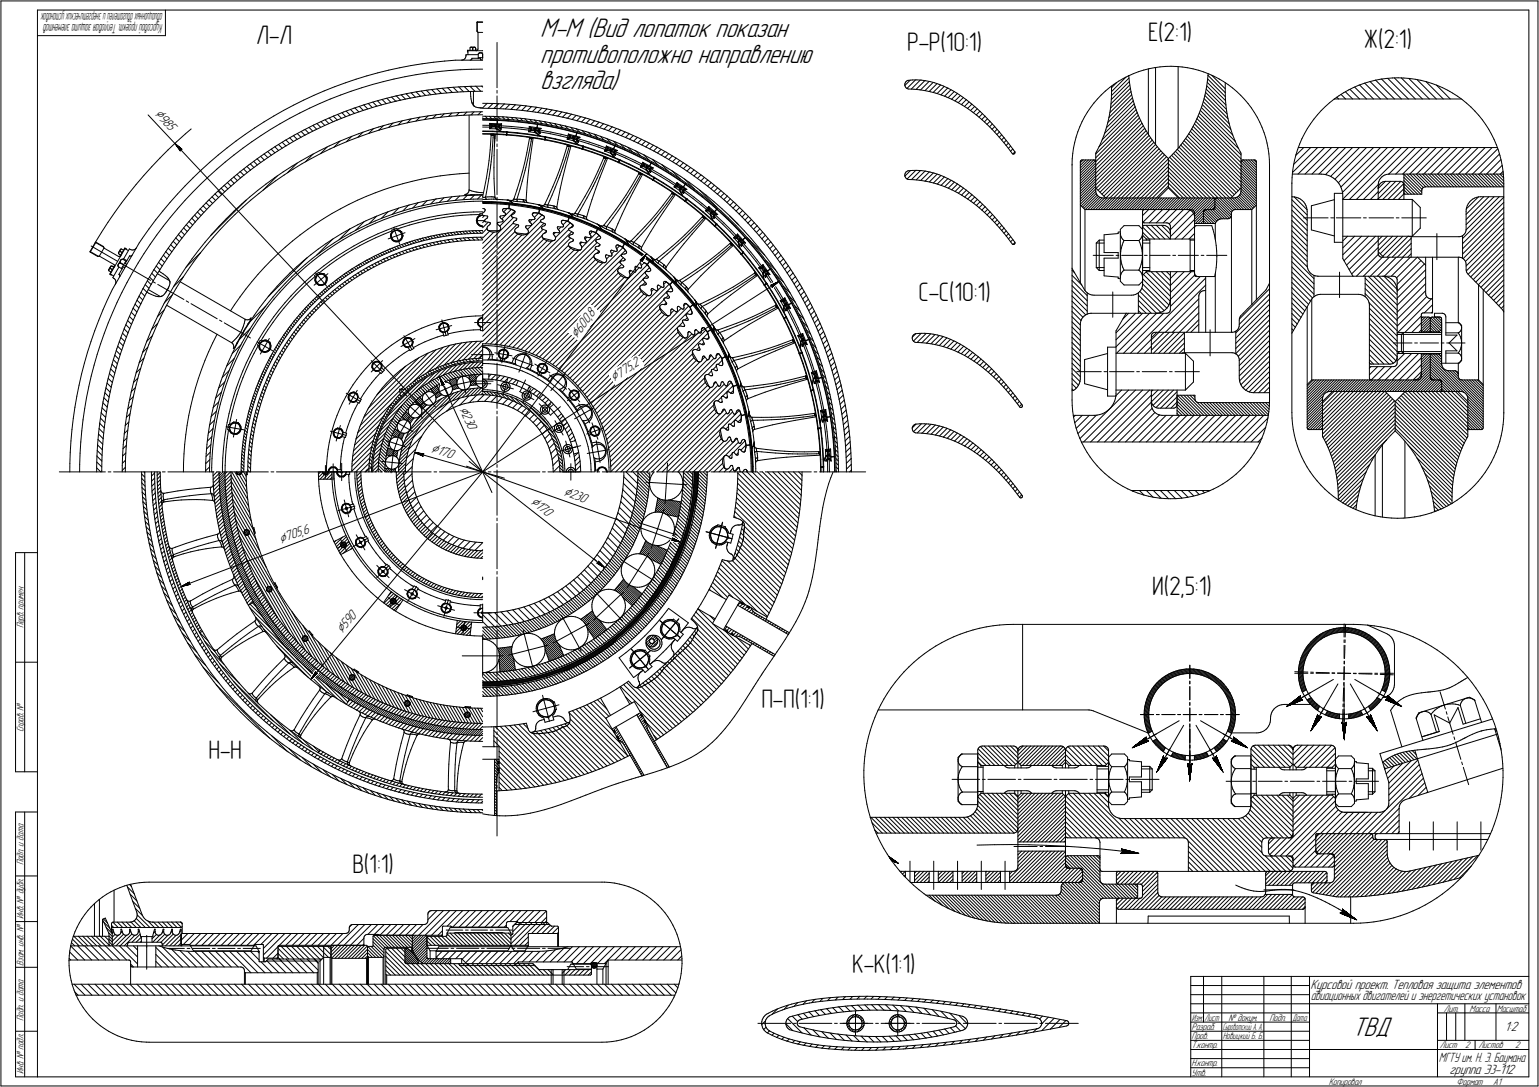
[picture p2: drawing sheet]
<svg xmlns="http://www.w3.org/2000/svg" width="842mm" height="595mm" viewBox="0 0 842 595" stroke-linecap="round" stroke-linejoin="round" font-family="sans-serif">
<defs><g id="words">
<g font-size="15.6">
<text x="296" y="20">М-М (Вид лопаток показан</text>
<text x="296" y="34">противоположно направлению</text>
<text x="296" y="49">взгляда)</text>
<text x="740" y="567">ТВД</text>
</g>
<g font-size="14.6">
<text x="140" y="24">Л-Л</text>
<text x="628" y="22">Е(2:1)</text>
<text x="496" y="28">Р-Р(10:1)</text>
<text x="746" y="26">Ж(2:1)</text>
<text x="503" y="165">С-С(10:1)</text>
<text x="630" y="326">И(2,5:1)</text>
<text x="417" y="388">П-П(1:1)</text>
<text x="114" y="415">Н-Н</text>
<text x="193" y="478">В(1:1)</text>
<text x="466" y="532">К-К(1:1)</text>
</g>
<g font-size="8.5">
<text x="84" y="63" transform="rotate(47 84 63)">Ç985</text>
<text x="316" y="185" transform="rotate(-53 316 185)">Ç600,</text>
<text x="336" y="209" transform="rotate(-33 336 209)">Ç775,</text>
<text x="251" y="224" transform="rotate(66 251 224)">Ç230</text>
<text x="235" y="248" transform="rotate(16 235 248)">Ç170</text>
<text x="290" y="275" transform="rotate(38 290 275)">Ç170</text>
<text x="308" y="271" transform="rotate(20 308 271)">Ç230</text>
<text x="154" y="298" transform="rotate(-21 154 298)">Ç705,</text>
<text x="187" y="347" transform="rotate(-50 187 347)">Ç590</text>
</g>
<g font-size="7.8">
<text x="324" y="174" transform="rotate(-53 324 174)">8</text>
<text x="347" y="202" transform="rotate(-33 347 202)">2</text>
<text x="166" y="293" transform="rotate(-21 166 293)">6</text>
<text x="717" y="542">Курсовой проект. Тепловая защита элементов</text>
<text x="823" y="565">1:2</text>
<text x="793" y="588">группа Э3-112</text>
</g>
<text font-size="7.7" x="717" y="547">авиационных двигателей и энергетических установок</text>
<text font-size="7.6" x="787" y="581">МГТУ им. Н. Э. Баумана</text>
<text font-size="7.5" x="89" y="13" transform="rotate(-180 89 13)">Курсовойпроект.Тепловаязащитаэлементов</text>
<text font-size="7.4" x="89" y="7" transform="rotate(180 89 7)">авиационныхдвигателейиэнергетическихустановок</text>
<g font-size="5.5">
<text x="13" y="344" transform="rotate(-90 13 344)">Перв. примен.</text>
<text x="13" y="401" transform="rotate(-90 13 401)">Справ. №</text>
<text x="13" y="474" transform="rotate(-90 13 474)">Подп. и дата</text>
<text x="13" y="503" transform="rotate(-90 13 503)">Инв. № дубл.</text>
<text x="13" y="529" transform="rotate(-90 13 529)">Взам. инв. №</text>
<text x="790" y="554">Лит.</text>
<text x="804" y="554">Масса</text>
<text x="819" y="554">Масштаб</text>
<text x="13" y="559" transform="rotate(-90 13 559)">Подп. и дата</text>
<text x="652" y="564">Разраб.</text>
<text x="672" y="559">№ докум.</text>
<text x="695" y="559">Подп.</text>
<text x="652" y="569">Пров.</text>
<text x="652" y="574">Т.контр.</text>
<text x="788" y="574">Лист</text>
<text x="802" y="574">2</text>
<text x="809" y="574">Листов</text>
<text x="829" y="574">2</text>
<text x="13" y="588" transform="rotate(-90 13 588)">Инв. № подл.</text>
<text x="652" y="584">Н.контр.</text>
<text x="652" y="589">Утв.</text>
<text x="727" y="594">Копировал</text>
<text x="797" y="594">Формат</text>
<text x="817" y="594">A1</text>
</g>
<g font-size="5.4">
<text x="652" y="559">Изм.</text>
<text x="659" y="559">Лист</text>
<text x="707" y="559">Дата</text>
<text x="669" y="569">Новицкий Б. Б.</text>
</g>
<text font-size="5.3" x="669" y="564">Сыроватский А. А.</text>
</g></defs>
<g fill="none" stroke="#000" stroke-width=".55">
<path d="M1 1v593zM1 1h841zM20 6v583zM20 6h817zM20 20h71zM91 6v14zM261 12v5zM261 17h.1M261 12h3zM261 17v1zM261 12h.1M261 18h.1"/>
<path d="M262 18v9zM262 18h2zM837 6v583zM842 1v593zM207 40l6-2zM213 38l6-1zM219 37l6-1zM225 36l6-1zM231 35l6-1zM234 40l6-1zM237 34l6-1zM240 39h6z"/>
<path d="M243 33h6zM246 39l6-1zM249 33h15zM252 38h6zM252 33h1zM253 33h1zM254 33v-1zM255 32h-1zM255 31v1zM255 30h7zM255 30h.1M255 30v1z"/>
<path d="M256 28h1zM256 28h.1M256 28h8zM256 28v2zM257 26h.1M257 26v2zM257 28h2zM257 33h1zM257 26h1zM258 26h1zM258 33h.1M258 26h.1"/>
<path d="M258 38h6zM258 32h4zM258 32h.1M259 26h.1M259 26v2zM259 28h1zM259 26h1zM260 26h.1M260 26v2zM260 27h.1M260 27v1zM261 28h.1"/>
<path d="M261 28v-1zM261 27h.1M262 30v-1zM262 30v2zM262 32h2zM262 32h1zM262 29h1zM262 29h.1M262 29h2zM263 29h.1M263 32v1zM263 33h1z"/>
<path d="M263 29h1zM264 29h.1M264 28h.1M264 30v2zM272 23v25zM623 39l3-1zM626 38h3zM628 38v36zM629 38l3-1zM632 37h3zM632 37v42zM635 37l3-1z"/>
<path d="M638 36h3zM641 36h3zM644 36l3 1zM645 36v45zM647 37h3zM650 37l3 1zM653 38h3zM656 38l3 1zM659 39l2 1zM161 58l5-3zM166 55l6-3zM169 59l6-2z"/>
<path d="M172 52l5-2zM175 57l6-3zM177 50l6-3zM181 54l5-2zM183 47l6-2zM186 52l6-2zM189 45l6-2zM192 60l2 2zM192 50l6-2zM194 59l5-2zM194 59l2 2zM195 43l6-1z"/>
<path d="M197 58l2 2zM198 48l6-2zM199 57l2 3zM199 57l6-1zM201 42l6-2zM201 57l3 2zM204 46l6-1zM204 56l2 2zM205 56l6-2zM205 58l6-1zM207 55l2 2zM209 54l2 3z"/>
<path d="M210 45l6-2zM211 54l6-1zM211 57l6-2zM212 54l2 2zM214 53l3 2zM216 43l6-1zM217 53l5-2zM217 52l2 3zM217 55l6-1zM219 52l3 2zM222 42l6-1zM222 51l3 3z"/>
<path d="M222 51l6-1zM223 54l6-1zM225 51l2 2zM228 41l6-1zM228 50l2 3zM228 50l6-1zM229 53l5-1zM230 50l3 2zM233 49l3 3zM234 49h6zM234 52l6-1zM236 49l3 2z"/>
<path d="M239 49l3 2zM240 49l6-1zM240 51h6zM242 48l2 3zM245 48l2 3zM246 48l6-1zM246 51l6-1zM248 48l2 2zM251 48l3 2zM252 47h6zM252 50h6zM254 47l3 3z"/>
<path d="M257 47l3 3zM257 50v1zM257 51l1 2zM258 53v1zM258 54v1zM258 55v1zM258 47h6zM258 50h6zM258 56h.1M258 57h.1M258 57l1 1zM259 58h.1"/>
<path d="M259 50v8zM260 58h.1M260 58v1zM260 47l3 3zM260 59h1zM261 59h1zM262 59h.1M263 59h.1M264 59h.1M264 47v1zM264 57h6zM264 59h6z"/>
<path d="M267 57l-3 2zM267 59l3-2zM270 59l6 1zM270 57h6zM270 59l3-2zM272 49v2zM272 52v25zM273 59l3-2zM276 60h5zM276 57h6zM276 60l3-3zM280 60l2-3z"/>
<path d="M282 57l5 1zM287 58l6 1zM293 59l6 1zM299 60l6 1zM495 46v1zM495 46h.1M495 47l3-3zM495 47v1zM495 45v1zM495 48h1zM496 45h-1zM496 45v-1z"/>
<path d="M496 48v1zM496 44h1zM496 49h1zM497 44h.1M497 44h2zM497 49h3zM499 49l5-5zM499 44h3zM500 49h3zM501 44l-5 4zM501 49l5-5zM502 44h2z"/>
<path d="M503 49l3 1zM504 49l4-4zM504 44h2zM506 50h3zM506 44l3 1zM508 50l5-4zM509 45h2zM509 50l3 1zM511 45l-5 5zM511 45l3 1zM512 51l3 1zM514 46l2 1z"/>
<path d="M515 46l-4 5zM515 52l3 1zM516 47l3 1zM517 47l-4 4zM518 53l3 1zM519 48l-4 4zM519 48l2 2zM519 53l3-3zM520 49l-3 4zM521 54l3-3zM521 54l3 2zM521 50l3 1z"/>
<path d="M522 55l3-3zM524 51l2 2zM524 56l2 1zM526 57l3-2zM526 53l3 2zM526 57l3 2zM527 53l-3 3zM529 55l2 2zM529 59l3 2zM529 59l3-2zM530 56l-2 2zM531 57l3 2z"/>
<path d="M534 59l2 2zM597 59l-2 2zM599 56l-2 3zM600 54l-1 2zM603 52l2-2zM603 52l-3 2zM605 50l2-2zM607 48l3-2zM608 59l10-11zM608 57l-1 4zM608 57l10-10zM608 55l10-10z"/>
<path d="M608 54v3zM608 52l10-9zM608 47v4zM608 51v3zM610 46l2-2zM611 45l-3 3zM612 44l3-1zM615 43l2-1zM616 42l-8 8zM617 42l3-2zM618 41h.1M618 41v4z"/>
<path d="M618 45v3zM618 48l1 4zM619 52l1 3zM620 54l-14 13zM620 55l1 3zM620 40l3-1zM621 58l1 3zM657 59l19 18zM658 58l-2 3zM658 57l16 17zM658 56l15 15zM659 55l-1 3z"/>
<path d="M659 54l14 14zM659 52l13 13zM659 52v3zM660 51l11 11zM660 49l11 11zM660 48l-1 4zM660 47l11 10zM661 45l-1 3zM661 45l10 10zM661 43l9 10zM661 41v4zM661 41l9 10z"/>
<path d="M661 40v1zM661 40l3 2zM663 41l7 8zM664 42l3 1zM667 43l2 2zM667 43h.1M669 45l3 1zM670 45v6zM670 51v3zM670 54l1 3zM671 57v4zM672 46l2 2z"/>
<path d="M674 48l3 2zM677 50l2 2zM679 52l2 2zM681 54l2 3zM683 57l2 2zM685 59l1 3zM725 58l2-2zM727 56l3-2zM730 54l3-2zM730 54h70zM731 53l1 1zM733 52l2-1z"/>
<path d="M734 52l2 2zM735 51l3-2zM736 50l4 4zM738 49l3-1zM739 49l5 5zM741 48l3-1zM741 48l7 6zM744 47l3-1zM744 47l8 7zM747 46l3-1zM747 46l8 8zM750 45l3-1z"/>
<path d="M750 45l9 9zM753 44l3-1zM753 44l10 10zM756 43h3zM756 43l11 11zM759 43h3zM759 43l12 11zM762 43h3zM763 43l11 11zM765 43h3zM767 43l11 11zM768 43h3z"/>
<path d="M771 43l11 11zM771 43h3zM774 43l3 1zM775 44l11 10zM777 44l3 1zM780 45l10 9zM780 45l3 1zM783 46l3 1zM786 47l7 7zM786 47l3 1zM789 48l3 1zM792 49l3 2z"/>
<path d="M793 50h.1M795 51l2 2zM797 53l3 1zM800 54l2 2zM802 56l3 3zM805 59l2 2zM81 63l15 16zM96 79l4 3zM96 79l3 4zM96 79l168 179zM97 78l4-5zM101 73l4-2z"/>
<path d="M129 77l5-3zM134 74l5-4zM138 78l5-4zM139 70l5-3zM143 74l5-3zM144 67l6-3zM148 71l5-3zM150 64l5-4zM152 79l2 2zM153 68l6-3zM154 78l2 2zM155 60l6-2z"/>
<path d="M156 77l5-3zM156 77l2 2zM157 80l5-3zM158 75l3 2zM159 65l5-3zM161 74l2 2zM161 74l5-3zM162 77l5-3zM163 73l2 2zM164 62l5-3zM165 72l2 2zM166 71l6-3z"/>
<path d="M167 71l2 2zM167 74l5-3zM169 70l2 2zM171 69l2 2zM172 68l5-2zM172 71l6-2zM173 68l2 2zM176 67l2 2zM177 66l5-2zM178 69l5-3zM178 66l2 2zM180 65l2 2z"/>
<path d="M180 80l5-2zM182 64l3 2zM182 64l6-3zM183 66l6-2zM185 63l2 2zM185 78l6-3zM186 79l5-2zM187 62l2 2zM188 61l6-2zM189 64l5-2zM189 61l3 2zM190 78l3-3z"/>
<path d="M191 75l5-2zM191 77l5-2zM194 62l6-2zM196 75l3-3zM196 73l6-2zM196 75l6-2zM200 60l5-2zM202 71l5-1zM202 73l5-2zM204 70l-2 3zM207 70l6-2zM207 71l3-2z"/>
<path d="M207 71l6-1zM213 68l5-1zM213 70l2-3zM213 70l5-2zM218 68l2-2zM218 67l6-2zM218 68l6-1zM224 65l6-1zM224 67l6-1zM225 65l-2 2zM228 66l2-2zM230 64l5-1z"/>
<path d="M230 66l5-1zM234 63l-2 2zM235 63h6zM235 65l6-1zM239 63l-2 2zM241 63l6-1zM241 64h6zM241 64l2-2zM245 64l2-2zM247 62h6zM247 64l6-1zM251 62l-1 1z"/>
<path d="M253 62l5-1zM253 63h5zM254 63l1-2zM257 63v41zM258 63l1-2zM258 61h6zM258 63h6zM262 63l1-2zM264 64h6zM264 65h6zM264 64v1zM264 69h4z"/>
<path d="M264 70h4zM264 72h6zM264 73h6zM264 66h6zM264 65l6 1zM264 73h5zM265 64l2 1zM268 64l1 1zM268 70l3 1zM268 69h1zM268 70h.1M268 68v1z"/>
<path d="M268 69v1zM268 68h.1M268 68h4zM268 66h4zM268 70l1-1zM269 68h.1M268 70h1zM269 73h.1M269 74h.1M269 74l-1 8zM269 70h-1zM269 69h.1"/>
<path d="M269 70h.1M269 68h3zM269 70h2zM269 69h2zM269 68v1zM270 73h.1M270 74h.1M270 72h5zM270 73h5zM270 66h2zM270 64h6zM270 65h6z"/>
<path d="M270 75l-1 5zM270 74v1zM270 73l5 1zM270 64l1 1zM270 69l2-1zM270 69h1zM271 74h.1M271 78v2zM271 69h.1M271 69l1-1zM271 75v1zM271 74l-1 11z"/>
<path d="M271 74v1zM271 76v2zM271 74v2zM271 70h.1M271 69h2zM271 71h.1M271 70h2zM272 70h.1M271 71h1zM272 71h.1M272 68h.1M272 71h2z"/>
<path d="M272 71h1zM272 68h1zM272 79v1zM272 66v2zM272 66h.1M272 68h2zM272 66h6zM272 64l2 1zM272 71l1 1zM273 71l1 1zM273 69h.1M273 70h.1"/>
<path d="M273 68v1zM273 68h.1M273 70h1zM273 72h1zM273 69h1zM273 69l1 1zM274 68h.1M274 70h.1M274 69h.1M274 70v1zM274 72h1zM274 71h.1"/>
<path d="M274 70h6zM274 69h6zM274 69v1zM274 68v1zM275 64l1 1zM275 73l2 1zM275 72h2zM275 74h2zM276 65l5 1zM276 64h5zM277 74h.1M277 72h.1"/>
<path d="M277 72v2zM277 73h.1M277 74h6zM277 64l2 1zM277 72l6 1zM278 66l6 1zM280 64l1 2zM280 70l6 1zM280 69l6 1zM281 66h6zM281 64l6 1zM281 60l6 1z"/>
<path d="M282 64l2 2zM283 60l2-2zM283 74l5 1zM283 73h6zM283 74l6 1zM283 73l6 1zM284 67h5zM284 67h6zM285 65l1 1zM285 60l3-2zM286 71h3zM286 70h3z"/>
<path d="M287 66l6 1zM287 65l6 1zM287 61h6zM287 65l2 1zM288 75h2zM288 61l3-3zM289 73l5 1zM289 75l5 1zM289 74h5zM289 72l4 1zM289 72h.1M290 72h.1"/>
<path d="M289 67l5 1zM290 71h.1M289 71v1zM289 72h1zM289 70h1zM289 70v1zM290 67l4 1zM290 69l-1 1zM290 69v1zM290 69l4 1zM290 75h.1M290 76l-2 8z"/>
<path d="M290 76h.1M290 65l1 2zM290 70h.1M290 71v1zM291 70h.1M291 71h.1M290 70v1zM291 71l2 1zM291 70h2zM291 75h.1M291 76h.1M291 77l-1 5z"/>
<path d="M291 71h2zM291 71h1zM291 70v1zM291 76v1zM291 75l5 1zM291 61l3-2zM292 76h.1M292 75l-2 12zM292 71l1-1zM292 71h.1M292 71h1zM292 66l2 1z"/>
<path d="M293 71h.1M293 72h.1M293 67l5 1zM293 73h.1M293 66l5 1zM293 71h2zM293 73h1zM293 72h2zM293 71l2 1zM293 61l6 1zM293 73h2zM293 70h.1"/>
<path d="M293 70l2 1zM294 70h.1M294 73l1 1zM294 70h2zM294 68v2zM294 74l4 1zM294 76h4zM294 68h.1M294 62l3-3zM294 68l6 1zM295 72h.1M295 74h.1"/>
<path d="M295 71h.1M295 72v1zM295 74h1zM295 71h1zM295 73h.1M295 66l2 2zM295 70h1zM296 72l-1 1zM296 72l5 1zM296 70h.1M296 71l5 1zM296 76l2 1z"/>
<path d="M297 62l2-2zM298 67l1 1zM298 77h.1M298 76h.1M298 75h.1M298 77l6 1zM298 68l6 1zM298 75v1zM298 67l6 1zM298 76l6 1zM298 75l6 1zM299 75h.1"/>
<path d="M299 75l5 1zM299 75l-1 1zM299 62l5 1zM300 69l5 1zM300 69l6 1zM301 67l1 2zM301 73l6 1zM301 72l6 1zM302 60l-2 2zM302 63l3-2zM303 68l2 1zM304 78l5 1z"/>
<path d="M304 69l5 1zM304 77l5 2zM304 68l6 1zM304 76l5 1zM304 76l6 2zM304 63l6 2zM305 61l5 1zM305 64l2-3zM305 70l6 2zM306 70l5 1zM306 68l2 2zM307 74l4 1z"/>
<path d="M307 73l4 1zM309 79h2zM309 69l2 2zM309 79l6 1zM309 70l6 2zM309 77l6 2zM310 69l5 1zM310 78l5 1zM310 62l-2 2zM310 65l6 1zM310 76l4 1zM310 76h.1"/>
<path d="M311 76h.1M310 62l6 1zM310 80l-2 8zM310 80h.1M310 79h.1M310 65l3-3zM310 76h1zM311 80h.1M311 75h.1M311 75l-1 1zM311 79h.1M311 74l1 1z"/>
<path d="M311 74v1zM311 72l5 1zM311 73v1zM311 74h.1M311 73l4 2zM311 71l5 2zM311 75h1zM311 76h1zM312 74h.1M312 76h.1M312 75h.1M312 80l5 1z"/>
<path d="M312 80h.1M312 76h2zM312 75l2 1zM312 74l3 1zM312 75h2zM312 74v1zM312 70l2 1zM312 80l-3 11zM313 65l2-2zM313 75h2zM313 75h1zM314 75h.1"/>
<path d="M314 75h1zM314 77h.1M314 76v1zM314 76h.1M314 77l1 1zM314 76l2 1zM314 75l2 1zM314 76h2zM314 77l2 1zM315 75h.1M315 78h.1M315 75h1z"/>
<path d="M315 79l4 1zM315 78l1 1zM315 72l5 1zM315 70l6 2zM315 75h2zM315 71l2 1zM316 73l-1 2zM316 76h.1M316 77h.1M316 73h.1M316 66l2-2zM316 73l5 1z"/>
<path d="M316 66l5 2zM316 79h.1M316 75v1zM316 75h.1M316 77v1zM316 76v1zM316 76h1zM316 63l6 2zM316 78h.1M317 75h.1M317 77l-1 1zM317 77l5 2z"/>
<path d="M317 76l5 2zM318 67l2-2zM318 71l2 2zM319 80h.1M320 73l6 2zM321 72l5 2zM321 67l2-2zM321 74l6 2zM321 68l6 1zM322 65l5 2zM322 72l2 2zM322 79l5 2z"/>
<path d="M322 78l6 2zM323 68l2-2zM325 73l2 2zM326 69l2-2zM326 75l5 2zM326 74l6 2zM327 76l5 2zM327 69l5 2zM327 67l6 2zM328 80l3 1zM328 70l2-2zM328 75l3 2z"/>
<path d="M331 77l6 2zM332 76l5 2zM332 80l-1 1zM332 80h.1M332 80l4 1zM332 78l4 2zM332 76l2 2zM332 78l5 2zM332 71l6 2zM333 69l-3 2zM333 69l5 2zM333 72l2-3z"/>
<path d="M336 77l2 3zM336 80v1zM336 80h.1M336 80l6 2zM336 80v2zM337 80h.1M337 79l5 2zM337 80l5 2zM337 78l5 2zM337 70l-2 2zM338 73l5 3zM338 71l6 2z"/>
<path d="M340 79l2 2zM340 71l-2 2zM340 74l2-2zM342 75l2-2zM343 76l5 2zM344 73l5 2zM347 74l-3 2zM347 77l2-2zM348 78l6 3zM349 75l5 3zM351 76l-2 2zM351 79l2-2z"/>
<path d="M354 78l5 3zM531 60l2-2zM532 61l3 2zM533 62l2-2zM534 63l2-2zM535 63l2 3zM536 61l3 3zM537 65l2-1zM537 66l3 2zM538 62l-2 2zM539 67l1-2zM539 64l2 2z"/>
<path d="M540 68l2-2zM540 68l3 3zM541 69l2-1zM541 66l3 3zM543 71l2 3zM543 71l1-2zM544 69l3 3zM545 74l3 2zM546 71l-2 1zM547 72l2 3zM547 75l1-1zM547 72l-2 2z"/>
<path d="M548 76l3 4zM548 77l1-2zM549 75l3 4zM549 78l2-1zM551 80l2 3zM551 80l1-2zM552 79l3 3zM588 78l-1 3zM589 75l-1 3zM590 72l-1 3zM591 69l-1 3zM592 67l-1 2z"/>
<path d="M593 64l-1 3zM595 61l-2 3zM603 77l-2 3zM603 76l18-18zM604 74l-1 3zM604 73l17-16zM605 71l-1 3zM605 70l15-15zM606 67l-1 4zM607 64l12-12zM607 64l-1 3zM607 62l12-12z"/>
<path d="M607 61v3zM622 61l1 4zM623 63l-23 23zM623 65l2 3zM623 65l-23 24zM624 66l-24 25zM625 68l2 3zM627 71l1 3zM628 73l-28 28zM628 74l2 2zM630 76l2 3zM632 79l2 3z"/>
<path d="M646 79l28 29zM646 79l-2 3zM647 78l28 29zM648 77l28 28zM648 76l-2 3zM649 76l28 28zM650 75l29 28zM650 74l-2 2zM650 73l29 29zM651 72l28 28zM652 71l-2 3zM652 71l27 27z"/>
<path d="M653 69l26 26zM654 68l25 25zM654 68l-2 3zM654 66l25 25zM655 65l24 24zM655 65l-1 3zM656 63l23 24zM656 62l23 23zM656 61l-1 4zM657 60l21 21zM671 61l1 3zM672 64v3z"/>
<path d="M672 67l1 4zM673 71l1 3zM674 74l2 3zM676 77l1 3zM686 62l2 2zM688 64l1 3zM689 67l1 3zM690 70l2 3zM692 73l1 2zM693 75v3zM693 78l1 3zM711 79l-1 3z"/>
<path d="M712 76l-1 3zM714 73l-2 3zM715 70l-1 3zM717 68l-2 2zM719 65l-2 3zM721 63l-2 2zM723 60l2-2zM723 60l-2 3zM807 61l2 2zM809 63l2 3zM811 66l2 2zM813 68l2 3z"/>
<path d="M815 71l1 2zM816 73l1 3zM817 76l2 3zM819 79l1 3zM79 96l-5 5zM83 91l-4 5zM87 87l-4 4zM92 82l-5 5zM92 82l5-4zM99 82h1zM99 82v1zM106 97l4-4z"/>
<path d="M106 97l-5 5zM110 93l5-4zM114 97l5-4zM115 89l4-4zM119 93l4-4zM119 85l5-4zM123 89l5-4zM124 81l5-4zM124 100l2 2zM126 98l2 2zM127 98l4-4zM128 97l2 2z"/>
<path d="M128 85l5-4zM130 95l2 2zM131 94l5-4zM131 94l2 2zM132 97l5-4zM133 81l5-3zM133 92l2 2zM135 91l2 2zM136 90l5-3zM137 90l2 2zM137 93l5-3zM139 88l2 2z"/>
<path d="M141 87l2 2zM141 87l5-4zM142 90l5-4zM143 86l2 2zM144 84l3 2zM146 83l5-3zM146 83l2 2zM147 86l5-3zM148 82l2 2zM150 97l5-3zM150 80l2 2zM151 80l5-3z"/>
<path d="M151 99l5-3zM152 83l5-3zM155 94l5-3zM156 96l4-3zM157 95l6-6zM160 91l5-3zM160 93l5-3zM165 88l5-3zM165 90l5-3zM170 85l5-3zM170 87l5-3zM171 84l-4 5z"/>
<path d="M175 82l5-2zM175 84l6-2zM179 80l-4 4zM181 82l5-3zM183 81l3-4zM225 99l6-1zM231 98l5-1zM236 97l5-1zM241 96h5zM246 96l5-1zM251 95h6zM266 97l-1 6z"/>
<path d="M267 93l-1 4zM267 98v4zM268 88l-1 5zM268 82v6zM268 92l-1 6zM268 91v1zM268 91h.1M269 90l-1 1zM269 89v1zM269 86v3zM269 80v6zM270 92v6z"/>
<path d="M270 98l1 6zM270 85v7zM272 82v25zM284 99l-1 5zM286 99l-1 4zM286 94l-2 5zM287 89l-1 5zM287 93l-1 6zM287 93h.1M288 92h.1M288 90v2zM288 84l-1 5z"/>
<path d="M289 100l-1 5zM289 88l-1 2zM289 94v6zM290 82l-1 6zM290 87l-1 7zM304 98l-1 4zM306 97l-2 6zM306 93l-2 5zM306 96v1zM306 96h.1M307 95l-1 1zM307 94v1z"/>
<path d="M308 98l-2 5zM308 91l-1 3zM308 88l-2 5zM309 91l-1 7zM310 86l-2 5zM311 81l-1 5zM311 80v1zM315 80l4 1zM317 81l1 1zM318 82h.1M319 82h.1M319 81h.1"/>
<path d="M319 82l5 1zM319 81l5 2zM319 80v1zM319 80l6 2zM324 83l5 2zM324 83l6 2zM325 82l5 2zM325 99l-3 4zM327 98l-1 2zM327 94l-2 5zM327 81l4 1zM328 97l-2 7z"/>
<path d="M329 93l-2 5zM329 85l2 1zM330 85l5 2zM330 84l5 2zM330 86l-3 8zM330 86h.1M331 86h.1M331 83l3 1zM331 83h.1M331 88l-2 5zM331 87h.1M331 83v-1z"/>
<path d="M331 82h.1M331 82v1zM331 83h1zM331 81h1zM332 82h.1M331 81v1zM331 82h1zM332 87l-1 1zM332 87h.1M332 86l5 2zM332 86h.1M332 83v-1z"/>
<path d="M332 81h.1M332 82l2 1zM333 81h.1M332 81v1zM332 87l-4 10zM333 81l1 1zM333 81l2 1zM334 82h1zM334 82h.1M334 84h.1M334 83h.1M334 84l1 1z"/>
<path d="M334 83v1zM334 83l2 1zM334 84l3 1zM335 82l1 1zM335 83h1zM335 82h.1M335 83h.1M335 87l3 2zM335 85h1zM335 86l4 1zM335 86l4 2zM335 85l1 1z"/>
<path d="M335 82h2zM336 82h.1M336 85v1zM336 82h2zM336 86h1zM336 83h.1M336 84h.1M336 84v1zM336 85h1zM336 83v1zM336 84h1zM336 85h.1"/>
<path d="M337 83h.1M337 83h-1zM337 82h.1M337 84h.1M337 88l1 1zM337 84v1zM337 84l5 2zM337 83l6 3zM337 82h1zM337 83l1-1zM338 89h.1M338 89l6 2z"/>
<path d="M339 89h.1M339 88h.1M339 89l5 2zM339 87h.1M339 88l-1 1zM339 87l5 3zM339 88l5 2zM339 88v1zM342 82l5 2zM342 81l5 3zM342 80l5 2zM342 86l5 3z"/>
<path d="M343 86l5 2zM343 81l3 2zM344 91l5 3zM344 90l5 2zM344 90l5 3zM347 84l5 3zM347 84l5 2zM347 89l4 2zM347 82l6 3zM348 83l2 2zM348 88l3 2zM349 94l1 1z"/>
<path d="M349 94l5 2zM349 92l5 3zM349 93l5 2zM350 95h.1M350 95l-4 7zM350 94h.1M350 97l-3 4zM350 91l4 2zM350 91h.1M351 91h.1M350 91h1zM350 96h.1"/>
<path d="M351 96h.1M351 95h.1M351 96l-1 1zM351 91h-1zM351 95l5 3zM351 90h1zM351 90v1zM351 91h1zM352 91h.1M352 95l-6 11zM352 89l-1 1zM352 89h.1"/>
<path d="M352 89l3 2zM352 90h.1M352 91l2 1zM352 87l4 2zM352 90v1zM352 85l3 3zM352 86l5 3zM352 90l2 1zM352 87l5 2zM352 90l3 1zM353 85l5 3zM353 80l2-2z"/>
<path d="M354 93h.1M354 91h1zM354 91h.1M353 93h.1M354 93v1zM354 81l5 2zM354 92h.1M354 96l3 2zM354 93l2 1zM354 92l1 1zM354 91l2 1zM354 94l1 1z"/>
<path d="M354 95l4 2zM355 95v1zM355 91h.1M355 91l1 1zM355 95l1 1zM355 93h.1M355 93l1 1zM355 81l3-2zM355 91l2 1zM356 93h.1M356 94h.1M356 93v1z"/>
<path d="M356 92h.1M356 98h1zM356 92v1zM356 92l1 1zM356 89l-1 2zM356 89h.1M356 89l5 3zM356 94l5 3zM357 89h.1M357 92h.1M357 89l5 3zM357 93l5 3z"/>
<path d="M357 87l3 4zM357 98h.1M357 99h.1M357 99l5 3zM358 99h.1M358 99l4 2zM358 88l5 2zM358 98h.1M358 97l-1 1zM358 97h.1M358 97l5 3zM358 97v2z"/>
<path d="M359 83l5 3zM359 81l6 2zM360 81l-2 2zM360 84l2-2zM361 97l5 2zM361 92l5 3zM362 92l4 3zM362 96l5 3zM362 85l2-2zM362 90l4 4zM362 92l5 3zM363 90l5 3z"/>
<path d="M364 86l5 3zM364 86l2-2zM365 83l5 3zM366 87l2-2zM366 99l3 3zM366 95l5 3zM367 99l3 2zM367 95l5 3zM368 93l4 4zM368 94l4 4zM368 89l2-2zM369 89l5 3z"/>
<path d="M370 86l5 3zM370 90l2-2zM370 100v1zM371 100h.1M370 100l4 2zM371 98l4 3zM372 98l5 3zM372 91l2-2zM372 97l5 3zM374 92l5 3zM374 92l2-2zM374 98l6 6z"/>
<path d="M375 89l4 4zM376 94l2-2zM377 100l5 3zM378 95l2-2zM379 95l4 4zM379 93l5 3zM380 96l2-2zM382 98l2-2zM383 99l5 3zM383 99l2-2zM384 96l5 4zM389 100l4 3z"/>
<path d="M495 96v1zM495 95v1zM495 96l3-3zM495 97h.1M495 95h.1M495 97l1 1zM496 94l-1 1zM496 94h.1M496 98h.1M496 94h1zM496 98l5-5zM496 98h1z"/>
<path d="M497 94h.1M497 93h2zM497 98h3zM499 98l5-5zM499 93h3zM500 98l3 1zM501 98l5-4zM502 93h2zM503 99h3zM504 99l4-5zM504 93l2 1zM506 99l3 1z"/>
<path d="M506 99l5-4zM506 94h3zM508 100l5-5zM509 94l2 1zM509 100l3 1zM511 95l3 1zM514 96l2 1zM516 97l3 1zM519 98l2 1zM520 99l-3 3zM521 99l3 2zM552 81l1-1z"/>
<path d="M553 83l1 1zM554 84h.1M554 84l1-1zM554 82l-1 1zM555 82v1zM555 84h.1M555 83h.1M587 90v129zM587 90h.1M587 87v3zM587 84v3zM587 81v3z"/>
<path d="M591 89v66zM591 99l9-8zM591 98l9-9zM591 96l8-8zM591 95l7-7zM591 93l6-5zM591 92l5-4zM591 89l2-1zM591 89h.1M591 88h.1M592 88h.1M592 88h7z"/>
<path d="M594 88l-3 3zM599 88h.1M600 89h.1M600 88v16zM600 84v4zM600 99l27-27zM600 97l26-27zM600 95l26-26zM600 93l25-26zM600 84l22-22zM600 83v1zM601 80l21-20z"/>
<path d="M601 80l-1 3zM633 80l-28 28zM634 81l-27 27zM634 82l3 2zM637 84l2 3zM637 85l-23 23zM639 87v16zM639 87l3-3zM639 98l11 10zM639 96l13 12zM639 94l15 14zM639 92l17 16z"/>
<path d="M639 90l19 18zM639 87l21 21zM639 100l-8 8zM639 98l-11 10zM639 95l-13 13zM639 93l-15 15zM640 86l22 22zM641 85l23 23zM642 84l25 24zM643 83l26 25zM644 82l-2 2zM644 82l27 26z"/>
<path d="M645 81l28 27zM677 80l2 3zM679 83v1zM679 88v16zM679 84v4zM679 99l8 8zM679 98l8 8zM679 96l8 9zM679 95l8 8zM679 93l8 9zM679 92l8 8zM679 90l8 9z"/>
<path d="M679 89l8 8zM679 89h.1M679 88l8 8zM679 88h.1M680 88h.1M680 88h6zM680 88l7 7zM682 88l5 5zM683 88l4 4zM685 88l2 2zM686 88l1 1zM686 88h.1"/>
<path d="M687 88h.1M687 89v75zM694 81v3zM694 84l1 3zM695 87v3zM695 90v129zM707 97v3zM707 95h16zM707 94l14-13zM707 94v3zM708 91l-1 3zM708 90l9-9z"/>
<path d="M708 88v3zM709 85l4-4zM709 85l-1 3zM710 82l-1 3zM710 95l15-14zM710 81h109zM714 95l15-14zM718 95l14-14zM722 95l14-14zM723 95h.1M723 95h1zM724 95l2 1z"/>
<path d="M726 96h1zM727 96l1 1zM728 97l16-16zM728 97l2 1zM730 98h1zM731 98l1 1zM732 99l1 2zM740 81l-15 15zM748 81l-18 17zM754 99v1zM755 98l-1 1zM755 98h.1"/>
<path d="M756 100h.1M756 97l-1 1zM756 97l1-1zM756 100l1-1zM757 96h1zM757 99h1zM758 96l1-1zM758 99h8zM759 95h1zM760 95h.1M760 95l14-14zM760 95h63z"/>
<path d="M763 81l-28 28zM764 95l14-14zM766 99h1zM767 99v1zM767 100h1zM767 95l15-14zM768 100h.1M768 95v11zM768 99l8 7zM768 97l9 9zM768 95l10 10zM770 95l8 9z"/>
<path d="M771 95l15-14zM771 95l8 8zM773 95l7 7zM775 95l7 7zM775 95l15-14zM777 95l7 7zM778 95l7 7zM779 95l14-14zM780 95l7 7zM782 95l7 7zM783 95l14-14zM783 95l7 7z"/>
<path d="M785 95l7 7zM787 95l14-14zM787 95l7 7zM788 95l7 7zM790 95l7 7zM790 95l15-14zM792 95l7 7zM793 95l7 7zM794 95l15-14zM795 95l7 7zM797 95l7 7zM798 95l15-14z"/>
<path d="M799 95l7 7zM800 95l7 7zM802 95l14-14zM802 95l7 7zM804 95l7 7zM805 95l7 7zM807 95l7 7zM809 95l7 7zM810 95l7 7zM812 95l7 7zM814 95l7 7zM816 95l7 7z"/>
<path d="M817 95l5-4zM817 95l6 6zM819 95l4 4zM819 81l-13 14zM820 82l1 3zM820 84l-11 11zM821 95l2 2zM821 85v3zM821 87l-8 8zM821 88l1 3zM822 91v3zM823 96h.1"/>
<path d="M822 94l-1 1zM822 94l1 3zM823 97v4zM63 116l-4 6zM66 111l-3 5zM70 106l-4 5zM74 101l-4 5zM89 116l-4 4zM93 111l-4 5zM93 119l-4 5zM97 114l-4 5zM97 106l-4 5z"/>
<path d="M101 110l-4 4zM101 102l-4 4zM105 119l2 2zM105 105l-4 5zM105 119l-3 4zM106 118l2 2zM108 116l2 2zM109 114l-4 5zM110 114l2 2zM110 101l4-4zM110 101l-5 4zM111 117l-4 5z"/>
<path d="M111 113l2 2zM113 111l2 2zM114 110l4-4zM114 110l-5 4zM114 109l2 2zM115 113l4-4zM115 113l-4 4zM116 108l2 2zM118 106l2 2zM118 106l4-4zM119 109l4-4zM119 105l2 2z"/>
<path d="M121 103l2 2zM122 102l5-4zM123 101l2 2zM123 105l5-4zM124 120l4-4zM124 120l-4 4zM128 101l4-4zM128 116l4-4zM129 117l4-4zM132 112l5-4zM133 113l4-3zM137 108l4-4z"/>
<path d="M137 110l5-4zM141 104l5-3zM142 106l4-4zM144 104l8-8zM146 101l4-4zM146 102l5-3zM177 120l5-3zM182 117l4-3zM186 114l5-2zM191 112l5-2zM196 110l4-3zM200 107l5-1z"/>
<path d="M205 119l5-2zM205 106l5-2zM210 117l4-2zM210 119l5-2zM210 104l5-2zM212 116l-3 4zM214 115l5-1zM215 117l4-1zM215 117l3-3zM215 118l5-1zM215 102l5-1zM219 114l5-2z"/>
<path d="M219 116l5-2zM220 117l4-2zM220 101l5-2zM224 112l-4 3zM224 112l5-1zM224 114l5-1zM224 115l5-1zM226 114l3-3zM229 111l5-1zM229 113l5-1zM229 114l5-1zM231 113l3-3z"/>
<path d="M234 110l5-1zM234 112l5-1zM234 113l5-1zM235 119l5-1zM236 112l2-3zM238 120l5-1zM239 109l5-1zM239 111l5-1zM239 112l5-1zM240 118l4-1zM240 111l3-3zM243 119l5-1z"/>
<path d="M244 108h5zM244 110h5zM244 111h5zM244 117h5zM247 108l-2 2zM248 118h5zM249 108l5-1zM249 110l5-1zM249 111l5-1zM249 110l2-3zM249 117l5-1zM253 118h5z"/>
<path d="M253 109l3-2zM254 107h5zM254 109h5zM254 110h5zM254 116h5zM254 106h1zM254 106l1 1zM255 106h1zM255 107h1zM256 106h.1M256 107h1zM256 105v1z"/>
<path d="M257 104l-1 1zM257 104h.1M257 107h.1M257 104h1zM257 109l3-2zM258 107h.1M258 118l5-1zM258 104l1 1zM258 107h1zM259 107h1zM259 105h1zM259 107h5z"/>
<path d="M259 110h5zM259 109h5zM259 116h5zM260 107h1zM260 105h1zM261 105h.1M261 105h1zM261 119v1zM261 107h2zM261 119v3zM261 119l3-2zM261 120h.1"/>
<path d="M261 119h.1M262 105h.1M262 119l-1 1zM262 118h1zM262 118l-1 1zM262 119l1-1zM262 119h.1M262 105h1zM263 107h1zM263 117h1zM263 117v1zM263 118h.1"/>
<path d="M263 105h1zM263 118h1zM263 107l-2 2zM264 107h.1M264 111h5zM264 110h5zM264 118h.1M264 114h1zM264 109h1zM264 108h.1M264 119l1-1zM264 117l1-1z"/>
<path d="M264 117h.1M264 118h2zM264 108h1zM265 114h.1M265 109h1zM265 108h1zM265 103l-1 5zM265 116h.1M265 115h.1M265 115v1zM266 109h.1M266 108h1z"/>
<path d="M266 108h.1M266 108v1zM266 105v3zM266 109h2zM266 118h.1M267 119h.1M267 102l-1 3zM267 118h.1M267 108h1zM268 109h1zM268 108h1zM269 109h1z"/>
<path d="M269 108h.1M269 111l5 1zM269 111h5zM269 110l5 1zM269 108h1zM270 108h.1M270 109h5zM270 109h.1M271 108h.1M271 104v4zM271 108v1zM271 109h1z"/>
<path d="M272 109h.1M272 108v2zM272 111v25zM274 119h.1M274 118h.1M274 119v1zM274 118h2zM274 112h5zM274 120h1zM274 111l5 1zM274 111h5zM275 120l5-5z"/>
<path d="M275 115h.1M275 115v1zM275 109h2zM275 116h1zM275 114h1zM276 116l1-2zM276 116v1zM276 114h.1M276 114h1zM276 114h2zM276 118h.1M276 117h.1"/>
<path d="M276 117h1zM277 118h.1M277 117h.1M277 114h1zM277 109l1 1zM278 110h.1M278 110h2zM278 114l1 1zM279 110h.1M279 112l-1 2zM279 112h.1M279 114l2 1z"/>
<path d="M279 112v2zM279 112l5 1zM279 111l1 1zM279 112h1zM279 111h1zM280 110h.1M279 110l1 1zM279 115h2zM280 111h.1M280 118h.1M280 111h1zM280 119h.1"/>
<path d="M280 118v-1zM280 112h.1M280 117h1zM280 119h2zM280 110h1zM280 112h5zM280 110l1-1zM281 111h.1M281 111l4 1zM281 112h.1M281 111l5 1zM281 112h5z"/>
<path d="M281 115h.1M281 110h1zM281 119l-17 17zM281 117h.1M281 109h.1M282 109h.1M282 117h-1zM282 116h.1M282 116v1zM282 110h1zM282 109h1zM282 119h.1"/>
<path d="M283 120h.1M283 104l-2 5zM283 109h1zM283 109v1zM283 110h.1M283 110h2zM284 106l-1 3zM284 113h5zM284 109h1zM285 110l1 1zM285 103l-1 3zM285 109h1z"/>
<path d="M285 112l5 1zM286 112l4 1zM286 111h1zM286 109h.1M286 110h.1M286 109h1zM287 110h.1M287 111h.1M287 111l5 1zM287 109v1zM288 110h.1M288 110v1z"/>
<path d="M288 105v5zM288 111h1zM289 111h.1M289 113l4 1zM290 113l5 1zM291 117v1zM291 117h.1M291 118h1zM292 117v-1zM292 118v1zM292 112h2zM292 116h.1"/>
<path d="M292 116l1 1zM292 116l-1 1zM292 116l3 1zM293 119h.1M293 120h.1M293 117h2zM293 114l2 1zM294 112h1zM294 112h3zM295 117h1zM295 117l-3 2zM295 112h.1"/>
<path d="M295 117l2 1zM295 115v2zM295 115h.1M295 114h.1M295 114l2 1zM295 115l5 1zM295 114h2zM296 113h.1M296 112h.1M296 112v1zM296 114h.1M296 114l1 1z"/>
<path d="M296 117l1 1zM296 113l1 1zM297 113h.1M297 113v1zM297 112h.1M297 115h.1M297 113v-1zM297 118h.1M297 114h.1M297 115l5 1zM297 120h.1M297 120l1-1z"/>
<path d="M297 114l5 1zM297 113h1zM297 114l5 2zM297 118h1zM297 112h1zM298 118h.1M298 112h.1M298 119l-1 1zM298 113h1zM298 119h.1M299 112h.1M299 113l1 1z"/>
<path d="M299 112h1zM300 113h.1M300 112h1zM300 112v1zM300 114h1zM300 116l5 1zM300 107l-2 5zM301 110l-1 2zM301 112l1 1zM301 114h2zM302 116l5 1zM302 115l5 2z"/>
<path d="M302 107l-1 3zM302 113h1zM303 102l-3 5zM303 114h1zM303 113h.1M303 113v1zM303 114h.1M303 113h1zM304 114h.1M304 103l-2 4zM304 114l5 2zM304 113h.1"/>
<path d="M305 113h.1M305 113v1zM305 114h.1M305 114v1zM305 117l5 2zM305 115h1zM305 109v4zM306 103l-1 6zM307 117l4 2zM307 117l5 1zM309 116h2zM310 119h1z"/>
<path d="M311 116v1zM311 116l2 1zM311 119v2zM312 117h.1M311 119h.1M311 119l5 2zM311 119h2zM312 119h.1M312 118l1 1zM312 119h1zM312 118h.1M313 118h.1"/>
<path d="M313 118v1zM313 119h.1M313 117h.1M313 119l5 2zM314 117h.1M314 117v1zM314 118h1zM315 117h.1M315 118l1 1zM315 117h1zM316 118h.1M316 117l1 1z"/>
<path d="M316 119h1zM316 117v1zM317 112l-2 5zM317 118h2zM317 119h2zM318 115l-2 2zM319 118h.1M319 119l1 1zM319 112l-1 3zM319 119h.1M320 118h.1M320 118v1z"/>
<path d="M320 119h.1M320 120h.1M320 120l4 2zM320 107l-3 5zM320 119h1zM321 119h.1M321 119v1zM321 120h.1M321 108l-2 4zM322 115l-1 4zM322 103l-2 4zM324 109l-2 6z"/>
<path d="M324 103l-3 5zM324 102v1zM324 102h.1M325 101v1zM326 100l-1 1zM326 104l-2 5zM334 119l-4 4zM335 119l-1 3zM337 115l-3 4zM338 116l-3 3zM340 111l-3 4zM340 117l-2 5z"/>
<path d="M341 111l-3 5zM342 110l-1 1zM342 110h.1M342 109v1zM342 107l-2 4zM343 112l-3 5zM343 108l-1 1zM345 106l-2 2zM346 102l-4 5zM346 106l-3 6zM347 101l-2 5zM358 120v1z"/>
<path d="M358 120h.1M359 119l-1 1zM359 117l-3 4zM360 118l-1 1zM361 116l-1 2zM362 102l5 3zM362 101l5 3zM363 112l-4 5zM363 100l5 3zM363 116l-4 6zM365 112l-4 4zM367 105h1z"/>
<path d="M367 104l5 4zM368 103l4 4zM368 103l4 3zM368 106h.1M368 108l-3 4zM368 106l-5 6zM368 105h.1M369 106h.1M369 106l-1 2zM369 102l3 2zM369 102h.1M369 106l4 3z"/>
<path d="M369 102h1zM370 102h.1M370 106l-7 10zM370 101h1zM370 101l-1 1zM370 102l2 1zM371 102h.1M371 101h.1M371 102l1 1zM371 101v1zM371 101l2 2zM372 108l3 2z"/>
<path d="M372 104h.1M372 104v1zM372 102l1 1zM372 102v1zM372 105h.1M372 105l2 1zM372 105h1zM372 103h.1M372 107l4 2zM372 106l4 3zM372 102h.1M372 104h2z"/>
<path d="M372 105l1 1zM372 103l2 1zM373 103l1 1zM373 103h.1M373 105v1zM373 106v1zM373 106l1 1zM373 109l2 1zM373 103h2zM374 103h.1M374 105h.1M374 104h.1"/>
<path d="M374 105v1zM374 106h.1M374 102h.1M374 102l2 2zM374 103v1zM374 104h1zM375 104h.1M375 105l-1 1zM375 105l4 4zM375 110h.1M375 103h.1M375 110l4 4z"/>
<path d="M375 101l-1 1zM375 101h.1M375 101l5 3zM375 104l5 4zM375 110l5 4zM375 109h.1M375 104h1zM376 109l-1 1zM376 109h.1M376 109l4 4zM376 109l4 3zM377 101l4 3z"/>
<path d="M379 109l5 3zM379 114l5 3zM380 114l4 3zM380 104l4 4zM380 108l4 3zM380 113l5 3zM380 112l5 4zM381 104l5 4zM382 103l4 4zM383 104l9 9zM384 112l3 3zM384 117l1 1z"/>
<path d="M384 117l4 4zM384 111l3 3zM384 108l5 3zM384 119h.1M384 118l-5 6zM384 118h.1M385 119h.1M385 118h.1M385 116l4 4zM385 119l-1 1zM385 100l2-1zM386 119h.1"/>
<path d="M386 119l4 4zM386 108l4 4zM386 115l3 3zM386 115h.1M386 115h1zM386 107l5 3zM386 119l-7 9zM387 115h.1M387 115h-1zM387 114l1 1zM387 114v1zM387 102l2-2z"/>
<path d="M387 115h1zM387 115l2 2zM388 115h.1M388 115l1 1zM388 113l-1 1zM388 113h.1M388 113l3 3zM388 102l4 4zM388 114h.1M388 114v1zM388 113v1zM388 114l2 2z"/>
<path d="M389 111l3 4zM389 118h.1M389 118v1zM389 117h.1M389 111l3 3zM389 120l3 3zM389 120l3 2zM389 103l2-2zM389 118l2 1zM389 119l1 1zM389 115l1 1zM389 115v1z"/>
<path d="M389 117l1 1zM389 116h.1M389 116h1zM389 117l2 1zM390 120v1zM390 116l1 1zM390 116h.1M390 112l4 3zM390 118v1zM390 119h1zM390 116l2 1zM390 118h.1"/>
<path d="M391 119h.1M391 116h.1M391 118h.1M391 110l4 4zM391 118v1zM391 105l2-2zM391 117h.1M391 118v-1zM391 116l2 1zM391 117l1 1zM391 119l4 4zM392 117h.1"/>
<path d="M392 118l4 4zM392 115l-1 1zM392 115h.1M392 115l4 3zM392 114h.1M392 117h1zM392 106l5 4zM393 106l1-2zM393 115l4 3zM393 103l5 4zM394 108l2-2zM394 115l5 4z"/>
<path d="M395 114l4 4zM396 109l2-2zM396 118l5 4zM397 110l4 4zM397 118l4 4zM398 107l4 4zM399 119l4 4zM399 118l4 4zM399 118l5 5zM399 112l2-2zM400 109l-2 2zM401 114l4 4z"/>
<path d="M401 114l2-2zM402 111l4 4zM403 116l2-2zM404 117l2-2zM405 118l4 4zM406 115l4 4zM408 117l-2 2zM410 118l-2 2zM410 119l4 5zM511 100l4-4zM512 101l3 1zM513 101l4-4z"/>
<path d="M515 101l4-3zM515 102l3 1zM518 103l3 1zM519 103l3-3zM521 104l3-3zM521 104l3 1zM524 101l2 1zM524 105l2 2zM526 102l-3 3zM526 107l3-3zM526 102l3 2zM526 107l3 2z"/>
<path d="M527 103l-3 3zM528 108l2-3zM529 104l2 2zM529 109l3 2zM529 109l3-2zM531 110l2-2zM531 106l3 2zM532 111l3 2zM533 111l2-2zM534 108l2 3zM534 112l2-2zM535 113l2 2z"/>
<path d="M536 114l2-2zM536 111l3 2zM537 115l2-2zM537 115l3 3zM539 116l1-1zM539 113l2 3zM540 118l3 2zM540 118l2-2zM541 116l3 3zM541 119l2-2zM544 119l3 3zM591 112l3 3z"/>
<path d="M591 112l9-9zM591 110l9-8zM591 109l9-8zM591 108l9-9zM591 106l9-8zM591 105l9-9zM591 103l9-8zM591 102l9-9zM591 100l9-8zM592 113l8-8zM593 114l7-7zM594 115h58z"/>
<path d="M594 115v44zM595 115l7-7zM598 115l6-7zM600 105v1zM600 104v1zM600 103l5 5zM600 106h.1M600 103l29-29zM600 106l-8 7zM600 106l1 1zM601 107v1zM601 104l29-29z"/>
<path d="M601 115l6-7zM601 108l-7 7zM601 108h1zM602 105l28-28zM602 108h1zM602 115l7-7zM603 108h1zM603 106l28-28zM603 108l-6 7zM604 108h62zM604 107l28-28zM605 115l6-7z"/>
<path d="M606 108l-7 7zM608 115l6-7zM609 108l26-25zM609 115l7-7zM610 108l-6 7zM611 108l25-24zM612 115l7-7zM613 108l-6 7zM615 115l6-7zM616 108l22-22zM616 115l7-7zM617 108l-6 7z"/>
<path d="M618 108l21-21zM618 115l6-7zM619 115l7-7zM620 108l19-19zM620 108l-6 7zM622 108l17-17zM622 115l6-7zM623 115l7-7zM625 115l6-7zM625 116v8zM625 118l3-3zM625 115h.1"/>
<path d="M626 115h.1M626 115l7-7zM627 108l-6 7zM629 115l7-7zM631 115l6-7zM632 115l6-7zM633 115l7-7zM634 108l-6 7zM636 115l7-7zM639 115l6-7zM639 103l6 5zM639 103l-5 5z"/>
<path d="M639 102l6 6zM639 100l8 8zM639 102l-6 6zM640 115l7-7zM641 108l-6 7zM643 115l7-7zM644 108l-6 7zM646 115l6-7zM648 115l6-7zM648 115l-8 8zM648 108l-6 7zM650 115h.1"/>
<path d="M650 115h1zM650 115l7-7zM651 108l-6 7zM651 115h1zM652 115h.1M652 115l6-7zM652 115v1zM652 115h1zM652 116l1 1zM653 115l7-7zM653 115v1zM653 117h.1"/>
<path d="M653 117l-13 13zM653 116h.1M653 117l1 1zM653 116l1 1zM654 118v1zM654 117v33zM654 117l8-9zM655 108l-6 7zM658 116v6zM658 119l3 3zM658 118l5 4zM658 119l-3 3z"/>
<path d="M658 118l-4 4zM658 117l6 5zM659 116l-1 1zM659 115l-1 1zM659 116h.1M659 115h.1M659 116l6 6zM659 115v1zM659 115h1zM659 115h5zM660 115l6 6zM660 115h.1"/>
<path d="M660 115l5-5zM661 115l5 5zM661 108l-8 8zM662 115l3-3zM662 115l5 5zM663 115h.1M663 115l2-2zM663 115l1-1zM664 115l5 5zM664 115h.1M664 108h.1M664 108l-10 11z"/>
<path d="M664 114h.1M664 115v-1zM664 108v1zM664 109h.1M665 113l-1 1zM665 114l5 6zM665 109h.1M665 109v5zM665 113h.1M665 114h.1M665 113l7 7zM665 112l8 8z"/>
<path d="M665 110l8 9zM665 109l9 9zM665 109v-1zM665 108h1zM666 108h9zM666 108l8 8zM667 108l7 7zM668 120h1zM669 120h3zM669 108l6 7zM670 108l6 7zM671 108l7 7z"/>
<path d="M672 120h.1M672 120l1-1zM673 119h.1M673 108l6 7zM674 119h-1zM674 117v65zM674 118v1zM674 118h.1M674 116v1zM674 116h.1M674 108l7 7zM674 115v1z"/>
<path d="M674 115h1zM675 115h1zM675 108h1zM676 115h.1M676 108l6 7zM676 115h9zM676 108h1zM677 108h.1M677 108l6 7zM677 108l1-1zM678 107l7 8zM678 107l8 7z"/>
<path d="M678 106v1zM679 106l7 7zM679 106h-1zM679 105v1zM679 104v1zM679 103l-5 5zM679 105l8 8zM679 103l8 9zM679 102l8 8zM679 100l8 9zM685 115v52zM687 112l-2 3z"/>
<path d="M707 108h.1M707 118l8 8zM707 115l8 8zM707 112l8 9zM707 109l8 9zM707 101v125zM707 100v1zM707 108h1zM708 108l7 7zM708 108h2zM710 108l1 1zM711 109h1z"/>
<path d="M712 109l1 1zM713 110v1zM713 119h14zM713 111l1 1zM714 112l1 1zM715 113v1zM715 114v1zM715 115v1zM715 116v29zM718 113l12-4zM718 113v13zM728 119h2z"/>
<path d="M730 106h5zM730 106v13zM730 119v14zM731 119h14zM732 100l20-19zM733 101v1zM733 102l1 1zM734 102l21-21zM734 103v1zM734 104l1 2zM735 105l24-24zM735 106v1z"/>
<path d="M735 107v35zM735 109h38zM738 109l29-28zM742 109l29-28zM746 119h2zM749 119h13zM754 103h.1M754 101v8zM754 109l10-10zM754 106l7-7zM754 103l4-4zM754 109h.1"/>
<path d="M754 105l-4 4zM754 101l-8 8zM754 100v1zM754 102v1zM755 101l-1 1zM755 101l1-1zM755 101h.1M757 109l9-10zM762 109l6-6zM764 119h1zM767 119h13zM768 109h.1"/>
<path d="M768 100v1zM768 101l-9 8zM768 101h.1M768 101v8zM768 106h10zM768 106l-3 3zM768 106h1zM768 104l3 2zM768 102l4 4zM768 100l6 6zM773 109l4 5zM773 109v20z"/>
<path d="M777 114v5zM777 119v6zM778 104v2zM778 104h.1M778 103h1zM778 103v1zM779 103v-1zM779 102h1zM780 102h43zM802 116v10zM802 115v1zM802 114l7-6z"/>
<path d="M802 114v1zM803 113l-1 1zM803 112v1zM804 111l-1 1zM805 110l1-1zM805 110l-1 1zM806 109l1-1zM807 108h1zM808 108h1zM809 108h1zM810 108h13zM812 108l-10 9z"/>
<path d="M815 108l-13 12zM817 108l-15 15zM823 119l-22 23zM823 116l-23 23zM823 114l-23 22zM823 111l-23 22zM823 108l-23 23zM823 101v125zM49 138h.1M49 138l5 2zM49 138l4 2zM50 135l14 8z"/>
<path d="M51 135l-2 3zM52 133l-1 2zM52 133h.1M52 133l5 2zM52 133l-3 5zM56 127l-4 6zM57 135h.1M57 135v1zM57 136h.1M57 136l-3 4zM57 136l8 4zM59 122l-3 5z"/>
<path d="M65 139h.1M65 139l1 1zM65 138h.1M65 138h1zM65 137v1zM66 138h.1M66 137h.1M66 138h1zM66 136h.1M66 136l-1 1zM66 140h.1M66 136l2 1z"/>
<path d="M67 138l-1 2zM68 137l-1 1zM68 136v1zM68 136h1zM68 136l-4 7zM68 136l2 1zM69 136h.1M71 136l-3 6zM71 136v1zM71 137h1zM72 137h1zM72 140h.1"/>
<path d="M73 137h.1M73 137h1zM74 137v-1zM75 136h-1zM76 133l-7 13zM78 130l-2 3zM79 139l-3 5zM81 125l-3 5zM82 134l-3 5zM85 120l-4 5zM86 129l-4 5zM89 124l-3 5z"/>
<path d="M89 140l2 2zM91 138l2 2zM91 138l-4 5zM92 136l2 2zM93 134l2 2zM94 133l-3 5zM95 132l2 2zM96 136l-4 4zM96 130l2 2zM98 128l2 2zM98 128l-4 5zM99 127l2 2z"/>
<path d="M99 131l-3 5zM100 125l2 2zM102 123l-4 5zM102 123l2 2zM103 126l-4 5zM103 121l2 2zM107 122l-4 4zM109 137l-4 5zM109 139l-3 4zM112 133l-3 4zM113 134l-4 5zM115 129l20-19z"/>
<path d="M116 128l-4 5zM117 130l-4 4zM120 124l-4 4zM121 126l-4 4zM125 121l4-4zM125 121l-4 5zM152 139l4-4zM156 135l4-3zM160 132l4-3zM164 129l4-3zM168 126l5-4zM170 139l4-3z"/>
<path d="M173 122l4-2zM173 140l9-9zM174 136l4-3zM175 138l4-2zM175 140l4-3zM178 133l4-2zM179 136l4-3zM179 137l4-3zM182 131l5-3zM183 133l4-3zM183 134l5-3zM185 140l4-3z"/>
<path d="M186 131l5-6zM187 128l4-3zM187 130l5-2zM188 131l4-2zM188 139l4-2zM189 137l5-2zM191 125l5-2zM192 128l4-3zM192 129l5-3zM192 137l5-2zM194 135l4-3zM194 126l5-5z"/>
<path d="M196 123l4-2zM196 125l5-2zM197 126l4-2zM197 135l4-3zM198 132l4-2zM200 121l5-2zM201 123l4-2zM201 124l5-2zM201 132l4-2zM202 122l4-4zM202 130l5-2zM205 121l5-2z"/>
<path d="M205 130l5-2zM206 122l4-2zM206 140l1 1zM207 128l4-2zM207 139l1 1zM208 139l1 1zM209 138l4-2zM209 140l5-2zM209 138l1 1zM210 128l5-2zM210 120l5-2zM211 137l1 2z"/>
<path d="M211 126l5-2zM212 137l1 1zM212 131l5-2zM213 136l1 1zM213 136l5-1zM214 138l4-2zM214 129h.1M214 128l1 4zM214 129v1zM214 128v1zM214 130v1zM214 140l4-2z"/>
<path d="M214 127v1zM214 131h1zM214 130l1 1zM214 126l2-1zM214 126l1 1zM215 136l1 1zM215 131h.1M215 127h-1zM215 127l-1 1zM215 131v1zM215 132h3zM215 140l1 1z"/>
<path d="M215 131l1 1zM215 127l1-1zM215 127h.1M215 132h1zM215 124l2 5zM216 132h.1M216 126h.1M216 125h1zM216 135l1 1zM216 126l-2 2zM216 126h3zM216 124l5-1z"/>
<path d="M216 132h1zM216 126h1zM217 139l1 1zM217 132h.1M217 132h1zM217 129l2 5zM217 129l5-2zM217 126h1zM217 125v1zM217 135l1 1zM217 125h2zM218 126h.1"/>
<path d="M218 132h.1M218 126v1zM218 135l4-2zM218 136l4-2zM218 132h1zM218 126h1zM218 132l1-1zM218 138l1 1zM218 127h1zM218 138l5-1zM218 134l2 1zM219 140l4-2z"/>
<path d="M219 132v-1zM219 126v1zM219 127h.1M219 126l1 4zM219 127h1zM219 131h.1M219 125l5-2zM219 127l1 1zM220 130l-1 1zM220 128v1zM220 128h.1M220 127v1z"/>
<path d="M220 134l1 1zM220 129v1zM220 129h.1M220 131h-1zM220 138l1 1zM220 129h1zM220 128l1 1zM220 130v1zM220 130l-2 2zM221 123l4-2zM221 133l1 1zM222 137l1 1z"/>
<path d="M222 133l5-1zM222 134l5-1zM223 133l1 1zM223 137l4-2zM223 138l4-1zM224 136l1 2zM224 132l1 2zM224 123l5-1zM225 121l5-1zM225 132l2 1zM225 136l2 1zM227 132l4-2z"/>
<path d="M227 132l1 1zM227 133l4-1zM227 135l5-1zM227 135l2 1zM227 137l5-1zM228 131l1 1zM229 122l5-1zM229 135l1 1zM230 131l1 1zM230 120l5-1zM231 134l1 1zM231 130l1 2z"/>
<path d="M231 130l5-1zM231 132l5-1zM232 134l4-1zM232 136l4-2zM233 130l1 1zM233 134l1 1zM234 121l4-1zM234 130l1 1zM235 133l1 1zM236 129l1 2zM236 129l5-1zM236 131l5-1z"/>
<path d="M236 133l5-1zM236 134l5-1zM237 133l1 1zM237 129l1 1zM239 129l1 1zM239 132l1 2zM240 128l1 2zM241 128h4zM241 130l4-1zM241 132l1 1zM241 132l4-1zM241 133h5z"/>
<path d="M242 128l1 1zM243 132l1 1zM243 128l2 1zM245 128l1 1zM245 131l1 2zM245 128l5-1zM245 129l5-1zM245 131h5zM246 133l4-1zM246 127l2 2zM247 131l1 1zM248 127l1 1z"/>
<path d="M249 131l2 1zM250 127l1 1zM250 127h5zM250 128h5zM250 131l5-1zM250 132h5zM251 130l2 2zM251 127l2 1zM253 127l1 1zM254 130l1 2zM255 127l4-1zM255 128h4z"/>
<path d="M255 130h4zM255 132l4-1zM255 127l1 1zM256 130l1 2zM257 126l1 2zM258 130l2 1zM258 126l2 2zM259 128h5zM259 126h5zM259 130h5zM259 131h5zM260 126l1 2z"/>
<path d="M260 130l2 1zM261 121h4zM261 121v1zM261 120v1zM261 122h.1M261 122v1zM261 122l3 2zM261 122h1zM261 123h1zM262 122v1zM262 126l1 2zM262 123l1 1z"/>
<path d="M262 123h1zM263 124h.1M263 123v1zM263 130l1 1zM263 124h1zM264 126v1zM264 124h.1M264 130l4-3zM264 125l3-3zM265 121h.1M265 121l-1 1zM265 120v1z"/>
<path d="M266 121l2 1zM266 120h-1zM266 120h.1M266 125h1zM266 125l-2 3zM267 125h.1M267 126h.1M267 124l-1 1zM267 124v-1zM267 124h.1M267 126l1 1zM267 126h1z"/>
<path d="M267 123h1zM268 126h.1M268 126h5zM268 127h1zM268 122h.1M268 123h.1M269 127h1zM270 127h1zM270 127l-6 6zM271 127h1zM272 127h.1M272 137v2z"/>
<path d="M272 122h.1M272 122h1zM272 123h.1M272 123h1zM272 127l1-1zM273 122l2-1zM273 123h.1M273 126h.1M273 124h.1M273 126h1zM273 124h1zM273 124l9-8z"/>
<path d="M274 124v1zM274 126h.1M274 125h.1M274 125v1zM275 120h.1M275 121h.1M281 122l-17 17zM281 122h.1M281 121h.1M281 122l2 1zM281 121h1zM282 126v1z"/>
<path d="M282 127h.1M282 127l-18 17zM282 126h.1M282 127l1 1zM282 125h1zM282 125v1zM282 121h.1M282 121l1-1zM283 125v-1zM283 128h.1M283 120l-1 1zM283 128h5z"/>
<path d="M283 128h1zM284 124h.1M283 123h.1M284 128l1 1zM284 123h.1M285 129h1zM286 129h1zM286 129l-22 21zM287 129v-1zM287 128h1zM288 125h.1M288 124h.1"/>
<path d="M288 128h.1M288 124h2zM288 128h1zM289 125h.1M289 125v1zM289 128h.1M289 126l8-8zM289 126h.1M289 127v1zM289 126v1zM289 121h1zM289 121h.1"/>
<path d="M290 121v1zM290 120h.1M290 122h1zM290 122l1-2zM290 120h2zM290 124h.1M291 122h.1M291 123h.1M292 120h.1M296 121h.1M296 121l-32 32zM296 120h.1"/>
<path d="M296 122h.1M296 122h2zM296 125h.1M296 120h1zM297 125l2 1zM297 124h.1M297 130h.1M297 129h.1M297 130l1 1zM297 128v1zM297 124h1zM297 130v1z"/>
<path d="M297 126l-33 33zM297 128h1zM297 128h.1M297 131h.1M298 131l4 1zM298 131h.1M298 131l-34 33zM298 128v-1zM298 124h.1M298 122h.1M298 123v1zM298 131l1 1z"/>
<path d="M298 123h.1M299 127h.1M299 126h.1M299 126l-1 2zM299 132h1zM299 132l-35 35zM300 132h1zM301 132h1zM302 132l-38 38zM302 132h1zM303 128h.1M303 129h.1"/>
<path d="M303 127h.1M303 128l1-1zM303 132h.1M303 127h3zM304 129h.1M304 129v1zM304 131h.1M304 130h.1M304 130v1zM304 130l8-8zM305 125h.1M305 124h.1"/>
<path d="M305 125l1 1zM305 124h3zM306 126l1-2zM306 127h.1M306 126h.1M306 126v1zM307 121v1zM307 121h.1M307 122h1zM308 122v1zM308 124h.1M308 121h.1"/>
<path d="M308 121h-1zM308 123h.1M308 121h1zM308 121h3zM308 123v1zM309 121h1zM310 121l-2 2zM310 121l2 1zM311 121l2 2zM311 134v1zM311 134h.1M311 134l-47 47z"/>
<path d="M311 126h.1M311 135h.1M311 125h.1M311 135h1zM311 129h.1M311 130h.1M311 125h1zM311 133h1zM311 133v1zM311 130l3 1zM312 126l1 1zM312 129h.1"/>
<path d="M312 122h1zM312 135h.1M312 125h1zM312 135l1 1zM312 133v-1zM312 135l5 2zM312 129l1-1zM312 130l-48 48zM312 136l-48 48zM312 132h1zM313 124h.1M313 136v1z"/>
<path d="M313 122v1zM313 127l-49 49zM313 128h.1M313 123h.1M313 132h.1M313 132h1zM313 127h.1M313 137h1zM314 131h.1M314 123h.1M314 124h-1zM314 123l-2 2z"/>
<path d="M314 124h.1M314 127h.1M314 128h-1zM314 132h-1zM314 132h.1M314 137h1zM315 137h1zM316 121l5 2zM316 137h1zM317 137h.1M317 133l1 1zM317 133h.1"/>
<path d="M317 134l1-1zM318 134h.1M318 133h.1M318 121l4 2zM318 137h.1M318 133h2zM318 134v1zM318 121l5 1zM318 121l5 2zM318 136v1zM318 135v1zM318 136h.1"/>
<path d="M320 131h.1M320 130v1zM320 130h.1M320 131l1-1zM320 131l1 1zM320 133h.1M320 130h3zM321 133h.1M321 132h.1M321 123l4 2zM321 132v1zM322 127v1z"/>
<path d="M322 123l5 2zM322 128h1zM322 127h.1M323 130h.1M323 123l4 2zM323 127h.1M323 122l4 3zM323 128v1zM323 126h.1M323 129h.1M323 126l2 1zM324 127h2z"/>
<path d="M324 127l-1 1zM324 122l3 1zM325 127h1zM325 140h.1M325 125h2zM325 139h1zM325 139v1zM326 136h.1M326 135v1zM326 127l1 1zM326 136l2 1zM326 139h.1"/>
<path d="M326 132h.1M326 135h.1M326 131h.1M326 128l-8 8zM326 127l2 2zM326 132l2 2zM326 131h1zM326 139h1zM326 135h1zM327 123h.1M327 131h1zM327 125l-1 2z"/>
<path d="M327 123l2 1zM327 128l1 1zM327 125h.1M327 126l-1 1zM327 126l4 2zM327 125l2 1zM327 126h.1M327 139h.1M328 123h.1M327 125h2zM328 135h.1M328 138h.1"/>
<path d="M328 131h.1M328 135v-1zM328 134h.1M328 137l-2 2zM328 137h.1M328 124h.1M328 123v1zM328 129h.1M328 124l1 1zM329 124h.1M329 126h.1M329 130l-1 1z"/>
<path d="M329 124v1zM329 130h.1M329 126l4 2zM329 125h.1M329 125l4 3zM329 124h1zM330 124l1 1zM330 124h.1M330 123h.1M331 124h.1M331 125h1zM331 124h1z"/>
<path d="M331 140h.1M331 128l5 2zM332 140h.1M332 125h.1M332 139h.1M332 125l1 1zM332 124l1 1zM332 124v1zM332 140h2zM333 126h1zM333 125h1zM333 128l5 2z"/>
<path d="M334 122l-2 2zM334 138h.1M334 137v1zM334 125h1zM334 126l1 1zM334 138l1 1zM334 137h.1M335 139l1-2zM335 139h.1M335 137l2 1zM335 140h.1M335 125h.1"/>
<path d="M335 126h.1M335 127h.1M335 125l1 1zM335 127l5 2zM336 126h.1M336 130l4 3zM336 127h.1M336 127l1 1zM336 126v1zM337 128h.1M337 138h.1M337 135v1z"/>
<path d="M337 135h.1M337 136h1zM337 134h.1M337 136l2-1zM338 130l4 3zM338 137h.1M338 134h.1M338 122l-2 4zM338 134l1 1zM338 134l3 1zM339 135h1zM340 129l2 2z"/>
<path d="M340 140h.1M340 133h2zM340 139h.1M340 135l1 1zM340 139h1zM341 135l1 2zM341 139h1zM341 136l1 1zM342 133l-1 2zM342 139h.1M342 131h.1M342 133h.1"/>
<path d="M342 134l-1 1zM342 134l4 2zM342 133l1 1zM342 131l2 1zM342 134h.1M342 133l2 1zM342 133h2zM342 137h.1M343 131h.1M342 137l-55 55zM343 132h.1M343 138h.1"/>
<path d="M343 138l-1 1zM343 132v1zM343 134h.1M343 133h1zM343 133h.1M343 134l5 3zM343 133l1 1zM344 134h.1M344 134l4 3zM344 134l4 2zM344 132h.1M344 132l1 1z"/>
<path d="M344 132h1zM345 133h.1M345 132h.1M346 132h.1M345 133l1 1zM346 136l4 3zM346 132l1 1zM346 134h.1M346 134l2 1zM347 133l-1 1zM347 133h1zM347 133h.1"/>
<path d="M348 137l4 3zM348 135h1zM348 137l4 2zM348 133l1 1zM348 136l4 3zM349 131l-2 2zM349 135l1 1zM349 134h1zM349 128l-4 4zM350 135h.1M350 136h.1M350 134h.1"/>
<path d="M350 136l4 3zM350 134v1zM350 139l4 3zM350 135h1zM351 135h.1M351 128l-2 3zM351 136h.1M351 136v1zM351 135v1zM351 137h.1M352 140l4 3zM352 139l4 4z"/>
<path d="M352 139l4 3zM353 124l-4 4zM353 132l-2 3zM354 125l-3 3zM354 139l-3 4zM354 139l-4 3zM354 139l-90 119zM354 139l2 1zM356 121l-3 3zM356 127l-3 5zM358 121l-4 4zM359 122l-3 5z"/>
<path d="M363 139l5-4zM365 139l3-3zM368 135l3-3zM368 136l5-4zM371 138l-4 5zM371 132l4-3zM373 132h.1M374 131h.1M374 131l1-1zM374 133l-3 5zM375 130l2-2zM379 128l-5 5z"/>
<path d="M379 124l-4 5zM381 124l-4 4zM384 120l-3 4zM388 121l3 3zM390 123l1 1zM391 124h.1M391 124l4 4zM392 123h.1M392 123l-1 1zM392 122h.1M392 123l4 4zM393 138l7-5z"/>
<path d="M395 128l4 4zM395 138l4-3zM395 123l4 4zM396 122l4 4zM396 127l4 4zM399 132l1 1zM399 135l1-1zM399 132l4 4zM399 127l3 3zM400 133h.1M400 134h.1M400 131l4 4z"/>
<path d="M400 126l3 3zM401 122l3 5zM401 134h.1M401 134l3 4zM401 122l4 5zM401 130l3 3zM401 130h1zM402 130h.1M402 130h1zM403 130h.1M403 123l4 5zM403 129v1z"/>
<path d="M403 129l1-1zM403 129l-1 1zM403 130l1 2zM403 136l3 3zM403 122l4 4zM403 130l2 2zM403 130h1zM404 130h.1M404 129h.1M404 128v1zM404 128l2 3zM404 130l1 1z"/>
<path d="M404 129l2 2zM404 135l3 3zM404 133v1zM404 133h.1M404 132h.1M404 133l2 2zM404 134v1zM404 138l1 1zM404 132v1zM404 134l1 1zM404 127l4 3zM404 135l1 1z"/>
<path d="M405 132h.1M405 132l1 1zM405 131h1zM405 131h.1M405 135v1zM405 127l3 3zM405 131l1 2zM405 139h.1M406 139h.1M405 134l1 1zM406 134h-1zM406 139l3 5z"/>
<path d="M406 134v1zM406 135h.1M406 139l1-1zM406 134h.1M406 133h.1M406 133v1zM406 135v-1zM406 131h.1M406 131l1 2zM406 133l1-1zM406 133h1zM406 138h.1"/>
<path d="M406 131l2-1zM406 134l4 5zM406 131l2 2zM406 133l1 1zM407 132h.1M407 133h.1M407 138h.1M407 128l3 4zM407 138l3 5zM407 138l3 4zM407 134l4 4zM407 126l4 5z"/>
<path d="M407 133h1zM408 133h.1M408 130h.1M408 130l3 4zM408 130l4 4zM409 130l9 10zM409 122l4 4zM409 122l2-2zM410 139l4 4zM410 132l4 4zM411 124l2-2zM411 138l3 4z"/>
<path d="M411 131l4 4zM411 134l4 5zM412 134l3 5zM412 125l2-1zM413 126l4 5zM414 127l2-2zM414 136l4 5zM414 124l4 4zM415 135l3 4zM415 139l4 4zM415 129l2-2zM417 131l3 4z"/>
<path d="M418 128l4 5zM418 139l4 5zM419 129l-2 2zM420 134l2-2zM420 131l-2 2zM420 135l4 5zM421 136l2-2zM422 133l3 4zM423 138l2-2zM424 140l3 5zM425 137l4 5zM426 138l-2 2z"/>
<path d="M543 120l2 3zM543 120l1-1zM545 123l3 3zM546 123l1-1zM546 120l-2 2zM547 122l2 3zM547 125l1-2zM548 126l3 3zM549 125l3 3zM549 128l2-2zM549 125l-1 1zM551 129l2 3z"/>
<path d="M551 129l1-1zM552 131l1-1zM552 128l3 4zM553 132l1-1zM553 132l1 2zM554 134h.1M554 134l1-1zM555 132v1zM555 134h.1M555 133h.1M598 140h11zM600 133h4z"/>
<path d="M600 133v7zM600 140v6zM601 131h3zM601 131v9zM601 131l-1 2zM601 140v8zM604 129l8-1zM604 138h8zM604 129v9zM611 140h1zM612 127h1zM612 127v1z"/>
<path d="M612 138v2zM612 140v1zM613 128v1zM613 126v28zM613 129h.1M613 139v2zM613 138v1zM613 129l1 1zM613 136v2zM614 140h11zM614 130v1zM614 134l-1 2z"/>
<path d="M614 131l1 1zM615 133l-1 1zM615 132h.1M615 132h8zM615 132v1zM615 124l-2 2zM615 124h8zM623 132l1-1zM623 132l1 1zM623 124l2 2zM624 133v1zM624 134l1 2z"/>
<path d="M624 130v1zM625 136v2zM625 129l-1 1zM625 138v1zM625 129h.1M625 139v2zM625 121h.1M625 124v32zM625 121v35zM625 133h4zM625 126v28zM625 128v1z"/>
<path d="M625 128h.1M625 131h4zM625 129l2 2zM625 127l4 4zM625 124l7 7zM625 121v1zM625 124h.1M625 122l7-7zM625 122h.1M626 122h.1M626 123h.1M626 122h12z"/>
<path d="M626 123h10zM626 140h2zM627 123l8 8zM627 131h.1M627 131h27zM629 122l7-7zM629 131v18zM629 140h11zM630 123l7 8zM633 122l7-7zM633 123l7 8zM636 123l4 5z"/>
<path d="M636 123h1zM636 122l8-7zM637 123l1 1zM638 124h.1M639 122h.1M638 124h1zM639 124l1 1zM639 122h1zM640 125v1zM640 122v1zM640 123h.1M640 126v1z"/>
<path d="M640 123v1zM640 127h.1M640 124v7zM640 126l11-11zM642 140h1zM643 131l11-11zM645 140h11zM647 131l7-7zM651 131l3-3zM651 131v18zM651 131h3zM654 121l4-4z"/>
<path d="M654 120l11-11zM654 122h11zM654 124v1zM654 124h.1M655 124h8zM657 122l1-1zM657 140h2zM658 122h.1M658 121l2 1zM660 140h11zM663 124l1 2zM664 126v2z"/>
<path d="M664 128l1 3zM665 122v9zM665 131v3zM665 122h.1M665 134l1 3zM666 137v3zM666 121v-1zM666 121l-1 1zM666 120h1zM667 120h1zM707 138l8 8zM707 135l8 8z"/>
<path d="M707 132l8 8zM707 129l8 9zM707 126l8 9zM707 123l8 9zM707 121l8 8zM718 126l12 3zM730 133h5zM735 129h38zM735 140l10-11zM735 136l6-7zM735 132l2-3zM749 129l-14 14z"/>
<path d="M754 129v10zM754 137l8-8zM754 134l5-5zM754 131l2-2zM754 138l3 3zM754 139v1zM754 139h.1M754 140h1zM755 139l10-10zM771 129h.1M771 129l1 1zM772 130h26z"/>
<path d="M772 130v11zM772 136l-5 5zM772 133l-7 8zM777 125l-4 4zM786 128v14zM798 130h1zM799 130v-1zM799 129h1zM800 129h1zM800 129v12zM801 128v1zM802 127l-1 1z"/>
<path d="M802 126v1zM802 126h.1M802 126l18-18zM823 139l-16 15zM823 136l-17 17zM823 133l-18 19zM823 131l-20 19zM823 128l-21 20zM823 125l-21 21zM823 122l-21 21zM54 140h.1M54 140l8 5z"/>
<path d="M60 148h.1M60 148l1 1zM60 147h.1M60 147l-1 1zM60 150l1 1zM60 146h.1M60 147l1 1zM60 150l2 1zM61 146h.1M61 146l-1 1zM61 149l-1 1zM61 151h.1"/>
<path d="M61 146h1zM61 148v1zM62 158l-3 6zM62 146h.1M62 146h1zM62 152h.1M62 152l1 1zM62 145h.1M62 146l-1 2zM62 145h1zM63 146h.1M63 153h.1"/>
<path d="M63 153v1zM63 155v1zM63 154h.1M63 154v1zM64 143l-4 7zM64 145l1 1zM65 145v1zM65 145h.1M65 146l2 1zM65 140h.1M65 146l-3 6zM65 150h.1"/>
<path d="M65 144v1zM65 144h1zM65 144l-1 1zM66 151h.1M65 140h1zM65 144h2zM66 151l-1 1zM66 144h.1M66 143v1zM66 144l2 1zM66 143h.1M66 142h1z"/>
<path d="M66 142v1zM66 142l-1 2zM67 142h.1M67 147l-2 3zM67 142l2 1zM67 146h1zM67 146v1zM68 142h-1zM68 142l1 1zM68 145l-2 2zM68 145l14 8zM69 144v1z"/>
<path d="M69 143l-1 2zM69 146l-7 12zM69 145l-1 1zM69 143v1zM70 155l-3 5zM71 140l-2 3zM71 140h.1M71 140h1zM72 149l-2 6zM76 144l-4 5zM78 158l-3 5zM78 158l2 2z"/>
<path d="M79 156l2 2zM80 160h1zM81 154l2 2zM81 153l-3 5zM81 158l7 4zM82 152l2 2zM83 155l-3 6zM83 150l2 2zM84 154l1 1zM84 148l-3 5zM84 148l2 2zM85 146l3 2z"/>
<path d="M86 150l-3 5zM86 150l7 4zM86 156l15 8zM87 144l2 2zM87 148l1 1zM87 143l-3 5zM88 149l1 1zM88 142l2 2zM89 145l-3 5zM89 150l1 1zM90 151l1 1zM91 160h.1"/>
<path d="M91 159h.1M91 152h1zM92 159h-1zM92 158v1zM92 152h.1M92 158h.1M92 153h.1M92 140l-3 5zM92 153h1zM92 157h.1M93 156l-1 1zM93 153v1z"/>
<path d="M93 154h.1M93 155v1zM93 155h.1M95 157l5-5zM95 156l-2 5zM96 158l-2 5zM99 151l-4 5zM99 154l35 21zM99 153l-3 5zM102 146l-3 5zM102 146l8-8zM103 148l-4 5z"/>
<path d="M105 142l-3 4zM106 143l-3 5zM134 158l-3 5zM138 154l-4 4zM141 150l-3 4zM145 146l-4 4zM148 143l4-4zM148 143l-3 3zM152 157l-4 3zM153 159l-4 4zM153 160l-3 4zM155 153l-3 4z"/>
<path d="M156 155l-3 4zM157 156l-4 4zM159 149l3-3zM159 149l-4 4zM160 152l3-4zM160 152l-4 3zM160 153l4-4zM160 153l-3 3zM162 146l4-3zM163 158l3-3zM163 158l-4 4zM163 148l4-3z"/>
<path d="M164 149l3-3zM165 158l4-3zM165 158l-3 3zM166 155l4-3zM166 143l4-4zM167 145l4-3zM167 146l4-3zM169 155l3-4zM170 152l3-3zM171 142l4-4zM171 143l4-3zM172 156l4-3z"/>
<path d="M172 151l1-1zM172 151l1 1zM172 153v1zM172 154l2 2zM172 152v1zM172 154h1zM172 149l4 4zM173 152h-1zM173 154v1zM173 153v1zM173 154h.1M173 152v1z"/>
<path d="M173 155l1 1zM173 152h.1M173 150l1-1zM173 155h1zM173 149l4-4zM173 150l-1 4zM173 150h4zM174 151h.1M174 151l-1 1zM174 156h.1M174 155l1 1zM174 151l1-1z"/>
<path d="M174 156h1zM174 149l1 1zM174 156h4zM175 156h.1M175 149l1-1zM175 150h.1M175 156h1zM175 150h1zM176 153l3 4zM176 153l3-3zM176 156h.1M176 150h.1"/>
<path d="M176 156h1zM176 160l1 1zM176 150h1zM176 148l4-3zM177 156v-1zM177 150v1zM177 150l2 2zM177 159l1 1zM177 150h.1M177 156h1zM177 155h1zM177 145l4-2z"/>
<path d="M177 151h1zM177 159l4-3zM177 150l1 1zM178 151h.1M178 151v1zM178 158l1 1zM178 154v1zM178 151l1 1zM178 152h.1M178 155v1zM178 154h.1M178 152l1 1z"/>
<path d="M179 153l-1 1zM179 152h.1M179 154l-1 1zM179 152v1zM179 152l-1 4zM179 154h.1M179 157l1 1zM179 153v1zM180 156l1 1zM180 145l4-3zM181 156l4-3zM181 156l1 1z"/>
<path d="M181 143l4-3zM181 157l4-3zM182 160l1 1zM182 155l1 1zM182 159l4-3zM183 154l1 1zM183 158l1 2zM184 153l1 1zM184 142l4-3zM185 157l1 1zM185 153l4-3zM185 152l1 1z"/>
<path d="M185 154l4-3zM186 156l1 1zM186 156l4-2zM186 152l1 1zM186 158l4-3zM187 151l1 1zM187 155l1 1zM188 150l1 1zM189 150l3-3zM189 154l1 1zM189 151l4-2zM189 149l1 1z"/>
<path d="M190 154l4-3zM190 153l1 1zM190 155l4-3zM190 149l2 1zM191 152l2 1zM192 148l1 1zM192 147l4-2zM193 147l1 1zM193 149l4-3zM193 151l1 1zM194 151l3-3zM194 146l1 1z"/>
<path d="M194 152l4-2zM194 150l1 1zM195 146l1 1zM196 149l1 2zM196 145l1 1zM196 145l5-3zM197 146l4-2zM197 144l1 1zM197 149l1 1zM197 148l5-2zM198 150l4-2zM198 144l1 1z"/>
<path d="M199 148l1 1zM200 143l1 1zM200 147l1 1zM201 142l4-2zM201 142l1 1zM201 144l4-2zM202 146l4-2zM202 146l1 1zM202 148l4-3zM202 142l1 1zM203 141l1 1zM203 145l2 1z"/>
<path d="M204 140l1 2zM205 140l4-2zM205 144l1 1zM205 142l4-2zM206 144l4-2zM206 145l4-2zM207 143l1 2zM208 143l1 1zM210 142l4-2zM210 142l1 1zM210 143l4-2zM211 141l2 1z"/>
<path d="M213 140l1 1zM214 141l5-1zM264 156l34-34zM264 147l19-19zM264 142l19-19zM272 140v25zM325 141h.1M325 141l1 1zM325 141h1zM326 141h.1M326 142h.1M326 141l4 3z"/>
<path d="M326 142l1 1zM327 143h1zM327 143l-46 47zM328 143l1 1zM329 144h1zM330 144h1zM330 144l-47 47zM331 144h.1M331 140v1zM331 141h1zM332 141h.1M332 143l-1 1z"/>
<path d="M332 141v1zM332 143h.1M332 142v1zM334 140l-2 2zM334 140h.1M338 148h.1M338 148v1zM338 149h.1M338 147v1zM338 149l-45 46zM338 149l1 1zM339 149l4 3z"/>
<path d="M339 147h.1M339 147h-1zM339 150l1 1zM339 147h1zM339 144h.1M339 144l2 1zM339 143h1zM339 143h.1M340 147h.1M340 151l-45 44zM340 143h.1M340 151h1z"/>
<path d="M340 143h1zM340 145l-49 49zM340 140l2 2zM341 147h.1M341 151v1zM341 146h.1M341 145h.1M341 143h.1M341 143h1zM341 152h1zM342 152l-45 44zM342 142h.1"/>
<path d="M342 152h1zM343 152h.1M343 152h1zM344 152h.1M344 149h.1M344 149l1 1zM344 148h.1M345 148h.1M345 150h.1M345 151l-1 1zM345 150v1zM345 148l2 1z"/>
<path d="M345 148l-1 1zM347 149h.1M347 146l1 1zM348 147v1zM347 146h.1M348 146h.1M348 149h.1M348 148h.1M348 146l2 1zM350 147l-2 1zM350 158h.1M350 158v1z"/>
<path d="M350 157h.1M350 147h.1M350 142h1zM350 157l1-1zM350 159h1zM350 158l4 4zM351 144v1zM351 144h.1M351 145v1zM351 156h.1M351 159v1zM351 146h.1"/>
<path d="M351 147h.1M351 143h.1M351 142v1zM351 156h1zM352 156l1-1zM352 143h.1M352 153h.1M352 143l1 1zM352 143l2 2zM352 156h1zM352 153l1 2zM352 152h.1"/>
<path d="M353 152h.1M352 152l2-1zM352 144l-1 1zM353 156h.1M353 152h1zM353 144l1 1zM353 149h.1M353 150h.1M353 150l2 1zM353 155h.1M353 149h1zM354 156h.1"/>
<path d="M354 155h.1M354 152h.1M354 145l1 1zM354 149h1zM354 142l1 1zM354 145l2 2zM354 152h1zM355 151h.1M355 149h.1M355 152h.1M355 146v1zM355 149h1z"/>
<path d="M355 143l-1 2zM355 143l4 3zM355 143h.1M355 147h1zM356 149v-1zM356 143l1 1zM356 143h.1M356 140v1zM356 147h.1M356 140l2 2zM356 142l1 1zM356 148h.1"/>
<path d="M356 141h.1M356 159h.1M356 159v1zM356 158h.1M356 160h.1M357 141h.1M356 160h1zM357 158h.1M357 142h.1M357 141v1zM357 144h.1M357 144l4 3z"/>
<path d="M357 142v1zM357 158l2 1zM357 143h.1M357 143l4 4zM358 158l-2 2zM358 142h.1M358 142v1zM358 142h1zM358 143l1 1zM359 142h.1M359 159h.1M359 144h1z"/>
<path d="M359 142l4-3zM359 146l4 4zM360 142h.1M359 159h1zM360 142v1zM360 157h.1M360 157v1zM360 156v1zM360 158h.1M360 156h.1M360 159h.1M360 143h1z"/>
<path d="M360 144l1 1zM360 144h.1M360 143v1zM360 156l2 1zM361 143l2-2zM361 143l1 1zM361 143h-1zM361 147l4 3zM361 145l1 1zM362 144h1zM362 157h.1M362 146l1 1z"/>
<path d="M363 144v1zM363 157h.1M363 141l2-2zM363 146h.1M363 150l4 3zM363 155h.1M363 155v1zM363 156l2-2zM363 145h.1M363 147l4 3zM363 145v1zM363 154h.1"/>
<path d="M363 147h.1M363 145h1zM364 154h.1M364 145v1zM364 146h.1M364 147h.1M364 154l1 1zM364 154l3 2zM364 147l1 1zM364 146v1zM365 150l3 4zM365 160h.1"/>
<path d="M365 150l4 4zM365 155l1 1zM365 160h1zM366 160h1zM366 156l1 1zM367 160h.1M367 153l1 1zM367 156l1 2zM367 150l2 2zM367 143l-3 3zM367 157l1 1zM367 160l1-1z"/>
<path d="M368 158h.1M368 154l-1 2zM368 154h.1M368 159h.1M368 154l3 4zM368 154l1 1zM368 154l2 1zM369 154l1 1zM369 154v1zM369 152h.1M369 152l1 1zM369 153h.1"/>
<path d="M369 155h.1M370 153h.1M369 153h1zM369 155l4 4zM370 155h.1M370 153v1zM370 154h.1M370 154v1zM370 155l3 4zM371 154h.1M371 153h.1M371 154l1 1z"/>
<path d="M371 158l4 4zM372 154h.1M372 155l1 1zM372 153l4-2zM372 154h1zM373 156l1 1zM373 156h.1M373 154v1zM373 155v1zM373 159l3 4zM373 155l2-2zM373 155h1z"/>
<path d="M373 155h.1M373 159l4 4zM373 159l4 3zM374 157v1zM374 155l1 1zM374 158l1 1zM375 156v1zM375 158h.1M375 159l4 3zM375 153l3-2zM375 159h.1M375 157v1z"/>
<path d="M375 157h.1M376 157h.1M376 157v1zM376 158h.1M376 151l5-3zM376 159v1zM377 158h.1M376 159h.1M376 160h.1M377 158l-1 1zM378 151l4-2zM379 155l-2 3z"/>
<path d="M381 148l4-3zM382 149l4-4zM383 151l5-4zM383 151l-4 4zM385 145l4-3zM386 145h1zM387 145h.1M387 145l1-1zM388 147l5-5zM388 144l1-1zM389 142l4-4zM389 143l2-1z"/>
<path d="M391 142l4-4zM393 142l8-8zM397 159l4-2zM399 160h.1M400 159h.1M400 159l1-1zM401 157l5-3zM401 158l3-1zM404 157l4-3zM405 157l9-6zM406 154l7-5zM408 154l4-3z"/>
<path d="M409 144l3 4zM409 144l4 4zM410 143l4 4zM410 142l4 5zM412 151l2-1zM412 148l1 1zM413 148l3 5zM413 150h.1M413 149h.1M414 150h.1M414 143l2 3zM414 147l3 5z"/>
<path d="M414 150l3 5zM414 151h.1M414 142l3 4zM415 147l2 3zM415 147l1-1zM415 147h.1M415 147h1zM416 147h.1M416 146h.1M416 146h1zM416 153l2 3zM416 147h1z"/>
<path d="M417 147h.1M417 146h.1M417 147l1 2zM417 146v-1zM417 147l1 1zM417 147v-1zM417 152l2 3zM417 155l1 1zM417 150v1zM417 150h.1M417 147l1-1zM417 149h.1"/>
<path d="M418 146h.1M417 145h.1M418 145h.1M417 145l3 3zM417 151l1 1zM417 150l2 2zM417 150l1 1zM418 141l3 4zM418 149h.1M418 152v1zM418 146l1 2zM418 151v1z"/>
<path d="M418 156h.1M418 149l1 1zM418 148h.1M418 156l3 5zM418 147l1 1zM418 147v1zM418 156l1-1zM418 148h1zM418 156l4 5zM419 148l1 2zM419 148h.1M419 143l2 4z"/>
<path d="M419 151v1zM419 151h.1M419 152h.1M419 152l1-1zM419 142l5 6zM419 143l3 4zM419 155h.1M419 150h.1M419 150v1zM419 155l4 5zM420 150h.1M420 155h.1"/>
<path d="M420 148h.1M420 150l-1 1zM420 151l3 5zM420 155l3 5zM420 150v1zM420 148l1-1zM420 148l1 2zM420 151l4 4zM421 150h.1M421 145l3 5zM421 147h.1M421 147l4 5z"/>
<path d="M422 147h.1M422 156h.1M422 156l4-2zM422 144l3 5zM422 147l3 5zM422 157l4-3zM422 156v1zM423 160l3 5zM423 156l3 5zM424 155l3 5zM424 150l3 5zM424 150l5 5z"/>
<path d="M425 152l3 5zM425 149l3 5zM425 142l2-2zM427 144l2-2zM427 145l4 4zM427 155l3 5zM428 157l3 5zM428 145l2-1zM428 154l3 4zM429 157l3 3zM429 142l3 5zM429 147l2-2z"/>
<path d="M430 160l3 5zM431 149l3 5zM431 149l2-2zM431 158l3 5zM432 147l3 5zM433 153l2-2zM434 154l3 5zM434 149l-2 2zM435 152l3 5zM436 157l2-2zM436 153l-2 2zM437 159l3 5z"/>
<path d="M437 160l2-2zM438 157l3 5zM587 147l6 12zM587 159l8 9zM587 156l8 9zM587 154l8 8zM587 151l5 5zM587 148l1 1zM593 159h.1M593 159l1 1zM594 160h1zM600 146h4z"/>
<path d="M600 146l1 2zM601 148h3zM604 141v10zM604 151l8 1zM604 141h8zM609 160v14zM612 152l1 1zM612 152h.1M613 154l2 2zM613 152h.1M613 151v1zM613 141v2z"/>
<path d="M613 150v1zM613 143l1 2zM614 149l-1 1zM614 145v1zM614 149l1-1zM614 149h.1M614 146l1 2zM615 156h8zM615 148h8zM623 148h.1M623 148l1 1zM624 160l11 11z"/>
<path d="M624 146l-1 2zM624 149h.1M624 159v1zM624 145v1zM624 149l1 1zM625 158l-1 1zM625 158l12 12zM625 143l-1 2zM625 150v1zM625 157v1zM625 141v2zM625 151v1z"/>
<path d="M625 156v1zM625 156h.1M625 146h4zM625 154l-2 2zM625 148h4zM625 151l2-2zM625 155l13 14zM625 153l15 14zM626 150l14 15zM627 149l13 13zM627 148v1zM627 149h27z"/>
<path d="M630 149l10 10zM633 149l7 7zM635 149l5 5zM638 149l2 2zM640 152v18zM640 149v3zM640 156l8-7zM640 152l4-3zM651 148h3zM654 151l-14 13zM654 149v1zM654 151h.1"/>
<path d="M654 150h.1M654 150v1zM655 151h.1M654 151h1zM655 151h10zM657 151l-17 17zM657 160l1-1zM657 160h.1M658 159h.1M658 159h1zM659 159h1zM660 151v31z"/>
<path d="M665 150v32zM665 149v2zM665 146v3zM666 143l-1 3zM666 140v3zM693 159l-3 2zM695 155l-2 4zM695 158l-17 17zM707 157l9 10zM707 155l10 10zM707 152l11 11zM707 149l12 12z"/>
<path d="M707 146l12 12zM707 143l12 12zM707 140l12 13zM715 145v1zM715 146l1 1zM716 147v1zM716 148l1 1zM717 149v1zM717 150h1zM718 150l1 1zM719 151h1zM719 151v11z"/>
<path d="M720 151h1zM721 151h.1M721 151h19zM733 149v14zM735 142l5 9zM737 145l16-16zM738 148l16-16zM740 150l14-15zM740 151h22zM742 151l12-12zM746 151l10-10zM747 151v11z"/>
<path d="M747 158l17 17zM747 155l17 18zM747 152l17 18zM749 151l15 16zM750 151l10-10zM752 151l12 13zM754 151l10-10zM754 151l10 10zM755 140h.1M755 140v1zM755 141h1zM756 141h42z"/>
<path d="M756 151h2zM757 140l11-11zM757 151l7 7zM757 151l11-10zM758 151l1 1zM759 152h1zM759 141l11-12zM760 152l1 1zM761 153h1zM761 151l11-10zM762 141l10-11zM762 153l1 1z"/>
<path d="M762 151h1zM763 154v1zM763 151l1 1zM763 155l1 1zM764 152h.1M764 156v1zM764 152l11-11zM764 157v1zM764 152v1zM764 158v1zM764 153v17zM764 153h.1"/>
<path d="M770 141l2-2zM776 141l4 4zM777 143l-13 13zM779 145l-15 14zM780 141v20zM784 141v30zM798 141v36zM798 141h1zM799 141h.1M799 141h1zM800 141l1 1zM801 142h.1"/>
<path d="M801 142l1 1zM802 143v1zM802 144v1zM802 147v1zM802 145v2zM802 148l1 1zM803 149v1zM803 150l1 1zM804 151l3 3zM807 154l2 2zM809 156v52zM809 156l3 3z"/>
<path d="M812 159v75zM812 159l2 2zM823 159l-6 5zM823 156l-7 7zM823 153l-9 9zM823 150l-10 10zM823 148l-11 11zM823 145l-13 12zM823 142l-14 14zM54 175l-2 6zM56 170l-2 5zM59 164l-3 6z"/>
<path d="M59 177l-2 5zM62 171l-3 6zM64 166l-2 5zM67 160l-3 6zM68 180l-2 5zM69 178l2 2zM70 175l2 3zM70 174l-2 6zM71 173l2 2zM72 171l2 2zM72 177l-2 5zM73 169l-3 5z"/>
<path d="M73 169l2 2zM74 166l2 3zM75 171l-3 6zM75 164l2 2zM75 163l-2 6zM76 162l2 2zM77 160l2 2zM77 166l-2 5zM80 161l-3 5zM81 160l2 1zM83 161l1 1zM84 162h1z"/>
<path d="M85 177l-3 5zM85 162h1zM86 178l-2 5zM86 162h.1M86 173l4-3zM87 162h.1M87 162h1zM87 171l-2 6zM88 162h.1M88 173l-2 5zM89 162h.1M90 166l-3 5z"/>
<path d="M90 161l-1 1zM90 166l4-5zM90 160v1zM91 160h-1zM91 168l-3 5zM91 167l36 21zM93 161l-3 5zM94 163l-3 5zM102 165h1zM105 166l14 8zM120 175l1 1zM123 177l14 8z"/>
<path d="M128 167l-2 3zM131 163l-3 4zM133 180h-1zM133 179v1zM133 179h.1M133 178v1zM134 177l-1 1zM134 176v1zM134 175v1zM134 175h.1M134 180l-1 1zM134 175h1z"/>
<path d="M135 179l-1 1zM135 175h1zM135 178v1zM136 178h.1M136 177h.1M136 175h.1M136 177l-2 4zM136 176v1zM136 175l1-1zM137 176l8-8zM137 176h-1zM137 175v1z"/>
<path d="M137 174h.1M137 174v1zM138 179l-3 4zM139 173l-3 4zM140 175l-2 4zM141 176l-3 4zM142 168l-3 5zM143 171l-3 4zM144 172l-3 4zM145 164l-3 4zM146 167l-3 4zM147 162l21-21z"/>
<path d="M147 168l-3 4zM147 177l-3 4zM148 160l-3 4zM149 163l-3 4zM149 176l-2 5zM150 173l-3 4zM150 164l-3 4zM152 173l-3 3zM153 169l-3 4zM155 169l-3 4zM156 166l-3 3zM158 179l-3 4z"/>
<path d="M158 179l1 1zM158 165l-3 4zM159 178l1 1zM159 162l-3 4zM160 177l1 1zM161 176l1 1zM161 176l-3 3zM162 175l1 1zM162 177l-3 4zM162 161l-4 4zM162 174l1 1zM163 179l-3 4z"/>
<path d="M163 179l1 1zM163 173l1 1zM164 172l-3 4zM164 178l1 1zM164 172l1 1zM165 173l-3 4zM165 171l1 1zM165 176l1 1zM166 176l-3 3zM166 170l1 1zM166 175l1 1zM166 177l-2 4z"/>
<path d="M167 169l1 1zM167 169l-3 3zM167 174l1 1zM168 168l1 1zM168 170l-3 3zM168 173l2 1zM168 167l2 1zM169 172l-3 4zM169 166l1 1zM170 174l-4 3zM170 171l1 1zM170 165l1 1z"/>
<path d="M170 165l4-3zM170 165l-3 4zM171 170l1 1zM171 167l3-4zM171 167l-3 3zM171 164l1 1zM172 169l1 1zM172 169l3-4zM172 169l-3 3zM172 163l1 1zM173 170l-3 4zM173 162l1 2z"/>
<path d="M173 168l1 1zM174 162l3-3zM174 162l1 1zM174 166l1 1zM174 163l4-3zM175 161l1 1zM175 165l4-3zM176 165l1 1zM176 167l3-3zM176 167l-3 3zM177 164l1 1zM178 160l3-3z"/>
<path d="M178 163l1 1zM179 162l3-3zM179 162l1 1zM179 164l4-3zM181 161l1 1zM183 161l3-3zM231 180l3-2zM234 178l4-1zM238 177l4-1zM240 179v1zM240 179l1 2zM240 179l2-2z"/>
<path d="M240 179h.1M240 178v1zM240 179l1 1zM241 179h-1zM241 178v1zM241 177h.1M241 177l-1 1zM241 178l1-1zM241 178h.1M241 177h1zM242 176l3-1zM242 177h.1"/>
<path d="M242 175l1 4zM242 177h1zM242 177h3zM243 177h.1M243 179l1 5zM243 179l4-1zM243 177h1zM244 177h1zM244 177l1 1zM245 178h.1M245 177v1zM245 177l1 3z"/>
<path d="M245 178v1zM245 175l4-1zM245 179h.1M245 180h.1M245 179v1zM245 178l1 2zM246 180h.1M246 180h-1zM249 174h4zM253 174l3-1zM256 173h4zM260 177h4z"/>
<path d="M260 173h4zM261 176v1zM261 177v1zM261 176h.1M261 178h1zM262 178l2 1zM262 175v3zM262 175l2-1zM262 177h.1M262 176v1zM262 175l-1 1zM262 177v1z"/>
<path d="M262 178v1zM262 175v1zM262 178h.1M262 175l1-1zM262 175h.1M262 179h1zM262 178l1 1zM263 174h.1M263 179v2zM263 179h1zM263 174h1zM264 179h.1"/>
<path d="M264 177h4zM264 172v5zM264 177v4zM264 173l47-47zM264 161l33-32zM272 167v1zM272 170v24zM351 160l1 1zM352 161h1zM353 161l1 1zM354 162h1zM354 162l-44 44z"/>
<path d="M355 162h.1M356 162h.1M356 162v-1zM356 161h.1M357 160l-1 1zM361 168h.1M361 168v1zM361 169l1 1zM361 169h.1M361 169l4 4zM361 167h1zM361 167v1z"/>
<path d="M362 170v1zM362 167h.1M362 171l1 1zM362 167h1zM363 172h1zM363 167h1zM363 164h.1M363 164l2 2zM364 163h.1M364 163l-1 1zM364 172v1zM364 167h.1"/>
<path d="M364 163h1zM364 163l2-1zM364 173h1zM364 166l-1 1zM365 166h.1M365 173h.1M365 161h.1M365 161l1 1zM365 173h1zM366 163h.1M366 173h.1M366 173h1z"/>
<path d="M366 162h.1M367 172v1zM367 170v1zM367 170h.1M367 172h.1M367 172l2-2zM367 171v1zM367 171h.1M367 169h.1M368 169h.1M368 169l2 2zM370 171h.1"/>
<path d="M371 169v1zM371 168v1zM371 180h.1M371 180v1zM371 170h.1M371 179v1zM371 168h.1M371 179h.1M371 179h1zM371 168l2 1zM372 179v-1zM372 178l1 1z"/>
<path d="M373 179h.1M373 169h.1M373 176h.1M373 176l2 2zM374 175h.1M373 175h.1M374 179h.1M374 176l-3 3zM374 169h.1M374 179l1-1zM374 167l1-1zM374 167v1z"/>
<path d="M374 167h.1M374 166v1zM374 166h.1M374 175h1zM375 178h.1M375 162l3 3zM375 166h.1M375 172h.1M375 173h.1M375 173l2 2zM376 172h.1M376 175h.1"/>
<path d="M376 166v1zM376 166l2 2zM376 174l-1 1zM376 163l3 3zM376 172h1zM376 167l1 1zM377 163l3 3zM377 175h.1M377 162l3 4zM378 172h.1M377 168l1 1zM378 168l1-1z"/>
<path d="M378 168l1 3zM378 172l1-1zM378 169v1zM378 165l1 2zM378 170l1 1zM379 172h.1M379 162l1 2zM379 171h.1M379 167h.1M379 167l3 4zM379 166l1 2zM380 167h.1"/>
<path d="M380 166l1 2zM380 167l1 1zM380 166l1 1zM380 164v1zM380 164l2 2zM381 165h.1M380 168h.1M381 168l3 4zM381 168h.1M381 166h.1M381 165v1zM381 166v1z"/>
<path d="M381 167h.1M381 167v1zM382 166h.1M382 167h.1M382 166v1zM382 171l3 4zM382 167l1 1zM382 167h1zM383 168v1zM383 167h.1M383 166l5-2zM383 167h1z"/>
<path d="M383 169l1 1zM383 169h.1M384 172l2 4zM384 169h.1M384 167v1zM384 168v1zM384 172l3 4zM384 180h.1M384 168l3-1zM384 168l1 1zM384 168h.1M384 179h.1"/>
<path d="M384 170l1 1zM385 179h.1M385 179l-1 1zM385 175l3 4zM385 169l1 1zM385 171l1 1zM385 180h.1M385 180l1 1zM385 180l2 2zM386 170h.1M386 171h.1M386 172h.1"/>
<path d="M386 172l3 4zM386 176l3 4zM386 170l1 1zM387 167l2-2zM387 176l2 4zM387 176l3 4zM387 171h.1M387 173h.1M387 172v1zM387 172h.1M387 172l3-3zM388 179l1 1z"/>
<path d="M388 164l5-2zM389 176l1 2zM389 165l4-2zM390 180l1 1zM390 178h.1M390 178v1zM390 178l1 2zM390 179h.1M390 179h1zM391 179h.1M390 169l5-4zM391 180h.1"/>
<path d="M391 179v1zM393 162l4-3zM393 163l5-3zM395 165l5-3zM398 179l5-2zM398 160h1zM399 180l4-2zM400 162l5-5zM403 177l4-2zM403 178l6-2zM407 175l5-2zM409 176h1z"/>
<path d="M410 176h.1M410 178l6-4zM410 176l1-1zM411 175h1zM412 175l2-1zM412 173l5-2zM414 174l5-3zM416 174l10-5zM417 171l7-4zM419 171l5-2zM421 161l3 5zM422 161l2 5z"/>
<path d="M423 160l2 5zM424 169l1-1zM424 166l1 1zM424 167h.1M424 166l3 5zM425 167h.1M425 168h.1M425 168l3 5zM425 165l3 5zM426 165l2 5zM426 168h.1M426 161l2 3z"/>
<path d="M427 160l1 4zM427 165l2 3zM427 165l1-1zM427 165h.1M427 171l2 3zM427 165h1zM428 165h.1M428 164h.1M428 164v1zM428 173l1 1zM428 170l2 4zM429 165h.1"/>
<path d="M428 170l2 3zM428 165l1 2zM428 164l1 1zM428 164l1-1zM429 165l1 2zM429 168v1zM429 168h.1M429 165v-1zM429 174h.1M429 169v1zM429 170v1zM429 167h.1"/>
<path d="M429 174l2 5zM429 168l1 2zM429 174h1zM429 165l1 1zM429 164h.1M429 174l3 5zM429 163h.1M429 163v1zM429 163l2 4zM429 164l2 3zM430 164h.1M430 167v2z"/>
<path d="M430 167h.1M430 174h.1M430 167l1 1zM430 166l1 1zM430 166h.1M430 169v1zM430 170h.1M430 170h1zM430 166v1zM430 169h.1M430 173h.1M430 174l3 5z"/>
<path d="M430 168h.1M431 169h.1M431 168h.1M431 162l2 4zM431 170l2 5zM431 169v-1zM431 167h.1M431 167l1 1zM431 168l1 1zM431 179l3 5zM431 167l2-1zM432 168h.1"/>
<path d="M432 167l1-1zM432 167l1 2zM432 169l2 5zM432 179l2 6zM432 169h.1M432 162l3 3zM432 168v1zM432 169h1zM433 179l2 5zM433 166h.1M433 166l3 5zM433 165l3 5z"/>
<path d="M433 175l3 5zM434 163l3 5zM434 174l3 5zM435 167l3 3zM436 171l2 5zM436 180l1 3zM436 170l3 5zM436 171l3 5zM437 179l1 4zM437 168l2 6zM437 172l3 3zM438 162l2-2z"/>
<path d="M438 176l3 5zM439 175l2 5zM439 176l2 5zM439 164l2-2zM439 176l3 3zM439 174l3 5zM440 164l2 6zM440 166l2-2zM441 162l3 5zM442 179l2 5zM442 170l3 5zM443 170l2-2z"/>
<path d="M443 166l-2 2zM444 172l2-2zM444 167l3 5zM445 174l2-2zM445 175l2 5zM447 172l2 6zM448 175l-2 2zM449 177l-2 2zM449 178l2 5zM450 179l-2 2zM587 179l4 5zM587 176l4 5z"/>
<path d="M587 173l4 5zM587 170l4 5zM587 168l5 6zM587 165l7 7zM587 162l8 8zM591 178v29zM591 176v2zM591 176h.1M592 175l-1 1zM592 174v1zM592 174l1-1zM593 173l1-1z"/>
<path d="M594 172h1zM595 160l1 1zM595 172h1zM595 160v12zM596 161h1zM596 172l1-1zM597 161l1 1zM597 171h.1M597 171h19zM598 162h1zM599 162h20zM614 175l4-4z"/>
<path d="M616 171l-5 10zM616 171h22zM619 162h1zM620 162l1-1zM621 161h1zM622 161l1-1zM623 160v11zM623 170l1 1zM623 167l4 4zM623 164l7 7zM623 162l10 9zM623 160h1z"/>
<path d="M629 171l-18 19zM632 171h2zM633 171l-22 22zM634 171h1zM635 171h1zM636 171l1-1zM637 171l-22 22zM637 170l1-1zM638 171h1zM639 169h-1zM639 171h.1M639 168v1z"/>
<path d="M639 171h1zM640 167l-1 1zM640 166v1zM640 170v1zM640 164v2zM640 170h.1M640 163v1zM640 160l12-11zM656 162v20zM656 178l-4 4zM656 175l-7 7zM656 171l-11 11z"/>
<path d="M656 167l-15 15zM656 162h.1M656 161v1zM657 160l-1 1zM678 179l-1 1zM678 179h.1M678 175v3zM678 178v1zM678 174v1zM678 174h.1M679 173l-1 1zM680 171l-1 2z"/>
<path d="M683 169l-3 2zM685 166l-2 3zM688 164l-3 2zM690 161l-2 3zM695 170l-19 18zM695 167l-19 18zM695 164l-19 18zM695 161l-17 17zM695 178l-17 17zM695 175l-19 19zM695 172l-19 19zM707 177l2 2z"/>
<path d="M707 174l3 3zM707 172l4 4zM707 169l5 5zM707 166l6 6zM707 163l7 7zM707 160l8 8zM715 168v66zM717 164l-10 18zM718 164h.1M718 164v44zM718 163l1-1zM718 163v1z"/>
<path d="M719 162h1zM720 162l1-1zM721 161h1zM722 161h1zM723 161h20zM743 161h1zM744 161h1zM745 161l1 1zM746 162h1zM747 161l17 17zM747 162l1 1zM748 163v1z"/>
<path d="M748 164l1 1zM749 165v1zM749 166v1zM749 166l15 15zM749 167h.1M749 167v31zM749 177l15 15zM749 174l15 16zM749 172l15 15zM749 169l15 15zM764 170v29zM764 179l17-17z"/>
<path d="M764 175l16-16zM764 171l16-16zM764 167l16-15zM764 163l16-15zM778 172v10zM778 179l4-5zM778 176l2-2zM778 174h.1M778 172h.1M778 172v-1zM778 174h1zM778 171h1z"/>
<path d="M779 174h3zM779 171h5zM779 171l5-4zM780 161h.1M780 161v1zM780 162h1zM781 162v1zM781 163h1zM781 174l-3 3zM782 174h.1M782 163h.1M782 163l1 1z"/>
<path d="M783 175v7zM783 179l2 3zM783 178l3 4zM783 177l4 5zM783 175l5 6zM783 174v1zM783 174l6 6zM783 174h.1M783 164h1zM783 171h1zM784 174h4zM784 174l5 5z"/>
<path d="M785 171h4zM785 174h3zM785 171v3zM785 174l4 3zM787 174l2 2zM788 174h.1M788 174h1zM789 174h.1M789 174v1zM789 175v24zM789 175v7zM789 177v22z"/>
<path d="M789 171h.1M789 171l1 1zM790 172h.1M790 172h1zM791 172v1zM791 173h.1M791 177h7zM791 173v10zM798 177h.1M798 177l2 1zM798 177h1zM799 177v1z"/>
<path d="M799 178l1 1zM800 179h.1M800 179v1zM800 178v19zM814 161l3 3zM817 164l2 3zM819 167l3 3zM822 170l1 1zM823 170h.1M823 167l-2 2zM823 165l-3 2zM823 162l-4 4z"/>
<path d="M46 199l-1 6zM48 193l-2 6zM50 187l-2 6zM51 200l-1 6zM52 181l-2 6zM53 194l-2 6zM55 188l-2 6zM57 182l-2 6zM61 199l2 3zM62 197l2 2zM62 197l-2 5zM63 194l2 3z"/>
<path d="M64 192l2 2zM64 191l-2 6zM64 199l-1 6zM64 190l3 2zM65 187l2 2zM66 185l-2 6zM66 193l-2 6zM66 185l2 2zM67 182l2 3zM68 180l2 2zM68 188l-2 5zM70 182l-2 6z"/>
<path d="M76 199l3-3zM76 198l-1 6zM78 200l-2 5zM78 193l-2 5zM79 194l-1 6zM80 187l-2 6zM80 187l3-3zM81 190l-3 3zM81 189l-2 5zM82 182l-2 5zM83 180l3-3zM84 183l-3 6z"/>
<path d="M112 197l-2 5zM114 192l-2 5zM116 188l-2 4zM119 183l-3 5zM125 199l-2 5zM127 195l-2 4zM127 188h.1M127 188v-1zM127 194l5-5zM127 188h1zM127 187h1zM128 188v1z"/>
<path d="M128 191v-1zM128 187v-1zM128 189v1zM128 190v1zM128 190h.1M128 197l-2 4zM128 196l-4 4zM129 190l-2 5zM129 189l-1 1zM129 198l-2 4zM129 185l-1 1zM129 189h.1"/>
<path d="M129 188v1zM129 188h.1M130 188h.1M130 185h-1zM130 184v1zM130 187h.1M130 192l-2 5zM130 184h.1M130 186v1zM131 183l-1 1zM131 193l-2 5zM131 186l6-6z"/>
<path d="M131 186l-2 4zM131 185l-1 1zM131 182v1zM132 182h-1zM132 184l-1 1zM132 181v1zM132 180v1zM132 188l-2 4zM133 183l-1 1zM133 183h.1M133 182h.1M133 189l-2 4z"/>
<path d="M133 181v1zM134 181l-3 5zM135 199l-2 4zM135 183l-3 5zM136 184l-3 5zM137 198l-2 4zM137 194l-2 5zM138 180l-2 4zM139 193l-2 5zM139 190l-2 4zM141 187l4 3zM141 189h1z"/>
<path d="M141 189l-2 4zM142 189v1zM142 188l-1 1zM142 190v1zM142 186l-3 4zM142 191h.1M142 191l3 2zM142 188v3zM142 188l3-2zM142 190h.1M142 191l1 1zM142 188v1z"/>
<path d="M142 186v2zM142 186l1 1zM143 188h-1zM143 192h.1M143 187h.1M143 187h1zM143 187v1zM143 187l1-1zM143 192l1 1zM143 192h1zM144 187h.1M144 186h1z"/>
<path d="M144 185l-1 2zM144 193h1zM144 192h1zM144 181l-2 5zM144 187h1zM145 186h.1M145 193h.1M145 192h.1M145 186l3 2zM145 193l3-2zM145 190l4 2zM145 190l-3 4z"/>
<path d="M145 187h1zM145 193h1zM145 192h1zM145 186l2 1zM146 187h.1M146 200l-2 4zM146 199l1 2zM146 193l1-1zM146 192h1zM146 187h1zM146 198l1 1zM147 181l-3 4z"/>
<path d="M147 187h1zM147 192h.1M147 187v1zM147 197l1 1zM147 191v1zM147 185l-2 5zM147 188l1 1zM148 191h-1zM148 188h.1M148 196l1 1zM148 189h.1M148 187l-1 1z"/>
<path d="M148 190v1zM148 188v3zM148 189v1zM148 191l-1 1zM148 195l-2 5zM148 188v1zM148 191h.1M148 195l1 1zM149 197l-2 4zM149 193l1 2zM150 192l1 1zM150 200l1 1z"/>
<path d="M150 199l-2 4zM150 191l-2 4zM150 191l1 1zM151 198l1 1zM151 190l1 1zM151 193l-2 4zM151 196l2 2zM152 189l1 1zM152 195l1 1zM152 188l1 1zM152 195l-2 4zM153 187l-3 4z"/>
<path d="M153 187l1 1zM153 193l1 1zM153 196l-2 4zM154 189l-3 4zM154 185l1 2zM154 192l1 1zM155 184l1 1zM155 191l-3 4zM155 190l1 1zM155 183l-2 4zM155 183l1 1zM156 192l-3 4z"/>
<path d="M156 189l1 1zM156 182l1 1zM156 185l-2 4zM157 181l1 1zM157 187l1 2zM157 187l-2 4zM158 180l1 1zM158 186l1 1zM158 188l-2 4zM159 181l-3 4zM159 185l1 1zM160 183l1 1z"/>
<path d="M160 183l-3 4zM161 184l-3 4zM161 182l1 1zM162 180l1 1zM164 181l-3 3zM203 199l2-3zM203 199l-3 3zM203 197l3 4zM204 200l-1 1zM204 199v1zM204 200v1zM204 199l1-1z"/>
<path d="M204 199h.1M204 199l3-1zM204 199v2zM205 199v-1zM205 199h-1zM205 198h.1M205 198h1zM205 196l3-2zM206 198h.1M206 198h1zM207 198h.1M207 198l2 2z"/>
<path d="M207 198l1 1zM207 198l2 1zM208 199h.1M208 194l3-3zM208 199v1zM208 200h1zM209 199v1zM209 200l-1 2zM209 199h.1M209 197l-3 4zM211 191l3-2zM214 189l3-2z"/>
<path d="M215 198l3-2zM217 187l4-2zM218 196l3-3zM219 190l4-2zM220 188l2 2zM220 188h.1M220 187v1zM220 188l1 1zM221 185l3-2zM221 186l-1 1zM221 189h.1M221 188h.1"/>
<path d="M221 187v1zM221 188v1zM221 193l3-1zM221 184l2 4zM221 186v1zM221 186l1-1zM221 186h.1M221 189h1zM221 189l1 1zM222 189v1zM222 185h.1M222 190h.1"/>
<path d="M222 185h3zM222 190h3zM222 185l-2 3zM222 185h1zM222 190h1zM223 185h.1M223 190h.1M223 185h1zM223 188l2 3zM223 188l4-3zM223 190h1zM223 190l1 2z"/>
<path d="M224 185h.1M224 183l3-2zM224 190h1zM224 185h1zM224 192l1-1zM224 185l1 1zM225 190v-1zM225 185l1 3zM225 199l3-2zM225 185h.1M225 186h.1M225 185l1 2z"/>
<path d="M225 186v1zM225 189h.1M225 191h1zM225 187h1zM225 189l1 2zM226 188l-1 1zM226 187v1zM226 187h.1M226 188l-1 2zM226 188h.1M226 190l3-1zM227 181l4-1z"/>
<path d="M228 197l3-2zM229 189l3-2zM231 195l3-1zM232 187l4-1zM234 194l3-2zM236 186l3-2zM237 192l3-1zM239 181l4-2zM239 184l4-1zM240 191l3-1zM240 180v1zM240 181h1z"/>
<path d="M241 180v1zM241 181v1zM241 181h.1M241 181l3 1zM241 181h1zM241 182h1zM242 181v1zM242 182h.1M242 182l1 2zM242 182h1zM243 184h1zM243 182h1z"/>
<path d="M243 190l4-1zM244 200l1 1zM244 182v-1zM244 184l1-1zM244 181h1zM245 181v2zM245 199l3-1zM245 183l3-1zM245 180v1zM245 199l1 1zM245 181h.1M246 180l-2 2z"/>
<path d="M247 199l1 1zM247 189l3-1zM248 198l3-1zM248 198l1 1zM248 200l3-1zM248 182l4-1zM249 188l-15 16zM250 198l1 1zM250 188h4zM251 197h3zM251 199l3-1zM251 197l2 2z"/>
<path d="M251 200l4-1zM252 181h4zM253 197l1 1zM253 197l11-10zM254 188l3-1zM254 197l4-1zM254 198h4zM255 199h3zM255 197l1 1zM255 187l-12 13zM256 181h3zM256 197l8-8z"/>
<path d="M256 197l2 1zM257 187h4zM258 196h3zM258 198h3zM258 199l3-1zM258 194h6zM258 196l2 2zM258 187l-11 12zM259 181l4-1zM259 196l5-5zM260 196l1 2zM261 187h3z"/>
<path d="M261 196h3zM261 198h3zM261 187l-11 11zM262 196l2-2zM262 196h.1M262 196v2zM263 181h1zM263 196h.1M263 195v1zM263 195h.1M264 195v-1zM264 188h4z"/>
<path d="M264 189h3zM264 190h1zM264 197h4zM264 199h3zM264 187l50-50zM264 194h6zM264 194v6zM264 188v6zM265 190h.1M265 190h1zM265 190l1 1zM266 188l51-51z"/>
<path d="M266 190h1zM266 191h1zM267 190v1zM267 191v1zM267 199h3zM267 192h1zM267 197h4zM267 191l1 1zM267 196v1zM267 189h4zM268 188l3 1zM268 192v1z"/>
<path d="M268 196h-1zM268 193v1zM268 195v1zM268 192h1zM268 194v1zM268 197h4zM268 188l60-59zM269 192v1zM269 193v1zM269 194v1zM269 195v2zM270 199l4 1z"/>
<path d="M271 197h3zM271 193l4 1zM271 189l3 1zM271 189h3zM271 189l56-56zM272 197l3 1zM272 196v1zM272 199v25zM273 194v1zM273 193v1zM273 195h.1M273 195l2 2z"/>
<path d="M273 193h.1M273 194h.1M273 195v1zM273 192h1zM273 192v1zM273 192v3zM273 192l3-1zM273 189l53-53zM273 195l1 1zM273 196h1zM274 200h3zM274 197h1z"/>
<path d="M274 192v-1zM274 198h2zM274 196h.1M274 192h.1M274 192l-1 1zM274 196v2zM274 190h4zM274 189l4 1zM274 191h1zM274 192h1zM274 196h1zM275 198l3 1z"/>
<path d="M275 197l3-1zM275 196h1zM275 192h1zM275 191h1zM275 194l5 1zM275 194v5zM276 196h.1M276 192h.1M276 191h.1M276 198h3zM276 191l2 2zM276 189l49-49z"/>
<path d="M276 197v1zM276 197l1-1zM276 190l-1 7zM276 192h1zM276 189l-1 5zM276 196h1zM276 191l1 1zM277 196h.1M277 192h.1M277 192l1 1zM277 195v1zM278 195h.1"/>
<path d="M278 195h-1zM278 193v1zM278 190l3 1zM278 196h-1zM278 190h3zM278 196h.1M278 194v1zM278 194h.1M278 199h3zM278 193h.1M278 193v3zM278 190l48-48z"/>
<path d="M278 193v2zM279 198l3 1zM280 196l6 2zM281 197l-1 2zM281 199h.1M281 191l3 1zM281 199l8 3zM281 190l3 1zM281 196v1zM282 195l-1 1zM282 195h.1M282 198v1z"/>
<path d="M282 197v1zM282 199v1zM282 199h.1M282 196v1zM282 200h.1M282 195l1-1zM283 196h-1zM283 194h1zM283 195h1zM283 195v1zM284 195l1-1zM284 194h1z"/>
<path d="M284 192l4 1zM284 191l4 1zM285 194h.1M285 194h1zM285 191l56-55zM286 194h1zM286 198l6 2zM286 198l-2 6zM287 194h.1M287 194h1zM288 193l3 1zM288 192l3 2z"/>
<path d="M288 194l1 1zM288 192l-2 6zM289 195h.1M289 195h1zM289 195l1 1zM289 193l52-52zM290 196v1zM290 195v1zM290 199v1zM290 197v1zM290 199h.1M290 198v1z"/>
<path d="M290 196l1 1zM291 197v1zM291 194l3 2zM291 198v1zM291 194l3 1zM291 200v1zM291 199v1zM293 199l4 3zM294 196l3 1zM294 195l3 1zM295 200v-1zM295 200h-1z"/>
<path d="M295 200l1-1zM295 199l-1 3zM295 199h3zM295 199h1zM296 199h1zM297 199h.1M297 197l3 2zM297 196l3 2zM297 199l1 1zM297 199h1zM298 200h.1M298 199l1 1z"/>
<path d="M298 199l2 3zM298 200h1zM299 200h.1M299 197l48-48zM299 198l-2 4zM300 199l3 2zM300 198l3 2zM301 198l53-53zM302 200l53-53zM371 181v1zM371 181h.1M371 181l3 4z"/>
<path d="M371 182v1zM371 183h1zM372 183l1 1zM373 184l1 1zM374 185h.1M374 185h1zM375 185h.1M375 185h1zM376 184v1zM376 184h.1M376 183v1zM376 183h.1"/>
<path d="M376 182v1zM376 182h.1M377 182h.1M377 182l2 1zM379 193h.1M379 192v1zM379 193v1zM379 194v1zM379 192h.1M379 193l3 5zM379 183h.1M379 192h1z"/>
<path d="M379 195l1 1zM380 192v-1zM380 196v1zM380 183h.1M380 191h1zM380 181v1zM380 181l1-1zM380 182v1zM380 182h.1M380 181h.1M380 197l1 1zM381 181h.1"/>
<path d="M381 191h.1M381 180h.1M381 181l2 1zM381 191l2-1zM381 191l1 1zM381 198h1zM382 198h.1M382 192h.1M382 189h.1M382 189l1 2zM383 192h.1M382 188h.1"/>
<path d="M382 198h1zM383 188h.1M383 182h.1M383 198h.1M383 198l-50 50zM383 191h.1M383 188l1 1zM383 198h1zM384 182h.1M384 181h.1M384 180v1zM384 189l1-1z"/>
<path d="M384 197v1zM384 197l2-2zM384 189h.1M384 197h.1M384 196v1zM384 196h.1M384 189h1zM384 186h.1M384 186l1 2zM385 185h.1M384 195h.1M385 195h.1"/>
<path d="M385 189h.1M385 185h1zM385 188h.1M385 195l2 2zM386 185v1zM386 181l1 1zM387 186h.1M387 182v1zM387 197h.1M387 186l1-1zM387 182l2-2zM387 186h1z"/>
<path d="M387 182l2-1zM387 197h1zM387 182l1 2zM387 183l1 1zM388 185h.1M388 197h.1M388 184h.1M388 196v1zM388 196h.1M388 195v1zM388 195h.1M388 194h.1"/>
<path d="M389 194h.1M389 180h.1M389 181l2 4zM389 181h.1M389 180l1 2zM389 194l2 2zM389 195l-1 1zM389 181l1 1zM390 180v2zM390 182h.1M390 182l3 4zM390 181h.1"/>
<path d="M391 182h.1M391 196h.1M391 182l2 4zM391 180v1zM391 181v1zM391 181h.1M391 185l3 4zM392 181h.1M392 196h.1M392 181v1zM392 195v1zM392 195l1-1z"/>
<path d="M392 200h.1M392 194v1zM392 199h.1M392 181h1zM392 194h.1M392 182l1 1zM393 199h.1M393 186l2 4zM393 181h.1M393 199v1zM393 194h.1M393 181l5-2z"/>
<path d="M393 183l1 1zM393 183h.1M393 181v1zM393 200h1zM393 186l3 4zM393 182h1zM393 182v1zM393 194l1 1zM394 194l1 2zM394 184v1zM394 182l2-1zM394 182l1 1z"/>
<path d="M394 189l2 5zM394 200h.1M394 195l1 1zM394 195l-60 60zM394 185l1 1zM395 183v1zM395 196v1zM395 186h.1M395 190l2 5zM395 186l2 5zM395 196l2-1zM395 187h.1"/>
<path d="M395 184l1 1zM395 196v3zM395 197v2zM395 197l-2 2zM395 190l3 5zM396 185h.1M395 185v1zM395 200h.1M395 199h.1M396 190l2 5zM396 185v1zM396 187v1z"/>
<path d="M396 188h.1M396 186h.1M396 187h.1M396 194l1 1zM396 181l3-1zM396 186l4-2zM396 186v1zM397 195h.1M397 195l2 5zM397 195l1 2zM397 191l1 2zM398 195v2z"/>
<path d="M398 195v1zM398 197h.1M398 197l2 4zM398 196h.1M398 193h1zM398 193l1 1zM398 193l1 2zM399 197h.1M399 196l2 5zM399 194h.1M399 195l-1 1zM399 195h.1"/>
<path d="M399 196h.1M399 194v1zM399 200l2 5zM400 196h.1M400 195v1zM400 196v1zM400 184l5-3zM400 197l1 1zM400 196h1zM401 196h.1M401 198v1zM401 198h.1"/>
<path d="M401 196l5-1zM401 196v1zM401 198l1-1zM401 197h1zM401 199l1 2zM402 197h2zM402 197v1zM402 198l1 1zM403 199v1zM404 197l3-1zM405 181l5-3zM406 195l5-2z"/>
<path d="M407 196l4-1zM407 200l6-3zM411 193l5-1zM411 195l6-2zM413 197l5-2zM416 192l5-1zM417 193h1zM418 195l6-3zM418 193h.1M418 193l1-1zM419 192h1zM420 192l3-1z"/>
<path d="M421 191l5-2zM423 191l5-2zM424 192l11-4zM426 189l8-3zM428 189l5-1zM433 188l1-1zM434 184v2zM434 186h.1M434 187h.1M434 185l2 5zM435 187h.1M435 187l2 5z"/>
<path d="M435 184l2 5zM436 190l2 3zM437 184l1 3zM437 184v-1zM437 184h.1M437 192v1zM437 184h1zM437 189l2 4zM437 193h.1M437 194h.1M437 194l2 5zM438 184h.1"/>
<path d="M437 183h1zM438 193h1zM438 194h.1M438 194l2 5zM438 194l1-1zM438 189v1zM438 184l1 2zM438 188v1zM438 187v1zM438 187h.1M438 187l1 3zM438 183l1 1z"/>
<path d="M438 183h1zM439 184h.1M438 193h.1M438 184h1zM438 186h.1M439 187h.1M439 193h.1M439 184v2zM439 186h.1M439 193l2 6zM439 187v1zM439 193l2 5z"/>
<path d="M439 190l1-1zM439 189h.1M439 183h.1M439 189v1zM439 187l1 1zM439 184l1 2zM439 183l2 3zM439 188v1zM439 199l2 5zM439 185l1 1zM439 185v1zM440 188h.1"/>
<path d="M439 188h.1M439 186l1 2zM439 186h1zM440 188l-1 1zM440 199l1 5zM440 189h.1M440 189l2 6zM440 188h1zM440 186h.1M440 186l1 2zM440 188l1 1zM440 187h.1"/>
<path d="M441 188h.1M441 187h.1M441 181l1 5zM441 199l1 5zM441 189l2 5zM441 186h1zM441 198l2 6zM441 187l1-1zM441 187l1 2zM441 181l2 5zM441 180l2 5zM441 180l3 3z"/>
<path d="M441 188l1 1zM442 195l2 5zM442 186h.1M442 186l3 5zM443 186h.1M443 194l1 6zM443 184l2 3zM443 186l2 5zM443 185l2 6zM444 200l1 4zM444 184l2 5zM444 188l3 2z"/>
<path d="M444 200l2 3zM445 191l1 6zM445 191l2 6zM445 191l2 5zM446 192l2 2zM446 189l2 6zM446 197l2 5zM447 197l2 5zM447 195l2 2zM447 180l2 5zM447 196l2 5zM448 199l2 2z"/>
<path d="M448 195l2 5zM449 184l2-3zM449 185l2 6zM449 186l3-2zM450 188l3-2zM451 183l2 5zM451 191l2-2zM451 191l2 5zM453 195l2-2zM453 196l2 6zM453 188l2 6zM454 198l2-2z"/>
<path d="M454 191l-2 2zM455 194l2 5zM457 198l-2 2zM457 199l2 6zM499 185v1zM499 185h.1M499 185l2-2zM499 186h.1M499 184v1zM499 186l1 1zM500 183l-1 1zM500 183h.1"/>
<path d="M500 187h.1M500 183h1zM500 187h1zM501 183h.1M501 183l2-1zM501 187l3 1zM502 187l5-5zM503 182h3zM504 182l-4 5zM504 188h3zM506 182l2 1zM507 188h3z"/>
<path d="M508 183h2zM509 183l-5 5zM509 188l5-4zM510 188l3 1zM510 183h3zM512 183l-5 5zM512 189l4-5zM513 183l2 1zM513 189l3 1zM515 184l3 1zM516 190l3 1zM518 185l2 1z"/>
<path d="M518 185l-4 4zM518 190l4-3zM519 191l3 1zM520 186l-4 4zM520 191l4-3zM520 186l3 1zM522 192l3 1zM522 192l4-3zM523 187l2 1zM524 193l3-3zM525 193l3 2zM525 188l3 2z"/>
<path d="M526 194l3-3zM528 190l2 1zM528 195l3 1zM530 196l2-3zM530 191l3 2zM531 196l2 2zM531 192l-3 3zM531 197l3-3zM533 193l2 2zM533 198l2-3zM533 198l3 2zM535 195l3 2z"/>
<path d="M536 200l3 2zM536 200l2-2zM537 197l-2 2zM538 197l2 3zM540 200l3 2zM587 199l4 4zM587 196l4 5zM587 193l4 5zM587 190l4 5zM587 187l4 5zM587 185l4 4zM587 182l4 4z"/>
<path d="M593 197l13-3zM593 197v13zM606 190h5zM606 190v13zM611 181v34zM611 193h38zM611 186l14-15zM611 182l10-11zM619 193l41-41zM622 193l8-7zM626 193l4-3zM630 184v9z"/>
<path d="M630 192l10-10zM630 189l7-7zM630 186l4-4zM630 184h.1M630 183v1zM630 183l1-1zM630 183h.1M631 182h.1M631 193l12-11zM631 182h1zM632 182h42zM633 182l-3 3z"/>
<path d="M634 182l26-26zM634 193l11-11zM638 182l18-18zM640 193l8-8zM642 193l6-5zM645 193l3-2zM647 193h.1M647 193h1zM648 193h26zM648 182v11zM648 182l-11 11zM649 193l4 5z"/>
<path d="M649 193v21zM653 198v5zM662 181v14zM674 182h1zM674 193h1zM675 182h.1M675 193h.1M675 182l1-1zM675 193l1 1zM676 181h1zM676 194h1zM676 181v13z"/>
<path d="M677 194v1zM677 180v1zM677 195h1zM678 195v1zM678 196v1zM678 197v10zM695 198l-15 14zM695 195l-16 16zM695 192l-17 16zM695 189l-17 17zM695 186l-17 17zM695 184l-17 16z"/>
<path d="M695 181l-17 16zM707 180l1 1zM749 198v9zM749 198h.1M749 197l3 2zM749 194l5 5zM749 191l8 8zM749 189l11 10zM749 186l13 13zM749 183l15 14zM749 180l15 15zM749 199h.1"/>
<path d="M750 199h.1M750 199h10zM760 199h1zM761 199h1zM762 199h1zM763 188h10zM763 199v-1zM764 198h-1zM764 200h.1M764 197v1zM764 199v1zM764 196v1z"/>
<path d="M764 199h.1M764 195v1zM764 183h25zM764 192h25zM764 192h3zM764 183h3zM764 194h4zM764 182h4zM764 198l5-4zM764 194l2-2zM764 182l19-18zM767 183l1-1z"/>
<path d="M767 183v9zM767 192l1 2zM768 182h21zM768 194h21zM768 182v12zM769 182l9-9zM772 194l-14 14zM772 182l6-5zM774 188h2zM776 194l-14 14zM776 182l2-1zM777 188h10z"/>
<path d="M778 182h9zM778 194h9zM778 194v12zM778 200l5-5zM778 198l4-4zM778 196l1-2zM778 194h.1M778 181l5-4zM778 180l5-5zM779 182l4-4zM780 182l3-3zM781 194l-3 3z"/>
<path d="M783 194v13zM783 199l15 15zM783 198l16 16zM783 196l18 19zM783 195l29 29zM783 181v1zM783 181l-1 1zM783 194l6 6zM784 194l5 4zM786 194l3 3zM787 194l2 2zM787 194l2 1z"/>
<path d="M787 182l2-2zM787 182h.1M787 194h.1M789 188h1zM789 199h.1M789 199h9zM789 199v1zM791 182h7zM791 183h6zM791 193h7zM791 192h6zM791 192v7z"/>
<path d="M792 188h10zM793 188l4 4zM797 183l-4 5zM798 182h.1M798 182v1zM798 193v1zM798 199h.1M798 199v7zM798 193h.1M798 183l1 1zM798 192v1zM798 199l1-1z"/>
<path d="M798 182l1-1zM798 194h1zM799 184v1zM799 194v1zM799 191l-1 1zM799 181h.1M799 185l1 2zM799 195h1zM799 197v1zM799 190v1zM800 180l-1 1zM800 187v1z"/>
<path d="M800 195v1zM800 197h-1zM800 189l-1 1zM800 197l-2 2zM800 196v1zM800 188v1zM42 217l-1 6zM43 211l-1 6zM45 205l-2 6zM47 218l-1 6zM49 212l-2 6zM50 206l-1 6z"/>
<path d="M56 220l-1 6zM57 218l2 2zM57 215l3 2zM58 214l-2 6zM58 212l2 3zM59 210l2 2zM59 208l-1 6zM59 207l2 2zM60 205l2 2zM60 216l-1 6zM60 202l-1 6zM61 202l2 2z"/>
<path d="M61 211l-1 5zM63 205l-2 6zM71 219l2-2zM72 215l-1 5zM72 214l2-2zM73 209l2-2zM73 209l-1 6zM73 216l-1 6zM74 211l-1 5zM74 204l3-2zM75 204l-2 5zM76 205l-2 6z"/>
<path d="M106 217l-2 5zM107 212l-1 5zM109 207l-2 5zM110 202l-1 5zM118 218l-1 5zM119 213l-1 5zM121 209l-2 4zM121 215l-1 5zM121 215l-3 3zM122 207l3-4zM122 216l-1 5zM122 211l-1 4z"/>
<path d="M123 204l-2 5zM123 209l-3 3zM123 212l-1 4zM124 206l-2 5zM125 207l-2 5zM126 201l-2 5zM127 202l-2 5zM128 217l-2 5zM129 212l-1 5zM130 216l-2 5zM131 208l-2 4zM131 211l-1 5z"/>
<path d="M133 203l-2 5zM133 207l-2 4zM135 202l-2 5zM138 219l1 1zM138 218l1 1zM139 217l-2 5zM139 216l1 2zM139 215l1 1zM140 218l-2 5zM140 214l1 1zM140 213l-1 4zM140 212l1 1z"/>
<path d="M141 211l1 1zM141 214l-1 4zM141 210l1 1zM142 208l1 1zM142 208l-2 5zM142 218l1 1zM142 207l1 1zM143 216l1 2zM143 216l-2 4zM143 210l-2 4zM143 206l1 1zM143 215l1 1z"/>
<path d="M143 204l2 2zM144 204l-2 4zM144 213l1 1zM144 217l-2 5zM144 203l1 1zM144 212l-1 4zM145 211l1 1zM145 202l1 1zM145 205l-2 5zM145 201l1 1zM145 209l1 2zM145 213l-1 4z"/>
<path d="M146 208l1 1zM146 207l-2 5zM147 201l-2 4zM147 206l1 1zM147 209l-2 4zM147 204l2 2zM148 203l-2 4zM148 203l1 1zM149 201l1 1zM149 204l-2 5zM151 200l-2 4zM189 217l-2 4z"/>
<path d="M189 215l4 2zM190 218h1zM191 217l-1 1zM191 218v1zM191 216v1zM191 218h.1M191 216l2-1zM191 219l2 1zM191 216v3zM191 219h.1M191 217v1zM191 214l-2 3z"/>
<path d="M191 216l1-1zM191 216h.1M191 219h1zM191 219l1 1zM192 216v-1zM192 216h-1zM192 219v1zM192 215h.1M192 220h.1M192 215h1zM192 220h1zM193 215h.1"/>
<path d="M193 220h.1M193 215h1zM193 211l-2 3zM193 215l3 1zM193 217l4 3zM193 217l-2 4zM193 220h1zM194 215h.1M194 215l2 1zM194 220l1-1zM195 216h.1M194 220h.1"/>
<path d="M195 219h.1M195 220l1 1zM195 216v1zM195 208l-2 3zM195 216h1zM195 214l-2 3zM195 217h1zM196 216h.1M196 218l-1 1zM196 217v1zM196 216v3zM196 216v1z"/>
<path d="M196 218l2 1zM197 220l-1 1zM198 205l-3 3zM198 219l-1 1zM199 215l-2 3zM200 202l-2 3zM201 212l-2 3zM203 204l3-3zM203 210l-2 2zM203 201h1zM204 201l2 2zM204 201v1z"/>
<path d="M204 201h.1M204 202h.1M204 202h1zM204 202l1 1zM205 202v1zM205 203h.1M205 218l-2 3zM205 203h1zM206 203l2-1zM206 207l-3 3zM206 203h.1M206 203h1z"/>
<path d="M206 216l16-16zM206 201l3 3zM207 203h.1M207 215l-2 3zM207 203h1zM207 203l1 2zM208 203v-1zM208 204l-2 3zM208 202h.1M209 201l-1 1zM209 200v1zM209 201l1 2z"/>
<path d="M209 201h.1M209 212l-2 3zM209 204l-1 1zM209 204l1-1zM210 202l2-2zM211 210l-2 2zM212 200l3-2zM214 207l2-2zM214 207l-3 3zM216 219l1 1zM216 219l-2 3zM216 205l3-2z"/>
<path d="M217 218l1 1zM218 217v1zM218 217l-2 2zM218 216l1 1zM219 218l-2 2zM219 216l1 1zM219 214h.1M219 213l4 4zM219 214v1zM219 215h.1M219 219l-2 2zM219 213h.1"/>
<path d="M219 203l3-2zM220 213h.1M220 213l23-23zM220 213h1zM220 214l3-2zM220 214l-2 3zM221 213h.1M221 216l2-3zM221 216l-2 2zM221 216l2-2zM221 216l-2 3zM222 213l1 1z"/>
<path d="M222 201l3-2zM222 220l2 3zM222 219l-2 2zM222 212l1 1zM223 212l2-2zM223 219l2 3zM223 213l3-2zM223 214l3-2zM223 218l3 3zM223 211l1 1zM224 217l3 3zM225 217l2-2z"/>
<path d="M225 217l-3 2zM225 210l1 1zM225 210l3-2zM225 216l3 3zM226 211l2-2zM226 209l1 1zM226 212l2-2zM226 209l20-20zM226 216l3 2zM227 209l1 1zM227 215l2-2zM227 220l2 2z"/>
<path d="M227 215l3 2zM228 208l2-2zM228 214l10-10zM228 208l1 1zM228 209l3-2zM228 214l3 3zM228 210l3-2zM228 219l3-2zM229 213l3 3zM229 207l1 1zM229 213l3-2zM230 217l1 2z"/>
<path d="M230 212l3 3zM230 218l-2 3zM230 206l3-2zM230 206l1 1zM231 217l2-2zM231 207l2-1zM231 219l-3 2zM231 208l3-2zM231 218v1zM231 212l3 2zM231 217v1zM231 219v1z"/>
<path d="M231 217h.1M231 213l4 5zM231 205l1 1zM231 220h1zM232 216l-1 1zM232 211l2-2zM232 211l3 3zM232 215h1zM232 215v1zM233 205l1 1zM233 215h1zM233 215l3-2z"/>
<path d="M233 204l3-1zM233 210l3 3zM233 206l3-2zM234 206l2-1zM234 215v-1zM234 204l1 1zM234 210l3 2zM234 214h1zM234 209l3-1zM235 209l6-6zM235 218l4-3zM235 218l3 5z"/>
<path d="M235 214l1 1zM235 203l1 1zM235 209l3 3zM236 213l2-1zM236 213l1 2zM236 203l3-2zM236 215h1zM236 213l1-1zM236 204l3-1zM236 214l3-3zM236 205l3-2zM237 208l2 3z"/>
<path d="M237 202l1 2zM237 215h.1M237 208l3-1zM237 215l1 1zM237 215l3-2zM238 208l2 2zM238 216h.1M238 216l2-2zM238 202l1 1zM238 216v1zM238 212l3-2zM238 217l2-2z"/>
<path d="M238 219v1zM238 217l1 1zM239 218h.1M239 219h-1zM239 218v1zM239 218l2-3zM239 215l5-2zM239 202l14-14zM239 201l3-1zM239 207l3 3zM239 211l1 2zM239 203l3-1z"/>
<path d="M239 218l3-2zM239 201l1 1zM239 212l-2 3zM240 207l3-2zM240 206l3 3zM240 213v1zM240 219l3-1zM240 212v1zM240 214v1zM240 217l1-1zM240 212h.1M240 206l3 5z"/>
<path d="M240 206l2 5zM240 206l29 64zM240 215h1zM241 201l1 1zM241 211l-1 1zM241 210l3-1zM241 215l1 1zM241 210h1zM241 210v1zM241 206l3 3zM241 216h1zM242 216h.1"/>
<path d="M242 208l2 5zM242 200l3-1zM242 210l1-1zM242 202l3-1zM242 200l1 1zM242 216l1 1zM242 210l1 1zM242 210v1zM242 205l5-4zM243 205l2 3zM243 209h.1M243 218l2-2z"/>
<path d="M243 205l3-1zM243 217h1zM243 209h1zM244 209l2-1zM244 217h.1M244 205l3 3zM244 213l5-2zM244 213l2 5zM244 209h1zM244 201l-5 6zM244 217l1-1zM245 209l1 1z"/>
<path d="M245 216l3-1zM245 201l3-1zM245 204l3 3zM245 216h1zM246 204l4-4zM246 210h.1M246 204l3-1zM246 208l1 2zM246 216l1-1zM246 209l1-1zM246 210l1 1zM246 208l3-1z"/>
<path d="M246 210l3-3zM246 204l3 3zM247 211l3-3zM247 211h.1M247 215h.1M247 211l3-2zM247 211v1zM247 214v1zM247 219l6-5zM247 212l1 1zM247 212l3-3zM248 213l-1 1z"/>
<path d="M248 213h.1M248 213l2-2zM248 215l2-1zM248 204l3 3zM248 211l6-1zM248 215l-9 9zM248 213l3-1zM248 200h3zM248 219l3-1zM248 203l5-4zM249 213l1-2zM249 203h3z"/>
<path d="M249 203l3 3zM249 207l3-1zM249 207l1 2zM250 210v1zM250 209v1zM250 211h.1M250 208v1zM250 218l6-5zM250 214h3zM250 211l1 1zM251 203l3 3zM251 208h-1z"/>
<path d="M251 212h.1M251 212l-1 1zM251 212v1zM251 218l2-1zM251 207h1zM251 207v1zM251 203l4-4zM251 213h1zM252 203l3-1zM252 207v-1zM252 202l3 4zM252 213h1z"/>
<path d="M252 206h3zM252 206h1zM253 204l1 6zM253 213h1zM253 218l5-5zM253 214l3-1zM253 206h1zM253 217h3zM253 202l4 3zM254 213h.1M254 202l3-3zM254 210l5-2z"/>
<path d="M254 210l1 5zM254 206h1zM254 213h1zM255 202h3zM255 206h1zM255 202l3 3zM255 206l3-1zM255 213h1zM255 217l5-4zM256 206v1zM256 213h2zM256 213v-1z"/>
<path d="M256 202l3-4zM256 217l3-1zM256 207h1zM257 202l3 3zM257 217l-5 5zM257 205v3zM257 207v1zM257 206l1-1zM257 207l2-2zM257 212h-1zM257 208v1zM257 211v1z"/>
<path d="M257 211h.1M257 217l5-5zM257 209h.1M257 211h1zM257 210v1zM257 209v1zM257 210l3-3zM257 211l3-3zM258 202l3-1zM258 211h3zM258 205h3zM258 201l4 4z"/>
<path d="M258 201l4-3zM258 209h6zM258 213l3-1zM259 216h2zM259 211l1-2zM260 210h4zM260 201l3 4zM260 211l1-1zM260 205l-3 3zM260 208v1zM260 209l1 1zM260 205l1 2z"/>
<path d="M260 206l-3 3zM260 201l4-3zM260 208h.1M261 210v1zM261 207l-1 1zM261 211h.1M261 201h3zM261 205h3zM261 220l3-3zM261 206h1zM261 206v1zM261 212h3z"/>
<path d="M261 216h3zM261 216l3-3zM261 211l1 1zM261 201l3 3zM261 220h3zM262 206l1-1zM262 212h1zM263 201l1-1zM263 205h.1M263 212h.1M263 201l1 1zM263 216l1-1z"/>
<path d="M263 205h1zM263 212l-4 4zM263 212h1zM264 209h6zM264 209v5zM264 203v6zM264 205h3zM264 207l3 1zM264 220h3zM264 216h3zM264 214h3zM264 216h1z"/>
<path d="M264 210h5zM264 210v5zM264 206v4zM264 211h1zM264 209h.1M264 213h1zM264 208h.1M264 213h3zM264 209h1zM264 208h1zM265 214l1 2zM265 211h.1"/>
<path d="M265 209h.1M265 213v-1zM265 208h.1M265 216l-1 1zM265 209v1zM265 212h1zM265 208h1zM265 210v1zM265 210h.1M266 208v1zM266 211v1zM266 214l2 2z"/>
<path d="M266 209h.1M266 211h.1M266 209l1 1zM267 210l-1 1zM267 220h2zM267 216h2zM267 214l2 1zM267 213l3 1zM267 208h3zM267 205h3zM267 206l2-1zM267 205v3z"/>
<path d="M268 215l2 1zM268 216l-3 4zM269 220l3-3zM269 208l2-3zM269 216l3 1zM269 215h3zM270 214h2zM270 208h3zM270 215l2 2zM270 205h3zM271 208l3-2zM272 217h3z"/>
<path d="M272 215l2 2zM272 215l3 1zM272 211l5 1zM272 214l3 1zM273 208l3 1zM273 205l3 1zM274 208l2-2zM274 212h.1M274 212v1zM274 211v1zM274 215l3 3zM274 213h1z"/>
<path d="M274 210v1zM275 217l2 1zM275 213v1zM275 210h.1M275 210h-1zM275 216h2zM275 217l-3 4zM275 215h3zM275 212h.1M275 211v1zM275 214h1zM275 212l1 1z"/>
<path d="M275 210l1-1zM275 211h.1M276 213h.1M276 209l3 1zM276 211v-1zM276 211h-1zM276 214h.1M276 209h1zM276 206l3 1zM276 210h1zM276 213h1zM276 214h1z"/>
<path d="M277 216l2 3zM277 212l4 1zM277 212l-2 4zM277 209h.1M277 200l3 1zM277 210h.1M277 213h.1M277 214h1zM277 210l1 1zM277 218l3 1zM277 209l1 1zM277 213h1z"/>
<path d="M277 216l3 1zM278 211h.1M278 215l2 1zM278 214h.1M278 207l-1 5zM278 210h.1M278 211v1zM278 218l-3 3zM278 212v1zM278 212h.1M278 210l3-3zM278 207l-2 2z"/>
<path d="M278 210h1zM279 210h2zM279 213l-1 1zM279 210v1zM279 207l3 1zM279 213h.1M279 211v1zM279 217l3 3zM279 212h.1M280 201l3 1zM280 219l2 1zM280 217l3 1z"/>
<path d="M280 216l3 1zM280 210l3-2zM281 210l3 2zM282 208l3 1zM282 218l4 4zM283 218l2 2zM283 202l3 1zM283 217l2 2zM284 208l-2 3zM284 212l3 1zM284 214l4 3zM285 209l2 1z"/>
<path d="M285 220l2 1zM285 220l8 8zM285 219l3 1zM286 216v1zM286 203l3 1zM286 217v1zM286 216h.1M286 218h.1M286 215v1zM286 218l1 1zM286 215l1-1zM286 215h.1"/>
<path d="M287 213l2 1zM287 217h.1M287 216v1zM287 219h.1M287 217v1zM287 214h1zM287 216h.1M287 218h1zM287 215h1zM287 215v1zM287 210l3 1zM287 219h1z"/>
<path d="M288 208l-3 6zM288 214h.1M288 218h.1M288 202v-1zM288 215h.1M288 219h1zM288 218h1zM288 215h1zM288 217l4 2zM288 217l-2 3zM288 201l3 2zM288 214h1z"/>
<path d="M288 201h1zM289 218h.1M289 204l3 2zM289 219h.1M289 215h.1M289 214h.1M289 213l1-1zM289 202l3 2zM289 218v-1zM289 215v1zM289 214l3 2zM289 219l1-1z"/>
<path d="M289 216h1zM289 217h.1M289 214l1 1zM290 200l-1 1zM290 217h-1zM290 216v1zM290 211l-1 3zM290 215h.1M290 211l3 2zM290 215l2-2zM290 218h.1M290 215l1 1z"/>
<path d="M290 213l-2 4zM291 217l-1 1zM291 216v1zM291 201l-1 1zM291 217h.1M291 203l3 1zM292 206l2 1zM292 216l2-2zM292 216l2 1zM292 204l3 1zM293 213l2 2zM294 202l1 2z"/>
<path d="M294 202h.1M294 205l2 1zM294 204h.1M294 202v1zM294 201v1zM294 217l3 2zM294 207l3 2zM294 203h1zM294 200v1zM294 202l1 1zM295 203l-1 2zM295 200l-1 1z"/>
<path d="M295 203h.1M295 205l2 2zM295 200h.1M295 218l2-2zM295 203l1 1zM295 215l3 1zM295 204h3zM295 215l-2 2zM296 204h.1M296 205l3 2zM296 204h1zM296 204v2z"/>
<path d="M297 219l2 2zM297 219l2-2zM297 202l4 2zM297 202l-3 4zM297 204h.1M297 209l3 2zM297 204h1zM297 207l3 2zM298 216l2 2zM298 204h.1M298 204l1-1zM299 207l2 2z"/>
<path d="M299 200v1zM299 203h.1M299 201v1zM299 202v1zM299 202h.1M299 201h1zM300 202h.1M300 202l-2 2zM300 201v1zM300 211l2 2zM300 202l-1 2zM300 218l2 2z"/>
<path d="M300 209h.1M300 209l7 5zM301 205l4 4zM301 207v-1zM301 207l-1 1zM301 209h.1M301 206l1-1zM301 208v1zM302 207l-1 1zM302 213l2 2zM302 205h1zM302 206h1z"/>
<path d="M302 206v1zM303 201l3 2zM303 206l1-1zM303 205h1zM303 200l3 2zM304 205h1zM304 201l48-48zM304 215l3 2zM305 205h.1M305 205h1zM305 209l5 4zM305 209l-4 5z"/>
<path d="M306 203l2 2zM306 213h.1M306 202l44-44zM306 205h1zM306 202l3 2zM306 213l3 2zM306 213h1zM307 205h1zM307 217l2 2zM307 214l2 2zM307 205l1 1zM307 213l1-1z"/>
<path d="M307 203l44-43zM308 205v1zM308 206h.1M308 212h.1M308 206h1zM308 205l3 2zM308 206l1 1zM309 215l2 3zM309 204l2 2zM309 206v1zM309 207v1zM309 213l-1 2z"/>
<path d="M309 219l2 3zM309 204l43-43zM309 211l-1 1zM309 216l2 3zM309 208v1zM309 205l-4 4zM309 207l1 1zM309 210v1zM309 213h.1M309 209h.1M309 209v1zM310 208v1z"/>
<path d="M310 212l-1 1zM310 211v1zM310 209v1zM310 210v1zM310 219l4-3zM311 218l1-1zM311 218l1 2zM311 218h.1M311 207l2 3zM311 213l3 3zM311 219l2 2zM311 206l3 3z"/>
<path d="M311 216v1zM311 217h1zM312 215l2-1zM312 215v3zM312 215l-1 1zM312 216v1zM312 217h.1M312 220l1-1zM312 207l50-50zM312 216h.1M312 215h.1M312 217v1z"/>
<path d="M312 218l3 1zM312 219l2 3zM312 215v1zM312 218h1zM312 214h1zM312 214v1zM313 214l-1 1zM313 214h.1M313 219h.1M313 218v1zM313 214h1zM313 210l3 2z"/>
<path d="M313 208l53-52zM313 219h1zM314 214h.1M314 209l2 2zM314 214l2 1zM314 219h1zM314 214h1zM314 216l3 4zM314 216l4-3zM315 219l2-2zM315 219v-1zM315 210l52-53z"/>
<path d="M315 214h.1M315 219h.1M315 214h1zM315 219l2-1zM315 218h1zM315 214l1 1zM316 212l2 3zM316 214h.1M316 215h.1M316 211l2 3zM316 211l47-47zM316 214l1 1z"/>
<path d="M316 218h.1M316 215v1zM316 215l1 2zM316 217v1zM316 216h1zM317 218h.1M317 216l-1 1zM317 215v1zM317 216h.1M317 217v1zM317 216v1zM317 213l44-44z"/>
<path d="M318 215l2 3zM318 214l2 3zM319 214l43-43zM320 218l2 2zM320 216l44-44zM320 217l2 2zM321 218l45-45zM322 219l51-50zM322 219l2 3zM385 207l1 1zM385 207l-51 51zM386 206v1z"/>
<path d="M386 208v1zM386 206l-1 1zM386 206h.1M386 207h.1M386 207l2 4zM386 209v1zM386 205h.1M386 210l1 1zM386 205h1zM387 211h.1M387 205h1zM387 211l1 1z"/>
<path d="M388 205h.1M388 211v1zM388 205l1 1zM388 212h.1M388 212h1zM389 206h.1M389 212h.1M389 203h.1M389 203l1 2zM389 202h.1M389 203l-2 2zM390 202h.1"/>
<path d="M389 212h1zM390 206v-1zM390 206h.1M390 205h.1M390 202l2-2zM390 211v1zM390 211h.1M390 202l1 1zM391 210l-1 1zM391 210h.1M391 209h.1M391 220h.1"/>
<path d="M391 220l1-1zM392 203h.1M392 219h.1M392 209h.1M392 209l-1 1zM392 209l1 2zM392 200l1 2zM392 219h1zM393 202h.1M393 203h.1M393 219v1zM393 211h.1"/>
<path d="M393 220h1zM394 211h.1M394 200h1zM395 210l-1 1zM395 209v1zM395 209h.1M395 217v3zM395 217h.1M395 217l-2 2zM395 220h.1M396 217h.1M395 217l6-6z"/>
<path d="M396 209l1 2zM396 217l1 1zM397 211h.1M397 218h.1M397 218l1-1zM398 218h.1M398 211h.1M398 215h.1M398 215v2zM398 214h.1M398 217h.1M398 210v1z"/>
<path d="M399 214h.1M398 209v1zM399 214v1zM399 209h-1zM399 209h.1M399 215h1zM400 215h.1M400 209h.1M400 215l1-1zM400 201l2 5zM400 209l1 1zM400 209l1 2z"/>
<path d="M400 215h1zM401 201l1 5zM401 210v1zM401 205l2 4zM401 215h.1M401 211v2zM401 213v1zM401 211h2zM401 214h.1M401 212l2-1zM401 212v2zM402 206l2 5z"/>
<path d="M402 201v1zM402 201h.1M402 202h.1M402 202l2 4zM402 206l2 4zM403 209v2zM403 201h.1M403 201h-1zM403 200h.1M403 203v1zM403 203h.1M403 211h.1"/>
<path d="M403 211l2 5zM403 200v1zM403 202h1zM403 202v1zM403 201l1 1zM404 211v1zM404 211h.1M404 202h.1M404 202l3-2zM404 212h.1M404 210l1 2zM404 212l2 5z"/>
<path d="M404 206l1 3zM405 212h.1M405 212l1 5zM405 216l1 4zM405 211v1zM405 209h.1M405 209l1 2zM405 211h.1M405 210h.1M405 210v1zM406 217l1 5zM406 211h.1"/>
<path d="M406 211v1zM406 212v1zM406 217l2 5zM406 213l1 1zM406 212h.1M407 214v2zM407 214h.1M407 212h.1M407 216l1 1zM407 212l5-1zM407 214l1-1zM407 212v1z"/>
<path d="M407 213h1zM408 217v1zM408 213h2zM408 213v2zM408 218h.1M408 218l1 5zM408 217h.1M408 215l1 1zM408 217h1zM408 219v1zM409 219h-1zM409 216h.1"/>
<path d="M409 217h.1M409 219v-1zM409 219h.1M409 217v1zM409 218h.1M409 218l4-1zM410 213h4zM412 211h6zM413 217l6-2zM414 213l4-1zM418 212l6-1zM418 211l5-1z"/>
<path d="M419 215l5-2zM423 210l4-1zM424 211h1zM424 213l7-2zM425 211h.1M425 211h1zM426 211l1-1zM427 210h3zM427 209l6-1zM430 210l5-1zM431 211l11-3zM433 208l8-2z"/>
<path d="M435 209l5-2zM440 207h1zM441 206h.1M441 204v2zM441 207h.1M441 204l2 6zM442 206h.1M442 207h.1M442 207l1 5zM442 204l2 5zM443 204l1 5zM443 210l1 4z"/>
<path d="M443 212v2zM443 214h.1M444 214h.1M444 214l1 5zM444 214l1-1zM444 214h1zM444 209l1 4zM444 204l1 3zM444 204h1zM444 204h.1M444 204l1 1zM445 213h.1"/>
<path d="M445 209l-1 1zM445 205h.1M445 210v1zM445 204h.1M445 204l1-1zM445 208v1zM445 219l1 6zM445 209v1zM445 207v1zM445 207h.1M445 214h.1M445 214l1 5z"/>
<path d="M445 208l1 2zM445 208h.1M445 204h1zM445 205l1 2zM445 213l1 6zM445 207h1zM446 205h.1M446 205v2zM446 207h.1M446 204h.1M446 203v1zM446 203h1z"/>
<path d="M446 210h.1M446 209v1zM446 207v2zM446 205v1zM446 205v-1zM446 209h.1M446 207l1 1zM446 219l1 6zM446 208h.1M446 206h.1M446 204l1 3zM447 206h.1"/>
<path d="M446 210l2 5zM447 208h.1M447 209h.1M446 219l2 5zM447 206v1zM447 206h-1zM447 207v1zM447 204h.1M447 209h-1zM447 203h-1zM447 203h.1M447 203l1 4z"/>
<path d="M447 209v1zM447 207h.1M447 207l1 1zM447 210l2 5zM448 209h.1M448 208h.1M448 207h.1M448 207h2zM448 207v2zM448 215l1 6zM448 202l2 5zM449 202l1 5z"/>
<path d="M449 215l1 6zM449 201l2 6zM449 202l2 2zM450 207h.1M450 207l1 5zM450 200l2 6zM450 205l2 2zM451 207l1 5zM451 208l2 2zM451 212l1 6zM451 212l2 6zM452 206l1 5z"/>
<path d="M452 211l1 2zM452 212l1 6zM452 218l1 5zM452 214l2 2zM453 218l1 6zM453 211l1 6zM453 217l2 2zM454 217l1 6zM455 202l2 5zM456 205l2-2zM457 207l1 6zM457 208l2-2z"/>
<path d="M457 211l3-3zM457 201l-2 2zM458 213l1 6zM459 216l2-2zM459 205l1 6zM459 219l2-3zM459 219l1 5zM460 211l1 5zM460 211l-2 2zM461 216l2 6zM538 201l2-2zM539 202l2 2z"/>
<path d="M541 204l2-2zM541 200l-2 2zM541 204l3 3zM543 202l3 3zM544 206l1-1zM544 203l-2 2zM544 207l3 2zM546 205l2 3zM546 209l2-1zM547 206l-2 2zM547 209l2 3zM548 210l1-1z"/>
<path d="M548 208l3 3zM549 212l1-2zM549 212l3 3zM550 213l2-1zM551 211l2 3zM552 215l1-1zM552 215l3 3zM553 216l1-1zM553 214l3 3zM554 218l1-1zM555 218l2 4zM555 219l2-1z"/>
<path d="M556 217l3 4zM587 214h1zM587 213v1zM587 210l2 2zM587 207l3 4zM587 204l4 5zM587 202l4 4zM587 219v3zM588 214v-1zM589 203h14zM589 212l-1 1zM590 211l-1 1z"/>
<path d="M590 210v1zM591 209l-1 1zM591 208v1zM591 207v1zM593 210l13 3zM604 203h2zM606 217h5zM606 203v14zM607 203h13zM610 220l-1 1zM610 218v2zM611 217l-1 1z"/>
<path d="M611 217l3-3zM611 215v2zM611 214h38zM622 203h1zM625 203h13zM625 214l-28 28zM629 214l-28 28zM630 219v1zM630 219h.1M630 214v7zM630 217l4-3zM630 216l-26 26z"/>
<path d="M630 220v1zM630 220l6-6zM631 214h-1zM640 203h1zM643 203h13zM644 214v7zM644 216h10zM644 216v11zM644 217l-6 6zM644 220l8 7zM644 218l10 9zM644 216l11 11z"/>
<path d="M646 216l11 11zM648 216l11 11zM649 216l11 11zM651 216l3 3zM653 216l1 1zM653 203v6zM653 209l-4 5zM654 216v2zM654 219h.1M654 219v1zM654 220h1zM678 207v1z"/>
<path d="M678 208v1zM678 209l1 1zM679 210v1zM679 211l1 1zM680 212l1 1zM681 213l1 1zM682 214h1zM683 214l1 1zM684 215h1zM685 215h1zM686 215h9zM695 215h.1"/>
<path d="M695 212l-3 3zM695 209l-6 6zM695 206l-9 9zM695 203l-12 12zM695 201l-13 13zM695 219v3zM695 219h.1M715 210l3-2zM715 220l12-12zM715 218l11-10zM715 217l9-9zM715 216l8-8z"/>
<path d="M715 214l6-6zM715 213l5-5zM718 208h58zM719 208l-4 3zM724 218v17zM724 220l5-6zM724 218h.1M724 217v1zM724 217l-9 9zM724 216v1zM725 216v-1zM725 216h-1z"/>
<path d="M725 215h1zM726 215l1-1zM726 215l7-7zM727 214h1zM728 214h62zM728 214l6-6zM729 214l7-6zM731 214l6-6zM732 214l6-6zM733 214l7-6zM735 214l6-6zM736 214l-12 13z"/>
<path d="M736 214l7-6zM738 214l6-6zM738 214l-14 15zM739 214l6-6zM741 214l-17 17zM741 214l6-6zM742 214l6-6zM743 214l7-6zM745 214l6-6zM746 214l7-6zM748 214l6-6zM749 214l-25 25z"/>
<path d="M749 214l6-6zM749 207h.1M749 205l5-4zM750 208h.1M749 202h.1M749 201h1zM749 201h.1M750 201h.1M750 201h12zM750 208l8-7zM750 214l7-6zM752 214l6-6z"/>
<path d="M753 214l-28 28zM753 214l7-6zM754 208l7-7zM755 214l6-6zM755 214l-29 30zM756 214l6-6zM758 214l6-6zM758 214l5 6zM759 215l-32 32zM759 214l6-6zM760 216l-32 32zM760 214l7-6z"/>
<path d="M762 214l6-6zM763 201h.1M763 219l-33 34zM763 214l7-6zM763 201l1-1zM763 220l6-6zM763 220v16zM763 220l34 33zM764 219l34 33zM765 214l6-6zM766 218l32 32zM766 208l12-12z"/>
<path d="M766 214l6-6zM767 217l32 32zM767 214l7-6zM768 215l31 32zM769 214l31 31zM769 214l6-6zM769 208l9-8zM771 214l29 30zM772 214l11-11zM773 214l28 29zM773 214l10-9zM773 208l5-5z"/>
<path d="M774 208h.1M774 208h1zM774 214l9-8zM775 214l27 27zM775 208l1-1zM776 208h.1M776 214l7-6zM776 207h1zM776 208h1zM777 206v1zM777 214l26 26zM777 207v1z"/>
<path d="M777 214l7-6zM777 205v1zM778 207h-1zM778 204l-1 1zM778 206v1zM778 204h.1M778 205l5-4zM778 204l5-5zM778 203l5-5zM778 201l5-5zM779 214l6-6zM779 214l24 24z"/>
<path d="M780 214l6-6zM781 214l22 22zM782 214l6-6zM783 206v1zM783 207h.1M783 205l3 3zM783 203l4 5zM783 202l12 12zM783 201l13 13zM783 202l-13 12zM783 206l1 2zM783 208h.1"/>
<path d="M783 207v1zM783 214l5-5zM783 208h1zM784 214l19 20zM784 208h4zM784 208h.1M784 214l5-4zM786 214l17 18zM786 214l3-3zM787 208h.1M787 214l2-1zM787 208h1z"/>
<path d="M788 214l15 16zM788 208h.1M788 214h.1M788 208v1zM788 209h1zM789 208h.1M789 209v1zM789 209h.1M789 214h.1M789 209v4zM789 210h.1M789 213l2 1z"/>
<path d="M789 211l3 3zM789 210l4 4zM789 200v1zM789 201l1 1zM790 214h.1M790 202h.1M790 214h9zM790 214l13 14zM790 202l1 1zM791 203h1zM792 203l20 20zM792 203h1z"/>
<path d="M792 214l11 11zM793 203h3zM793 203l19 18zM794 214l9 9zM795 203l3 3zM796 203h.1M796 203l2 2zM796 214l7 7zM796 203h1zM797 203v1zM797 204h1zM798 214l5 6z"/>
<path d="M798 204v1zM798 206v1zM798 205h.1M798 207h.1M798 207l1 1zM799 208h.1M799 208h1zM799 214h1zM800 208h.1M800 208l12 12zM800 208h9zM800 214l1 1z"/>
<path d="M801 215h.1M801 208l11 10zM801 215l1 1zM802 216h1zM803 216v1zM803 208l9 9zM803 217l9 8zM803 217v1zM803 218v17zM803 218h.1M803 220l9 8zM803 218l9 9z"/>
<path d="M804 208l8 7zM805 208l7 6zM807 208l5 5zM808 208l4 3zM809 208l3 2zM39 235v6zM40 229l-1 6zM41 223l-1 6zM45 236l-1 6zM45 230v6zM46 224l-1 6zM54 238l-1 6z"/>
<path d="M54 238l2 2zM54 235l3 2zM55 232l2 2zM55 232l-1 6zM55 229l2 2zM55 226l3 2zM55 226v6zM56 223l2 3zM56 220l3 3zM56 240v6zM57 234l-1 6zM58 228l-1 6z"/>
<path d="M59 222l-1 6zM68 238l-1 5zM68 237l2-2zM68 233l2-2zM69 232l-1 6zM69 229l2-3zM69 240l-1 2zM70 226l-1 6zM70 239l-1 6zM70 224l2-2zM70 233v6zM71 220l-1 6z"/>
<path d="M71 228l-1 5zM72 222l-1 6zM102 238l-1 5zM102 233v5zM103 228l-1 5zM104 222l-1 6zM114 238l-1 5zM115 233l-1 5zM115 233l2-3zM116 228l-1 5zM116 228l2-3zM116 240l-1 5z"/>
<path d="M117 235l-1 5zM117 235l-3 2zM117 223l-1 5zM117 223l3-3zM117 230v5zM118 236l-1 5zM118 231v5zM118 225l-1 5zM119 226l-1 5zM120 220l-2 5zM121 221l-2 5zM123 236v5z"/>
<path d="M124 234h5zM124 231l-1 5zM125 235h.1M125 234v1zM125 232v2zM125 235l-1 5zM125 232h1zM125 234l1 3zM125 226l-1 5zM125 235l1 1zM126 236v1zM126 234v1z"/>
<path d="M126 235v1zM126 234h.1M126 236h.1M126 230v2zM126 232h.1M126 233v1zM126 237h1zM126 236l1 1zM126 237l4 1zM126 222l-1 4zM126 232l1-1zM127 232h.1"/>
<path d="M127 232l-1 1zM127 237v1zM127 237h.1M127 232h1zM127 225l-1 5zM127 231h1zM127 238h1zM127 237h1zM127 231l4 1zM127 231l-2 3zM128 232h.1M128 231h.1"/>
<path d="M128 231h1zM128 238h1zM128 237h1zM128 221l-1 4zM128 232h1zM129 234l4 1zM129 234l-1 5zM129 238h.1M129 237h.1M129 232h.1M129 232h1zM129 231h1z"/>
<path d="M129 237h1zM129 230v4zM129 238l1-1zM130 232h.1M130 237h1zM130 232l1 1zM131 232h.1M130 231v1zM131 232l1 3zM131 233h.1M131 236v1zM131 232l1 1z"/>
<path d="M131 233v1zM131 235v1zM131 234v1zM131 235h.1M132 233v1zM132 236h-1zM132 234h.1M132 235l-2 3zM132 235v1zM132 234v1zM133 239l2 1zM134 237l1 1z"/>
<path d="M134 235l1 2zM134 235l-1 5zM134 234l1 1zM134 232l2 2zM135 231l-1 4zM135 231l1 1zM135 229l1 2zM135 237l-1 4zM136 228l1 1zM136 226l1 2zM136 226l-1 5zM136 232l-1 5z"/>
<path d="M136 225l1 1zM137 223l1 2zM137 240l1 1zM137 222l1 1zM137 239l-1 4zM137 227l-1 5zM137 222l-1 4zM137 237l2 2zM137 221l2 1zM138 235l1 2zM138 234l-1 5zM138 233l1 2z"/>
<path d="M138 223l-1 4zM138 231l2 2zM138 240v4zM139 229l-1 5zM139 229l1 2zM139 235l-1 5zM139 228l2 1zM140 226l1 1zM140 225l-1 4zM140 231l-1 4zM140 224l2 1zM141 222l1 1z"/>
<path d="M141 226l-1 5zM141 220l-1 5zM141 220l2 1zM142 222l-1 4zM181 236l4 1zM181 238l-1 4zM182 235l-1 3zM182 237v1zM182 237h.1M182 236l1 3zM182 238l1 1zM183 236l-1 1z"/>
<path d="M183 237v1zM183 239h.1M183 237h.1M183 238h.1M183 235h.1M183 235v1zM183 236v1zM183 231l-1 4zM183 238v1zM183 239l3 1zM183 239l1 1zM183 236l1-1z"/>
<path d="M183 236h.1M183 239h1zM183 235h1zM184 240h.1M184 235h.1M184 239l1 1zM184 235l1-1zM184 240h1zM184 228l-1 3zM184 234l-2 2zM184 234l3 1zM184 235h1z"/>
<path d="M185 240h.1M185 235h.1M185 234l2 1zM185 240h1zM185 235h1zM185 237l4 1zM185 237l-1 4zM185 240l1-1zM186 240h.1M186 235h.1M186 224l-2 4zM186 239h.1"/>
<path d="M186 235h1zM186 233l-1 4zM186 240l1-1zM186 239h1zM187 235v1zM187 235h.1M187 239h.1M187 235l1 3zM187 236h.1M187 239h2zM187 235l1 1zM187 238v1z"/>
<path d="M187 236v1zM187 221l-1 3zM187 238h.1M187 237v1zM188 236v1zM188 238l-2 2zM188 237h2zM189 239l-1 4zM189 238v1zM190 237l-1 1zM190 234l-1 3zM191 230l-1 4z"/>
<path d="M193 227l-2 3zM193 220l3-1zM194 224l-1 3zM196 237l-1 3zM196 237l23-23zM196 220l-2 4zM197 233l-1 4zM197 233l42-42zM198 230l-1 3zM199 229l35-36zM200 227l-2 3zM201 224l-1 3z"/>
<path d="M202 223l27-27zM203 221l-2 3zM205 240l1 1zM205 239l-1 3zM205 238l1 1zM206 237l1 1zM206 236l-1 3zM206 235l1 2zM207 234l1 1zM207 237l-1 3zM207 239l6-6zM207 233l-1 3z"/>
<path d="M207 233l1 1zM208 238l-1 3zM208 231l1 1zM208 234l-1 3zM208 236l7-7zM209 230l1 1zM209 235l-1 3zM209 230l-2 3zM209 229l1 1zM210 231l-2 3zM210 240l3 3zM210 232l-1 3z"/>
<path d="M210 227l1 1zM210 227l-1 3zM210 239l3 3zM211 226l1 1zM211 237l-1 3zM211 237l3 3zM211 228l-1 3zM211 237l-5 5zM211 236l3 3zM212 229l-2 3zM212 225l1 1zM212 235l3 3z"/>
<path d="M212 224l-2 3zM212 235l-1 2zM212 228l21-21zM212 224l1 1zM213 234l2 2zM213 226l-2 2zM213 232l3 3zM213 226l-1 3zM213 223l1 1zM213 232l-1 3zM214 231l2 3zM214 222l-2 2z"/>
<path d="M214 221l1 1zM214 230l3 3zM214 238l3 1zM215 238l2-3zM215 238l-1 3zM215 223l-2 3zM215 220l1 1zM215 240l1-1zM215 229l-2 3zM215 224l-2 2zM215 229l3 3zM215 239l3-3z"/>
<path d="M215 236l1-1zM216 239h.1M216 228l2 3zM216 235l-1 3zM216 239l3-3zM216 231l5 2zM216 235l2 1zM216 227l3 3zM216 239h1zM216 221l11-10zM217 220l-2 3zM217 226l-2 3z"/>
<path d="M217 221l-2 3zM217 239l2-2zM217 226l3 2zM217 239h1zM217 233l-1 2zM217 234h.1M217 233v1zM217 234l1 1zM218 232l-1 1zM218 235v1zM218 225l2 2zM218 239l2-2z"/>
<path d="M218 231v1zM218 240h.1M218 236h1zM218 240h1zM218 224l-1 2zM218 231l1-1zM218 231h.1M219 224l2 2zM219 238l-2 5zM219 236v1zM219 240l2-3zM219 230l-2 3z"/>
<path d="M219 240h1zM219 230h1zM219 237h1zM219 223l3 2zM220 228l2 2zM220 230h1zM220 228l2-2zM220 222l-10 10zM220 240h.1M220 237h1zM220 222l3 2zM220 228l-1 2z"/>
<path d="M220 221l-2 3zM221 230h.1M221 237h.1M221 237h1zM221 221l3 2zM221 233l-3 5zM221 233l5 3zM221 237l-1 3zM221 230h1zM222 237h.1M222 225l2 2zM222 240l-1 2z"/>
<path d="M222 239l23-23zM222 230h1zM222 225l-2 3zM222 237h1zM223 230l2-2zM223 221l4 4zM223 230h.1M223 226l-3 3zM223 237l1-1zM223 230l1 1zM223 237l-1 3zM223 231l2-3z"/>
<path d="M223 225v1zM223 224v1zM223 226l1 1zM224 224h-1zM224 227l-3 2zM224 227h.1M224 231v1zM224 229l-3 4zM224 236l18-18zM224 223v1zM224 223l-2 2zM224 235v1z"/>
<path d="M224 227l-2 3zM224 227l1 1zM224 232h1zM225 222h.1M225 222l-1 1zM225 235h-1zM224 232h.1M225 235l-2 2zM225 232v1zM225 234v1zM225 233v1zM225 228h.1"/>
<path d="M225 231l-1 1zM225 222h1zM225 228l1 1zM226 222l1-1zM226 232l-1 3zM226 229h.1M226 221l2-2zM226 221l-2 2zM226 229h1zM226 229l-2 2zM226 239l19-18zM226 229l-1 2z"/>
<path d="M227 221h.1M227 238l-7 7zM227 238l-1 3zM227 229h1zM227 220l2-2zM227 225l-4 4zM227 225l4 4zM227 231l10-10zM227 221h1zM228 230l-2 2zM228 229h1zM228 236l-1 2z"/>
<path d="M228 221l1 1zM229 229v-1zM229 222l2-3zM229 222h1zM229 228h1zM229 222l3-2zM230 228l-2 2zM230 223h.1M230 234l-2 2zM230 223l2-2zM230 221l5-3zM230 227v1z"/>
<path d="M230 223l1 1zM230 239l-1 3zM230 223l3-2zM231 224h.1M231 226l-1 1zM231 224v1zM231 226h.1M231 225v1zM231 221l-4 4zM231 224l2-2zM231 232l-1 2zM231 226l2-2z"/>
<path d="M231 226l-1 2zM232 237l-2 2zM232 223l1-1zM232 220v1zM232 221h1zM233 230l-2 2zM233 221v1zM233 235l-1 2zM233 221l1 1zM233 224l3-2zM234 222h1zM235 222h.1"/>
<path d="M235 233l-2 2zM235 228l2-2zM235 228l-2 2zM235 222h1zM236 222l2-1zM236 222l1-1zM236 231l2-2zM236 231l-1 2zM237 226l2-2zM237 221h1zM238 221l2-2zM238 220v1z"/>
<path d="M238 229l2-1zM239 224l2-1zM240 228l2-2zM241 223l3-2zM242 226l3-1zM244 221l2-1zM244 221l7-7zM244 225l8-7zM245 225l2-1zM246 220l2-1zM247 224l2-1zM249 223l3-1z"/>
<path d="M252 222l2-1zM254 221l2-1zM256 220h3zM257 220l4-4zM259 220h2zM269 220h3zM272 220l2 1zM272 225v2zM272 228v25zM274 221l3 1zM277 222l2 1zM278 222l3-3z"/>
<path d="M279 223l2 1zM281 223l2-2zM281 224l3 1zM282 220l3 1zM284 225l2 1zM285 221l2 2zM286 222l-3 3zM286 226l2 2zM287 223l2 1zM287 221l3 2zM288 228l2-3zM288 220l2 2z"/>
<path d="M288 228l2 1zM288 223l-3 3zM289 224l2 2zM290 223l2 1zM290 229l2-2zM290 229l2 2zM290 223l10 10zM290 222l2 1zM291 226l2 2zM292 231l1 2zM292 224l2 2zM292 223l2 2z"/>
<path d="M293 228l2 2zM293 233l2 2zM293 233l3-2zM294 226l2 2zM294 229l-2 2zM294 225l2 2zM295 229l8 8zM295 235l1 2zM295 221l3 3zM295 227l3-3zM295 230l2 2zM295 235l3-2z"/>
<path d="M296 224v1zM296 225h.1M296 223v1zM296 228l2 2zM296 225v1zM296 223h.1M296 227l2 2zM296 226h1zM296 237l2 2zM296 222h1zM296 222v1zM297 238l2-3z"/>
<path d="M297 224h.1M297 232l1 2zM297 224v1zM297 226v1zM297 222h1zM297 225h.1M297 223h1zM297 223v1zM297 225l1 1zM297 227h1zM298 222h.1M298 223h.1"/>
<path d="M298 230l1 2zM298 226h.1M298 239l1 3zM298 227h1zM298 223h1zM298 229l2 2zM298 221l2-2zM298 224l3 3zM298 222h1zM298 226h1zM298 234l2 2zM299 223h.1"/>
<path d="M299 227v-1zM299 226v-1zM299 221l2 2zM299 222h.1M299 225h.1M299 232l2 2zM299 226h1zM299 223l1 1zM299 222h1zM300 224h.1M300 224l-1 1zM300 226h.1"/>
<path d="M300 231l1 2zM300 236l1 2zM300 222v1zM300 236l4 4zM300 225v1zM300 223l1 1zM301 225h-1zM301 224h.1M301 224v1zM301 223l2-2zM301 237l-3 3zM301 223l2 2z"/>
<path d="M301 234l1 3zM301 238l1 3zM301 221l-3 3zM301 227l6-4zM301 233l2 3zM302 220l-2 2zM302 236l4-2zM302 220l2 3zM302 237l2 2zM303 225l2 3zM303 236l1 2zM303 234v1z"/>
<path d="M303 235h1zM303 233v1zM304 239l1 3zM304 235v1zM304 230l2 4zM304 233h-1zM304 236h1zM304 223l2 2zM304 232h1zM304 232v1zM304 238l1 3zM304 234l1 1z"/>
<path d="M305 236v1zM305 235h.1M305 234h-1zM305 228l1 2zM305 232h.1M305 233h.1M305 233v1zM305 235l1 1zM305 228l2-1zM305 237h1zM305 233h1zM305 232h1z"/>
<path d="M306 236h.1M306 233h.1M306 237h.1M306 234l2 4zM306 234l4-2zM306 232h1zM306 225l2 2zM306 233h1zM306 230l2 3zM306 237l1-1zM307 232h.1M307 235h.1"/>
<path d="M307 233h.1M307 233v1zM307 236h.1M307 236h1zM307 232h1zM307 231l2-2zM307 234h.1M307 234v1zM308 232v1zM308 227l2 3zM308 233l1 2zM308 235v1z"/>
<path d="M308 233v1zM308 228l-2 2zM308 233l2-2zM308 235h.1M308 234h.1M308 234v1zM309 235l2-2zM309 235l2 3zM310 230l1 2zM310 237l2-2zM311 238l1 2zM311 222l2 2z"/>
<path d="M311 232l1 3zM312 235l2 3zM313 224l1 3zM313 221l2 3zM313 237l-2 2zM314 238l1 3zM314 222l2 3zM314 229l6-3zM314 227l2 3zM315 223l1-1zM315 224h.1M315 224l4 7z"/>
<path d="M316 225h.1M316 230l2 3zM316 224v1zM316 222h1zM317 224v-1zM317 224h-1zM317 221l3 5zM317 222l1-1zM317 223h1zM318 233l1 2zM318 223l1-1zM318 221h1z"/>
<path d="M319 230h.1M319 222h.1M319 235l1 3zM319 221l1 1zM319 230l2 3zM319 231l2 3zM319 230h1zM319 222h1zM320 226l3 5zM320 226l5-3zM320 222h1zM320 238l1 3z"/>
<path d="M320 232l1-1zM320 230h1zM321 233l1 3zM321 234l1 3zM321 222h1zM321 230h1zM321 238l5-2zM321 222l1 1zM321 231h1zM322 236h1zM322 236v2zM322 222v1z"/>
<path d="M322 230v-1zM322 223h.1M322 237l1 3zM322 236h.1M322 220l2 3zM322 231l1-1zM322 238h1zM322 223h1zM322 223l1 1zM322 238l1 3zM323 235v1zM323 237l2 2z"/>
<path d="M323 229h-1zM323 224v1zM323 223v1zM323 235h.1M323 236h.1M323 236v1zM323 237h1zM323 228v1zM323 221l54-53zM323 225h1zM323 234l3-1zM323 234v3z"/>
<path d="M323 224l1 1zM323 238h1zM323 229v1zM323 234h1zM323 234v1zM324 237v1zM324 227l-1 1zM324 225v1zM324 234h.1M324 234l-1 1zM324 223l1 3zM324 226v1z"/>
<path d="M324 228l-1 1zM324 231l2 5zM324 238l1 1zM324 238h1zM324 234l1-1zM324 227v1zM324 227h.1M324 234h1zM324 222l2 3zM324 223l54-54zM325 239h.1M325 238h.1"/>
<path d="M325 233h.1M325 234h.1M325 239l3-1zM325 234h1zM325 238h1zM325 233h1zM325 226l2 3zM325 239l2-1zM326 224l45-45zM326 236l1 4zM326 236l4-2zM326 234h.1"/>
<path d="M326 238h.1M326 225l2 3zM326 233h1zM326 233l2 2zM326 234h1zM326 238h1zM326 226l45-44zM327 233v1zM327 229l1 3zM327 234h.1M327 234h1zM327 238h.1"/>
<path d="M327 234l1 1zM327 228l45-45zM327 237v1zM328 228l1 4zM328 235v1zM328 234v1zM328 237h-1zM328 237l-1 1zM328 236v1zM328 236h.1M328 235v3zM328 237h.1"/>
<path d="M328 232l1 4zM328 230l46-45zM329 232l1 3zM329 232l50-49zM329 236l1 3zM330 234l52-52zM330 235l1 3zM330 239l1 3zM331 236l55-55zM331 238l1 3zM331 238l56-56zM391 222v1z"/>
<path d="M391 221v1zM391 223v1zM391 220v1zM391 221h.1M391 221l1 5zM391 224v1zM391 225l1 1zM392 226h1zM393 226h.1M393 226v1zM393 227h.1M393 227h1z"/>
<path d="M394 237v1zM394 238v1zM394 227v-1zM394 220h.1M394 236v1zM394 239v1zM394 220h1zM394 235v1zM394 236h.1M394 236l1 5zM394 226h1zM394 235h.1"/>
<path d="M394 240h1zM395 234l-1 1zM395 234h.1M395 234l10-9zM395 226l2-2zM395 225v1zM395 225h.1M395 234h1zM396 224l-1 1zM396 224h.1M396 234h.1M396 234l1 1z"/>
<path d="M397 224l1 2zM397 235h.1M397 235l2-2zM398 235h.1M398 226h.1M398 227h.1M398 240h.1M399 233v2zM399 239l-1 1zM399 239h.1M399 232h.1M399 235h.1"/>
<path d="M399 226h.1M399 232h1zM399 225v1zM399 225h.1M400 232h.1M400 240v2zM400 224h.1M400 232l5-5zM400 232l1 1zM400 224l1 2zM401 233h.1M401 233h1z"/>
<path d="M401 226h.1M402 227h.1M402 231v2zM402 231h.1M402 233h.1M402 230h.1M402 233h-1zM403 230h.1M403 226h.1M403 240h.1M403 225v1zM403 230l1 1z"/>
<path d="M403 225h.1M403 225h1zM404 225h.1M404 231h.1M404 224h.1M404 231l2-2zM404 231h1zM405 225h.1M405 225l1 2zM405 225v1zM405 231h.1M405 226v1z"/>
<path d="M405 230h.1M405 227l1 2zM406 230h-1zM406 229v1zM406 227h2zM406 228l2-1zM406 228l-1 2zM406 220l1 5zM407 222l1 5zM407 225l1 2zM408 222l1 5zM408 227h.1"/>
<path d="M408 227l1 5zM408 227v1zM408 227v2zM408 227l1 2zM408 228h.1M408 227l1 1zM408 229l1 5zM408 229h.1M409 229h.1M409 232v5zM409 227v1zM409 228h.1"/>
<path d="M409 229l1 5zM409 229l1 4zM409 223l1 2zM409 234l1 4zM409 237l1 5zM409 228v1zM410 228h.1M410 227l-1 1zM410 227h.1M410 234v5zM410 225v1zM410 225v2z"/>
<path d="M410 234l1 5zM410 226h.1M410 226v1zM410 233l1 5zM410 238l1 5zM410 228v1zM410 229v1zM410 228h1zM410 239l1 5zM410 230l1 1zM411 228h.1M411 239v5z"/>
<path d="M411 231v1zM411 231h.1M411 238v5zM411 231v-1zM411 232v1zM411 230h1zM411 233l1 2zM411 229h1zM411 229h.1M411 228h6zM412 229v1zM412 235v4z"/>
<path d="M412 234h.1M412 235h.1M412 230h3zM412 230v1zM412 236h.1M412 231v1zM412 239l1 3zM413 233h.1M412 235h1zM412 235v1zM412 232l1 1zM413 234h.1"/>
<path d="M413 234v1zM413 235l4-1zM413 235h.1M415 230h3zM417 228h5zM417 234l6-1zM418 230h4zM422 230l6-1zM422 228h5zM423 233l5-2zM427 228h5zM428 229h1z"/>
<path d="M428 231l7-1zM429 229h.1M429 229h1zM430 229h1zM431 229h3zM432 228l6-1zM434 229l5-1zM435 230l11-2zM438 227l8-1zM439 228h5zM444 228l2-1zM446 227h.1"/>
<path d="M446 226h.1M446 225v1zM446 228h.1M446 225l1 5zM446 227l1 6zM447 230l1 4zM447 233v1zM447 225l1 5zM447 234h.1M447 235l1 5zM447 235h.1M448 234h.1"/>
<path d="M448 235h.1M448 224l1 6zM448 234h1zM448 235v5zM448 235h1zM448 230l1 4zM449 234h.1M449 230v4zM449 235h.1M449 235l1 5zM449 225l1 3zM449 225h1z"/>
<path d="M449 225h.1M449 230v1zM449 221l1 4zM449 231v1zM449 234l1 6zM449 225l1 1zM449 229v1zM450 228l-1 1zM450 228h.1M450 226h.1M450 229v2zM450 229l-1 1z"/>
<path d="M450 229h.1M450 225h.1M450 225l1-1zM450 240v6zM450 221l1 3zM450 231h1zM450 231h.1M450 226v2zM450 225h1zM450 230v1zM450 230h1zM450 230h.1"/>
<path d="M450 226l1 2zM451 226h.1M451 230h.1M451 228v2zM451 228h.1M451 225h.1M451 224v1zM451 224h1zM451 231h.1M451 231l1 6zM451 226v1zM451 230v1z"/>
<path d="M451 227h.1M451 228l1 2zM451 227l1 1zM451 230h1zM451 227v1zM451 225l1 3zM452 230v-1zM452 230h.1M452 237v5zM452 225h.1M452 230v1zM452 224v1z"/>
<path d="M452 224l1 4zM452 231l1 5zM452 228h.1M452 229h.1M452 228v2zM453 228h1zM453 230v1zM453 228v3zM453 236v6zM453 223l1 5zM454 220l1 2zM454 224l1 4z"/>
<path d="M454 223l2 2zM454 228h.1M454 228l1 6zM454 224l1 5zM455 228h.1M455 228v6zM455 226l1 1zM455 234l1 5zM455 228l2 2zM455 229l1 6zM455 234l1 6zM455 223l1 5z"/>
<path d="M456 231l1 2zM456 239v6zM456 234l1 1zM456 240v5zM456 235l1 6zM456 236l2 2zM456 228l1 6zM457 239l1 1zM457 234l1 6zM458 240v5zM460 221l2-2zM460 224l2-2z"/>
<path d="M460 224l1 6zM461 227l2-3zM461 230l2-3zM461 230l1 6zM461 232l3-2zM462 235l2-2zM462 236v6zM462 238l3-2zM463 222l1 6zM464 228v6zM464 234l1 6zM465 240v5z"/>
<path d="M499 235h.1M499 234v1zM499 235v1zM499 233v1zM499 236h1zM500 233h-1zM500 233v-1zM500 236l4-4zM500 236v1zM500 232h1zM500 237h1zM501 232h.1"/>
<path d="M501 232h2zM501 237h3zM501 232l-2 2zM502 237l5-5zM503 232h3zM504 237h3zM505 237l4-5zM506 232h2zM507 237l5-4zM507 237l3 1zM508 232h2zM509 238l5-5z"/>
<path d="M510 238h3zM510 232l3 1zM513 233l2 1zM513 238l3 1zM514 239l4-5zM515 234h3zM516 234l-4 4zM516 239l3 1zM518 234l2 1zM518 240l4-4zM520 235l-4 4zM520 235l3 2z"/>
<path d="M523 237l2 1zM525 238l3 1zM528 239l2 2zM557 221l1-1zM557 222l1 1zM558 223l1-2zM558 223h.1M559 223h.1M559 221v1zM559 222h.1M587 222v3zM587 225v3z"/>
<path d="M587 227h12zM587 228l1-1zM587 228l1 3zM588 231l1 3zM588 231l4-4zM589 234l1 3zM589 235l7-8zM590 237l1 3zM591 240l1 2zM599 227h.1M599 227h1zM600 227l-10 10z"/>
<path d="M600 227h2zM602 227h1zM603 227l1-1zM604 226l2-1zM606 225l1-1zM608 223l-1 1zM609 222l-1 1zM609 221v1zM630 221v1zM630 222v1zM630 221h1zM630 223l1 1z"/>
<path d="M631 221v1zM631 224v1zM631 222l8-8zM631 222l1 1zM631 225l1 1zM632 223h.1M632 226l-16 16zM632 226h1zM632 223h1zM632 223l10-9zM633 226l1 1zM633 223h1z"/>
<path d="M634 227h1zM634 223h8zM634 227l-14 15zM635 227h1zM635 223l9-9zM636 227h.1M636 227h58zM638 227l-15 15zM642 227l-15 15zM642 223h1zM643 223h.1M643 223h1z"/>
<path d="M644 222v1zM644 222h.1M644 220l-3 3zM644 226l1 1zM644 225l3 2zM644 223l5 4zM644 221l6 6zM646 227l-15 15zM649 227l-14 15zM653 227l-14 15zM655 220h.1M655 220l7 7z"/>
<path d="M655 220h1zM656 220h39zM657 220l7 7zM658 220l7 7zM660 220l7 7zM662 220l7 7zM664 220l7 7zM665 220l7 7zM667 220l7 7zM669 227l-15 15zM669 220l7 7zM670 220l7 7z"/>
<path d="M672 220l7 7zM672 227l-14 15zM674 220l7 7zM675 220l7 7zM677 220l7 7zM679 220l7 7zM681 220l7 7zM682 220l7 7zM684 220l7 7zM686 220l7 7zM687 220l7 7zM688 227l-15 15z"/>
<path d="M689 220l5 6zM690 240l-1 3zM690 240l-2 2zM691 220l3 4zM691 227l-14 15zM691 237l-1 3zM692 220l3 3zM692 234l-1 3zM693 234l-8 8zM693 231l-1 3zM694 229l-13 13zM694 228l-1 3z"/>
<path d="M694 220l1 1zM694 225v3zM695 222l-1 3zM707 226v3zM707 229v3zM707 232l1 3zM708 235v3zM708 238l1 3zM715 234v1zM715 234l9-8zM715 233l9-9zM715 230l9-9z"/>
<path d="M715 228l9-8zM715 227l9-8zM715 224l16-16zM715 223l15-15zM715 221l14-13zM715 235h.1M716 235h.1M716 235h7zM717 235l7-7zM718 235l6-5zM720 235l4-4zM721 235l3-2z"/>
<path d="M723 235h.1M724 235h-1zM724 235v4zM724 239h.1M724 234v1zM724 238l23-24zM724 236l21-22zM724 233l19-19zM724 225l10-11zM724 223l8-9zM724 221l6-7zM724 234l-1 1z"/>
<path d="M724 227l-8 8zM724 223l-9 8zM724 239l2 3zM761 238l2-2zM761 238l-2 3zM763 236l3 2zM763 234l32 32zM763 232l32 32zM763 230l32 32zM763 228l32 32zM763 226l33 32zM763 224l33 33z"/>
<path d="M763 222l34 33zM763 228l-32 32zM763 225l-32 33zM763 223l-33 33zM763 221l-33 34zM766 238l2 3zM803 239l-2 3zM803 235v4zM803 239h.1M803 234v1zM803 234l1 1zM803 232l3 3z"/>
<path d="M803 231l4 4zM803 230l6 5zM803 228l7 7zM803 227l8 8zM803 225l9 9zM803 224l9 8zM803 223l9 8zM803 221l9 9zM803 235h.1M804 235h.1M804 235h7zM811 235h.1"/>
<path d="M811 234h.1M821 239v3zM822 235l-1 4zM822 232v3zM823 229l-1 3zM823 226v3zM823 226h.1M32 258h26zM38 254v4zM38 248v6zM39 241l-1 7zM44 254v4z"/>
<path d="M44 248v6zM44 242v6zM53 256v2zM53 256l2 2zM53 253l3 3zM53 250v6zM53 250l3 2zM53 247l3 2zM53 244v6zM53 244l3 2zM54 241l2 2zM56 258h.1"/>
<path d="M56 252v6zM56 246v6zM59 258h2zM62 258h25zM67 255v3zM67 258l2-2zM67 254l2-2zM67 250l2-2zM67 249v6zM67 246l2-2zM67 243v6zM69 256v2z"/>
<path d="M69 250v6zM69 245v5zM77 258l1 6zM77 259l2 2zM79 258v1zM79 258v6zM83 258v6zM85 258v6zM85 259l-2 2zM86 258v6zM88 258v6zM88 259l-2 1z"/>
<path d="M89 258h1zM92 258h25zM100 254v4zM101 248l-1 6zM101 243v5zM112 258l3-2zM113 253l-1 5zM113 254l2-2zM113 250l2-2zM113 248v5zM113 246l2-3zM113 243v5z"/>
<path d="M113 242l3-3zM115 255v3zM115 250v5zM115 245v5zM116 256v2zM116 251v5zM116 246v5zM117 258v5zM117 258h.1M117 241l-1 5zM119 258h1zM119 258l-2 2z"/>
<path d="M120 258v5zM121 258l-1 1zM122 258h25zM122 256v2zM122 251v5zM122 258l-2 3zM122 246v5zM123 241l-1 5zM123 258v5zM123 259l1-1zM123 255v3zM123 250v5z"/>
<path d="M124 245l-1 5zM124 240v5zM126 258l-3 3zM126 258v5zM127 258l9 15zM128 258l7 12zM129 258v1zM129 259h1zM129 259l1-1zM130 259v1zM130 259l1-1zM130 260h.1"/>
<path d="M130 260h1zM130 260l2-2zM131 260h.1M131 260l4 7zM131 260l1-1zM132 257l1 1zM132 256l1 1zM132 254v4zM132 254l1 1zM132 252l1 1zM132 259h.1M132 259l3 5z"/>
<path d="M132 250l2 2zM132 249v5zM132 258v1zM132 258h.1M132 248l2 2zM132 247l2 1zM133 245l1 1zM133 245l-1 4zM133 243l1 2zM133 242l1 1zM133 240v5zM133 240l1 2z"/>
<path d="M133 258l2 3zM133 255v3zM134 251l-1 4zM134 246v5zM134 241v5zM135 258v5zM135 260h.1M135 259v1zM135 258v1zM135 258v2zM136 257v1zM136 255l1 2z"/>
<path d="M136 252v5zM136 253l1 1zM136 250l1 2zM136 248l1 2zM136 248v4zM136 246l2 1zM136 244l2 1zM136 243v5zM137 242l1 1zM137 258h.1M137 254v4zM137 249v5z"/>
<path d="M138 244l-1 5zM148 258h2zM151 258h26zM174 258v4zM175 258h3zM175 258l-1 2zM177 258v1zM177 259h.1M177 259v1zM177 259l1-1zM177 260h1zM178 260l-3 2z"/>
<path d="M178 260h.1M178 258h4zM178 258h1zM178 258v4zM178 255v3zM178 260h1zM178 258l-1 2zM179 260v-1zM179 257v1zM179 253v4zM179 250v3zM179 258l-1 2z"/>
<path d="M179 259h.1M179 258v1zM179 258h.1M180 246l-1 4zM180 258h.1M180 259h-1zM180 259h.1M180 257v1zM180 257h.1M180 242v4zM181 257v-1zM181 257h-1z"/>
<path d="M181 256h.1M181 256l-1 1zM181 256l-1 2zM181 256h3zM181 258l-4 4zM181 258h25zM181 256h1zM181 256h2zM182 258v4zM182 260l-3 2zM182 256h.1M182 258h5z"/>
<path d="M182 256h1zM182 258v5zM182 254v4zM183 258v4zM183 256h.1M183 256h1zM183 256l1 1zM184 256l1 2zM184 256v1zM184 257h.1M184 258l2 3zM184 258v1z"/>
<path d="M184 259v1zM184 257l1 1zM184 257h1zM184 260h1zM185 258v1zM185 258h.1M185 259v1zM185 257h2zM185 260h.1M186 254v3zM186 258h.1M186 259h.1"/>
<path d="M187 250l-1 4zM187 259h.1M187 257v1zM187 258h5zM187 258v5zM187 254v4zM187 246v4zM188 243l-1 3zM189 259v1zM189 259h.1M189 258v1zM189 260h.1"/>
<path d="M189 260h2zM190 258l-2 3zM191 260v1zM191 258v2zM192 257v1zM192 258l11-10zM193 255l10-11zM193 254l-1 3zM193 253l11-12zM193 250v4zM193 250l13-13zM193 247v3z"/>
<path d="M193 247l14-14zM194 244l16-16zM194 244l-1 3zM194 258v4zM195 258l7-7zM195 240l20-20zM195 240l-1 4zM195 258v4zM195 259h.1M197 258l5-5zM197 258l1 4zM197 258l-2 3z"/>
<path d="M200 258l2-2zM200 258h.1M201 258h.1M201 257h.1M201 257h1zM202 258h.1M202 256h1zM202 255v3zM202 255l1 1zM202 253l1 1zM202 252v3zM202 251l1 2z"/>
<path d="M202 250l2 1zM203 248l-1 4zM203 248l1 1zM203 246l1 1zM203 245v3zM203 256v2zM203 245l2 1zM203 253v3zM204 243l1 1zM204 249l-1 4zM204 258l3-3zM204 256v2z"/>
<path d="M204 256l3-3zM204 242l-1 3zM204 253v3zM204 241l1 1zM204 252l4-4zM204 250v3zM204 246v3zM205 249l3-4zM205 247l-1 3zM205 243l-1 3zM205 258l2-1zM206 244l4-4z"/>
<path d="M206 244l-1 3zM206 240l-1 3zM207 241l-1 3zM207 258h.1M207 256l2 2zM207 256v2zM207 255l4 3zM207 253l4 3zM207 253v3zM207 251l4 4zM207 250l-3 4zM208 250l3 3z"/>
<path d="M208 249l-1 4zM208 258h1zM208 248l3 4zM208 247l3 3zM208 246v3zM208 245l3 4zM209 244l3 3zM209 243l-1 3zM209 253h6zM209 243l-4 4zM209 243l3 3zM210 241l2 3z"/>
<path d="M210 240l-1 3zM211 256l2 1zM211 257v-1zM211 256v2zM211 258h25zM211 253v1zM211 253v3zM211 252v1zM211 254v1zM211 252h.1M211 255h1zM211 250v3z"/>
<path d="M211 241l6 2zM211 258l2-1zM211 249l3 1zM211 249l4-3zM212 251l-1 1zM212 248l2-2zM212 255v1zM212 247l-1 3zM212 256l-1 2zM212 250h1zM212 250v1zM212 245l3 1z"/>
<path d="M212 256h1zM212 258l2-1zM212 249l3-3zM213 244l-1 3zM213 250h.1M213 246h-1zM213 256l1 1zM213 243v1zM213 242v1zM213 244v1zM213 242h.1M213 245h1z"/>
<path d="M213 250l1-1zM213 249l3-2zM214 241l-1 3zM214 258l1-1zM214 257h.1M214 241l-1 1zM214 245v1zM214 240h1zM214 240v1zM214 249h1zM214 246h1zM214 257h1z"/>
<path d="M215 253l-1 6zM215 253l5 1zM215 258l1-1zM215 249h.1M215 246l1 1zM215 257h1zM215 247v6zM215 249l1 1zM216 247h1zM216 258h.1M216 257h.1M216 257l1-1z"/>
<path d="M216 250h1zM216 257v1zM217 247h.1M217 250h.1M217 256h.1M217 243l-2 5zM217 243l5 2zM217 258v3zM217 250v1zM217 249l-1 1zM217 258v1zM217 247h1z"/>
<path d="M217 247l-2 2zM217 247l1-1zM217 251h1zM218 248l-2 2zM218 247l-1 3zM218 255l-1 1zM218 251v1zM218 258l4-4zM218 254v1zM218 256v2zM218 246h1zM218 252v1z"/>
<path d="M218 254l5-5zM218 254h.1M218 253v1zM218 253v3zM219 252l4-5zM219 250l-1 3zM219 246h.1M219 250l5-5zM219 258l3-2zM219 240l1-1zM219 248v2zM220 240v1z"/>
<path d="M220 245l-1 1zM220 241v1zM220 245l-1 3zM220 244v1zM220 242v1zM220 243v1zM220 243h.1M221 242l9-8zM221 258v3zM221 258l1-1zM221 242l-1 3zM222 256v2z"/>
<path d="M222 255l4-4zM222 253v3zM222 252l-4 4zM222 251l5-5zM222 251v2zM223 258l3-3zM223 248l-1 3zM224 246l7-7zM224 246l-1 2zM225 243l-1 3zM225 242l-6 6zM225 258l1 3z"/>
<path d="M225 256v2zM226 241l-1 2zM226 254l-1 2zM226 251v3zM227 249l-1 2zM227 248h5zM227 248l5 2zM227 248l49 14zM227 246v3zM228 244l-1 2zM229 242l-1 2zM231 249l1-1z"/>
<path d="M231 249l1 1zM237 258h2zM240 258h26zM255 255l117 42zM257 253l74 58zM264 258l162-104zM264 258l-94 114zM267 258h2zM270 258h25zM272 254v2zM272 257v25zM297 258h1z"/>
<path d="M299 242l1 2zM299 243l3-3zM300 258h25zM300 244l1 2zM301 246l1 3zM302 249v2zM302 251l3-3zM302 251v3zM302 240l3 3zM302 254l1 2zM302 241l1 2zM303 256v2z"/>
<path d="M303 258l3-3zM303 243l-3 2zM303 243l1 3zM303 243l3 3zM304 245l-3 3zM304 246l1 2zM304 246l3 2zM305 242l1 2zM305 248l2 2zM305 248l1 3zM305 241l1 2zM306 250l2 2z"/>
<path d="M306 251v2zM306 244v3zM306 252l-3 3zM306 252l2 2zM306 253v3zM306 254l2 2zM306 256v2zM306 256l2 2zM306 258h1zM306 247l5-1zM306 243l1 3zM306 247l1 2z"/>
<path d="M307 249l1 3zM307 246l1 2zM308 252v3zM308 258h4zM308 255v2zM308 248l1 3zM308 257v1zM308 246h.1M308 246v1zM308 245v1zM308 247l1 1zM309 245h-1z"/>
<path d="M309 251v3zM309 248h.1M309 254v3zM309 244h.1M309 244v1zM309 257v1zM309 246h.1M309 248h1zM309 245v1zM309 246l1 1zM309 244l1-1zM309 241l2 5z"/>
<path d="M310 245h.1M310 245h-1zM310 247h.1M310 258h.1M310 248h1zM310 245v-1zM310 243h1zM310 257v1zM310 244h1zM310 247h1zM311 248h.1M311 257v-1z"/>
<path d="M311 257h-1zM311 246l1 4zM311 246l4-1zM311 243h.1M311 244v1zM311 258h.1M311 247h.1M311 256h1zM311 246l7-2zM311 257h1zM311 257v1zM311 248h1z"/>
<path d="M311 245h1zM311 243l1 1zM311 247h1zM312 240l1 3zM312 257h.1M312 245h.1M312 256h.1M312 241l2-2zM312 248h.1M312 244h1zM312 245v1zM312 246v1z"/>
<path d="M312 246h.1M312 257h1zM312 242l3-1zM312 256h1zM312 258h5zM312 254v4zM312 258v5zM313 244v1zM313 257h.1M313 243v3zM313 247l-1 1zM313 245h.1"/>
<path d="M313 256h1zM313 247h.1M313 245v1zM313 246v1zM313 246l1 3zM313 257l1 1zM314 256v1zM314 258h.1M314 248h3zM314 249v3zM314 257h.1M314 250l2-2z"/>
<path d="M314 241h1zM314 252l1 3zM314 257l1 1zM315 241l1 3zM315 258h.1M315 255l2-3zM315 255v3zM316 244v3zM316 247l1 2zM317 249v3zM317 250l-2 2zM317 258h1z"/>
<path d="M317 252l1 3zM318 255l-3 3zM318 255v3zM321 241l1 3zM321 248l6-1zM322 244v4zM322 248l1 3zM323 240l1 3zM323 251v3zM323 254v3zM323 257v1zM323 241l1 3z"/>
<path d="M324 243h.1M324 244l1 8zM324 242h1zM324 245h.1M324 244h.1M325 244h.1M325 244l-1 1zM325 250l1 1zM325 252v3zM325 244l1-1zM325 255v3zM325 242h1z"/>
<path d="M325 251l1 3zM326 257h1zM326 257v1zM326 251h.1M326 253h1zM326 254v3zM326 257h.1M326 243h1zM326 241l1 6zM326 251h1zM326 242h1zM327 258h1z"/>
<path d="M327 243h1zM327 257h.1M327 258h.1M327 251h1zM327 253l1-1zM327 247l1 6zM327 247l6-1zM327 242h1zM327 257v1zM328 243h.1M328 257v-1zM328 257h-1z"/>
<path d="M328 256h.1M328 256l-1 1zM328 251h1zM328 256h3zM328 256l-1 2zM328 252h1zM328 256h1zM328 242l1 1zM328 243l1 1zM329 256h.1M329 251h1zM329 256h1z"/>
<path d="M329 252l1-1zM329 243h1zM329 244h1zM330 258h25zM330 251v-1zM330 256h.1M330 243v1zM330 244v1zM330 256h1zM330 245h1zM330 251h.1M330 244l1 1z"/>
<path d="M331 256v1zM331 249l-1 1zM331 256l1 2zM331 245v1zM331 256h1zM331 250l-1 1zM331 249h.1M331 257h1zM331 246v1zM331 248v1zM331 247v1zM331 242l1 4z"/>
<path d="M331 246h1zM331 249v1zM332 256v1zM332 257v1zM332 246v1zM332 248l-1 1zM332 247v1zM332 258h.1M332 241l47-47zM332 246l1 3zM332 241l1 4zM333 243l47-47z"/>
<path d="M333 249v3zM333 245v3zM333 252v4zM333 245l48-48zM333 256v2zM333 248l1 4zM334 250l53-53zM334 252v3zM334 253l57-57zM334 255v3zM337 258l49-49zM340 258l47-47z"/>
<path d="M341 258v2zM343 258l6 7zM343 258l46-46zM345 258l48-47zM346 258l3 3zM348 258l48-48zM349 259v4zM349 258v1zM349 259l6 6zM350 258l5 5zM351 258l49-49zM352 258l3 4z"/>
<path d="M354 258l37-36zM354 258l2 2zM356 258v2zM356 258h2zM357 258l34-34zM357 259l-1 1zM358 258l-1 1zM359 258h26zM359 258l33-32zM362 258l32-32zM365 258l32-32zM365 253v12z"/>
<path d="M368 258l33-33zM371 258l23-23zM371 259h.1M371 259l1 1zM372 260l1 1zM374 258l20-20zM374 258v5zM374 258h.1M374 259l5 5zM376 258l3 4zM376 258l19-18zM378 258l1 2z"/>
<path d="M379 258v4zM379 258l17-16zM380 258v3zM380 260l2 2zM380 259l2 2zM380 258l2 2zM381 258l1 1zM382 258h.1M382 258v2zM382 259l5 5zM382 258l18-18zM383 258l4 4z"/>
<path d="M385 258l2 2zM385 258l18-18zM386 258h1zM387 258v1zM387 260v4zM387 258v2zM388 258l8-8zM389 258h25zM391 258l4-4zM393 258l3-2zM395 240v1zM395 241h.1"/>
<path d="M395 253v1zM395 241h1zM395 254l1 1zM395 252v1zM396 255h.1M396 241h.1M396 251l-1 1zM396 251h.1M396 251v5zM396 242h.1M396 250v1zM396 255l1 1z"/>
<path d="M396 242h1zM397 249h.1M396 250h.1M396 258l2-1zM396 256h.1M396 256h1zM397 256h.1M397 242v-1zM397 257h.1M397 241h1zM397 257h1zM397 249h1z"/>
<path d="M398 257h.1M398 249v1zM398 241h.1M398 257l1-1zM398 250h1zM399 250v1zM399 250l2-2zM399 256h.1M399 251h.1M399 258l2-2zM399 251h1zM400 255l-1 1z"/>
<path d="M400 251h.1M400 255h.1M400 242h.1M400 250h.1M401 242h.1M401 255h.1M401 248l-1 2zM401 248h.1M401 255v2zM402 248h.1M401 248l7-7zM401 242h1z"/>
<path d="M401 257h.1M402 258h.1M402 242h.1M402 248l1 1zM402 258l2-2zM402 241h.1M402 240v1zM402 240h.1M402 258l1-1zM403 249h.1M403 257h.1M403 249h1z"/>
<path d="M403 256v1zM403 240l1 2zM404 256h-1zM404 256h.1M404 249h.1M404 259l32 32zM404 259v5zM404 258v1zM404 248l-1 1zM404 247v2zM404 246h.1M404 242l-7 7z"/>
<path d="M404 242h.1M404 243h.1M405 246h.1M404 256l1 2zM405 243h.1M405 258h.1M405 246l1 1zM405 242h.1M406 241l-1 1zM406 247h.1M406 258l30 31zM406 241h.1"/>
<path d="M406 247h1zM407 247h.1M407 241h.1M407 258h-1zM407 257v1zM407 257h1zM407 247h1zM408 257h.1M408 241h.1M408 241v1zM408 241v3zM408 247h.1"/>
<path d="M408 246v1zM408 242v2zM408 245v1zM408 244v1zM408 244l-3 2zM408 244l2-1zM408 244h2zM408 244v3zM409 258h.1M409 258l28 28zM410 242v1zM410 243h.1"/>
<path d="M410 244l1 5zM410 244h.1M411 243h.1M411 244h.1M411 249v5zM411 243v2zM411 244v1zM411 245h.1M411 245v5zM411 254v4zM411 245l1 5zM411 250v5z"/>
<path d="M411 255l1 3zM412 245v5zM412 258l25 26zM412 250v5zM412 255v3zM412 244l-1 1zM412 244v1zM412 244h.1M412 243h.1M413 243h.1M413 243l-1 1zM413 242h.1"/>
<path d="M413 242v2zM413 245v2zM413 247v1zM413 245h.1M413 244h.1M413 248v1zM413 248h.1M413 244v1zM413 249v1zM413 247h1zM413 247h.1M413 250v2z"/>
<path d="M413 245h1zM413 252l1 5zM413 251h.1M413 252h.1M414 251h.1M413 253h.1M414 257v1zM414 247h.1M414 245h.1M414 253v-1zM414 253h-1zM414 246h.1"/>
<path d="M414 246v1zM414 245l5 1zM414 252h.1M414 247h3zM414 247v1zM415 251h.1M414 248v2zM414 258l23 23zM414 250h1zM414 252h5zM415 250h.1M415 251v1z"/>
<path d="M416 258h1zM417 247l3 1zM417 258l21 21zM419 252l6-1zM419 258h25zM419 246l6 1zM420 248h4zM420 258l18 18zM423 258l15 16zM424 248h6zM425 251l5-1zM425 247h4z"/>
<path d="M426 258l12 13zM428 258l11 10zM429 247h5zM430 248h1zM430 250h7zM431 248h.1M431 258l8 8zM432 248h.1M432 248h2zM434 248h2zM434 258l5 5zM434 247h6z"/>
<path d="M436 248h6zM437 258l2 2zM437 250l12-1zM439 258v3zM440 247h8zM442 248h5zM445 258h2zM447 248h1zM448 248h.1M448 247h.1M448 240l1 6zM448 249h.1"/>
<path d="M448 258h26zM449 247h.1M449 249h.1M449 246v1zM449 248h.1M449 248v6zM449 246v6zM449 255h.1M449 254v1zM449 256h.1M449 256v2zM449 252v4z"/>
<path d="M449 256l1-1zM449 256h1zM450 256h.1M450 246v5zM450 246l1 5zM450 251v4zM450 255h.1M451 256h.1M450 256v2zM451 255h.1M451 251v4zM451 256v2z"/>
<path d="M451 252v1zM451 251v1zM452 246v4zM452 246h.1M452 246v1zM452 250l-1 1zM452 250v2zM452 250h.1M452 247h.1M452 252h1zM452 252h.1M452 249h.1"/>
<path d="M452 250h1zM452 242v4zM452 247h1zM452 252l1-1zM453 247h.1M453 246h.1M452 246h1zM452 251h1zM452 251v1zM453 246v1zM453 250h.1M453 247v2z"/>
<path d="M453 249h.1M453 250v1zM453 252v6zM453 252h.1M453 251h.1M453 258h.1M453 252v-1zM453 242v4zM453 247h1zM454 251h.1M453 251h1zM453 247l1 2z"/>
<path d="M453 246h1zM454 249v2zM454 247h.1M454 249h.1M454 248v2zM454 248v1zM454 252v6zM454 251v1zM454 249v1zM454 258h.1M454 252h.1M454 247v3z"/>
<path d="M454 250h.1M454 246h.1M454 250v1zM454 246v1zM454 246l1 4zM454 252h1zM455 252h.1M455 250h1zM455 250v2zM456 258l-1 3zM456 245v5zM456 250h.1"/>
<path d="M456 245l1 5zM456 250l1 6zM457 250h.1M457 256v2zM457 241v5zM457 241l1 2zM457 250v6zM457 244l1 1zM457 246v6zM457 246l1 2zM457 249l2 1zM457 252v6z"/>
<path d="M457 251l2 1zM457 253l2 2zM457 256l2 1zM457 258h.1M457 258h1zM458 245l1 6zM459 251v6zM459 257v1zM462 241l3-2zM462 242l1 6zM463 244l2-2zM463 248v5z"/>
<path d="M463 247l2-2zM463 250l3-2zM463 253v5zM463 254l3-3zM463 257l3-3zM465 258l1-1zM465 245l1 6zM466 251v6zM466 257v1zM519 240l3 1zM520 241l4-4zM522 241l3 2z"/>
<path d="M522 241l4-3zM524 242l3-3zM525 243l3 1zM528 244l3 2zM528 244l3-3zM529 240l-3 3zM530 245l2-3zM530 241l3 2zM531 246l2 2zM531 246l3-2zM533 243l2 2zM533 247l2-2z"/>
<path d="M533 248l3 1zM535 245l3 2zM536 249l3 3zM536 250l2-3zM537 246l-2 2zM538 251l2-2zM538 247l2 2zM539 252l2 2zM539 252l2-2zM540 249l3 3zM541 253l2-2zM541 254l3 2z"/>
<path d="M542 255l2-2zM543 252l3 2zM544 256l1-2zM544 256l3 3zM545 257l2-1zM546 254l2 3zM546 259l2-2zM547 259l2 3zM548 257l3 3zM591 240l26-26zM592 242h98zM592 242l1 3z"/>
<path d="M593 242l28-28zM593 245l2 3zM595 248l1 2zM596 250l2 3zM598 253l2 2zM600 255l2 2zM602 257l3 2zM605 259l2 2zM608 242l22-22zM612 242l18-18zM643 242l14-15zM646 242l15-15z"/>
<path d="M650 242l15-15zM662 242l14-15zM665 242l15-15zM669 242l15-15zM676 259l3-2zM681 255l-2 2zM683 253l-2 2zM684 250l-1 3zM686 248l-2 2zM688 245l-2 3zM689 243l-1 2zM709 241l1 3z"/>
<path d="M710 244l1 3zM711 247l1 3zM712 250l2 3zM714 253l1 3zM715 256l2 2zM717 258l2 3zM725 241l26-27zM726 242l1 4zM727 245l31-31zM727 246l1 3zM728 249l1 3zM728 250l33-33z"/>
<path d="M729 251l33-33zM729 252l1 3zM730 255l1 4zM731 259v3zM748 258l-2 3zM749 255l-1 3zM751 252l-2 3zM752 249v33zM752 249l-1 3zM754 246l-2 3zM756 244v39zM756 243l-2 3z"/>
<path d="M759 241l-3 2zM768 241l2 2zM769 242v42zM770 243l2 3zM771 244l24 24zM772 246l2 3zM774 249l2 3zM775 251l20 19zM776 252l2 3zM778 255l1 3zM778 255l16 17zM779 258l1 3z"/>
<path d="M780 259l14 15zM796 259l-1 3zM797 255l-1 4zM797 252v3zM799 249l-2 3zM800 246l-1 3zM801 242l-1 4zM813 259l-2 2zM814 256l-1 3zM816 253l-2 3zM817 250l-1 3zM819 248l-2 2z"/>
<path d="M820 245l-1 3zM821 242l-1 3zM78 262l1 2zM78 264v6zM78 264l1 2zM78 267l2 2zM78 270v5zM78 269l2 2zM78 272l2 2zM78 275l2 2zM78 275l1 6zM78 277l2 2z"/>
<path d="M79 280l2 2zM79 264l1 6zM80 270v5zM80 275l1 6zM83 263l2-1zM83 264v5zM83 266l2-2zM83 269l1 6zM83 271l2-1zM84 274l1-2zM84 275v5zM84 277l1-2z"/>
<path d="M84 279l2-1zM85 264v5zM85 267l-2 2zM85 269v6zM85 275l1 5zM86 262l2-1zM86 264v5zM86 264l2-1zM86 268l2-1zM86 269l1 6zM86 270l2-1zM86 272l2-2z"/>
<path d="M87 274l1-2zM87 275v5zM87 276l1-2zM88 264v5zM88 265l-2 1zM88 269h.1M88 269v6zM88 269v1zM88 270h1zM88 275l1 5zM89 275h-1zM89 276l-2 2z"/>
<path d="M89 276h.1M89 274v1zM89 270h.1M89 278l-2 2zM89 275v1zM89 280l-2 1zM89 274h.1M89 275h.1M89 275h1zM89 270h1zM89 272v1zM89 271v1z"/>
<path d="M89 273h1zM90 274v1zM90 275h.1M90 270l-1 1zM90 274h.1M90 273h.1M90 274l2-1zM90 270h.1M90 270h1zM90 275h1zM91 275l4-1zM91 270l6-1z"/>
<path d="M92 273l6-1zM95 274h4zM97 269l6-1zM98 272l6-1zM99 274h4zM103 268l6-1zM103 274l5-1zM104 271h6zM108 273l4 1zM109 267h6zM110 271l6-1zM112 274h4z"/>
<path d="M115 269h.1M115 268v1zM115 269l1 1zM116 267h.1M115 267v1zM116 270h.1M116 270v1zM116 267v-1zM116 271v1zM116 274h.1M116 274h1zM116 272v1z"/>
<path d="M116 270l1 1zM116 273v1zM116 266h.1M117 263v5zM117 262l3-3zM117 274h.1M117 266h-1zM117 264l3-3zM117 265v1zM117 271h.1M117 266l3-3zM117 268v5z"/>
<path d="M117 268l3-3zM117 271v1zM117 274v1zM117 273l1 5zM117 275h1zM118 276l3-3zM118 278l3-3zM118 278l1 5zM118 279l3-2zM120 262l3-3zM120 263v5zM120 263l3-3z"/>
<path d="M120 264l3-3zM120 265l3-3zM120 267l-3 3zM120 268l3-3zM120 268l1 5zM120 269l3-3zM120 269l-3 3zM120 270l3-3zM120 271l-3 3zM121 273l3-3zM121 273v5zM121 274l3-3z"/>
<path d="M121 275l3-3zM121 276l3-3zM121 277l3-3zM121 278l1 5zM121 278l3-3zM121 278l-3 3zM121 279l3-2zM123 263v5zM123 264l-3 3zM123 267l4-3zM123 268l1 5zM123 268l-3 3z"/>
<path d="M123 269l4-3zM124 273l3-3zM124 273v5zM124 274l3-3zM124 278l1 5zM124 278l3-3zM125 280l3-3zM126 260l10 17zM126 260l-3 3zM126 262l-3 3zM126 263l1 5zM126 263l11 18z"/>
<path d="M127 266l10 19zM127 268l-3 3zM127 268v5zM127 270l12 20zM127 273l1 5zM127 273l13 22zM127 273l-3 3zM128 276l7 14zM128 278l1 4zM135 263v5zM135 268v4zM135 272l1 5z"/>
<path d="M136 277l1 5zM174 262l1 4zM174 261l3-2zM174 262h8zM175 266v4zM175 270l1 4zM176 274v4zM176 278l1 3zM182 261l-1 1zM182 262v4zM182 266v4zM182 270l1 3z"/>
<path d="M183 262v4zM183 273l1 4zM183 266l1 3zM184 269v4zM184 277l1 4zM184 273l1 4zM185 277l1 3zM185 260v1zM185 280l5-2zM185 260h1zM185 261h1zM186 261h2z"/>
<path d="M186 260v1zM186 261h.1M186 261h1zM187 278v1zM187 279h.1M187 279l2 2zM187 279v1zM187 261h1zM187 277v1zM187 278h.1M187 280h1zM187 279l1 1z"/>
<path d="M187 277l1-1zM187 277h.1M188 280h.1M188 276h2zM188 276l-1 3zM188 261v-1zM188 277v-1zM188 277h-1zM188 276h.1M188 261h.1M188 261h1zM188 260h1z"/>
<path d="M188 276h1zM188 274l2 4zM189 261v-1zM189 276h.1M189 278h.1M189 279h.1M189 276h1zM190 278h.1M190 279h.1M190 278l4-1zM190 278l1 5zM190 276h.1"/>
<path d="M190 276h1zM190 276l2 2zM191 276v1zM191 261h.1M191 261v3zM191 264v4zM191 276h1zM191 277h1zM191 268l1 3zM192 277v1zM192 276h1zM192 279l-1 1z"/>
<path d="M192 278h.1M192 271l1 3zM192 279h.1M192 278v1zM192 279v1zM192 278v2zM192 279l2-1zM193 274v1zM193 275v1zM193 276l1 2zM194 279h.1M194 279l1 4z"/>
<path d="M194 262v3zM194 265l1 4zM195 269v3zM195 262l1 3zM195 262l2-2zM195 272l1 3zM196 265v4zM196 266l2-2zM196 268l2-2zM196 269l1 3zM196 270l2-2zM196 275l1 4z"/>
<path d="M196 271l2-2zM197 272v3zM197 273l2-2zM197 279l1 3zM197 275l1 4zM198 262v3zM198 276l1-2zM198 262l-3 2zM198 265v3zM198 268l1 4zM198 279l1 3zM199 272l1 3z"/>
<path d="M199 273l-2 1zM200 275v3zM200 276l-2 2zM200 277l-2 2zM200 278l2 3zM217 261l2-3zM217 261v3zM217 263l4-4zM217 264l1 3zM217 266l4-4zM218 267v3zM218 268l3-4z"/>
<path d="M218 270l1 2zM219 272l1 3zM219 272l3-3zM220 275l1 3zM220 275l3-3zM221 278l1 2zM221 260l2-2zM221 261l-4 3zM221 261v3zM221 278l3-3zM221 264l4-5zM221 264l1 2z"/>
<path d="M222 266l-4 3zM222 266v3zM222 280l3-4zM222 268l-4 3zM222 269l1 3zM222 270l4-4zM223 271l-4 3zM223 272l1 2zM223 273l4-4zM224 274l-3 3zM224 274l1 3zM224 276l4-4z"/>
<path d="M225 277l1 2zM226 261v2zM226 263l-4 4zM226 263v3zM226 266l1 2zM226 279l2 2zM226 279l-3 3zM227 268v3zM227 271l1 2zM228 273l1 3zM229 275l-3 3zM229 276l2 2z"/>
<path d="M230 277l-3 4zM231 278l1 2zM232 280l-3 3zM339 278l-1 4zM339 278l6 6zM340 275l-1 3zM340 275l6 6zM340 271l7 7zM340 271v4zM341 268l6 7zM341 268l-1 3zM341 265l7 6z"/>
<path d="M341 264v4zM341 261l7 7zM341 260v4zM346 279l6 5zM347 278l-1 4zM347 278l5 5zM347 276l6 6zM347 275l6 5zM348 274l-1 4zM348 273l5 6zM348 272l6 5zM348 270v4z"/>
<path d="M348 270l6 6zM348 269l6 5zM349 267l5 6zM349 267l-1 3zM349 266l6 5zM349 264l6 6zM349 263v4zM349 262l6 6zM349 261l6 6zM353 280l-1 4zM353 264l12 1zM354 276l-1 4z"/>
<path d="M354 272v4zM355 268l-1 4zM355 264v4zM355 265l1 1zM355 264v1zM356 260l-1 4zM356 266v2zM356 263l-1 1zM356 268v1zM356 261v2zM356 269l1 1zM356 260v1z"/>
<path d="M357 270l1 1zM358 271l1 1zM359 280h.1M359 272h1zM359 279l1 1zM359 278l2 2zM359 277l4 4zM359 276l-1 4zM359 276l6 6zM359 275l7 7zM360 274l8 8zM360 272l1 1z"/>
<path d="M360 273l9 10zM360 273l-1 3zM360 273l11 10zM361 273h1zM362 273l1 1zM362 274l9 9zM363 274h1zM363 279l-3 10zM364 274l7 8zM364 274h2zM365 265h11zM365 265l-1 11z"/>
<path d="M365 274l7 7zM366 274h1zM366 274l6 6zM366 274l7 1zM367 274l1-1zM367 274l5 5zM368 273h1zM368 274l4 4zM369 273l1-1zM370 274l2 3zM370 272l1-1zM371 274l2 2z"/>
<path d="M372 280l-1 4zM372 270l-1 1zM372 279l4 4zM372 277l5 4zM372 275h.1M373 276l-1 4zM373 269l-1 1zM373 275l4 5zM373 261v1zM373 273l4 5zM373 272l5 4zM373 268v1z"/>
<path d="M373 271v5zM373 262l1 1zM373 270l5 5zM374 268l4 5zM374 267l-1 1zM374 267l-1 4zM374 263v1zM374 266l4 5zM374 266v1zM374 264v2zM374 264l5 5zM374 263v4z"/>
<path d="M374 263l5 4zM374 261l5 5zM377 280l-1 4zM378 276l-1 4zM378 280l1 1zM378 279l1 1zM378 278l-1 5zM378 278l1 2zM378 278l1 1zM378 278l2 1zM378 277l2 1zM378 271v5z"/>
<path d="M378 276l2 2zM378 276l2 1zM379 276l1 1zM379 275l1 1zM379 274l-1 4zM379 274l1 2zM379 267l-1 4zM379 274l1 1zM379 273l1 2zM379 273l2 1zM379 262v5zM379 272l2 2z"/>
<path d="M379 271l2 2zM379 271l2 1zM379 270l2 2zM379 270v4zM379 269l2 2zM379 268l2 3zM379 268l2 2zM379 268l3 2zM379 267l3 2zM380 267l2 2zM380 266l2 2zM380 265l-1 5z"/>
<path d="M380 265l2 3zM380 265l2 2zM380 278l-1 3zM380 264l2 3zM380 264l2 2zM380 263l2 2zM380 262l2 2zM380 261v4zM380 261l2 3zM380 261l2 2zM380 260l2 3zM380 277v1z"/>
<path d="M380 279l4 5zM380 278v5zM380 278l5 4zM380 274v3zM381 276l4 5zM381 275l4 4zM381 274l-1 4zM381 273l4 4zM381 272l-1 2zM381 271l5 5zM382 270l4 4zM382 269l-1 5z"/>
<path d="M382 268l4 5zM382 266l4 5zM382 265v4zM382 265l4 4zM382 263l5 5zM382 261l5 5zM382 260v5zM385 278v4zM386 273l-1 5zM386 269v4zM387 264l-1 5zM402 280l29 29z"/>
<path d="M402 278l-1 5zM402 277l30 30zM403 275l30 30zM403 274l-1 4zM403 272l30 31zM403 270l31 30zM403 269v5zM403 267l31 31zM404 264l31 32zM404 264l-1 5zM404 262l31 31zM438 277l-1 5z"/>
<path d="M438 271v6zM439 266l-1 5zM439 261v5zM450 278l-1 6zM451 273l-1 5zM452 269l-1 4zM453 265l-1 4zM455 261l-2 4zM548 260l1-1zM549 261l2-1zM549 262l3 3zM550 263l2-1z"/>
<path d="M551 260l2 4zM552 265l3 3zM553 266l1-1zM553 263l-1 1zM553 264l3 3zM554 267l1-1zM555 268l2 3zM556 267l3 3zM557 271l1-2zM557 268l-2 1zM557 271l1 1zM558 272l1-1z"/>
<path d="M558 272h.1M558 272l1 1zM559 273h.1M559 270v1zM559 272h.1M559 271h.1M559 271v1zM607 261l2 2zM609 263l3 2zM612 265l2 1zM614 266l3 2zM617 268l3 1z"/>
<path d="M619 269h43zM620 269h.1M620 269l3 1zM623 270l3 1zM623 269l3 2zM626 271l2 1zM627 269l4 3zM628 272h3zM631 269l4 4zM631 272l3 1zM634 273h3zM635 269l4 4z"/>
<path d="M637 273h3zM639 269l4 4zM640 273h3zM643 269l4 4zM643 273h3zM646 269l4 3zM646 273l3-1zM649 272h3zM650 269l3 3zM652 272l3-1zM654 269l2 2zM655 271l3-1z"/>
<path d="M658 269l1 1zM658 270l3-1zM661 269l3-1zM662 269h.1M664 268l3-2zM667 266l2-1zM669 265l3-2zM672 263l2-2zM674 261l2-2zM719 261l2 2zM721 263l2 3zM723 266l2 2z"/>
<path d="M725 268l2 2zM727 270l3 2zM730 272l2 2zM731 262l32-32zM731 262l1 3zM732 263l31-31zM732 265v4zM732 265l31-31zM732 267l27-26zM732 269v3zM732 269l20-20zM732 274l3 1z"/>
<path d="M732 272v2zM732 274l15-16zM732 271l17-17zM733 274l13-12zM735 275l10-10zM735 275l3 2zM736 276l8-8zM737 277l6-6zM738 277l2 1zM739 278l4-4zM740 278l2-2zM740 278l3 2z"/>
<path d="M742 279h.1M742 278v1zM743 274l-1 4zM743 271v3zM743 280l3 1zM744 268l-1 3zM745 264l-1 4zM746 261l-1 3zM780 261l2 3zM781 263l13 13zM782 264l1 4zM782 266l11 11z"/>
<path d="M783 268l1 3zM783 269l8 8zM784 271v3zM784 272l6 6zM784 274l5 5zM784 274l1 4zM785 277l2 2zM785 278v2zM785 279v1zM786 280l3-2zM789 278l3-1zM792 277l2-1z"/>
<path d="M794 272v4zM794 276l3-2zM795 269l-1 3zM795 265v4zM795 262v3zM797 274l3-2zM800 272l2-2zM802 270l2-2zM804 268l3-2zM809 263l-2 3zM811 261l-2 2zM79 281l1 5z"/>
<path d="M79 283l2 2zM79 285l3 3zM80 286l1 6zM80 288l2 2zM80 291l3 2zM81 292l1 5zM81 281v5zM81 294l2 2zM81 286l1 6zM82 297l2 2zM82 297l1 6zM82 292l1 5z"/>
<path d="M83 297l2 6zM84 280l1 6zM85 286l1 5zM85 289l2-1zM86 291l1 6zM86 292l1-2zM86 280l1 6zM86 280l-2 2zM86 283l-1 1zM87 285l-2 2zM87 286l1 5zM87 296l1-1z"/>
<path d="M87 297l1 5zM87 280l1 6zM88 291l1 6zM88 292l-2 2zM88 285l1-2zM88 286l1 5zM89 288l1-1zM89 297l1 5zM89 297l-2 2zM89 291l1 5zM89 280l1 6zM89 292l2-2z"/>
<path d="M89 282l-1 1zM90 285l-2 2zM90 286l1 5zM90 296l1 6zM90 297l2-1zM90 289l-1 1zM91 299l1-2zM91 291l1 5zM91 292l-2 2zM91 294l-1 1zM92 296l1 6zM92 299l1 1z"/>
<path d="M93 300h.1M96 300l6-2zM102 298l5-2zM107 296l6-2zM108 299l6-2zM113 294l6-2zM114 297l6-1zM117 300l4-1zM119 283l2-3zM119 283l1 5zM119 285l3-3zM119 293v1z"/>
<path d="M119 292h.1M119 292v1zM119 294v1zM119 286l3-2zM119 292h1zM119 295l1 1zM120 288l1 5zM120 288l2-3zM120 296h.1M120 296l1 1zM120 292h.1M120 291h.1"/>
<path d="M120 291v1zM120 296h1zM120 292l3-3zM121 297v1zM121 293l1 5zM121 296h.1M121 298v1zM121 299h1zM121 299h.1M121 295l3-3zM121 296l1 1zM122 281l2-3z"/>
<path d="M122 299v1zM122 282l3-3zM122 283l3-3zM122 283l1 5zM122 298l1 5zM122 284l3-3zM122 300h.1M122 285l3-3zM122 300h1zM123 286l2-3zM123 287l-3 3zM123 288l1 5z"/>
<path d="M123 290l-2 3zM124 291l2-3zM124 292l3-2zM124 293l1 4zM124 293l3-2zM124 294l-2 2zM124 294l3-2zM125 295l2-2zM125 295l-3 3zM125 281l3-3zM125 297l-3 3zM125 283l1 4z"/>
<path d="M125 297l3-2zM125 297l2 5zM125 283l3-3zM125 284l-2 3zM126 285l2-3zM126 299l-3 2zM126 285l-3 3zM126 299l2-2zM126 286l3-2zM126 286l-3 3zM126 287l-3 3zM126 287l1 5z"/>
<path d="M126 288l3-3zM127 290l2-3zM127 292l1 5zM128 294l-3 2zM128 294l3-2zM128 296l-3 2zM128 280l6 10zM128 297l2 5zM129 282v5zM129 297l2-2zM129 284l37 64zM129 299l3-3z"/>
<path d="M129 300l-2 2zM129 287l2 5zM130 288l-3 3zM130 289l41 70zM130 290l-3 3zM131 292l1 4zM131 293l-3 3zM131 293l16 28zM132 296l1 5zM133 299l13 23zM133 291l1 1zM134 292h.1"/>
<path d="M134 291v1zM134 291l1-1zM134 291h.1M134 291h-1zM134 292v1zM134 290h.1M134 290v1zM134 293h.1M134 293l1-2zM134 290h1zM134 293h1zM135 293l1-2z"/>
<path d="M135 290h.1M135 293h.1M135 290h1zM135 293h1zM136 293l10 18zM136 290l-2 2zM136 290h.1M136 290v1zM136 293v-1zM136 291h-1zM136 292v1zM136 291h.1"/>
<path d="M136 292h.1M136 291v1zM136 291h1zM136 292l6 10zM137 291l-1 1zM137 282l1 4zM138 286l1 5zM138 289h1zM138 289l1 1zM139 290h.1M139 290v1zM139 291l1 4z"/>
<path d="M139 289l1 3zM139 289h.1M139 292h.1M139 292h1zM140 295l1 5zM141 300l2 4zM177 281l1 4zM178 285l2 4zM180 289l1 4zM181 293l2 3zM183 296l1 4zM183 297l6-4z"/>
<path d="M184 296l-1 1zM184 299l6-5zM184 300l2 3zM185 281l1 3zM185 300l3-2zM186 284l1 4zM186 280l1 4zM186 299h.1M186 295l2 3zM186 298l1 1zM186 298h.1M186 298l2-1z"/>
<path d="M187 299h.1M187 297h.1M187 297l-1 1zM187 298h-1zM187 299l2-2zM187 299v1zM187 284l1 3zM187 297v1zM187 288l1 3zM187 299l1-1zM187 300h1zM187 297h1z"/>
<path d="M187 300l2-2zM187 294l-4 4zM188 300h.1M188 280v1zM188 297h.1M188 298l3-1zM188 298l2 3zM188 280h1zM188 300l1-2zM188 287l2 4zM188 300h1zM188 281h1z"/>
<path d="M188 297h1zM188 291l2 3zM189 280v1zM189 300v-1zM189 297h.1M189 281l3-1zM189 281h.1M189 297l-1 1zM189 297v1zM189 281h1zM189 281h2zM189 299h.1"/>
<path d="M189 298h.1M189 298l1-1zM189 298v1zM190 291l1 3zM190 297l1-1zM190 281h.1M190 294l2 4zM190 295l-2 2zM190 281l1-1zM191 280h.1M191 294l2 3zM191 281l1-1z"/>
<path d="M192 298l1 3zM192 299l-4 4zM193 297l2 4zM193 299l4-2zM195 297h.1M195 297v1zM195 298h.1M195 296v1zM195 296l2-2zM195 296v2zM195 298l2 2zM195 293l2 4z"/>
<path d="M195 298v1zM195 283l1 3zM195 295h1zM195 295v1zM195 296h.1M195 298l1 1zM195 299h1zM196 295v-1zM196 299h.1M196 295h1zM196 299l1 1zM196 294h1z"/>
<path d="M196 299h1zM196 286l2 3zM197 295h.1M197 300h.1M197 297h.1M197 294h.1M197 299h.1M197 296h.1M197 295h1zM198 296h.1M197 300l3-2zM197 294l3 2z"/>
<path d="M197 297l4-2zM197 297l3 4zM197 294h1zM197 299h1zM198 297h.1M198 300h.1M198 289l1 3zM198 300l2-1zM198 295h.1M198 299h.1M198 294l1 1zM198 282l1 3z"/>
<path d="M198 295h1zM198 299h1zM199 295l1-1zM199 295v1zM199 281l2-2zM199 292l1 1zM199 282l2 3zM199 296h1zM199 298v1zM199 298h.1M199 282l2-2zM199 285l2 3z"/>
<path d="M200 293v1zM200 293h.1M200 297l-1 1zM200 296v1zM200 296v2zM200 297h.1M200 298l-1 1zM200 284l2-2zM200 297v1zM200 297l2-1zM200 294l2 2zM201 285l1 3z"/>
<path d="M201 285l1-2zM201 288l1 3zM201 296l1 1zM202 281l1 3zM202 297h.1M202 297l2 3zM202 288l1-2zM202 288l1 3zM202 291l2 3zM203 284l1 4zM203 285l-2 1zM203 290l2-1z"/>
<path d="M203 291l2 3zM204 300l2 3zM204 292l1-2zM204 287l-2 2zM204 294l2 3zM204 288l2 3zM205 294l2 3zM205 294l2-2zM206 291l1 2zM206 297l2 3zM206 295l2-1zM206 291l-1 2z"/>
<path d="M207 297l1-2zM207 297l2 3zM207 293l2 3zM208 298l1-2zM208 299l2-2zM209 300l2 2zM209 296l2 3zM209 300l2-2zM211 299l2 3zM222 280l1 3zM222 281l4-3zM223 283l2 2z"/>
<path d="M225 285l3-3zM225 285l2 2zM226 286l2-3zM226 287l3-3zM227 287l1 2zM227 280l-3 3zM227 288l3-3zM228 281l1 3zM228 289l3-3zM228 289l2 3zM229 290l3-3zM229 284l2 2z"/>
<path d="M230 291l3-3zM230 285l3-3zM230 292l2 1zM231 286l2 2zM231 292l3-3zM232 287l3-3zM232 293l3-3zM232 280l2 2zM232 293l3 2zM233 288l1 2zM233 294l3-3zM234 282l1 2z"/>
<path d="M234 289l3-3zM234 295l3-3zM234 290l2 2zM235 295l2 2zM235 284l2 2zM235 296l3-3zM236 291l3-3zM236 297l3-3zM236 292l3 1zM237 297l2 2zM237 286l2 2zM238 297l2-2z"/>
<path d="M238 293l3-4zM239 293l2 2zM239 298l3-3zM239 288l2 1zM239 299l3 1zM240 299l3-3zM241 289l2 2zM241 295l2 1zM242 300l2 1zM242 296l4-4zM243 291l2 1zM243 296l3 1z"/>
<path d="M243 291l-3 3zM244 297l-3 3zM245 297l3-3zM245 292l2 1zM246 297l2 1zM247 293l3 1zM248 298l3-3zM248 298l3 1zM250 294l2 1zM250 299l4-3zM251 299l2 1zM252 295l3 1z"/>
<path d="M255 296h2zM257 296l3 1zM260 297h2zM262 297h2zM272 284v1zM272 287v24zM330 299l5 6zM330 298l-2 3zM331 297l6 5zM332 295l-2 3zM333 294l5 6zM334 292l-2 3z"/>
<path d="M334 292l6 5zM335 289l6 6zM335 288l-1 4zM336 286l6 6zM337 285l-2 3zM337 284l6 6zM338 282l-1 3zM338 281l6 6zM338 299l5 5zM339 299l-2 3zM339 298l5 5zM340 297l4 5z"/>
<path d="M340 296l5 5zM340 296l-1 3zM341 295l5 5zM341 294l5 4zM342 292l5 5zM342 292l-2 4zM342 291l5 5zM343 290l5 5zM343 289l-1 3zM343 289l5 5zM344 287l5 5zM344 286l6 5z"/>
<path d="M345 285l-2 4zM345 285l5 5zM345 283l5 6zM346 282l5 5zM346 282l-1 3zM346 281l5 5zM346 298l-1 4zM348 295l-2 3zM349 286l11 3zM350 291l-2 4zM351 290v1zM351 288v2z"/>
<path d="M351 291v1zM351 287l-1 4zM351 287v1zM351 292v1zM351 286v1zM351 293l1 1zM352 300l-2 3zM352 299l9 10zM352 285l-1 1zM352 284l-1 3zM352 294l1 1zM352 299l10 9z"/>
<path d="M353 298l9 10zM353 284l-1 1zM353 295l1 1zM353 297l10 10zM353 296l10 10zM353 296l-1 4zM353 283l1-1zM353 283v1zM354 296l1 1zM354 282l1-1zM355 297l1 1zM355 281h2z"/>
<path d="M356 298h1zM356 298l7 7zM357 281h1zM357 298h1zM358 298l6 7zM358 281l1-1zM358 298l1 1zM359 299l6 2zM359 280h1zM359 299l5 5zM359 299h2zM360 289l10 4z"/>
<path d="M360 289l-4 11zM360 280h1zM361 299l1-1zM361 299l3 4zM361 280l2 1zM362 298h1zM363 281h.1M363 298h1zM363 281h1zM364 298l1-1zM364 281l1 1zM364 282l7 1z"/>
<path d="M365 297l1-1zM365 282l1 1zM366 300l4 4zM366 283l1 1zM366 299l4 3zM367 297l4 4zM367 295l-1 1zM367 284l1 1zM367 296l-1 4zM367 296l4 4zM367 296l5 1zM367 296l1-1z"/>
<path d="M368 294l-1 1zM368 285v1zM368 294l4 4zM368 295h.1M368 295l4 2zM368 293v1zM368 286l1 1zM368 293l4 4zM369 292l-2 4zM369 292l-1 1zM369 287v1zM369 291l4 4z"/>
<path d="M369 291v1zM369 288v1zM369 289v2zM369 290l4 4zM370 288l-1 4zM370 288l4 4zM370 287l4 4zM371 285l4 4zM371 284l-1 4zM371 283l4 5zM371 282l5 4zM372 280l4 5z"/>
<path d="M372 300l1 1zM372 299l1 2zM372 299l2 1zM372 297l-1 4zM372 298l2 2zM373 298l-1 2zM373 296l-2 5zM373 298l1 1zM373 297l1 2zM373 297l1 1zM373 296v2zM373 296l2 2z"/>
<path d="M373 296l2 1zM374 296l1 1zM374 296h-1zM374 295l1 2zM374 293l-2 4zM374 295l1 1zM374 292l-1 4zM374 294l1 2zM374 294l1 1zM374 291v1zM374 298l-1 4zM374 293l2 2z"/>
<path d="M375 293l1 1zM375 300l-2 4zM375 300l3 3zM375 292l1 1zM375 289l-1 4zM375 291l-1 5zM375 291l1 1zM375 298l4 4zM375 290l1 2zM375 290l2 1zM376 289l1 2zM376 297l3 4z"/>
<path d="M376 289l1 1zM376 294l-2 4zM376 288l1 1zM376 296l-1 4zM376 296l4 3zM376 284l-1 5zM376 287l-1 4zM376 287l1 1zM376 286l2 2zM376 286l2 1zM376 294l4 4zM377 286l1 1z"/>
<path d="M377 285l1 2zM377 285l1 1zM377 284l1 1zM377 293l4 4zM377 290l-1 4zM377 283l1 2zM377 283l1 1zM377 283l-1 4zM377 283l2 1zM377 282l2 2zM377 291l-1 5zM377 291l4 4z"/>
<path d="M377 282l2 1zM377 281l2 2zM378 281l1 1zM378 280l1 2zM378 290l4 4zM378 285l-1 5zM378 288l4 4zM379 287l-2 4zM379 287l4 4zM379 286l4 4zM379 281l-1 4zM379 284l4 4z"/>
<path d="M380 283l-1 4zM380 283l4 4zM380 300l-2 4zM380 281l4 4zM381 296l-1 4zM382 291l-1 5zM384 287l-2 4zM385 282l-1 5zM386 291l7 2zM388 293v1zM388 292v1zM388 294v1z"/>
<path d="M388 292l2 5zM388 291v1zM388 295l1 1zM389 290l-1 1zM389 292v1zM389 293v1zM389 296v1zM389 294v1zM389 292h.1M389 295l1 1zM389 291v1zM389 290l1-1z"/>
<path d="M389 290h.1M389 297h1zM390 297l5 1zM390 296h.1M390 290l-1 1zM390 289l1-1zM390 297l1 1zM390 296l1 1zM390 289h1zM390 289v1zM391 288h1zM391 298h1z"/>
<path d="M391 297h1zM391 289h1zM392 288h1zM392 298h1zM392 297l1 1zM392 289l1-1zM392 288l-4 4zM392 288l5 1zM393 298h1zM393 287v1zM393 287l4 1zM393 288h1z"/>
<path d="M393 293l8 2zM393 293l-1 7zM394 298h.1M394 298h1zM394 288l1 1zM394 298l1-1zM395 298h.1M395 289h.1M395 298l4-4zM395 297h1zM395 286l-2 7zM395 289h1z"/>
<path d="M395 298h1zM396 297l1-1zM396 289l1 1zM396 298l1-1zM397 290v1zM397 289h.1M397 288v1zM397 289l2 5zM397 296h.1M397 291h1zM397 297h.1M397 297h3z"/>
<path d="M397 289l1 1zM398 299v1zM398 295l-1 1zM398 291v1zM398 298v1zM398 290v1zM398 294v1zM398 292v1zM398 293v1zM398 297v1zM398 291l1 1zM399 292h2z"/>
<path d="M400 290v2zM400 290h.1M401 289l-1 1zM401 292l-1 5zM401 288v1zM401 288h1zM401 283h1zM402 282l1 2zM402 288h1zM402 283l1 1zM403 288v-1zM403 284h1z"/>
<path d="M403 287h1zM403 298l2 2zM404 297l-2 5zM404 296l2 2zM404 284h1zM404 287h.1M404 287h1zM405 294l1 2zM405 287h1zM405 293l-1 4zM405 300l22 22zM405 300h.1"/>
<path d="M405 284l1 1zM405 292l2 1zM405 299v1zM406 287h.1M406 299h-1zM406 289l1 2zM406 298l22 22zM406 285h.1M406 298v1zM406 288l-1 5zM406 287l1 1zM406 297v1z"/>
<path d="M406 286v1zM406 285l1 1zM406 296l22 22zM406 286h.1M407 286l-1 2zM407 295l-1 2zM407 295h.1M407 294v1zM407 293l22 23zM407 286v1zM407 293v1zM407 292v1z"/>
<path d="M407 292h.1M407 291h.1M407 291l23 22zM407 290h.1M407 287v1zM407 289h.1M407 288v1zM407 288h.1M407 288l24 23zM434 298l-1 6zM435 293l-1 5zM436 288l-1 5z"/>
<path d="M437 282l-1 6zM447 297v4zM448 295l-1 2zM448 294v1zM448 293v1zM448 291v2zM449 288l-1 3zM449 284v4zM746 281l3 1zM749 282h3zM752 282l3 1zM755 283h3z"/>
<path d="M758 283l3 1zM761 284h4zM765 284h3zM768 284l3-1zM771 283h3zM774 283l3-1zM777 282h3zM780 282l3-1zM783 281l3-1zM9 303v119zM9 303h11zM14 303v119z"/>
<path d="M82 300l3 3zM83 303l1 5zM83 303l2 3zM84 307l2 2zM84 308l2 6zM85 303l1 5zM85 310l2 3zM86 313l2 3zM86 314l2 5zM86 308l2 5zM87 317l3 3zM88 313l1 6z"/>
<path d="M88 319l2 5zM88 301l1-2zM88 302l2 6zM88 303l2-1zM89 305l1-1zM89 319l2 5zM90 308l1 5zM90 308l1-2zM90 302l1 5zM90 310l2-2zM91 312l1-1zM91 300l1-1z"/>
<path d="M91 313l2 5zM91 302l2 5zM91 307l2 6zM91 302l2-1zM92 314l1-1zM92 304l1-2zM92 305l2-1zM93 307l1 5zM93 318l2 5zM93 313l2 5zM93 302l1 5zM93 318l1-1z"/>
<path d="M93 308l2-1zM93 300h1zM94 315l-2 1zM94 300h.1M94 305h.1M94 305l-1 2zM94 312l1-2zM94 304v1zM94 301v1zM94 300v1zM94 302v1zM94 306v1z"/>
<path d="M94 312l2 6zM94 300h2zM94 304h.1M94 304h1zM94 306h.1M94 307l2 5zM94 303h1zM95 313l1-1zM95 305l-1 1zM95 305h.1M95 318l2 5zM95 304h.1"/>
<path d="M95 303h.1M95 304l2-1zM95 309l-1 1zM95 315l1-2zM95 319l-1 1zM95 305l1-1zM96 312l2 5zM96 318l2 5zM96 304l4-1zM97 303l6-2zM97 315l-1 1zM97 316l-1 2z"/>
<path d="M98 317l2 5zM98 318l-1 1zM100 303l4-1zM103 301l5-2zM103 319l1 1zM104 319h-1zM104 302l5-1zM109 301l4-1zM113 300h4zM122 320l5-3zM123 303l2 4zM124 304l3-2z"/>
<path d="M124 306l3-3zM125 307l2 5zM125 307l3-2zM126 309l2-3zM126 300l3-2zM126 300l-3 3zM126 301l3-2zM127 302l1 5zM127 312l2 5zM127 317h.1M127 317v1zM127 313l3-2z"/>
<path d="M127 304l3-3zM127 318l1 1zM127 317h1zM128 319v1zM128 305l2-3zM128 315v1zM128 306l2-3zM128 316v1zM128 320h1zM128 316h.1M128 307l2 4zM128 307l3-3z"/>
<path d="M128 316l3-2zM129 317l2 4zM129 308l2-3zM129 308l-3 2zM129 309l2-3zM129 318l3-3zM129 309l-2 3zM129 310l3-3zM129 301l3-3zM129 301l-2 2zM130 311l2-3zM130 319l2-2z"/>
<path d="M130 302l1 4zM130 311l2 5zM130 302l3-3zM130 311l2-2zM130 312l-2 3zM130 312l3-2zM131 313l2-2zM131 305l3-3zM131 314l3-2zM131 306l2 5zM131 315l3-2zM132 306l2-2z"/>
<path d="M132 316l2 4zM132 316l2-2zM132 308l3-3zM132 317l3-3zM133 309l2-2zM133 318l2-3zM133 311l3-3zM133 301l-3 3zM133 311l2 4zM133 301l2 5zM133 319l3-2zM134 312l2-2z"/>
<path d="M135 306l2 4zM135 306l23 40zM135 315l2-3zM135 315l2 5zM135 316l-2 3zM136 316l2-2zM136 318l3-3zM137 310l1 5zM137 311l-3 3zM137 320l2 4zM138 315l2 4zM139 316l13 22z"/>
<path d="M139 316l-2 3zM140 319l3 4zM143 304l2 4zM145 308l2 5zM147 313l2 4zM149 317l2 4zM150 319h.1M150 320l1 1zM150 319l2 3zM185 300l1-1zM185 302l2-2zM186 303l5-6z"/>
<path d="M186 303l2 3zM186 304l7-4zM188 306l2 4zM190 310l3 3zM192 301l1-1zM193 313l2 3zM193 301l2 3zM195 301l2 3zM195 316l3 3zM195 304l3 3zM197 304l2 3zM198 307l2 3z"/>
<path d="M198 319l2 3zM199 307l2 3zM200 310l2 3zM201 310l2 3zM202 313l3 3zM203 313l3 2zM205 316l3 2zM206 303l2 2zM206 315l3 3zM206 316l4-3zM206 309l4 4zM207 313v1z"/>
<path d="M207 313h.1M207 312l1 3zM207 314h.1M207 312v1zM207 314h1zM207 311v1zM207 314l1 1zM207 312h.1M208 314v1zM208 318l2 3zM208 315l2 1zM208 311v-1z"/>
<path d="M208 311h-1zM208 315h.1M208 311h.1M208 311l-1 1zM208 300l2 3zM208 305l2 3zM208 311h1zM208 315l1 1zM208 310h1zM208 315h1zM209 318l2 2zM209 310l-2 2z"/>
<path d="M209 310l2 1zM209 311v-1zM209 316h1zM209 313h.1M209 310h1zM209 312h.1M209 315h1zM210 312h.1M209 310l1 1zM210 313l3-4zM210 313l3 3zM210 316h.1"/>
<path d="M210 310h.1M210 315h.1M210 313h.1M210 303l2 2zM210 311h1zM210 301l2-1zM210 316l2-2zM210 308l1 1zM210 310l2-1zM210 315h1zM211 311h.1M211 309h.1"/>
<path d="M211 316l1-2zM211 315h.1M211 302l2-1zM211 302l2 3zM211 311l1 1zM211 311l1 3zM212 312h.1M212 314l-1 1zM212 309l2 2zM212 313v1zM212 312v1zM212 313h.1"/>
<path d="M212 303l1-1zM212 314h.1M212 305l3 3zM213 304l1-1zM213 311l1 1zM213 302l3 2zM213 305l3 2zM214 311l-2 1zM214 305l1-1zM214 312h.1M214 312l2 2zM215 308l2 2z"/>
<path d="M215 306l1-1zM216 304l2 2zM216 307l2 3zM216 314l3 2zM217 310l3 3zM217 306l-1 1zM218 309l1-1zM218 306l2 3zM218 310l3 2zM218 307l-1 1zM219 310l1-1zM219 316l3 2z"/>
<path d="M220 313l3 2zM220 309l3 2zM221 312l3 2zM221 310l-1 1zM222 318l3 2zM222 313l2-2zM223 315l2 2zM223 310l-2 2zM223 311l3 2zM223 314l2-2zM224 314l2 2zM225 317l3 1z"/>
<path d="M226 313l3 2zM226 313l-2 2zM226 316l3 2zM227 316l1-1zM227 314l-1 1zM228 317l2-2zM228 318l3 2zM229 315l2 1zM229 318l2-2zM229 318l3 1zM230 318l2-1zM231 316l3 2z"/>
<path d="M232 319l3 2zM233 320l2-2zM233 317l-1 2zM234 318l3 1zM237 319l-1 2zM237 319l4 2zM242 300l4-3zM244 301l3-3zM244 301l3 1zM245 302l3-3zM247 302l3-3zM247 302l2 1z"/>
<path d="M248 303l3-3zM249 303l3 1zM249 303l4-3zM252 304l3 1zM253 300l3 1zM253 300l4-4zM254 305l4-4zM254 300l-3 4zM255 305h3zM256 301h2zM256 305l3-4zM256 301l-3 3z"/>
<path d="M256 301l5-4zM258 305l3-4zM258 305h3zM258 301h3zM259 305l4-4zM260 301l4-4zM261 305l2 1zM261 306l3-3zM261 301h3zM263 306l1-1zM263 306h1zM263 301h1z"/>
<path d="M264 301h.1M264 317h.1M264 316h.1M272 313v1zM272 316v25zM311 320l3-3zM312 319l5 6zM314 317l5 6zM314 317l3-2zM316 316l5 5zM317 315l2-3zM318 314l5 5z"/>
<path d="M320 312l5 5zM322 310l5 5zM322 310l-3 2zM323 319l5 5zM323 308l6 5zM324 319l5 4zM324 307l-2 3zM325 318l4 4zM325 306l6 5zM325 317l-2 3zM326 317l4 4zM326 304l-2 3z"/>
<path d="M327 308l4 3zM327 308h.1M327 316l4 5zM327 304l5 5zM327 307v1zM327 307l4 4zM327 315l5 5zM328 315l-3 2zM328 301l6 6zM328 314l5 5zM328 301l-2 3zM329 313l5 5z"/>
<path d="M330 312l4 5zM330 312l-2 3zM331 311l4 5zM331 310l5 5zM332 309l5 5zM333 309l-3 3zM333 308l5 5zM333 318l-2 3zM334 307l4 5zM334 306l5 5zM335 306l-2 3zM335 305l5 5z"/>
<path d="M336 304l5 5zM336 315l-3 3zM337 303l4 5zM337 302l-2 4zM337 302l5 4zM338 301l5 4zM338 312l-2 3zM339 320l9 9zM340 306l9 6zM340 319l9 9zM340 313v1zM340 311v2z"/>
<path d="M340 314v1zM340 310v1zM340 318l9 9zM340 315l1 1zM341 309l-3 3zM341 309l-1 1zM341 318l9 9zM341 316v1zM341 308v1zM341 317l-2 3zM341 317l1 1zM342 307l-1 1z"/>
<path d="M342 318l1 1zM343 306v-1zM343 306l-1 1zM343 305l-2 4zM343 319l1 1zM343 305l2-1zM344 320l1 1zM345 304h1zM345 302l-2 3zM346 304l1-1zM347 303h1zM348 303h1z"/>
<path d="M349 312l10 6zM349 312l-6 10zM349 303h2zM350 303h.1M350 302l1 1zM351 303l1 1zM351 302l2 2zM351 301l6 5zM351 300l8 8zM352 304h1zM353 304l1 1zM354 305h.1"/>
<path d="M354 305h1zM355 320l1-1zM355 303l-6 9zM355 305l1 1zM355 319l-2 4zM355 319l4 4zM356 306l6 3zM356 306l1 1zM356 318l4 4zM356 318v1zM357 307v1zM357 317l4 4z"/>
<path d="M357 317l-1 1zM357 308l1 2zM358 316l-1 1zM358 316l-3 3zM358 316l3 3zM358 310v1zM358 315v1zM358 311v1zM358 313v2zM358 312v1zM359 314l3 4zM359 313l4 4z"/>
<path d="M360 312l-2 4zM360 312l4 4zM361 311l3 3zM361 320l2 1zM361 309l4 4zM362 319l1 2zM362 308l-2 4zM362 319l2 1zM362 308l4 4zM362 318l2 2zM363 318l1 1zM363 307l3 4z"/>
<path d="M363 317l1 2zM363 300l2 2zM363 317l-2 4zM363 317l2 2zM363 317l2 1zM363 305l4 4zM363 316l2 2zM364 316l1 2zM364 316l1 1zM364 304l-2 4zM364 315l2 2zM364 304l4 4z"/>
<path d="M364 315l2 1zM365 314l1 2zM365 303l3 4zM365 320l-3 4zM365 318l-2 4zM365 314l2 1zM365 301h.1M365 319l4 4zM365 313l2 2zM365 313l-2 4zM365 301l4 4zM365 313l2 1z"/>
<path d="M366 312l1 2zM366 300l-2 4zM366 318l3 4zM366 312l2 1zM366 311l2 2zM366 317l4 4zM366 311l2 1zM367 310l1 2zM367 310l2 1zM367 316l-2 4zM367 316l4 4zM367 314l-2 4z"/>
<path d="M367 309l2 2zM367 309l-2 4zM367 309l2 1zM368 308l1 2zM368 315l3 3zM368 308l2 1zM368 307l2 2zM368 314l4 3zM368 307l2 1zM369 306l1 2zM369 306l2 1zM369 312l4 4z"/>
<path d="M369 305l-2 4zM369 305l2 2zM369 312l-2 4zM369 310l-2 4zM369 305l2 1zM369 304l2 2zM370 311l3 4zM370 304l1 2zM370 304l1 1zM370 303l2 2zM370 303l2 1zM370 310l4 4z"/>
<path d="M370 302l2 2zM371 302l1 1zM371 301l-2 4zM371 309l3 3zM371 301l1 2zM371 301l2 2zM371 306l-2 4zM371 308l-2 4zM371 301l2 1zM371 307l4 4zM372 300l-2 2zM372 300l1 2z"/>
<path d="M372 306l4 4zM372 317l-2 4zM372 305l4 4zM373 302l-2 4zM373 304l-2 4zM373 304l4 3zM374 302l3 4zM374 301l4 4zM374 313l-2 4zM376 308l-2 5zM378 304l-2 4zM390 319l8 8z"/>
<path d="M390 318l-2 4zM391 317l10 10zM392 315l16 16zM392 313l-2 5zM393 313l21 22zM393 311l27 26zM394 309l-2 4zM394 309l27 27zM395 307l27 27zM395 306l1 1zM395 306l-1 3zM396 307h1z"/>
<path d="M397 307h1zM398 300v1zM398 301v1zM398 307l25 25zM398 302h1zM398 307h1zM399 302v1zM399 307h1zM399 303h1zM400 307h1zM400 303h.1M400 303l1 1z"/>
<path d="M401 307h.1M401 304h.1M401 307l23 23zM401 304v1zM401 305h.1M401 307l1-1zM401 305v1zM401 305l1 1zM402 306l22 22zM402 303l1 1zM402 305v1zM402 302l-1 5z"/>
<path d="M403 301l1 1zM403 305h-1zM403 304l22 22zM403 304v1zM404 303l-1 1zM404 303h.1M404 302v1zM404 302l22 22zM404 302h.1M405 300l-1 2zM428 319l-2 5zM430 314l-2 5z"/>
<path d="M431 309l-1 5zM433 304l-2 5zM444 320l-1 4zM444 316v4zM445 312l-1 4zM446 307l-1 5zM447 301l-1 6zM88 321l3 3zM90 324l2 6zM90 324l3 3zM91 328l3 4zM91 324l2 5z"/>
<path d="M92 330l2 5zM93 333l3 3zM93 329l3 5zM94 335l2 5zM95 322l1-1zM95 337l4 4zM95 323l2 5zM95 325l2-2zM96 334l2 5zM96 327l1-2zM96 340l3 5zM97 323l2 5z"/>
<path d="M97 328l2 6zM97 329l1-2zM97 321l2-2zM98 330l1-1zM98 322l1-1zM98 339l2 5zM98 323l2 5zM98 324l2-2zM99 332l1-1zM99 328l2 5zM99 325l1-1zM99 334l3 5z"/>
<path d="M99 321l5-2zM99 321l5-1zM99 321l165-63zM100 334l1-1zM100 327l1-2zM100 322l2 5zM100 328l2 5zM100 336l2-1zM101 333l2 5zM101 338l2-1zM101 331l2-1zM101 327l-1 1z"/>
<path d="M102 339l2 4zM102 327l2 5zM102 332l1-1zM102 328v1zM102 328l-1 2zM102 333l3 5zM102 329h1zM103 334l1-2zM103 329h.1M103 329h1zM103 338l3 5zM103 335l2-1z"/>
<path d="M104 329h.1M104 332l2 5zM104 337l1-2zM104 329v1zM104 330v1zM104 329l2-1zM104 331h1zM105 338l2 5zM105 334h.1M105 333v1zM105 331v1zM105 338l1-1z"/>
<path d="M105 333h.1M105 335h.1M105 334v1zM105 332v1zM105 332h.1M105 332l2-1zM105 334h1zM105 339l2-1zM105 333h1zM106 333h.1M106 328l5-3zM106 334h.1"/>
<path d="M106 333h1zM106 337l3 5zM107 333l4-2zM107 331l5-3zM107 339l-1 2zM111 331l3-2zM111 325l5-3zM112 328l6-2zM114 329l4-1zM116 322l6-2zM118 326l5-3zM118 328l4-2z"/>
<path d="M122 326l4-1zM123 323l6-3zM126 325l4-1zM129 320h.1M129 320v1zM129 320h1zM129 321l1 1zM130 320v1zM130 322v1zM130 321h1zM130 321l3-3zM130 324h.1"/>
<path d="M130 323l1 1zM130 324h1zM131 321l2 5zM131 324h.1M131 322l2-3zM131 324h1zM132 324h.1M132 325l3-3zM133 326l2 4zM133 326l2-2zM134 327l2-2zM134 320l2-2z"/>
<path d="M134 320l2 5zM134 321l-2 2zM134 321l3-2zM134 329l3-3zM135 322l2-2zM135 323l2-2zM135 330l3-2zM135 330l3 4zM136 324l2-3zM136 331l3-1zM136 325l2-3zM136 325l2 4z"/>
<path d="M136 331l2-2zM136 325l3-2zM137 333l11 11zM137 331l6 6zM137 327l3-2zM137 320l3-2zM138 334l2 5zM138 322l3-3zM138 330l2 2zM138 329l3 5zM139 330l2-3zM139 323l2-2z"/>
<path d="M139 330l2-2zM139 324l-2 2zM139 324l3 4zM139 324l3-2zM140 340h.1M139 340l1 1zM140 331l2-2zM140 338h.1M140 338l18 18zM140 339v1zM140 338v1zM140 332l2-2z"/>
<path d="M140 339h.1M140 326l-2 2zM140 339l3 4zM141 333l2-3zM141 326l-3 3zM141 327l2-3zM141 334l3 4zM142 328l2-2zM142 334l2-2zM142 328l2 5zM142 335l2-2zM142 336l3-2z"/>
<path d="M143 323l-3 3zM143 323l2 4zM143 337l2-3zM143 331l-2 3zM144 338l2 4zM144 332l2-3zM144 338l2-2zM144 333l3 4zM144 333l3-2zM144 339l3-2zM145 327l-3 2zM145 327l3 5z"/>
<path d="M145 334l3-2zM145 328l-2 3zM146 322v1zM146 323h.1M146 335l-3 2zM146 323v1zM146 322h.1M146 323l2-2zM146 335l2-2zM146 324h1zM146 322l1-1zM146 321h1z"/>
<path d="M146 321v1zM146 324l2-2zM147 324h.1M147 321h.1M147 337l3 4zM147 337l2-3zM147 324l2-2zM147 324l16 28zM147 324h1zM147 321l-1 1zM147 321h1zM147 337l-2 3z"/>
<path d="M148 332l2 4zM148 322h.1M148 321h.1M148 324h.1M148 324l1-1zM148 324v-1zM148 321v1zM148 321l1 1zM148 324l19 32zM148 322h1zM149 322h.1M149 323h-1z"/>
<path d="M149 322v1zM149 323h.1M149 323l-1 1zM149 340l-2 2zM150 335l-2 3zM150 336l3 4zM151 337l-3 2zM151 321l2 4zM151 321h1zM151 322h1zM152 338l-3 2zM153 340l3 3z"/>
<path d="M153 325l3 4zM156 329l2 4zM158 333l3 4zM160 335l7 13zM161 337l3 3zM200 322l3 2zM203 324l3 3zM206 327l3 2zM209 329l3 3zM210 321l3 2zM211 331l3-3zM211 320l3 3z"/>
<path d="M212 332l3 2zM212 332l2-2zM212 327l3 2zM213 323l3 3zM213 332l2-1zM214 329h.1M214 329v1zM214 328v1zM214 330h.1M214 330l2-2zM214 324l-4 6zM214 328h1z"/>
<path d="M214 328h.1M214 330h1zM214 330l1-1zM214 330l1 1zM214 323l3 2zM214 324l-1 2zM214 328l2-2zM214 333l6-5zM215 328h.1M215 330v1zM215 330l2-1zM215 331h.1"/>
<path d="M215 331l2-2zM215 331h1zM215 329l-2 3zM215 329l3 2zM215 329l1-1zM215 328l-1 1zM215 334l4 2zM215 328h1zM215 325l-5 5zM215 331l1-1zM216 334l3-4zM216 331v-1z"/>
<path d="M216 328h.1M216 330h.1M216 328l2-2zM216 326l3 2zM216 328l1 1zM217 329h.1M217 329l-1 1zM217 330h-1zM217 329v1zM217 326l-2 3zM217 325l3 2zM219 327l-2 2z"/>
<path d="M219 336l3 2zM219 328l3 2zM220 327l4 2zM221 328l-5 6zM221 323l5 2zM222 338l4 2zM222 330l4 1zM223 325l1 3zM223 325v1zM223 326h.1M223 324v1zM223 326v1z"/>
<path d="M223 325h.1M223 324h.1M223 327h1zM223 326l1 1zM224 329l3 2zM224 323h.1M224 323l-1 1zM224 324v-1zM224 324h-1zM224 327v1zM224 327h.1M224 323l-1 2z"/>
<path d="M224 328h3zM224 323h3zM224 323h1zM224 323l1-1zM224 328h1zM224 327h1zM225 323h.1M225 325h.1M225 322h1zM225 328h1zM225 320l1 1zM225 327l1 1z"/>
<path d="M225 326h.1M225 323h1zM226 325h.1M226 321h.1M226 325l-3 4zM226 325l4 2zM226 326h.1M226 328h.1M226 340l3 1zM226 328v-1zM226 331l3 2zM226 323h1z"/>
<path d="M226 327h1zM226 328l1-1zM227 321l-1 1zM227 321l2 1zM227 323h.1M227 331l3 1zM227 323l1 2zM227 327h.1M227 323l1 1zM228 324h.1M228 326l-1 1zM228 324v1z"/>
<path d="M228 326h.1M228 321l-2 4zM228 325v1zM228 325h.1M228 325l-1 3zM229 322v1zM229 322l-1 2zM229 333l3 2zM229 323l3 1zM230 332l4 2zM231 320l3 2zM232 324l4 2z"/>
<path d="M232 335l4 1zM234 334l3 1zM234 322l3 1zM234 320l2-1zM235 321l4 1zM236 326l3 1zM236 336l4 1zM237 335l4 1zM237 322l2-2zM237 323l4 1zM238 322l2-1zM239 322l3 1z"/>
<path d="M239 327l3 1zM239 332l5 1zM240 337l3 1zM240 323l2-2zM241 321l3 1zM241 336l3 1zM241 324l3 1zM241 333h.1M241 333l1 1zM241 323l2-1zM241 334l2 1zM242 332l-1 1z"/>
<path d="M242 334h.1M242 323l3 1zM242 333v1zM242 332v1zM242 331v1zM242 334v1zM242 332h.1M242 331l-1 3zM242 331l3-1zM242 331l1-1zM242 331h.1M242 331h1z"/>
<path d="M242 335h1zM242 328l1 1zM243 331h.1M243 330h.1M243 324l2-2zM243 335l1 1zM243 329h1zM243 335h1zM243 338l4 1zM243 335h3zM243 331l1-1zM244 333h.1"/>
<path d="M244 336h.1M244 335h.1M244 332h.1M244 322l3 1zM244 325l3 1zM244 328l-1 2zM244 328l3 1zM244 330h1zM244 333l-1 4zM244 333l5 1zM244 337l4 1zM245 332h.1"/>
<path d="M244 335h1zM244 336l1-1zM244 324l2-2zM245 333h.1M245 330v1zM245 330l2 2zM245 335h.1M245 324l3 1zM245 335h1zM245 331h1zM245 328l-1 5zM245 335l1-1z"/>
<path d="M246 335h.1M246 331v1zM246 325l2-2zM246 331h.1M246 334l1 1zM246 332h.1M246 334h.1M246 331l1 1zM246 329l1 1zM246 332l1 1zM246 333v1zM247 333h-1z"/>
<path d="M247 329l-1 2zM247 332h.1M247 332l-1 3zM247 339l3 1zM247 323l3 1zM247 332v3zM247 330h.1M247 326l4 1zM247 330h4zM247 325l2-2zM248 338l3 1zM248 325l4 1z"/>
<path d="M249 326l2-2zM250 340h.1M250 324h3zM250 340l-1 7zM250 340h4zM251 327l3 1zM251 330l3 1zM251 326l2-2zM251 339h4zM252 326l3 1zM252 326l2-2zM253 324l4 1z"/>
<path d="M254 328h3zM254 326l2-2zM254 331h4zM255 327h3zM255 339h4zM256 327l2-2zM257 325h3zM257 328h4zM258 327l2-2zM258 331l3 1zM258 327h4zM259 339l4 1z"/>
<path d="M259 335h5zM259 327l3-2zM260 325h4zM261 328h3zM261 332h1zM261 335v1zM261 336v1zM261 327l2-2zM261 335h.1M261 337h1zM262 334v3zM262 337l2 1z"/>
<path d="M262 334l2-1zM262 335v1zM262 335h.1M262 334l-1 1zM262 336v1zM262 327h2zM262 332h1zM262 337v1zM262 334v1zM262 337h.1M262 333h1zM262 333v1z"/>
<path d="M262 338h1zM262 334l1-1zM262 334h.1M262 337l1 1zM263 340h1zM263 331v2zM263 331h1zM263 333h.1M263 338h1zM263 327l1-1zM263 333h1zM263 335h.1"/>
<path d="M264 325h.1M264 338h.1M264 335h.1M264 336h.1M264 335v5zM264 331v4zM264 335h5zM264 336h4zM264 336l7 7zM267 336l7 7zM268 336l3-1zM271 335l6 7z"/>
<path d="M271 335h4zM274 335l7 7zM275 335l3-1zM277 334l7 7zM278 334h4zM281 334l6 6zM282 334l3-1zM284 333l6 6zM285 333l4-1zM287 332l6 6zM289 340l5 5zM289 332l3-2z"/>
<path d="M289 331l6 6zM290 339l5 5zM290 339l4-1zM291 339l5 5zM292 330l6 6zM292 330l4-1zM293 338l5 5zM294 338l3-1zM294 338l5 5zM295 329l6 6zM295 337l5 5zM296 329l3-2z"/>
<path d="M296 337l5 5zM297 337l4-2zM298 328l5 6zM298 336l5 5zM299 336l5 5zM299 327l3-1zM300 335l5 5zM300 327l6 5zM301 335l3-2zM301 335l5 5zM302 326l3-2zM302 334l5 5z"/>
<path d="M303 325l5 6zM304 334l4 4zM304 333l3-2zM305 333l5 5zM305 324l6 5zM305 324l3-2zM306 340l3-2zM306 332l5 5zM307 340l1-1zM307 332l5 4zM307 337l6 10zM307 322l6 6z"/>
<path d="M307 331l4-2zM308 339l1-1zM308 331l5 5zM308 322l3-2zM309 338h1zM309 338l4-2zM309 330l5 5zM310 321l5 5zM310 338h1zM310 330l5 4zM311 329l3-2zM311 338l1-1z"/>
<path d="M311 329l5 5zM312 328l5 5zM312 337h2zM313 336l3-2zM313 327l5 5zM314 337l1 1zM314 327l3-2zM314 327l5 4zM315 338h1zM316 326l4 5zM316 334l3-3zM316 338l1 1z"/>
<path d="M316 325l5 5zM317 325l3-2zM317 339h1zM317 324l5 5zM318 339l3-2zM318 339l1 1zM318 324l5 4zM319 338l9 10zM319 331l3-2zM319 338l10 9zM319 323l5 4zM320 323l3-3z"/>
<path d="M320 338l9 9zM320 322l5 5zM321 337l9 9zM321 337l3-3zM321 321l5 5zM322 336l9 9zM322 329l3-3zM322 320l5 5zM322 336l10 9zM323 335l7 7zM324 335h1zM324 331v1z"/>
<path d="M324 332v2zM324 334v1zM324 330v1zM324 335l1 1zM324 329v1zM325 336v1zM325 339l8-7zM325 327l-1 2zM325 326l3-2zM325 324l8 8zM325 337l1 1zM326 326l-1 1z"/>
<path d="M326 338l1 1zM326 325h1zM326 325v1zM327 339l1 1zM327 325l1-1zM328 339l4 6zM328 340h1zM328 324l1-1zM329 323h2zM331 323h1zM331 321l-3 3zM332 323h1z"/>
<path d="M333 323h1zM333 332l8 8zM333 332l8-8zM334 323h1zM335 323h2zM337 323l1 1zM337 322l9 9zM338 340l1-1zM338 321l9 10zM338 324l1 1zM338 340l4 3zM338 321l9 9z"/>
<path d="M339 339l3-3zM339 339l1-1zM339 325h1zM339 320l-3 3zM339 339l4 3zM340 326h.1M340 326l1 1zM340 338l4 3zM340 337v1zM341 327l2 2zM341 327v1zM341 327l5 5z"/>
<path d="M341 336l-1 1zM341 337l4 3zM341 328l1 1zM342 335l-1 1zM342 329v1zM342 334v1zM342 330v1zM342 336l4 3zM342 333v1zM342 331v2zM343 335l4 3zM344 334l4 3z"/>
<path d="M344 320l6 6zM345 333l-3 3zM345 333l4 3zM345 321h1zM346 332l4 3zM346 321l5 4zM346 340l1 1zM346 321h1zM346 340l2 1zM347 339l1 1zM347 331l3 3zM347 322l4 4z"/>
<path d="M347 321h2zM348 330l-3 3zM348 338l1 1zM348 330l3 3zM349 337l1 2zM349 328l3 4zM349 321h1zM349 339l-3 4zM349 337l1 1zM350 327l3 4zM350 336l1 1zM350 339l3 4z"/>
<path d="M350 321h1zM350 335l-3 3zM350 326l-2 4zM350 326l4 4zM351 335l1 1zM351 335l-3 3zM351 338l3 4zM351 335h.1M351 321h1zM351 325l4 4zM351 338l-3 3zM351 334l1 1z"/>
<path d="M352 334l1 1zM352 337l3 4zM352 334l-1 1zM352 336l-3 3zM352 324l4 4zM352 333l1 1zM352 321l2-1zM352 333l2 1zM353 336l3 4zM353 333l1 1zM353 332l1 2zM353 331l-3 4z"/>
<path d="M353 323l-3 3zM353 332l-1 2zM353 323l4 4zM353 332l1 1zM353 332l2 1zM353 335l4 4zM354 320h1zM354 331l1 2zM354 331l1 1zM354 322l4 3zM354 330l-1 2zM354 330l1 2z"/>
<path d="M354 334l4 4zM354 330l2 2zM354 334l-3 4zM354 330l2 1zM355 321l3 3zM355 330l1 1zM355 333l-3 3zM355 329l1 2zM355 329l1 1zM355 329l2 1zM355 333l4 4zM355 329l-1 1z"/>
<path d="M355 328l2 2zM356 328l-3 3zM356 328l1 1zM356 328l2 1zM356 332l3 4zM356 327l2 2zM356 327l2 1zM357 339l-3 3zM357 326l1 2zM357 331l3 4zM357 326l2 2zM357 331l-3 3z"/>
<path d="M357 326l2 1zM357 329l-2 4zM357 325l2 2zM358 330l3 4zM358 325l1 2zM358 325l1 1zM358 325l2 1zM358 324l-2 4zM358 324l2 2zM358 329l4 4zM359 324l1 1zM359 323l1 2z"/>
<path d="M359 323l2 2zM359 328l4 4zM359 323l2 1zM360 322l1 2zM360 336l-3 3zM360 327l-3 4zM360 327l3 4zM360 322l2 1zM360 326l-3 3zM360 321l2 2zM361 321l1 2zM361 326l3 4z"/>
<path d="M361 321l-3 3zM361 321l1 1zM361 320l2 2zM361 340l6 4zM361 325l4 4zM362 338l-3 3zM362 324l4 3zM362 324l-2 3zM362 332l-2 4zM363 322l-3 4zM363 323l3 3zM364 322l3 3z"/>
<path d="M364 321l4 3zM364 340l1-1zM365 334l-3 4zM365 328l-3 4zM365 339h1zM366 340h.1M366 333l-1 1zM366 333l11 8zM366 339h1zM366 340h1zM367 340h1zM367 339h1z"/>
<path d="M368 324l-3 4zM368 339l4 4zM368 339h.1M368 339l4 3zM370 321l-2 3zM371 339l-4 5zM378 339h1zM378 338l26 26zM379 339l1 1zM380 337l25 25zM381 335l25 25zM381 335l-3 4z"/>
<path d="M382 333l9 6zM382 333l8 8zM383 331l-2 4zM386 327l-3 4zM388 323l9 5zM388 323h1zM388 322l-2 5zM388 337l3 3zM389 321l6 6zM399 326l21 12zM399 326l-9 15zM404 331l27 16z"/>
<path d="M404 331l1-1zM405 329l-9 16zM405 330h2zM405 330l2 1zM406 330h1zM406 330h-1zM406 330l1 1zM406 333l2-2zM406 331l-1 1zM407 330v1zM407 334l2-2zM409 334l1-2z"/>
<path d="M409 332h1zM409 332l1 1zM409 332h.1M410 335l1-1zM410 332v1zM411 333v1zM411 333h.1M411 334h1zM412 334l1 1zM412 335l-1 1zM413 335v1zM413 336h-1z"/>
<path d="M413 336l19 10zM414 337v-1zM415 338l1-1zM416 339l1-1zM417 339l1-1zM422 334l-3 5zM424 329l-2 5zM426 324l-2 5zM437 337l-2 3zM439 333l-2 4zM441 329l-2 4zM442 327l-1 2z"/>
<path d="M442 326v1zM443 324l-1 2zM97 342l4 4zM99 345l2 5zM100 346l4 5zM100 344l3 5zM101 350l3 5zM102 340l2-1zM103 352l5 5zM103 349l3 5zM103 342l2-1zM104 343l3 5z"/>
<path d="M104 355l3 4zM104 344l2-1zM105 346l2-2zM106 343l3 5zM106 354l3 5zM106 358l7 6zM107 348l3 5zM107 342l1-1zM107 343l3 4zM107 359l3 5zM107 349l2-1zM108 343l1-1z"/>
<path d="M108 346l-2 2zM108 345l2-2zM108 351l2-1zM109 348l2 5zM109 342l3 5zM109 359l3 5zM109 346h2zM109 346l5 5zM109 353l2-1zM110 353l3 5zM110 347l3 5zM110 345l-1 1z"/>
<path d="M111 355l1-2zM111 346h.1M111 353l3 4zM112 347l2 5zM112 356l1-1zM112 351l6 6zM113 358l3 4zM113 352l3 5zM113 358l1-1zM114 360l1-2zM114 357l3 5zM114 352l3 4z"/>
<path d="M116 357l7 7zM116 357l3 4zM117 355v1zM117 356h1zM117 356l3 5zM118 356h.1M118 356h1zM119 356v1zM119 356h.1M119 356l1-1zM119 357h.1M119 357l1 1z"/>
<path d="M120 358l1 1zM120 360h.1M120 355l5-4zM120 359v1zM121 359h-1zM121 359h.1M121 359l1-2zM121 359v1zM121 360h.1M121 360l1-1zM122 359l3-2zM122 357l5-3z"/>
<path d="M125 351l5-4zM125 357l4-3zM127 354l5-4zM129 354l4-2zM130 347l4-4zM132 350l4-4zM133 352l3-2zM134 343l5-3zM136 350l4-2zM136 346l5-3zM140 341v1zM140 348l4-2z"/>
<path d="M140 342h1zM141 342v1zM142 343h.1M141 343l1 1zM142 343h1zM142 344h1zM143 343h.1M143 344l1 1zM143 343l3 4zM144 345v1zM144 346h.1M144 344l34 34z"/>
<path d="M144 346h1zM145 346h.1M145 346h1zM146 341l2-3zM146 341l2-2zM146 347l3 4zM146 342l3 4zM147 343l2-3zM148 344l2-2zM149 345l2-2zM149 351l3 4zM149 346l3-3z"/>
<path d="M149 346l3 4zM150 341l3 4zM150 341l-2 2zM150 341l2-2zM150 347l3-2zM151 342l2-2zM151 348l2-2zM151 354l18 17zM152 349l2-3zM152 344l2-3zM152 349l2-2zM152 344l-2 2z"/>
<path d="M152 355l4 3zM152 350l4 3zM153 345l3 3zM153 345l2-3zM153 350l2-2zM153 351l3-3zM154 351l2-2zM154 352l3-2zM156 348l3 4zM156 353l3 4zM156 358v1zM156 353l2-2z"/>
<path d="M156 358l3 4zM156 343l3 4zM156 359h.1M156 343l-2 3zM156 360h.1M156 359v1zM156 349l3-2zM156 354l2-2zM157 345l-3 2zM157 355l2-3zM157 350l2-2zM157 350l-2 3z"/>
<path d="M157 355l3-2zM158 346l-3 2zM158 351l2-2zM158 356l2-2zM159 357l2-3zM159 352l3 4zM159 347l3 4zM159 357l3 4zM159 352l2-2zM159 357l3-2zM160 353l2-2zM160 358l2-2z"/>
<path d="M161 354l2-2zM161 359l2-2zM162 360l2-2zM162 355l2-2zM162 351l3 3zM162 356l4 3zM163 356l2-2zM163 356l-3 3zM164 357l2-2zM164 340l3 4zM165 354l4 4zM165 350h1z"/>
<path d="M165 349v1zM165 349l2-1zM166 349l-1 1zM166 350v1zM166 359l3 4zM166 350l2-2zM166 342l14 25zM166 349h.1M166 349h-1zM166 359l2-2zM166 351h.1M166 360l-2 2z"/>
<path d="M166 351l2-2zM166 348h.1M166 348v1zM166 351h1zM166 348h1zM167 351h.1M167 348h.1M167 348h1zM167 344l3 3zM167 356l-2 2zM167 351h1zM167 351l7 11z"/>
<path d="M168 348h.1M168 351h.1M168 348v1zM168 349h.1M168 350v1zM168 350l-1 1zM168 349v1zM168 350h.1M168 350l9 15zM169 346v-1zM169 358l3 3zM169 345l1 1z"/>
<path d="M169 345l2 3zM170 347l1 1zM170 347l13 23zM170 347l4 4zM171 348h.1M174 351l3 3zM174 351l12 21zM177 354l3 3zM178 355l10 18zM180 357l4 3zM181 357l10 18zM184 360l9 17z"/>
<path d="M229 341l4 2zM233 343l4 1zM237 344l3 1zM240 345l4 1zM244 346l4 1zM248 347h4zM250 344l4-4zM250 342l2-2zM250 343l4 1zM250 347l3-2zM252 347l4 1zM252 347l1-1z"/>
<path d="M252 344h.1M252 343v1zM252 343l-3 3zM252 344l1 1zM252 344l2-2zM252 344l2-1zM252 343h.1M253 345h.1M253 345l1-1zM253 342h.1M253 342l-1 1zM253 343v-1z"/>
<path d="M253 343h-1zM253 359h11zM253 342h1zM253 345h1zM253 348l5-5zM254 345l1-1zM254 342h.1M254 345h.1M254 344l-1 3zM254 344h3zM254 345l-1 1zM254 342l1-2z"/>
<path d="M254 342h-1zM254 340l4 1zM254 342l1 1zM254 345h1zM254 340v4zM254 342v1zM255 343h.1M255 343l-1 1zM255 344v1zM255 343v1zM255 344h.1M255 348l3-3z"/>
<path d="M255 344l3-3zM256 348h3zM257 340l-2 3zM257 347v1zM258 341h4zM258 341l-1 7zM259 348h4zM262 341h2zM263 348h1zM264 343h4zM264 350h4zM264 340l3 3z"/>
<path d="M264 349l1 1zM264 347l3 3zM264 345l4 5zM264 344l6 6zM264 348v11zM264 359v11zM264 359h11zM264 350h.1M264 350h1zM265 350h2zM266 343l6 7zM267 350l1 1z"/>
<path d="M267 343l6 6zM268 343h4zM268 351h1zM268 350h4zM269 351l1 1zM269 343l6 6zM270 352l1 1zM271 343l6 6zM271 353l1 1zM272 354v1zM272 343h3zM272 350l4-1z"/>
<path d="M272 342v2zM272 345v25zM272 355l1 1zM272 355l4-1zM272 343l6 6zM273 356l9 9zM273 355l9 9zM273 356v1zM273 357v1zM273 358l9 8zM273 360v1zM273 358v2z"/>
<path d="M273 360l7 7zM273 359l8 8zM274 355l7 7zM274 343l6 5zM275 355l6 6zM275 343l4-1zM275 343l6 5zM276 355l5 4zM276 349l4-1zM276 354h4zM277 354l3 4zM277 342l6 6z"/>
<path d="M278 354l2 2zM278 359l11-3zM279 342l5 6zM279 354l1 1zM279 342l4-1zM280 348h4zM280 354h.1M280 356v1zM280 357v1zM280 342l5 5zM280 354v2zM280 358l1 1z"/>
<path d="M280 353v1zM281 359v1zM281 352l-1 1zM281 351v1zM282 342l5 5zM282 350l-1 1zM283 341l4-1zM283 341l5 6zM283 349l1-1zM283 349l-1 1zM284 348l3-1zM284 348h1z"/>
<path d="M284 341l6 5zM285 348l1-1zM286 341l5 5zM286 347h1zM286 345l3 11zM287 340l3-1zM287 340l5 5zM287 347l4-1zM287 347h2zM289 347h1zM289 356l3 11zM289 356l11-3z"/>
<path d="M290 347h1zM291 346l4-2zM291 347h1zM292 347l2 1zM294 348l1 1zM295 349h1zM295 344l4-1zM296 349v1zM296 350l4-2zM296 350l10 10zM296 350l1 1zM297 350l10 10z"/>
<path d="M297 351l1 1zM297 360v1zM298 352v2zM298 349l10 10zM298 353l7 7zM298 359l-1 1zM298 354h.1M298 354v1zM298 358v1zM298 354l6 7zM298 355v1zM298 356v2z"/>
<path d="M298 356l3 6zM298 356l6 5zM299 343l3-1zM299 357l4 4zM299 349l9 8zM299 359l3 2zM300 348l3-1zM300 348l7 7zM301 348l5 5zM302 348l2 2zM302 342l4-2zM302 347l2 1z"/>
<path d="M303 352l10-5zM303 347h.1M303 346v1zM303 347l1 2zM304 345l-1 1zM304 349v1zM304 344v1zM304 350v1zM304 342v2zM304 351l1 1zM305 341l-1 1zM305 352l1 1z"/>
<path d="M306 353l2 6zM306 340h1zM306 340l-1 1zM306 353l1 1zM306 360l4-2zM307 360l4 4zM307 354h1zM308 354l1 1zM308 359l4 4zM309 355h1zM309 358l4 4zM310 358l4-2z"/>
<path d="M310 355l1 1zM311 358l4 4zM311 356h2zM312 357l4 4zM313 356h1zM313 347l5 9zM313 347l9-6zM313 357l4 3zM314 356l1-1zM314 356l4-2zM315 356l4 4zM315 355h1z"/>
<path d="M316 355l4 4zM316 355l1-1zM317 354l4 4zM317 354h1zM318 354l3-2zM318 354l1-1zM319 354l3 4zM319 359l4-2zM319 340l1 1zM319 340l8 8zM320 360l1 2zM320 360l4-2z"/>
<path d="M320 353l4 4zM320 360l2 1zM320 341l1 1zM320 352l-1 1zM321 359l1 2zM321 342h.1M321 351l-1 1zM321 342v2zM321 352l4 4zM321 359l2 2zM321 343l6 6zM321 350v1z"/>
<path d="M321 344l1 1zM321 344l4 6zM321 352l4-2zM322 348l-1 2zM322 345v1zM322 359l1 1zM322 347v1zM322 346v1zM322 359l2 1zM322 352l4 3zM322 358l2 2zM323 358l1 2z"/>
<path d="M323 346l3 3zM323 358l2 2zM323 357l4-2zM323 358l2 1zM323 351l4 3zM324 358l3-3zM324 358l1 1zM324 357l2 2zM324 360l4 3zM325 357l1 2zM325 350l3 4zM325 357l2 1z"/>
<path d="M325 350h.1M325 350l4-3zM326 356l1 2zM326 359l3 4zM326 349l4 4zM326 356l2 2zM327 355l3-3zM327 356l1 1zM327 358l3 4zM327 356l2 1zM327 348l4 4zM327 355l2 2z"/>
<path d="M327 355l4-2zM328 358l3-3zM328 355l1 2zM328 358l3 3zM328 355l2 1zM328 348l4 3zM329 354l1 2zM329 347l3-2zM329 357l3 3zM329 340l1 1zM329 354l2 2zM329 347l4 3z"/>
<path d="M329 354l2 1zM330 354l1 1zM330 353l2 2zM330 356l4 4zM330 352l4-2zM330 341h2zM330 346l4 4zM331 353l1 2zM331 353l1 1zM331 353l4-3zM331 353l2 1zM331 355l4 4z"/>
<path d="M331 355l4-2zM332 345l3 4zM332 341h1zM332 352l1 2zM332 352l2 2zM332 345l3-3zM332 355l4 3zM332 352l2 1zM333 344l3 4zM333 352l1 1zM333 341h1zM333 351l2 2z"/>
<path d="M333 354l4 3zM334 351l1 1zM334 343l3 4zM334 350l3-3zM334 341h1zM334 350l2 2zM334 353l4 4zM335 350l3-3zM335 350l1 1zM335 342l3 4zM335 353l3-3zM335 341l1-1z"/>
<path d="M335 350l2 1zM335 342l4-3zM335 352l4 4zM336 349l1 1zM336 341l4 4zM336 351l-1 2zM336 351l2-1zM336 349l2 1zM336 352l4 3zM336 340h2zM337 358l3-3zM337 348l1 2z"/>
<path d="M337 348l1 1zM337 341l4 3zM337 347l4-3zM337 351l4 3zM338 348l1 1zM338 350l1-1zM338 347l1 1zM338 347l3-2zM338 350l4-3zM338 347l2 1zM338 350l4 3zM339 347l1 1z"/>
<path d="M339 349l3-3zM339 346l1 1zM339 346l2 1zM339 349l4 4zM340 346l1 1zM340 355l4-3zM340 345l1 2zM340 345l2 1zM340 348l4 4zM341 344l3-3zM341 345l1 1zM341 345l4-4z"/>
<path d="M341 344l2 1zM341 347l4 4zM342 344l1 1zM342 347l3-3zM342 346l4-3zM342 343l1 2zM342 347l4 3zM342 357l4-3zM343 343l1 1zM343 346l4 3zM344 342l1 1zM344 352l3-3z"/>
<path d="M344 341l3-3zM344 345l4 3zM345 341l3-3zM345 341l1 2zM345 341l1 1zM345 360v1zM345 344l3-3zM345 359v1zM345 344l4 3zM345 355l5 6zM346 341l1 1zM346 358l-1 1z"/>
<path d="M346 359v1zM346 354l3-3zM346 359h.1M346 343l4 3zM346 357h1zM346 357v1zM347 358v-1zM347 358l-1 1zM347 357l5-1zM347 357l-2 5zM347 357l1-1zM347 349l3-3z"/>
<path d="M347 342l4 4zM347 357h1zM348 356h1zM348 357l1-1zM348 341l4 4zM349 356h1zM349 340l3 4zM349 351l4-3zM350 356h1zM351 356l1 1zM351 356h1zM352 357h.1"/>
<path d="M352 356h1zM352 356l3 4zM352 357h1zM353 356l3 3zM353 357l1 1zM353 352l1 1zM353 351l1 1zM354 352h.1M354 351l-1 1zM354 351l1-2zM354 353v1zM354 342l-4 4z"/>
<path d="M354 350l-1 1zM354 352l2-2zM354 352v1zM354 358v1zM354 354v1zM354 349v1zM354 353h1zM354 359h1zM354 355h1zM354 349l1-1zM354 349h.1M355 359v1z"/>
<path d="M355 353v1zM355 354l1-2zM355 354h.1M355 355l1 1zM355 348h1zM355 349l1-1zM355 360l1-1zM355 354l1 1zM355 354h1zM355 351h.1M355 351l1 1zM355 351l-1 2z"/>
<path d="M356 348h.1M356 356h.1M356 350l-1 1zM356 352h.1M356 355h.1M356 354l2-2zM356 350h.1M356 354h1zM356 345l-3 3zM356 348h1zM356 350h1zM356 352h1z"/>
<path d="M356 356h1zM356 355h1zM357 354h.1M357 350h.1M357 352h.1M357 348h1zM357 355h1zM357 356h1zM357 350l2-2zM357 350h1zM357 352h1zM357 354h1z"/>
<path d="M358 350h.1M358 348h1zM358 348l-2 2zM358 348h.1M358 350v1zM358 352h.1M358 355h1zM358 350l1-1zM358 351h.1M358 351v1zM358 356h1zM358 354l1-1z"/>
<path d="M358 348l1 1zM358 353l-1 1zM358 353l2-2zM359 348h.1M359 355h.1M359 356h1zM359 349h.1M359 341l-3 4zM359 353h.1M359 355h1zM359 349h1zM359 348h1z"/>
<path d="M359 349l1 1zM360 352l-1 1zM360 356h.1M360 350v1zM360 350l-2 2zM360 352h.1M360 349v1zM360 351v1zM360 355v-1zM360 348l1 1zM360 350l1 1zM360 356l1-1z"/>
<path d="M361 351h.1M361 349v1zM361 354h-1zM361 351v1zM361 353v1zM361 352v1zM361 344v1zM361 345l1 1zM361 350h1zM361 343v1zM362 354l-1 1zM362 346v1z"/>
<path d="M362 346l4 4zM362 350v1zM362 342l-1 1zM362 347v1zM362 354h.1M362 345h.1M362 351v1zM362 344v1zM362 345v1zM362 353v1zM362 352v1zM362 341v1z"/>
<path d="M362 343v1zM362 346l1 1zM362 348h1zM363 341l5-2zM363 341l-1 5zM363 342l-1 1zM363 357l2-2zM363 347v1zM363 341l1-1zM363 341h-1zM363 348l1 1zM363 341h1z"/>
<path d="M363 341v1zM363 348h1zM364 340h.1M364 349h1zM364 341l1-1zM364 348l1 1zM365 349v1zM365 340h1zM365 349h1zM365 350h1zM366 349h1zM366 350l5-2z"/>
<path d="M366 350h1zM367 349h.1M367 344l5 5zM367 344l-5 6zM367 354v1zM367 353v1zM367 350h1zM367 349h1zM367 355l1 1zM367 353h.1M368 356v1zM368 352l-3 3z"/>
<path d="M368 352l-1 1zM368 340h1zM368 359l1 1zM368 357h.1M368 349l1-1zM368 350l1-1zM368 351v1zM368 357h1zM369 359h-1zM369 357v1zM369 349l2 2zM369 358v1z"/>
<path d="M369 358h.1M369 340l1 1zM369 348h1zM369 350l-1 2zM369 350l-1 1zM370 358l1 1zM370 341h.1M370 360v-1zM370 359h1zM370 341l1 1zM370 347v1zM371 359l20 20z"/>
<path d="M371 342v1zM371 359v-1zM371 356l-4 4zM371 346l-1 1zM371 356l1 1zM371 343v1zM371 346h.1M371 345v1zM371 344v1zM371 358h.1M372 342v1zM372 358h.1"/>
<path d="M372 343l-1 5zM372 358v-1zM372 343v1zM372 342h-1zM372 346l2 1zM372 344v1zM372 345v1zM372 357l20 20zM372 357h1zM372 355l2 1zM373 357l1-1zM374 356l19 20z"/>
<path d="M374 353l1 2zM374 345l-1 1zM374 356v-1zM374 347l-3 4zM374 353l-3 3zM374 344v1zM374 344h1zM374 355h1zM375 355h.1M375 344l1-1zM375 352l1 1zM375 355v-1z"/>
<path d="M375 355l20 19zM376 342l-3 4zM376 343h.1M376 354h-1zM376 354l1-1zM376 350l2 2zM376 353l20 20zM376 343h1zM377 341l-1 1zM377 349l-3 4zM377 343l1 1zM377 352v1z"/>
<path d="M377 349l2 1zM377 352h.1M378 352h.1M378 352l19 19zM378 351v1zM378 344h1zM379 351h-1zM379 347l1 1zM379 350l20 20zM379 344h.1M379 350v1zM379 349v1z"/>
<path d="M379 349h.1M379 344h1zM380 340v1zM380 349h.1M380 348l20 20zM380 348h.1M380 346l1 1zM380 344h1zM380 347v1zM380 341l1 1zM380 345l-3 4zM380 347h.1"/>
<path d="M381 347h.1M381 344h.1M381 342h.1M381 347l20 20zM381 344l1 1zM381 346v1zM381 342l1 1zM382 345l-1 1zM382 343l-1 1zM382 343v1zM382 343l-2 2zM382 345h.1"/>
<path d="M382 345l20 20zM382 344v1zM390 341l21 12zM390 341l17 18zM397 345l11 12zM397 345l1 1zM397 345h1zM397 343l27 15zM397 345h.1M398 345l1-1zM398 343l-2 2zM398 345v1z"/>
<path d="M398 346l2-1zM400 347l1 1zM400 347h1zM400 347h.1M401 347v1zM402 345l-2 2zM402 348h.1M402 348h1zM403 348l1-1zM403 346l-2 1zM403 348h1zM403 349l6 6z"/>
<path d="M404 348l1 1zM404 348l1-1zM405 349h1zM406 349l17 10zM407 348l-1 1zM407 350l1-1zM408 350h1zM408 357l-3 4zM410 353l1 1zM410 350v1zM411 352l1-1zM411 352l-3 5z"/>
<path d="M413 352l-1 1zM413 353h1zM415 354v-1zM416 355l1-1zM417 356l1-1zM418 356l1-1zM419 340v-1zM420 357v-1zM420 341l1-1zM421 358l1-1zM422 341l-1 1zM423 358h-1z"/>
<path d="M423 341l-1 1zM423 359l1-1zM424 343l1-1zM424 359l-1 2zM425 344l1-1zM425 357l-1 2zM426 344h1zM427 354l-2 3zM427 345l1-1zM430 345l-1 1zM430 350l-3 4zM430 347l1-1z"/>
<path d="M431 347h1zM433 345l-3 5zM435 340l-2 5zM506 358l3-2zM509 356l3-2zM512 354l3-2zM515 352l3-2zM518 350l4-1zM522 349l3-2zM525 347l4-1zM529 346l3-1zM532 345l4-1z"/>
<path d="M536 344l4-1zM540 343h3zM543 343l4-1zM547 342h4zM551 342h3zM554 342h187zM560 342v47zM712 360l15-15zM713 358l-1 2zM714 356l-1 2zM715 355l-1 1zM715 354l6-6z"/>
<path d="M715 359l-1 2zM716 353l-1 2zM716 357l-1 2zM717 355l-1 2zM717 351l-1 2zM718 354l-1 1zM719 350l1-1zM719 350l-2 1zM720 352l1-1zM720 352l-2 2zM720 349l2-2zM721 351l2-1z"/>
<path d="M722 347l2-1zM722 350l6-5zM723 350l1-1zM723 347l-9 9zM724 346h2zM724 346l-11 12zM724 349l5-5zM724 349l2-1zM726 346l1-1zM726 346l-14 13zM726 348l4-4zM726 348l2-1z"/>
<path d="M727 345l2-1zM728 347h2zM728 347l4-3zM729 347l3-3zM729 344h2zM730 347l2-1zM730 347l3-3zM731 344l-4 4zM731 346l3-2zM731 344h3zM732 346h2zM732 346l3-2z"/>
<path d="M733 346l2-2zM734 344h2zM734 346l2-2zM734 346h2zM735 346l2-2zM735 342v7zM735 350v2zM735 353v7zM736 344h2zM736 346h2zM736 346l2-2zM736 353v7z"/>
<path d="M736 350v2zM736 342v7zM736 346l3-2zM737 344l-3 2zM737 346l2-2zM738 346h1zM738 344h2zM738 346l3-2zM739 346l2-2zM739 346l2 1zM740 344h2zM740 344l-2 2z"/>
<path d="M740 347l2-2zM741 342h.1M741 347l2-2zM741 342h3zM741 347h2zM742 344l2 1zM742 344l-2 2zM742 347l2-2zM743 347l2-2zM743 347l2 1zM743 348l2-2zM744 345l2 1z"/>
<path d="M744 345l-2 2zM744 348l2-2zM744 342h4zM745 348l2-2zM745 348l2 1zM745 348l2-1zM746 346l1 1zM746 346l-2 2zM746 349l2-2zM747 349l1 1zM747 349l2-2zM747 349l2-1z"/>
<path d="M747 347l2 1zM748 350l1-2zM748 350l2-2zM748 342l4 1zM748 342l11 5zM748 350l2 1zM749 351l2-2zM749 348l2 1zM750 351l1-2zM750 351l1 2zM750 348l-2 2zM751 349l1 1z"/>
<path d="M751 352l2-2zM751 353l2 1zM752 353l1-2zM752 350l-2 1zM752 353l2-2zM752 343h4zM752 354l2-2zM752 350l-2 2zM752 350l2 2zM753 354l1-2zM753 354l1 2zM753 354l2-1z"/>
<path d="M753 351l-2 2zM753 355l2-2zM754 356l2-2zM754 352l1 1zM754 356l1 1zM754 356l2-1zM755 357l1-2zM755 357l1 2zM755 358l2-2zM755 353l1 2zM756 343l3 1zM756 359l1-2z"/>
<path d="M756 359l1 2zM756 359l2-2zM756 360l2-2zM756 355l1 2zM757 355l-2 2zM757 356l-2 2zM757 357l1 2zM758 359l1 1zM758 359l-2 2zM759 347h.1M759 347l1 1zM759 344l4 1z"/>
<path d="M760 348h1zM761 348l1 1zM762 349v1zM762 350l1 1zM763 351v2zM763 345l3 1zM763 353v1zM763 354v20zM766 346l4 1zM770 347l3 2zM773 349l4 1zM777 350l3 2z"/>
<path d="M780 352l3 2zM783 354l3 2zM786 356l3 2zM789 358l3 2zM9 363h11zM110 364l4 5zM111 365l9 9zM112 364l3 4zM114 369l3 4zM115 361l1-1zM115 368l4 5zM116 362l3 5z"/>
<path d="M116 363l1-1zM117 373l3 5zM117 365l2-2zM117 362l4 4zM118 375l30 29zM119 366l1-1zM119 373l3 4zM119 361l3 5zM119 367l3 4zM120 368l1-1zM120 360v1zM120 363l11 11z"/>
<path d="M120 361l4 4zM120 378l4 4zM121 366l3 5zM121 361h.1M121 361v1zM121 360v1zM121 370l1-2zM122 366l3 4zM122 377l4 4zM122 371l4 4zM123 373l2-2zM123 370l-1 1z"/>
<path d="M124 365l3 4zM124 371l4 4zM125 374l1-1zM125 370l4 4zM126 375l3 5zM126 376l1-1zM127 369l4 5zM127 377l2-1zM128 375l3 4zM128 373l21 22zM129 379l1-1zM129 374l4 4z"/>
<path d="M129 380l4 4zM131 374l3 4zM131 379l4 4zM133 378l3 4zM134 378l4 4zM136 379v1zM136 380h1zM137 380h.1M137 380h1zM138 380v-1zM138 380h.1M138 379h.1"/>
<path d="M139 378l-1 1zM143 373l-4 5zM145 379l-3 3zM145 376l-3 5zM147 369l-4 4zM148 376l3-3zM148 376l-3 3zM149 372l-4 4zM151 373l3-3zM151 365l-4 4zM154 367l4-4zM154 367l-5 5z"/>
<path d="M154 370l3-2zM156 360l-5 5zM156 360v1zM156 361l1 1zM157 362h.1M157 362l1 1zM157 368l4-3zM158 363h.1M158 363h1zM159 363h.1M159 363l1 1zM159 362l4 4z"/>
<path d="M159 363h1zM160 363h.1M160 364l1 1zM161 365h.1M161 365h1zM162 365h.1M162 365h1zM162 361l4 3zM162 361l3-3zM163 366l3 3zM163 361l2-2zM164 363l3-3z"/>
<path d="M165 363l2-2zM166 364l2-3zM166 364l4 3zM166 364l3-2zM166 369l4 3zM167 365l17 18zM167 360l2-2zM167 365l2-2zM168 366l2-3zM168 361l2-2zM168 366l3-2zM169 362l2-2z"/>
<path d="M169 367l2-3zM169 363l4 3zM170 367l3 4zM170 363l2-2zM170 372l4-3zM170 372l4 3zM171 364l2-2zM171 369l2-3zM172 369l2-2zM172 365l2-2zM172 365l-2 2zM172 361l4 3z"/>
<path d="M172 370l3-3zM173 366l-3 2zM173 368l-3 4zM173 368v1zM173 366l4 3zM173 369h1zM173 366l2-2zM173 370l2-2zM173 371l4 3zM174 367l2-3zM174 375l4 3zM174 371l3-2z"/>
<path d="M175 376h.1M175 378l-4 5zM175 378h.1M175 377h.1M175 376v1zM175 368l3-3zM175 372l3-2zM175 378l1 1zM176 372l2-2zM176 364l4 3zM176 369l-2 2zM176 379h1z"/>
<path d="M176 369l3-3zM177 369l3 3zM177 379l1 1zM177 374l4 2zM177 370l3-3zM177 374l3-3zM178 380l-4 5zM178 380h1zM178 380v-1zM178 380h.1M178 378l4 3zM178 374l2-2z"/>
<path d="M178 374l12 12zM178 379h1zM178 370l3-2zM179 375l2-3zM179 379h.1M179 371l-2 2zM179 379h1zM180 371l2-2zM180 375l2-2zM180 367l4 3zM180 376l3-3zM180 372l4 3z"/>
<path d="M181 372l2-2zM181 376l2-2zM181 376l4 3zM182 373l2-2zM183 377l2-2zM183 374l2-3zM183 378l3-3zM184 370l4 3zM184 360l4 3zM184 378l2-2zM184 374l-2 3zM184 375l3-3z"/>
<path d="M184 375l4 2zM185 379l2-2zM185 379l5 5zM185 379l5 3zM185 375l3-2zM186 380l3-2zM187 376l2-2zM187 362l4 8zM188 373l4 2zM188 377l2-3zM188 363l4 3zM188 377l-2 2z"/>
<path d="M188 377l5 3zM189 378l-2 2zM190 364l3 5zM191 379l-2 2zM191 371h.1M191 370v1zM191 371v1zM191 371l1 1zM191 370h1zM191 375l-2 3zM191 372h1zM191 379l3-2z"/>
<path d="M191 370h.1M192 370h.1M192 370h-1zM192 372l1-2zM192 372h.1M192 366l4 2zM192 375l4 3zM192 370v-1zM192 372l2-2zM192 366l9 14zM192 372h1zM192 369h1z"/>
<path d="M193 380l4 2zM193 376l-3 2zM193 372l1-1zM193 380l2-3zM193 380l-3 2zM193 372l3 6zM193 372h.1M193 369v1zM193 369h.1M193 369l-2 2zM193 370h1zM193 372h1z"/>
<path d="M193 369l1 1zM194 370h-1zM194 367h.1M194 370h.1M194 366l-1 1zM194 366l2 2zM194 372h.1M194 370v1zM194 372l4 7zM194 371v1zM194 371h.1M195 368l8 14z"/>
<path d="M195 367h.1M195 367l1 1zM196 368l4 3zM196 378l4 2zM196 368h.1M197 369l8 14zM200 371l4 2zM200 371l7 13zM202 372l8 13zM204 373l4 2zM204 373l8 13zM207 374l7 12z"/>
<path d="M208 375l4 2zM209 375l7 12zM211 376l7 12zM212 377l4 2zM213 377l7 12zM215 378l7 11zM216 379l5 1zM218 379l6 11zM220 380l2 4zM264 373h4zM264 368h4zM264 372l1 1z"/>
<path d="M264 371l3 2zM264 369l5 4zM264 368h1zM264 376h5zM264 376l5-1zM264 375v1zM264 375l1 1zM264 374l1 2zM264 374l2 2zM264 373l2 3zM264 378l3 3zM264 377l5 4z"/>
<path d="M264 373l3 3zM265 373l2 3zM265 368h2zM265 373l3 3zM266 376l4 5zM266 368l5 5zM266 373l2 3zM266 373l2 2zM267 368l1-1zM267 373l2 2zM267 376l5 5zM268 368l4 5z"/>
<path d="M268 373l2 2zM268 367h1zM268 368h5zM268 373h5zM269 376h4zM269 375h4zM269 373l2 2zM269 367l1-1zM269 376l5 5zM269 373l3 2zM270 368l4 5zM270 366l1-1z"/>
<path d="M270 373l2 2zM271 373l2 2zM271 376l4 5zM271 368l5 5zM272 364l-1 1zM272 373l2 2zM272 371v2zM272 374v25zM272 363v1zM273 373l2 2zM273 368l4-1zM273 362l-1 1z"/>
<path d="M273 376l4 4zM273 373h4zM273 375h4zM273 361l1 7zM273 376h4zM273 361v1zM273 361l6 6zM273 362l5 5zM273 363l4 4zM273 368l5 4zM273 365l3 3zM273 366l2 2z"/>
<path d="M273 373l3 2zM274 367v1zM274 373l2 2zM274 376l5 4zM275 373l2 2zM275 368l5 4zM276 373l2 2zM276 376l4 4zM277 373l2 2zM277 367l4 5zM277 367h4zM277 373l5-1z"/>
<path d="M277 375l5-1zM277 376l5-1zM278 373l2 2zM278 376l4 4zM278 372l2 2zM278 372l3 2zM279 367l4 5zM279 372l2 2zM279 372h2zM279 375l5 5zM280 372l2 2zM280 367l5 4z"/>
<path d="M281 372l2 2zM281 360l1 7zM281 375l4 4zM281 360l1 1zM281 367l4-1zM281 372h3zM282 372l4-1zM282 361l1 1zM282 372l1 2zM282 374l4-1zM282 375l4-1zM282 367l4 4z"/>
<path d="M282 372l2 2zM282 380l5-1zM283 375l4 4zM283 362l1 1zM283 372l1 2zM283 372l2 2zM284 363l1 1zM284 372l1 2zM284 372h2zM284 366l4 5zM284 375l4 4zM284 372l2 2z"/>
<path d="M285 364h1zM285 372l1 2zM285 372l1 1zM285 366l5 4zM285 366l5-1zM286 372l1 1zM286 364l1 1zM286 372h1zM286 374l4 4zM286 371l4-1zM286 373h5zM286 374l5-1z"/>
<path d="M286 372l2 1zM287 372l4-1zM287 379l4-1zM287 372l1 1zM287 365h1zM287 366l4 4zM287 374l4 4zM288 372l1 1zM288 365h1zM288 372l2 1zM289 365l4 5zM289 371l1 2z"/>
<path d="M289 374l4 4zM289 365h2zM289 371l2 2zM290 365l4-1zM290 371l1 1zM290 365l4 4zM290 373l4 4zM290 370l5-1zM291 365h1zM291 373l4-2zM291 371l1 1zM291 373l4-1z"/>
<path d="M291 371l4-1zM291 378l5-1zM291 371l2 1zM292 371l1 1zM292 365l1-1zM292 373l4 4zM292 365l4 4zM292 371l2 1zM293 370l1 2zM293 364h1zM293 373l4 4zM293 364l5 4z"/>
<path d="M294 370l1 1zM294 364l4-1zM294 364l1-1zM294 370l2 1zM295 369l4-1zM295 370l1 1zM295 372l4 4zM295 371l4-1zM295 364l4 4zM295 372l4-1zM295 363l1-1zM295 370l4-1z"/>
<path d="M295 370l2 1zM296 377l4-1zM296 370l1 1zM296 372l4 4zM296 363l5 4zM297 369l1 2zM297 361l-1 1zM297 369l1 1zM298 371l3 4zM298 369l1 1zM298 363l4-2zM298 363l4 4z"/>
<path d="M298 369l2 1zM299 369l1 1zM299 368l4-1zM299 371l4 4zM299 370l4-1zM299 371l5-1zM299 369l2 1zM299 369l5-2zM299 362l4 4zM300 368l1 2zM300 376l4-2zM300 361l1 1z"/>
<path d="M300 371l4 3zM300 368l2 1zM301 368l1 1zM301 362l4 4zM301 368l2 1zM302 370l4 4zM302 368l1 1zM302 361l4-1zM302 361l4 4zM303 367l1 2zM303 367l4-2zM303 370l4 4z"/>
<path d="M303 367l1 1zM303 369l2-1zM304 370l4-2zM304 367l1 1zM304 367l4-1zM304 361l4 4zM304 374l5-1zM304 369l4 4zM305 367l1 1zM305 368h1zM305 360l4 4zM306 366l1 2z"/>
<path d="M306 369l4 3zM306 366l1 1zM306 368l2-1zM306 366l2 1zM307 366l1 1zM307 365l4-2zM307 368l4 4zM307 366l2 1zM308 366l1 1zM308 368l4-2zM308 366l4-2zM308 365l1 2z"/>
<path d="M308 365l2 2zM308 368l4 3zM308 367h3zM309 365l1 2zM309 373l4-2zM309 365l2 2zM310 365l1 1zM310 367l3 4zM310 365l2 1zM310 364l2 2zM311 364l1 2zM311 364l2 2z"/>
<path d="M311 367l4 3zM311 363l4-2zM312 366l4-2zM312 364l4-2zM312 364l2 1zM312 366l4 4zM312 363l2 2zM313 363l1 2zM313 371l4-2zM313 363l2 2zM314 365l3 4zM314 363l1 2z"/>
<path d="M314 363l2 1zM315 362l1 2zM315 365l3 4zM315 362l2 2zM315 361l4-2zM316 362l1 2zM316 362l4-2zM316 364l4-2zM316 362l2 1zM316 364l4 4zM317 361l1 2zM317 361l2 2z"/>
<path d="M317 369l4-2zM317 364l4 3zM318 361l1 2zM318 361l2 1zM319 363l3 4zM319 360l1 2zM319 360l2 2zM320 362l3 4zM320 362l4-2zM321 362l3 3zM321 367l4-2zM322 361l4 4z"/>
<path d="M323 360l4 4zM324 360l4-2zM325 365l4-2zM329 363l4-3zM333 360l4-2zM333 380l4-3zM337 377l5-3zM339 360l3-3zM339 360l8 11zM339 376l6 10zM340 376l25 25zM341 375l25 25z"/>
<path d="M342 374l2-1zM343 374l25 25zM344 373l1 1zM345 366l5-5zM345 374v1zM345 361v1zM345 362h.1M345 362l3 4zM345 362v1zM345 363l1 1zM345 375h1zM346 361v1z"/>
<path d="M346 360v1zM346 362v1zM346 364v1zM346 363v1zM346 375l1 1zM346 364h1zM346 365h1zM347 371l4-3zM347 376h.1M347 364l1 1zM347 365l1 1zM347 376h1z"/>
<path d="M348 365h.1M348 366h1zM348 376l1 1zM348 377l4-3zM348 366l6-1zM348 365l1 1zM348 376h.1M349 377l21 21zM349 377l1-1zM349 366h1zM349 371v1zM349 372h.1"/>
<path d="M349 376l1-1zM349 370v1zM349 372l1 1zM350 376h.1M350 369l-1 1zM350 373h.1M350 373v1zM350 375h.1M350 374h.1M350 366h1zM350 374v1zM350 369l1-1z"/>
<path d="M350 369h.1M350 375l1 1zM350 361l5 6zM350 361l6-5zM350 376h1zM351 368l1-1zM351 376l20 20zM351 366h.1M351 366l1-1zM351 376l1-1zM351 366l2 2zM352 374l1 1z"/>
<path d="M352 365h1zM352 374l4-3zM352 375h1zM353 375h.1M353 365v-1zM353 375l20 20zM353 368l4-3zM353 375l1-1zM353 373l2 1zM354 364h-1zM354 374h1zM354 363v1z"/>
<path d="M355 374l19 20zM355 362l-1 1zM355 360v1zM355 361v1zM355 371l1 2zM355 363l2 2zM355 374l1-1zM355 360l-1 5zM355 362v1zM355 360l1 1zM356 361l-1 1zM356 364l3-4z"/>
<path d="M356 364l1-1zM356 373h.1M356 371l4-4zM356 373l20 20zM356 373l1-1zM356 370l2 2zM357 372h1zM357 363l1-1zM358 372v-1zM358 362h.1M358 372l20 19zM358 369l2 1z"/>
<path d="M358 362h1zM358 371l1-1zM359 362h1zM359 360l4-3zM359 368l2 1zM359 370h.1M360 370l19 20zM360 370h.1M360 367l4-3zM360 362h1zM361 369l-1 1zM361 362h1z"/>
<path d="M361 369l20 20zM361 366l1 1zM361 368v1zM362 362v1zM362 368h-1zM362 368h.1M362 367l20 20zM362 367h.1M362 363h.1M362 363h1zM363 365v1zM363 367h.1"/>
<path d="M363 363h.1M363 366v1zM363 363h1zM363 366l21 20zM364 364l3-4zM364 366h-1zM364 366v-1zM364 364h1zM364 363h1zM364 365l1-1zM365 363h.1M365 364l20 21z"/>
<path d="M365 364l1-1zM365 362l1 1zM366 363l1-1zM366 363l20 20zM367 361l1 1zM367 362h.1M367 360h.1M368 362l20 20zM368 362h-1zM368 362v-1zM368 361h.1M369 361h.1"/>
<path d="M369 360h.1M369 360l20 20zM369 360h1zM391 378l-3 4zM395 374l-4 4zM399 370l-4 4zM402 366l-3 4zM405 361l-3 5zM410 380l-2 3zM411 378l-1 2zM412 377l-1 1zM413 376l-1 1z"/>
<path d="M413 374v2zM415 372l-2 2zM417 370l-2 2zM417 369v1zM418 368l-1 1zM419 366l-1 2zM421 363l-2 3zM423 361l-2 2zM486 379l-2 4zM488 376l-2 3zM490 373l-2 3zM492 371l-2 2z"/>
<path d="M495 368l-3 3zM497 365l3-2zM497 365l-2 3zM500 363l3-3zM503 360l3-2zM629 380l2 2zM629 379l2 2zM629 379l-1 2zM630 378l1 2zM630 378l2 2zM630 377l2 2zM630 377l-1 2z"/>
<path d="M631 377l2 1zM631 376l2 2zM631 376l-1 1zM632 375l1 2zM632 380l-1 1zM632 375l2 2zM632 375l2 1zM633 374l1 2zM633 378l-1 2zM633 374l1-1zM633 374l-2 2zM633 374l2 2z"/>
<path d="M633 374l2 1zM634 373l1 2zM634 376l-1 2zM634 373l2 2zM634 373l2-2zM634 372l2 2zM635 372l2 2zM635 375l2-1zM635 375l-1 1zM636 372l1 1zM636 371l2-1zM636 371l2 2z"/>
<path d="M637 374l1-1zM637 371l2 1zM637 370l2 2zM638 370l1-1zM638 370l1 2zM638 370l2 2zM638 373l2-1zM638 370l2 1zM639 369l2 2zM639 369l2-1zM640 369l2 2zM640 372l2-1z"/>
<path d="M640 369l2 1zM641 368l2 2zM641 368l2-1zM642 371l2-1zM642 368l2 2zM643 368l2 2zM643 367h2zM643 367l2 2zM644 370l1-1zM644 367l2 2zM644 367l3 2zM645 367l2 2z"/>
<path d="M645 367l2-1zM645 369h2zM646 367l2 2zM647 367l2 2zM647 366h2zM647 369h2zM647 366l3 3zM648 366l2 3zM649 366l2 3zM649 366h2zM649 369h2zM649 366l3 3z"/>
<path d="M650 366l3 3zM651 366l2 3zM651 364v7zM651 373v1zM651 376v7zM651 366h2zM651 369h2zM651 366l3 3zM652 366l3 3zM653 366l3 3zM653 369h2zM653 366l2 1z"/>
<path d="M654 366l3 3zM654 366l4 4zM655 369h2zM655 367h2zM655 367l4 3zM656 367l4 4zM657 369l2 1zM657 367l4 4zM657 367l2 1zM658 367l5 5zM659 370l2 1zM659 367l7 7z"/>
<path d="M659 368h2zM660 368l14 14zM661 371l1 1zM661 368l2 1zM661 368l13 13zM662 372l2 1zM663 369l10 10zM663 369l2 1zM664 373l2 1zM665 370l7 8zM665 370l1 1zM666 374l1 1z"/>
<path d="M666 371l2 2zM667 375l1 2zM668 372l2 3zM668 376l7 7zM668 373l1 1zM668 377l2 1zM669 374l2 2zM670 378l1 2zM670 379l5 5zM671 380v2zM671 376l1 2zM672 378l1 1z"/>
<path d="M673 379l1 2zM708 368h8zM708 369h8zM710 368v2zM710 369l3-2zM710 369l3-3zM710 368l3-3zM710 370l3-3zM710 370l1 2zM711 366l-1 2zM711 366l3-4zM711 372l2-2z"/>
<path d="M711 372v2zM711 364v2zM711 373l2-2zM711 364l4-4zM711 374l2-2zM711 363l4-4zM711 374l1 2zM711 375l2-2zM711 362v2zM711 362l5-4zM712 361l5-5zM712 376v2z"/>
<path d="M712 360l-1 2zM712 377l2-2zM712 377l2-1zM712 378l2-2zM712 378l1 2zM712 379l2-2zM713 379l2-1zM713 368v2zM713 369l-2 2zM713 368l-3 3zM713 370v2zM713 366v2z"/>
<path d="M713 372l1 2zM713 378l2-1zM713 372l-2 2zM713 364v2zM713 364l-3 3zM714 374l-3 2zM714 363l-3 3zM714 374v2zM714 374l-2 2zM714 362l-1 2zM714 361l-3 4zM714 376l1 2z"/>
<path d="M714 361v1zM715 378l1 1zM716 379l1 2zM717 369h2zM717 368h2zM720 368h7zM720 369h7zM729 368h1zM729 369h1zM732 368l3 1zM732 369h3zM732 374l-14 24z"/>
<path d="M735 377v7zM735 374v1zM735 369h4zM735 369v3zM735 375v28zM735 362v1zM735 365v4zM736 362v1zM739 374l14 24zM740 369h2zM741 372l24 14zM744 369h7z"/>
<path d="M752 369h2zM754 379l4 3zM755 369h7zM755 379v1zM756 378l2 1zM756 377l4-3zM756 377l-1 2zM756 378l4-4zM757 361v2zM757 376l3-3zM757 361l2-2zM757 378l2-3z"/>
<path d="M757 362l2-2zM757 375l-1 2zM757 375l3-3zM757 363l1 2zM757 363l2-2zM757 374l3-3zM757 378l2-2zM757 373v2zM757 373l3-3zM758 365v2zM758 365l2-3zM758 372l2-3z"/>
<path d="M758 379l1-2zM758 371l-1 2zM758 366l2-2zM758 367v2zM758 371l2-3zM758 370l2-3zM758 367l2-2zM758 369v2zM758 369h.1M758 369l2-2zM758 368l2-2zM758 368l2-3z"/>
<path d="M758 379l-1 2zM758 379h.1M759 377l-1 2zM759 360l-2 2zM759 360l1 2zM759 361l-2 2zM759 375v2zM760 362l-3 2zM760 362v2zM760 363l-2 2zM760 373l-1 2zM760 364v2z"/>
<path d="M760 371v2zM760 366v3zM760 369v2zM760 369h.1M760 369l-2 2zM761 379v1zM762 378l-1 1zM762 377v1zM763 376l-1 1zM763 375v1zM763 374v1zM775 380l3-1z"/>
<path d="M778 379h2zM780 379h1zM781 379h1zM782 379h.1M782 379h1zM783 379h1zM784 379l1-1zM785 378h2zM787 378h3zM788 379l3 9zM790 378l2-1zM792 377h1z"/>
<path d="M792 360l3 3zM793 377v-1zM793 376h1zM794 376l2-1zM795 363l3 2zM796 375l2-1zM798 365l2 3zM798 374l1-1zM799 373h1zM800 373h.1M800 373l1-1zM800 368l3 3z"/>
<path d="M801 372h1zM802 372l1-1zM803 371h.1M803 371l2 3zM805 374l2 3zM807 377l3 3zM810 380l1 3zM124 382l4 4zM126 381l4 4zM128 386l4 4zM130 385l4 4zM130 380l1-1z"/>
<path d="M131 382l2-1zM132 390l4 4zM133 383l1-1zM133 384l4 4zM134 389l4 4zM134 385l1-2zM135 383l4 4zM136 386l1-1zM136 394l4 4zM136 382l4 4zM137 388l1-2zM137 388l4 3z"/>
<path d="M138 393l4 4zM138 382l4 4zM138 380l1 1zM138 389l2-1zM139 381v1zM139 387l4 4zM139 382h1zM140 390l1-1zM140 383v1zM140 398l4 3zM140 383h.1M140 384h.1"/>
<path d="M140 382h.1M140 382v1zM140 386l4 4zM140 382l1 1zM141 383h.1M141 384v1zM141 384h.1M141 385h.1M141 383v1zM141 391l4 4zM141 392l2-2zM142 381l-2 1z"/>
<path d="M142 397l4 4zM142 382l-1 1zM142 386l4 3zM143 393l1-1zM143 391l4 3zM144 390l4 4zM144 394l2-1zM145 395l4 4zM146 396l1-2zM146 389l4 4zM147 394l4 4zM147 397l2-1z"/>
<path d="M148 391l11 11zM148 394l5 3zM149 399l5 3zM150 393l4 3zM150 397l-1 1zM151 398l5 3zM152 398l-2 2zM153 397l4 4zM154 396l5 4zM159 400l4 3zM159 400l7 7zM159 400h.1"/>
<path d="M161 400h.1M161 399v1zM161 399h.1M162 398l-1 1zM165 393l-3 5zM167 398l-2 4zM168 395l-3 5zM168 388l-3 5zM170 395l-3 3zM171 390l-3 5zM171 383l-3 5zM172 391l-2 4z"/>
<path d="M174 385l-3 5zM175 388l-3 3zM178 385l-3 3zM179 380l1 1zM180 381h1zM181 381v1zM181 382l-3 3zM181 382v-1zM181 382h.1M181 381h1zM182 381h.1M182 381l4 3z"/>
<path d="M182 381h1zM186 384l5 2zM188 381l2-2zM190 382l2-3zM190 382l4 2zM190 384l2-1zM190 382l1 1zM191 386l2-2zM191 386l4 3zM191 383l2-3zM191 383l-1 3zM193 384l2-3z"/>
<path d="M194 384l2-2zM194 388l2-3zM194 384l4 3zM194 381l2-3zM194 381l-2 2zM194 385l3-3zM194 397l-2 5zM194 385l-2 2zM195 389l5 2zM195 381l3-2zM196 389l1 1zM196 382l3-2z"/>
<path d="M197 390l2-3zM197 390h.1M197 382l4 3zM197 391l-3 6zM197 391l1 1zM197 390v1zM197 391h.1M198 398l-3 6zM198 386l-3 3zM198 383l-3 2zM198 392h.1M198 383l2-3z"/>
<path d="M198 387l5 2zM198 390l3-2zM198 383l-2 2zM198 392l1 1zM199 387l2-3zM199 383l3-2zM199 393h1zM199 384l-2 2zM199 387l3-2zM200 391l4 2zM200 391l2-2zM200 380l4 2z"/>
<path d="M200 384l-2 2zM200 393l-2 5zM200 393h1zM200 388l3-3zM200 393l1-1zM200 393h.1M200 384l3-2zM201 392h.1M201 388l2-2zM201 392h1zM201 385l5 2zM201 398l-2 3z"/>
<path d="M201 393h1zM201 392l3-3zM202 392h.1M202 385l2-3zM202 388l2-2zM202 393l1 1zM203 389l4 2zM203 393l2-3zM203 385l3-2zM203 394h1zM204 394l-3 4zM204 394h.1"/>
<path d="M204 393l5 2zM204 386l3-2zM204 382l5 2zM204 394h1zM205 393l2-2zM205 394h.1M205 386l-2 3zM205 390l3-2zM206 387l4 2zM206 387l2-3zM206 387l-2 2zM206 394l3-3z"/>
<path d="M206 390l3-2zM207 387l-2 3zM207 387l3-2zM207 391l5 2zM208 391l3-2zM208 388l3-3zM209 395l4 2zM209 384l4 2zM209 392l2-3zM209 395l3-2zM210 388l-3 3zM210 389l5 1z"/>
<path d="M210 392l-2 3zM211 392l2-2zM211 396l3-3zM211 389l3-2zM212 393l4 1zM212 393l2-3zM212 390l-2 2zM212 386l-2 2zM213 393l2-2zM213 390l2-3zM213 397l2-3zM213 386l5 2z"/>
<path d="M213 397l5 1zM214 390l3-2zM214 394l3-3zM215 397l2-2zM215 390l4 2zM215 394l3-2zM216 391l2-3zM216 391l-2 2zM216 398l3-3zM216 394l5 2zM216 394l3-2zM217 391l3-2z"/>
<path d="M217 395l3-3zM218 388l4 2zM218 398l3-2zM218 398l5 2zM218 395l3-2zM218 392l3-3zM219 395l3-2zM219 392l5 2zM220 399l2-3zM220 392l3-2zM220 399h1zM221 399v1z"/>
<path d="M221 380l4 2zM221 400h.1M221 396l5 1zM221 396l3-3zM221 385h.1M221 385l1 1zM221 385l2-1zM221 393l3-3zM222 385h-1zM222 386h.1M222 384l-1 1zM222 400l2-3z"/>
<path d="M222 381l1 3zM222 384h.1M222 384v1zM222 386v1zM222 386l1-1zM222 396l3-2zM222 386h1zM222 384h1zM222 390l5 1zM222 387h1zM223 386v1zM223 386l1-1z"/>
<path d="M223 384h.1M223 393l-3 3zM223 385l1-1zM223 380v1zM223 380l3 1zM223 380l1 1zM223 387h.1M223 400l5 1zM223 393l3-2zM223 387l1-1zM223 384h1zM223 384l-1 2z"/>
<path d="M223 386l3 5zM224 386h.1M224 384h.1M224 381l6 11zM224 381h.1M224 394l5 1zM224 384v1zM224 381l1 1zM224 385h.1M224 385v1zM224 385l4 6zM224 394l3-3z"/>
<path d="M225 397l3-2zM225 381l1 1zM225 382l5 1zM226 381v1zM226 382l6 10zM226 394l-3 3zM226 397l5 2zM227 394l-3 3zM227 391l5 1zM227 398l3-3zM228 395l2-3zM228 382l5 11z"/>
<path d="M228 398l-3 3zM228 398l3-3zM229 395l4 1zM229 395l-3 2zM229 391l-3 3zM229 398l3-2zM230 383l5 10zM230 383l4 1zM230 398l-3 3zM230 398l3-2zM231 399l4 1zM231 395l3-2z"/>
<path d="M231 384l6 9zM232 392l4 1zM232 392l-3 3zM232 399l3-3zM233 384l6 10zM233 396l5 1zM234 399l-3 3zM234 396l-3 3zM234 396l3-3zM234 384l5 1zM235 393l-3 3zM235 384l6 10z"/>
<path d="M235 400l3-3zM235 400l5 1zM236 396l2-2zM236 396l-3 3zM236 393l5 1zM236 400l3-3zM237 397l-3 2zM237 385l6 9zM237 397l3-3zM238 397l5 1zM239 385l4 1zM239 385l5 10z"/>
<path d="M240 397l-3 3zM241 397l3-3zM241 386l5 9zM241 394l5 1zM242 394l-3 3zM242 398l3-3zM243 386l5 9zM243 398h5zM243 386l5 1zM244 398l3-3zM244 386l6 9zM245 398l-3 3z"/>
<path d="M246 398l3-3zM246 395h5zM246 386l5 9zM247 398l-3 3zM247 398l4-3zM248 398l5 1zM248 387l5 9zM248 387h5zM249 399l3-4zM250 387l5 9zM251 395l4 1zM251 399l3-3z"/>
<path d="M251 387l5 9zM253 399h5zM253 387l4 1zM253 399l3-3zM253 387l2 3zM254 392h.1M254 391v1zM254 391l2-1zM254 392h1zM254 391h.1M254 392l2-1zM254 387h.1"/>
<path d="M254 387h3zM255 387h.1M255 392v1zM255 390h.1M255 390l-1 1zM255 387l1 3zM255 399l3-3zM255 392h1zM255 393h1zM255 390h1zM255 393h.1M255 396h5z"/>
<path d="M256 393h.1M256 387h.1M256 390h.1M256 393l1-2zM256 392l1-2zM256 391v-1zM256 390h1zM256 393l1-1zM256 393l2 3zM256 399l-3 3zM256 387l5 9zM256 387l1 1z"/>
<path d="M257 390h.1M257 399l3-3zM257 390v1zM257 392h.1M257 391h.1M257 392l3 4zM257 391v1zM257 387h.1M257 388h5zM257 387v1zM258 399h4zM258 388l5 8z"/>
<path d="M258 399l4-3zM260 388l4 7zM260 399l-3 3zM260 396h4zM260 399l4-3zM261 388l3 4zM262 388h2zM262 399l2-1zM262 399h2zM263 388l1 2zM264 381h5zM264 398h5z"/>
<path d="M264 380l1 1zM269 381h4zM269 398h5zM270 398v11zM270 400l30 29zM271 398l31 31zM273 381l5-1zM274 398l30 30zM274 398l5-1zM276 397l31 31zM278 380h4zM279 397h4z"/>
<path d="M279 397l30 30zM281 397l30 30zM283 397l5-1zM284 397l29 29zM286 396l3 3zM288 396v1zM288 397l1 1zM289 398v1zM289 399v1zM289 400h1zM292 390l7-2zM293 400h.1"/>
<path d="M293 399v1zM293 398v1zM293 399h.1M293 397v1zM293 388v1zM293 387v1zM293 389l1 1zM294 386l1 6zM294 396l-1 1zM294 386l-1 1zM294 390v1zM294 385v1z"/>
<path d="M294 388v1zM294 395h1zM294 395v1zM294 389h.1M294 387v1zM294 391h1zM294 389l1 1zM294 386v1zM295 384l-1 1zM295 395h.1M295 390v1zM295 391v1z"/>
<path d="M295 385l-1 1zM295 392l5 1zM295 384l1-1zM295 384h.1M295 391h1zM295 395l1-1zM295 384h1zM295 384v1zM295 392l1 1zM296 400l1 1zM296 391l1 1zM296 383h1z"/>
<path d="M296 384l1-1zM296 394h2zM296 393h1zM297 392h1zM297 381l2 7zM297 383h1zM297 383l1-1zM297 393h1zM297 383l6 1zM297 383l-3 3zM298 392h.1M298 393v2z"/>
<path d="M298 383h1zM298 382h1zM298 399l2 2zM298 395l5-1zM298 392h1zM299 383h1zM299 382h1zM299 388l2 7zM299 388l7-2zM299 392h1zM300 383h.1M300 382l1 1z"/>
<path d="M300 399l5-1zM300 393l4-4zM300 392h1zM300 399l2 2zM300 383l1 1zM301 383h.1M301 392l1-1zM301 384h1zM301 383l1 1zM302 384v1zM302 384h1zM302 391h.1"/>
<path d="M302 392l1 2zM302 392l1-1zM302 385l1 1zM302 398l2 2zM303 384l1 5zM303 393l1-1zM303 384h.1M303 390l-1 1zM303 386v1zM303 389v1zM303 387h.1M303 388v1z"/>
<path d="M303 387v1zM303 384l1 4zM304 390l-1 1zM304 389v-1zM304 389v1zM304 389h.1M304 400l22 22zM304 392h1zM305 398l1 1zM305 400l1-1zM305 398l5-2zM305 392h1z"/>
<path d="M306 399h.1M306 392h1zM306 399l22 22zM307 399h.1M307 392h.1M307 397l1 1zM307 398h.1M307 392l1 1zM308 398h.1M308 398l22 22zM308 393l1 1zM309 398h.1"/>
<path d="M309 394h.1M309 396l1 1zM309 394v1zM309 398l1-1zM309 395h1zM310 396l2-1zM310 397h.1M310 395h.1M310 397l22 22zM310 395l1 1zM310 397l1-1zM311 396l1-1z"/>
<path d="M311 396h.1M311 390h.1M311 390l5-2zM311 390l27 27zM311 390l1 1zM311 396l23 22zM312 391v2zM312 395l-1 1zM312 393v1zM312 394v1zM312 394h.1M312 394l24 24z"/>
<path d="M313 389l27 27zM315 388l27 27zM316 388l4-2zM317 387l26 27zM319 387l20 20zM320 386l5-2zM321 386l15 14zM323 385l9 8zM325 384l4-2zM325 384l8 8zM327 383l5 5zM329 382l5 10z"/>
<path d="M329 382l4-2zM331 393l13 21zM331 393l16-9zM335 399l16-9zM336 400v1zM336 400l1 1zM337 398l15 26zM337 398l-2 2zM342 381l4 4zM347 384l12 21zM348 391l17 29zM349 392l1-1z"/>
<path d="M349 393l2-2zM350 394l1-2zM350 389l13 13zM350 395l2-2zM350 391h1zM350 391l2 1zM350 391l1 1zM351 391l1 1zM351 391v1zM351 392h1zM351 397l2-2zM352 398l2-2z"/>
<path d="M352 395l1-1zM352 395h2zM352 395l1 1zM353 399l1-2zM353 394l-2 2zM353 394l1 1zM353 394v2zM353 396l1-1zM353 399h1zM354 396l7 7zM354 397v1zM354 398v1z"/>
<path d="M354 396v1zM354 396h.1M354 399l1 1zM355 400l11 20zM367 400l4-4zM371 396l5-3zM376 393l4-4zM380 389l4-3zM384 386l4-4zM397 399l-3 3zM399 396l-2 3zM402 392l-3 4z"/>
<path d="M405 388l-3 4zM408 383l-3 5zM476 400l-1 3zM477 396l-1 4zM479 393l-2 3zM480 389l-1 4zM480 389h115zM482 386l-2 3zM484 383l-2 3zM595 389h1zM596 389h1zM597 389h1z"/>
<path d="M598 389l30 12zM624 391h7zM626 391v2zM626 392l3 3zM626 392l3 2zM626 391l3 3zM626 390l3 3zM626 393v2zM626 390l3 2zM626 389v2zM626 393l3 3zM626 389l3 2z"/>
<path d="M626 394l3 3zM626 388l3 3zM626 388l3 2zM626 395l1 2zM626 395l4 3zM626 387l3 2zM626 387v2zM626 396l4 3zM626 386l3 3zM627 396l3 4zM627 386l2 2zM627 397v2z"/>
<path d="M627 385l2 2zM627 397l3 3zM627 385l-1 2zM627 384l2 2zM627 398l2 3zM627 399l1 2zM627 383l2 2zM627 399l2 2zM627 383v2zM628 383l1 2zM628 382l2 2zM628 382l2 1z"/>
<path d="M628 381l2 2zM628 381l-1 2zM628 381l2 1zM629 391v2zM629 393v2zM629 380l1 2zM629 389v2zM629 395v2zM629 387v2zM629 397l1 1zM629 385v2zM630 398v2z"/>
<path d="M630 383l-1 2zM631 381l-1 2zM633 391h1zM636 391h7zM644 391h2zM647 391h4zM648 397l-14 24zM651 399v7zM651 396v2zM651 391v4zM651 385v1zM651 388v3z"/>
<path d="M651 391h4zM651 398v27zM654 397l14 24zM656 391h2zM657 395l24 13zM659 391h7zM668 391h1zM671 391h7zM671 381l4 4zM671 382l1 1zM672 382l3 4zM672 400v1z"/>
<path d="M672 400l-1 1zM672 399l2 2zM672 383l4 4zM672 383l1 2zM672 398l2 2zM672 384l4 4zM673 398l-1 2zM673 398l1 2zM673 397l2 2zM673 385v2zM673 385l3 4zM673 396l2 2z"/>
<path d="M673 386l3 3zM673 396v2zM673 387v2zM673 395l2 2zM673 387l3 3zM673 394l2 3zM673 388l3 3zM673 394v2zM673 394l3 2zM673 389l3 2zM673 389l1 2zM673 393l3 2z"/>
<path d="M673 390l3 2zM673 392v2zM673 392l3 3zM673 392l3 2zM673 390l3 3zM674 391l-1 1zM674 391l2 2zM674 381l1 2zM674 400v2zM675 383v2zM675 398l-1 2zM675 385l1 2z"/>
<path d="M676 396l-1 2zM676 387v2zM676 394v2zM676 389v2zM676 392v2zM676 391v1zM692 400l1-1zM694 398l-1 1zM694 397v1zM695 396l-1 1zM695 395v1zM695 394v1z"/>
<path d="M695 393v1zM695 394h.1M695 392v1zM695 391v1zM696 390l-1 1zM696 389v1zM697 388l-1 1zM697 388l1-1zM698 387h1zM699 387l1-1zM700 386h1zM701 386h1z"/>
<path d="M702 386h1zM703 386h14zM706 386l24-14zM713 382l4-3zM713 380l1 2zM714 382l1 2zM715 383l2-1zM715 383l1-1zM715 384l2 1zM716 384l1-2zM716 384l2-2zM716 385l2-2z"/>
<path d="M717 385l1-2zM717 385l1 2zM717 381l1 2zM717 385l2-1zM717 386l2-2zM718 386l1-2zM718 383l1 1zM718 387l2 1zM718 387l2-2zM719 387l2-1zM719 384l2 1zM719 388l2-2z"/>
<path d="M720 388l1 1zM720 385l-2 1zM720 388l2-2zM720 388l2-1zM720 385l-1 2zM721 385l1 2zM721 389v-1zM721 389l2 1zM722 387l-1 2zM722 387l2 1zM723 390l2 1zM724 388l1 1z"/>
<path d="M725 387l-2 4zM725 391l2 1zM725 391l2-2zM725 389l2 1zM726 392l1-2zM726 392l2-2zM726 390l1-1zM726 389l-1 2zM727 392l2 1zM727 390h2zM728 392l2-2zM729 390l-2 2z"/>
<path d="M729 393l2-2zM729 393h2zM729 390l2 1zM730 393l2-2zM731 393h2zM731 391h2zM731 393l2-2zM731 391l-2 2zM732 393l1-1zM732 393h1zM733 391l-3 2zM733 393l2 1z"/>
<path d="M733 391h2zM733 391v2zM735 391h2zM735 388v8zM735 394l2-1zM735 385v2zM735 390v4zM737 391h2zM737 393h2zM738 391v2zM738 393l3-3zM738 392l1-1z"/>
<path d="M738 391h.1M739 391l2-1zM739 393l3-3zM739 393h2zM739 393l4-3zM740 391l-2 2zM741 390h1zM741 393l2-1zM741 393l4-3zM742 390l2-1zM743 392h2zM744 389l-4 4z"/>
<path d="M744 389l2-1zM744 392l1-1zM744 389l2 2zM745 390l-3 3zM745 392l2-1zM745 390l-2 2zM746 391h.1M746 388l2-1zM746 387l2 4zM747 391l2-1zM748 387l1-1zM749 390l1-1z"/>
<path d="M749 387l1 2zM749 387v-1zM749 387l5-5zM749 386l2-1zM749 388l6-6zM750 388l5-5zM750 389l5-6zM750 389l2-2zM751 385l1-1zM751 388l4-4zM752 387l1-1zM753 382l-1 2z"/>
<path d="M754 382l2 1zM754 382h-1zM755 380l-2 2zM755 384l-2 2zM756 383l-1 1zM757 382h1zM757 381l-1 2zM758 382l1-1zM759 381h1zM760 381l1-1zM761 389l6 20zM762 388l-1 1z"/>
<path d="M763 386l-1 2zM764 385l-1 1zM764 385l1-1zM765 384l1-1zM766 383l2-1zM768 382l1-1zM769 381h2zM771 381l2-1zM773 380h2zM775 393l4 12zM775 393v1zM775 392v1z"/>
<path d="M776 391l-1 1zM776 391h1zM776 390l28-8zM776 390l-1 3zM777 391v-1zM777 390h1zM778 390l1-1zM779 389h1zM780 389l1 1zM781 390h.1M781 390h1zM782 390l1 1z"/>
<path d="M783 391h.1M783 391l3 10zM784 390l-1 1zM784 390l1-1zM785 391l2 9zM785 391l8 5zM785 389l1-1zM786 388l2-1zM788 387l1-1zM789 386h1zM790 386h2zM791 390l1 1z"/>
<path d="M792 386l1-1zM792 392l3 10zM793 385h2zM795 385h1zM796 385l2 1zM798 387l3 9zM798 387l-5 9zM798 386h1zM799 386l3 10zM799 385v1zM800 384l-1 1zM800 384h.1"/>
<path d="M801 396l9-3zM801 383l-1 1zM801 383h.1M801 383l1-1zM802 382h1zM803 382h1zM804 382h1zM804 382l3 1zM805 382l1 1zM806 383h.1M806 383l1 1zM807 383l4 12z"/>
<path d="M807 384h.1M811 383l2 3zM812 400l1-1zM813 386l2 3zM813 399h3zM815 389l1 4zM816 399h2zM816 393l2 3zM818 396l1 4zM818 399l3 11zM818 399l1 1zM819 399h.1"/>
<path d="M819 400l1 3zM144 401l5 4zM146 401l4 3zM149 403l8 8zM149 405l4 3zM150 404l5 3zM152 401l1-1zM153 408l5 4zM154 402l1-1zM154 402l4 4zM155 407l4 4zM156 401l4 4z"/>
<path d="M156 402l-1 1zM157 404l1-1zM157 401l4 3zM158 412l4 3zM158 410l6 6zM158 406l5 3zM159 400h1zM159 411l5 3zM160 400h.1M160 404l-2 2zM160 405l5 3zM160 407l1-1z"/>
<path d="M160 400h1zM161 404l5 3zM161 400l1 1zM162 408l1-1zM162 401h1zM162 415l5 3zM163 401v1zM163 409l4 3zM163 403l4 3zM163 402l1 1zM163 402h.1M163 409l2-1z"/>
<path d="M164 403h.1M164 402h-1zM164 402h.1M164 403v1zM164 414l5 3zM164 402l1 1zM164 403l1 1zM165 404h.1M165 408l4 3zM165 403h-1zM165 400l-1 2zM165 403h.1"/>
<path d="M165 402h.1M165 410l1-1zM165 415l5 5zM166 405l5 5zM166 407l4 3zM167 411l1-1zM167 418l5 3zM167 406l5 3zM167 412l5 3zM169 412l1-1zM169 417l5 3zM169 411l5 3z"/>
<path d="M170 410l5 3zM171 418l5 5zM171 408l3 3zM172 412l-2 2zM172 409l5 3zM172 415l1-2zM172 415l5 2zM174 420l4 2zM174 414l5 2zM174 416l1-2zM175 411l-1 1zM175 413l5 2z"/>
<path d="M176 417l1-2zM177 412l5 2zM177 412l-1 1zM177 417l5 3zM177 414l1-2zM179 415l1-2zM179 416l5 3zM179 416l-1 2zM179 419l2-2zM180 415l5 3zM180 415l1-1zM181 420l2-2z"/>
<path d="M182 414l4 3zM182 420l5 2zM183 415l-1 1zM183 417l1-1zM184 419l5 2zM185 418l5 2zM185 416h.1M185 416h1zM186 416h.1M186 417l-1 1zM186 419l2-2zM186 416h1z"/>
<path d="M186 417l5 2zM187 415l1 1zM187 415v1zM188 414l-1 1zM188 416h.1M188 419l1-1zM188 416l1 1zM189 417h1zM190 408l-2 6zM190 417h.1M190 418h.1M190 417v1z"/>
<path d="M190 418v1zM190 419h1zM191 415l-1 2zM191 417h.1M191 418v1zM191 418h.1M191 419h1zM191 419l5 2zM192 419h.1M192 402l-2 6zM193 409l-2 6zM193 413l-2 4z"/>
<path d="M195 409l-2 4zM195 404l-2 5zM197 405l-2 4zM199 401l-2 4zM217 419l-1 6zM218 413l-1 6zM219 407l-1 6zM220 420l-1 5zM221 401l-2 6zM221 400v1zM221 401h1zM221 401h.1"/>
<path d="M221 414l-1 6zM222 401l1 1zM222 419l-1 4zM223 402h1zM223 408l-2 6zM223 414l-1 5zM223 400l3-3zM224 402h.1M224 402l-1 6zM224 402h2zM225 402h.1M225 410l-2 4z"/>
<path d="M225 401h.1M225 401v1zM225 401h1zM226 402h1zM226 401h.1M226 407l-1 3zM227 402h1zM228 401l5 1zM228 402h.1M228 403l-2 4zM228 403h.1M228 402h1z"/>
<path d="M228 402v1zM229 402h.1M229 402l3-3zM229 402h1zM233 402l4 1zM233 402l3-2zM235 403l2-3zM237 403l5 1zM239 400l2-2zM239 404l2-3zM239 400l-2 3zM240 400l2-2z"/>
<path d="M240 401h5zM241 401l3-3zM242 404l5 1zM243 404l2-3zM243 401l3-3zM243 401l-2 3zM245 405l3-3zM245 401l5 1zM245 401l3-3zM245 405h1zM246 418l-1 6zM246 405h.1"/>
<path d="M246 412v6zM246 401l3-2zM246 405l1 1zM247 406l-1 6zM247 406h.1M247 406v1zM247 405l3-3zM247 405h5zM247 407h1zM247 402l3-3zM248 407h1zM249 402l2-3z"/>
<path d="M249 405l3-3zM249 419v6zM249 407h1zM249 413v6zM250 402l3-3zM250 402h5zM250 407l-1 6zM250 407l1-1zM250 406h.1M250 406h1zM251 406v-1zM251 402l3-3z"/>
<path d="M251 405l3-3zM251 419v4zM251 405h1zM251 406h1zM252 415l-1 4zM252 402l3-3zM252 406h1zM252 405l5 1zM253 411l-1 4zM253 405l3-3zM253 406l1 1zM254 407l-1 4z"/>
<path d="M254 407h.1M254 406v1zM254 406h1zM254 406h.1M254 402l3-3zM255 406h.1M255 402l5 1zM255 406l3-4zM256 402l3-3zM257 406h5zM257 406l4-3zM258 402l3-3z"/>
<path d="M259 402l3-3zM260 406l3-3zM260 403h4zM260 403l4-4zM262 403l2-3zM262 406l2-2zM262 406h2zM263 403l1-2zM264 416h9zM264 409h9zM270 408l1 1zM270 406l25 24z"/>
<path d="M270 403l27 27zM271 416v30zM271 420l1 2zM271 418l2 3zM271 417l2 2zM271 416l1 1zM272 401v1zM272 404v24zM272 418h1zM272 417h1zM272 417l1 1zM272 417v1z"/>
<path d="M273 416h.1M273 417v1zM273 417l-1 1zM273 409v24zM273 420l12 12zM273 417l15 15zM273 414l17 17zM273 411l20 20zM290 400v1zM290 401h1zM290 401l5-1zM291 401h1z"/>
<path d="M292 401h.1M292 401v1zM292 401l24 24zM292 401l1-1zM292 402h1zM293 400l2 2zM293 402h2zM295 402h.1M295 402l23 23zM295 402h1zM295 400l5-1zM296 402l1-1z"/>
<path d="M297 401h1zM297 401l23 23zM298 401h1zM299 401h.1M299 401h1zM300 401l22 22zM300 401h1zM301 401h1zM302 401l1-1zM302 401l22 22zM303 400h.1M304 400h.1"/>
<path d="M304 400h1zM335 418l5-2zM335 400l1 1zM335 400h1zM335 400l2 1zM336 401h1zM337 401l1-2zM337 402l1-2zM337 403l1 1zM337 403h1zM337 403l2 1zM338 403v1z"/>
<path d="M338 403l1 1zM338 404h1zM338 403l2-1zM338 405l2-2zM339 405h.1M339 405v1zM339 401l-2 2zM339 406l2-2zM339 406h1zM340 416l5-3zM340 406l1 1zM341 407v1z"/>
<path d="M341 407l1-1zM341 405l-1 1zM341 408l10 17zM342 408v-1zM343 410l1-1zM343 408l-1 1zM343 411l1-1zM344 412l1-1zM344 413l1-1zM345 414l1-1zM346 416l1-1zM346 414v1z"/>
<path d="M347 417l1-1zM347 418l1-1zM348 420l1-1zM349 418l-1 1zM350 420l-1 1zM354 400h1zM354 401h1zM355 402h1zM355 403h1zM357 404h-1zM357 406h.1M357 405h.1"/>
<path d="M357 406h1zM358 402l2 3zM358 407h.1M358 406l5-3zM359 408h-1zM359 410h1zM360 409h-1zM361 412h.1M361 411h-1zM361 413l1-1zM362 414l1-1zM363 403l4-3z"/>
<path d="M363 416l1-1zM363 414l-1 1zM363 417l1-1zM365 419v-1zM365 417l-1 1zM367 420l4-2zM371 418l4-2zM375 416l3-1zM378 415l3-2zM381 413l3-2zM384 411l1-1zM385 410h1z"/>
<path d="M386 410l1-2zM387 408l3-2zM390 406l2-2zM394 402l-2 2zM473 418v4zM473 414v4zM474 411l-1 3zM474 407v4zM475 403l-1 4zM524 417h.1M524 416v1zM524 415v24z"/>
<path d="M524 417l1 1zM524 415v1zM525 418v1zM525 414l-1 1zM525 419h1zM525 414h.1M525 414l1-1zM526 413h.1M526 419v1zM526 413l-2 2zM526 413h9zM526 420h9z"/>
<path d="M526 420h.1M535 411v29zM535 413v27zM535 420h3zM535 417l2 2zM535 414l4 5zM535 412l7 7zM535 410v1zM535 410l9 9zM535 410h.1M536 409h.1M536 409l-1 1z"/>
<path d="M536 409l1-1zM536 409l11 10zM537 419h18zM537 419v1zM537 408h.1M537 408h17zM538 419v15zM538 408l11 11zM541 408l10 11zM543 408l11 11zM546 408l10 10zM548 408l9 9z"/>
<path d="M550 419h.1M550 419v1zM550 420h1zM551 408l6 7zM553 408l4 4zM554 408h1zM555 408l1 1zM555 419v1zM556 409l1 1zM556 409h.1M557 410h.1M557 410v1z"/>
<path d="M557 411v9zM557 417l-2 2zM557 417l2 2zM557 415l7-7zM557 413l5-5zM557 411l3-3zM557 417l9-9zM558 409l-1 1zM558 409h.1M558 418l10-10zM558 409l1-1zM559 419h22z"/>
<path d="M559 419v1zM559 408h.1M559 408h21zM561 419l11-11zM563 419l11-11zM564 419v1zM564 419h.1M567 419l11-11zM569 419l11-11zM570 408l-11 11zM576 419h.1M576 419l7-7z"/>
<path d="M576 419v1zM576 408l-11 11zM576 420h1zM581 408h.1M581 408l1 1zM581 419v1zM582 409h.1M582 409l-11 10zM582 409l1 1zM583 410h.1M583 410l-9 9zM583 410v1z"/>
<path d="M583 418v1zM583 411v9zM583 417l-2 2zM583 417l2 2zM583 416l3 3zM583 413l6 6zM583 416l-3 3zM583 414l-5 5zM583 410l9 9zM584 409l-1 1zM584 409h.1M584 409l1-1z"/>
<path d="M584 409l11 10zM585 419h20zM585 419v1zM585 408h.1M585 408h19zM587 408l10 11zM590 408l10 11zM590 420v-1zM590 419h.1M592 408l11 11zM595 408l10 10zM598 408l9 9z"/>
<path d="M600 420h7zM600 419v15zM601 408l6 6zM604 408l3 3zM604 408h1zM605 408v1zM605 419v1zM605 409h1zM606 409v1zM606 410h.1M606 410l1 1zM607 411v30z"/>
<path d="M607 414v25zM607 416v1zM607 414l1-1zM607 417l-2 2zM607 417v1zM607 418h.1M607 418l1 1zM608 419v1zM608 420v1zM608 420h7zM608 413h7zM615 420l1-1z"/>
<path d="M615 420l1 1zM615 413l2 1zM616 419h.1M617 418l-1 1zM617 417v1zM617 416v1zM617 414v25zM617 416h1zM618 416l7 1zM618 416h.1M621 408l24-13zM625 417v8z"/>
<path d="M625 420h4zM628 401h1zM628 401l1 2zM628 404l5-2zM628 401l2-1zM629 403l1 1zM629 420v7zM629 420l1 1zM630 404l1 2zM630 400l1 2zM631 406l2-2zM631 406l5 5z"/>
<path d="M631 406l1 2zM631 402l1 2zM631 405l6 6zM632 405l5 5zM632 404l1 1zM632 408l2 1zM633 405l4 5zM633 405l2 2zM634 409l1 2zM635 407l1 1zM635 411l2 1zM636 408l2 1z"/>
<path d="M637 412l2 1zM638 409l1 1zM638 409l-2 2zM639 413l2 1zM639 410l2 1zM640 410l-2 3zM641 414l1 1zM641 414h1zM641 411l2 1zM641 413l2 2zM641 413l3 2zM642 412l3 3z"/>
<path d="M642 412l4 4zM642 412l-1 2zM642 415h2zM643 412l2 1zM643 412l4 4zM644 413l3 3zM644 415l2 1zM645 413h2zM645 413l3 3zM646 413l3 3zM646 416h2zM647 413l1 1z"/>
<path d="M647 413l2 2zM648 413l1 1zM648 416h2zM648 414h2zM649 414v2zM650 414h2zM650 416h3zM651 413v5zM651 411v7zM651 408v1zM652 414l2-1zM653 416h2z"/>
<path d="M653 414v2zM653 416h1zM653 415l1 1zM653 414l2 2zM653 414l3 2zM654 413l2 3zM654 413h2zM655 416h2zM655 413l2 2zM656 413l2 2zM656 413h2zM657 413l2 2z"/>
<path d="M657 416l2-1zM658 413l2 2zM658 413l2-1zM658 412l2 2zM659 415l2-1zM659 412l2 2zM660 412l1 1zM660 412l2-1zM660 412l1 2zM661 414l1-1zM662 411l1-1zM662 410l2 3z"/>
<path d="M662 413l2-1zM663 410l2-1zM664 412l2-1zM664 409l2 2zM665 409l1 2zM665 410l1 1zM665 409l1-1zM665 409l2 2zM665 408l2 2zM666 408l2 2zM666 411l2-1zM667 407l1 2z"/>
<path d="M667 407l2 2zM668 410l1-1zM668 406l1 2zM668 406l-2 2zM668 406l2 2zM668 406l2 1zM669 405l1 2zM669 405l2 2zM669 405l-1 1zM669 404l2 2zM669 402l5 2zM669 405l2 1z"/>
<path d="M670 403l-1 2zM670 407l-1 2zM671 401l-1 2zM671 406h.1M672 405l-2 2zM672 400l2 1zM673 404l-1 1zM674 416v24zM674 402l-1 2zM674 418h.1M674 417v1zM674 418v1z"/>
<path d="M674 416v1zM674 401h14zM674 415v1zM674 419l1 1zM675 415h-1zM675 415v-1zM675 420h.1M675 414h1zM676 414l-2 2zM676 414h8zM676 414h.1M684 410v31z"/>
<path d="M684 414v28zM684 418l2 2zM684 416l5 4zM684 413l8 7zM684 410l11 10zM685 410h-1zM685 409v1zM685 409h.1M685 409l1-1zM686 408h.1M686 408l11 12zM686 408h1z"/>
<path d="M687 408h18zM688 401h1zM688 408l12 12zM689 401h1zM690 401l1-1zM691 400h1zM691 408l12 12zM694 408l12 12zM697 408l10 11zM700 408l7 8zM702 408l5 5zM705 408h1z"/>
<path d="M705 408l2 2zM706 408h.1M706 408l1 1zM707 409h.1M707 409v1zM707 410h.1M707 410v11zM707 418l2 2zM707 416l9-8zM707 413l5-5zM708 410h-1zM708 409l1-1z"/>
<path d="M708 409v1zM708 409h.1M709 408h.1M709 408h1zM710 408h.1M710 408h18zM719 408l-11 11zM728 408h1zM729 408h.1M729 408l1 1zM730 409h.1M730 409l1 1z"/>
<path d="M731 410h.1M731 410v30zM731 416v24zM731 417v1zM731 418v1zM731 419h.1M731 419l1 1zM732 414h7zM732 414l-1 2zM739 414l2 2zM740 420h.1M741 419l-1 1z"/>
<path d="M741 418v1zM741 417v1zM741 416v24zM741 417h1zM742 417l7 1zM742 417h.1M749 418v8zM755 413l5 15zM755 413l62-19zM756 417l2-1zM757 417l3 3zM757 420l1 1z"/>
<path d="M758 416l3 4zM758 416l2-1zM759 415l4 4zM760 415l1-1zM760 415l4 4zM761 414l2-1zM762 414l4 4zM763 419l-5 5zM763 413l4 5zM763 413h2zM764 413l5 4zM765 413l2-1z"/>
<path d="M766 412l5 5zM767 412l3-1zM767 418l-8 8zM768 412l4 4zM769 411l5 5zM770 411h2zM771 411l4 4zM772 416l-12 13zM772 411h4zM773 411l2 2zM774 411l7 23zM776 411l2-1z"/>
<path d="M778 410h1zM778 403l9-3zM779 403l8-3zM779 410h.1M779 410h1zM780 410h1zM781 410h1zM782 410h2zM784 410l2-1zM786 409h3zM789 409l3-1zM792 408h1z"/>
<path d="M793 408h1zM794 408l1-1zM795 407l2-1zM796 403v2zM796 406l3 10zM797 406l2-1zM799 405h1zM800 417v2zM800 405l1-1zM801 404h.1M802 404h.1M802 404l1-1z"/>
<path d="M803 403h1zM804 403l2-1zM806 402l2-1zM808 401l2-1zM810 400h.1M811 400h.1M811 400h1zM819 402h.1M820 403l1 4zM820 404v1zM821 407h.1M821 407v4z"/>
<path d="M821 410h.1M821 411l1 3zM822 414v4zM822 418v4zM9 422h11zM172 421l5 2zM177 421l4 4zM177 423l5 3zM178 422l5 3zM182 424l4 4zM182 426l5 2zM183 420l1-1z"/>
<path d="M183 425l6 2zM185 421l1-1zM186 426l4 4zM187 422l5 3zM187 428l5 2zM187 422l1-1zM189 421l5 2zM189 427l5 2zM189 423l1-1zM189 420l2-1zM190 420l5 2zM191 428l3 3z"/>
<path d="M191 424l1-1zM191 421l1-2zM192 425l5 2zM192 430l5 3zM193 422l1-2zM194 423l5 2zM194 429l5 2zM194 424l-1 1zM194 422l2-1zM195 422l5 2zM195 426l1-2zM195 430l3 3z"/>
<path d="M196 421l6 2zM197 427l1-2zM197 427l5 2zM197 422l-1 1zM197 433l6 2zM198 424l1-2zM199 425l5 2zM199 431l3 3zM199 427l1-1zM199 431l5 2zM199 424l2-1zM200 424l5 2z"/>
<path d="M201 428l1-1zM202 423l5 2zM202 429l5 1zM202 424l-1 1zM203 435l5 1zM203 433l2 2zM203 425l1-1zM203 429l1-1zM204 427l5 2zM204 433l6 2zM204 426l2-1zM205 426l5 2z"/>
<path d="M205 430l2-2zM206 427l1-2zM206 434l3 3zM207 425l5 2zM207 430l2-1zM207 430l6 2zM208 427l1-1zM208 436l5 2zM209 429l5 2zM210 435l5 2zM210 428l1-1zM210 435l2 3z"/>
<path d="M210 428l6 2zM211 430l-2 1zM211 428l2-1zM212 427l5 1zM213 432l5 2zM213 430l-1 2zM213 436l3 3zM213 429l2-1zM213 438l6 1zM214 427h.1M214 432l1-1zM214 427h1z"/>
<path d="M214 431l6 1zM215 427h.1M215 437l5 1zM215 430l1-2zM215 426v1zM215 426h.1M215 426l1 1zM216 430l5 1zM216 425l-1 1zM216 433l1-1zM216 427h1zM217 437l2 2z"/>
<path d="M217 430l1-1zM217 427h1zM217 428l5 2zM218 427h1zM218 434l5 1zM219 427h.1M219 439l5 2zM219 428h.1M219 427v1zM219 428v1zM219 429h.1M219 425v2z"/>
<path d="M219 429h1zM219 428h1zM220 432l-2 2zM220 432l5 1zM220 438l2 2zM220 428h.1M220 428v1zM220 429l-1 2zM220 427v1zM220 429h1zM220 438l6 1zM220 434l2-1z"/>
<path d="M220 431l2-1zM221 429h.1M221 431l5 1zM221 423l-1 4zM222 430l6 1zM222 431l2-1zM223 435l1-2zM223 439l2 2zM223 435l6 1zM224 432l2-2zM225 433l5 2zM226 439l5 1z"/>
<path d="M226 439l2 2zM226 432l2-1zM226 432l6 1zM226 434l-1 1zM227 436l2-2zM228 431l5 1zM228 433l2-2zM229 436l5 1zM229 440l2 2zM230 436l1-1zM230 433l1-1zM230 435l6 1z"/>
<path d="M232 433l5 1zM233 432l5 1zM233 432l-1 2zM234 435l-2 2zM234 434l1-2zM234 437l6 1zM234 437l2-1zM236 436h5zM236 434l1-1zM237 438l1-2zM237 434l5 1zM238 435l1-2z"/>
<path d="M238 433l6 1zM239 438l2-2zM240 438l5 1zM241 436l6 1zM242 433l-2 2zM242 438l1-1zM242 435l2-1zM242 435l6 1zM244 434h.1M244 434h5zM244 434l1-1zM244 435l2-1z"/>
<path d="M245 433h.1M245 430v2zM245 439h6zM245 432v1zM245 432l1 1zM245 424v6zM246 437l-2 1zM246 433h1zM246 436l2-2zM247 437h5zM247 433h1zM248 433h1z"/>
<path d="M248 436h5zM248 436l2-2zM249 437l-2 2zM249 433h.1M249 431v2zM249 425v6zM249 433v1zM249 434h1zM249 434l6 1zM250 433h.1M250 434h.1M250 432v1z"/>
<path d="M250 433v1zM250 428v4zM250 434h1zM251 423l-1 5zM251 436l1-2zM251 439h5zM251 434h.1M251 437l-1 2zM252 439l2-1zM252 437l6 1zM253 436l1-2zM253 436h6z"/>
<path d="M255 435h5zM255 439l2-1zM255 436l2-1zM256 439l6 1zM257 436l2-1zM258 438h5zM259 436h5zM259 438l-1 1zM259 436l2-1zM260 435h4zM260 440l2-2zM262 436l1-1z"/>
<path d="M262 440h2zM263 440l1-1zM263 438h1zM271 439l1 1zM271 437l1 1zM271 435l1 2zM271 434l1 1zM271 432l1 1zM271 431l1 1zM271 429l1 1zM271 428l1 1zM271 426l1 1z"/>
<path d="M271 425l1 1zM271 423l1 1zM271 421l2 2zM272 426v20zM272 433h5zM272 425v1zM272 430v1zM272 433v25zM272 424v1zM272 422h1zM272 421h1zM272 421l1 1z"/>
<path d="M272 421v1zM272 424h.1M273 423l-1 1zM273 423h.1M273 421v1zM273 421l-1 1zM273 431l2 2zM273 428l4 5zM273 425l7 7zM273 423l10 9zM277 433l6-1zM283 432l5-1z"/>
<path d="M288 431h5zM293 431l6-1zM299 430l5-2zM304 428l5-1zM309 427l6-1zM313 438l5-2zM315 426l5-2zM318 436l3-1zM320 424l5-2zM321 435l2-1zM323 434l3-1zM325 422l5-2z"/>
<path d="M326 433l3-1zM329 432l6-2zM330 420l5-2zM335 430l2-1zM337 429h1zM338 429l3-1zM341 428l4-1zM345 427l3-1zM348 426l1-1zM349 425h1zM350 423l1-1zM350 421v1z"/>
<path d="M350 425h2zM351 424v-1zM351 425l1-1zM352 425l2-1zM354 424l3-1zM357 423l5-2zM362 421l5-1zM365 420l1-1zM473 422v3zM473 425v4zM473 429v4zM473 433l1 3z"/>
<path d="M474 436v4zM521 427h15zM524 437v1zM524 437h.1M524 427v1zM524 439l2 1zM524 426v1zM524 428l1 2zM524 438l1 1zM524 436v1zM524 424v2zM525 430v1z"/>
<path d="M525 439v1zM525 435l-1 1zM525 423l-1 1zM525 431l1 1zM525 440h1zM525 435h.1M525 435l1-1zM525 422v1zM526 432v2zM526 434h.1M526 420l-1 2zM526 434h9z"/>
<path d="M535 440h.1M535 433h3zM535 436l2-2zM535 439l17 17zM535 436l20 20zM536 435l20 20zM537 434h18zM537 433v1zM538 427h1zM538 434l19 19zM540 434l17 17zM541 427h15z"/>
<path d="M543 434l14 14zM545 434l12 12zM547 434l10 10zM550 434h.1M550 434l7 7zM550 434l1-1zM551 420h.1M551 433h.1M551 420h1zM551 433h1zM552 420h10zM552 433h10z"/>
<path d="M552 434l5 5zM555 434l2 2zM555 433v1zM557 433v41zM557 436l2-2zM557 440l5-6zM557 427h2zM559 434h22zM559 433v1zM560 427h15zM560 434l-3 4zM562 420h.1"/>
<path d="M562 433h.1M562 420h1zM562 433h1zM563 420h1zM563 433l1 1zM564 434h.1M566 434l-9 10zM572 434l-15 16zM574 434l-17 18zM576 434h.1M576 434l1-1zM577 420h.1"/>
<path d="M577 433h.1M577 427h1zM577 420h1zM577 433h1zM578 420h10zM578 433h10zM580 427h15zM581 434l-24 24zM581 434l2 2zM581 433v1zM582 435l-25 25zM583 433v41z"/>
<path d="M583 436v32zM583 436l2-2zM583 438l20 21zM583 436l23 23zM585 434l24 25zM585 434h20zM585 433v1zM587 434l25 25zM588 420h1zM588 433h1zM589 420h.1M589 433h.1"/>
<path d="M589 420h1zM589 433l1 1zM590 434h.1M590 434l24 25zM593 434l24 25zM596 434l24 25zM596 427h2zM599 434l8 8zM599 427h16zM600 421h7zM600 432h7zM600 434h7z"/>
<path d="M601 434l6 5zM604 434l3 3zM605 434l2 2zM605 434h.1M607 439l1 1zM607 436v1zM607 427v2zM607 426v1zM607 429v2zM607 424v2zM607 435v1zM607 431l1 1z"/>
<path d="M607 423v1zM607 435h.1M608 432v2zM608 421l-1 2zM608 434l-1 1zM608 434h.1M608 434h7zM615 434h1zM616 421v2zM616 434v1zM616 432l-1 2zM616 427h2z"/>
<path d="M616 423l1 1zM616 435l1 1zM616 431v1zM617 424v2zM617 429l-1 2zM617 436h.1M617 427v2zM617 426v1zM617 436v1zM617 438l1-1zM618 425h7zM618 425v2z"/>
<path d="M618 437l7-1zM618 437h.1M618 428h7zM618 427v1zM619 427h15zM625 428v8zM625 421h5zM625 432h5zM625 434h4zM629 427v7zM629 434l1-2zM630 421v6z"/>
<path d="M630 427v5zM671 428h13zM674 440l2 2zM674 438v1zM674 438h.1M674 428v2zM674 427v1zM674 430v1zM674 439v1zM674 437v1zM674 425v2zM674 431l1 1z"/>
<path d="M674 436v1zM674 424v1zM675 432v1zM675 436h-1zM675 436v-1zM675 423l-1 1zM675 435h1zM675 433l1 2zM675 420l1 1zM675 421v2zM676 435h.1M676 435h8z"/>
<path d="M676 421h8zM676 421h-1zM684 421h3zM684 434h3zM684 438l21 21zM685 436l22 22zM685 428h2zM686 435h20zM686 435l-2 2zM686 420h20zM686 434v1zM686 420v1z"/>
<path d="M687 435l20 20zM687 420v15zM688 428h14zM690 435l17 18zM693 435l14 15zM696 435l11 12zM699 435l8 9zM700 420h.1M700 420l1 1zM700 435h.1M701 421h.1M701 435v-1z"/>
<path d="M701 435h-1zM701 421h1zM701 434h1zM701 435l6 6zM702 421h1zM702 434h1zM703 421h9zM703 434h9zM703 428h2zM704 435l3 3zM706 420l1-2zM706 435l1 2z"/>
<path d="M706 420v1zM706 434v1zM706 428h13zM707 437l2-2zM707 434v23zM707 439l4-4zM709 420v1zM709 434v1zM709 420h20zM709 435h20zM710 420l12-12zM712 421h1z"/>
<path d="M712 434h1zM713 421h1zM713 434h1zM713 420l12-12zM714 421h.1M714 434v1zM714 435h1zM715 420l-1 1zM715 435h.1M715 420h.1M716 420l13-12zM720 420l10-11z"/>
<path d="M721 428h1zM723 420l8-8zM724 428h13zM726 422h5zM726 433h5zM726 421h5zM726 435h5zM726 420v15zM726 420l5-4zM729 420l2-2zM729 435l2 2zM729 435h.1"/>
<path d="M729 420v1zM731 440h.1M731 440l1 2zM731 437v1zM731 428v2zM731 427v1zM731 430v2zM731 425v2zM731 436v1zM731 432l1 1zM731 424v1zM731 436h.1"/>
<path d="M732 420v1zM732 433v2zM732 422l-1 2zM732 435l-1 1zM732 435h.1M732 421v1zM732 435h7zM732 421h7zM738 428h2zM739 435h1zM739 421l1-1zM739 421l1 1z"/>
<path d="M740 422v2zM740 435v1zM740 433l-1 2zM740 424l1 1zM740 436l1 1zM740 432v1zM741 430l-1 2zM741 425v2zM741 437h.1M741 428v2zM741 427v1zM741 437v1z"/>
<path d="M741 439l1-1zM741 428h13zM742 426h7zM742 426v2zM742 438l7-1zM742 438h.1M742 429h7zM742 428v1zM749 429v8zM749 422h3zM749 421h2zM749 433h3z"/>
<path d="M749 435h2zM751 421v7zM751 421l1 1zM751 428v7zM751 435l1-2zM752 422v6zM752 428v5zM758 421l61-19zM758 421h.1M760 428v12zM760 440v1zM760 438l17-17z"/>
<path d="M760 435l17-16zM760 432l16-16zM766 440v1zM767 439l-1 1zM767 439l1-1zM768 438h.1M768 438h1zM769 438l53-17zM776 436l4-5zM778 424l-19 19zM780 428l-9 9zM781 434v-1z"/>
<path d="M801 420l3 10zM821 437v3zM822 433l-1 4zM822 429v4zM822 426v3zM822 422v4zM9 444v145zM9 444h11zM14 444v145zM224 441l6 1zM230 442l5 1zM231 440l6 1z"/>
<path d="M232 440l2 3zM235 441l2 2zM235 443h6zM237 441l5 1zM238 441l2 2zM240 442l2 2zM241 443l5 1zM242 442h6zM243 442l2 2zM246 442l2 2zM246 444l6 1zM248 442l5 1z"/>
<path d="M249 443l1 1zM251 443l2 2zM252 445h6zM253 443h6zM254 443l2 2zM256 443l2 2zM258 445h5zM259 443l2 2zM259 443h5zM261 443l2 2zM263 445h1zM264 443v1z"/>
<path d="M264 446h3zM267 446h3zM270 446l3 1zM271 446h.1M271 445l1 1zM271 443l1 1zM271 442l1 1zM271 440l1 1zM273 447h4zM277 447l3-1zM280 446h3zM283 446h4z"/>
<path d="M287 446l3-1zM290 445l4-1zM294 444l4-1zM298 443l4-1zM302 442l5-2zM307 440l6-2zM474 440l1 4zM475 444l1 3zM476 447h51zM476 447l1 4zM477 447l8 9zM477 450l6 6z"/>
<path d="M477 451l2 3zM479 454l1 2zM479 454l1 4zM479 447l9 9zM479 456h75zM480 458l2 3zM481 447l9 9zM484 447l8 9zM486 447l9 9zM489 447l8 9zM491 447l9 9zM493 447l9 9z"/>
<path d="M496 447l8 9zM498 447l9 9zM501 447l8 9zM503 447l9 9zM505 447l9 9zM508 447l8 9zM510 447l9 9zM513 447l8 9zM515 447l9 9zM517 447l9 9zM520 447l8 9zM522 447l9 9z"/>
<path d="M525 447l8 9zM526 440h.1M526 440h9zM527 447l9 9zM527 447h2zM529 447h1zM529 447l9 9zM530 447h1zM531 447l1-1zM531 447l9 9zM532 446l1-1zM532 446l11 10z"/>
<path d="M533 445h.1M534 444l11 12zM534 444l-1 1zM534 443l14 13zM534 443v1zM535 442l-1 1zM535 441l15 15zM535 440v2zM554 456h1zM555 456h1zM556 456v-1zM557 455h-1z"/>
<path d="M557 454v1zM557 454h.1M557 456l21-22zM557 454l19-20zM557 448l13-14zM557 446l11-12zM557 442l7-8zM583 455l3 4zM583 453l6 6zM583 450l9 9zM583 447l12 12zM583 444l14 15z"/>
<path d="M583 441l17 18zM583 457v1zM583 458h.1M583 458l1 1zM584 459h.1M584 459h64zM599 459h1zM600 459h1zM601 459h.1M601 459v1zM601 460l1 1zM607 441v1z"/>
<path d="M607 442v1zM607 443v1zM607 444l1 1zM608 445l1 1zM608 440h7zM609 446h.1M609 446l1 1zM610 447l1 1zM611 448h1zM612 448l11 11zM612 448h2zM614 448h.1"/>
<path d="M614 448h63zM615 440l2-1zM615 448l11 11zM618 448l11 11zM621 448l10 11zM624 448l10 11zM627 448l10 11zM629 448l11 11zM632 448l11 11zM635 448l11 11zM638 448l10 11zM641 448l29 29z"/>
<path d="M644 448l28 29zM646 448l29 29zM648 459h.1M648 459h1zM649 459h.1M649 448l29 29zM649 459l1 1zM650 460v1zM652 448l29 29zM655 448l29 29zM658 448l29 29zM660 448l29 29z"/>
<path d="M663 448l29 29zM666 448l29 29zM669 448l29 29zM672 448l18 19zM674 440l1 1zM675 448l15 16zM675 441h.1M675 441l1 1zM676 442h8zM677 448h1zM677 448l13 13zM678 448h1z"/>
<path d="M679 448l1-1zM680 448l11 11zM680 447h1zM681 447l1-1zM682 447l12 12zM683 445l-1 1zM683 445l14 14zM683 444v1zM684 443l-1 1zM684 443l15 16zM684 442v1zM684 441v1z"/>
<path d="M684 441h.1M684 441l18 18zM691 460l-1 1zM691 459v1zM691 459h1zM692 459h.1M692 459h1zM693 459h13zM694 460v1zM695 459h.1M695 459l-1 1zM695 459h1z"/>
<path d="M696 459h1zM705 459h1zM706 459v-1zM706 458h1zM706 459h1zM707 459v-1zM707 457v1zM707 458h.1M707 457h.1M707 456v1zM707 455l20-20zM707 452l17-17z"/>
<path d="M707 449l14-14zM707 445l10-10zM707 442l7-7zM720 457v9zM720 458l2-2zM720 457h.1M720 458v1zM720 456h.1M720 458h.1M721 456h43zM721 457l-1 1zM721 457h.1"/>
<path d="M721 457l1-1zM722 456h.1M726 456l11-11zM726 456l-6 7zM729 456l-9 9zM731 440v1zM731 441v1zM731 442l1 1zM732 443h.1M732 456l12-11zM732 443l1 1zM732 442h7z"/>
<path d="M733 444h1zM734 444l1 1zM734 444l-12 12zM735 445h1zM736 445h19zM736 445h12zM739 456l11-11zM739 442l2-2zM739 456l-11 11zM741 445l-12 11zM742 456l12-11zM745 456l13-12z"/>
<path d="M746 456l-16 16zM747 445l-12 11zM748 456l-18 19zM748 456l31-30zM750 456h.1M750 456l1 1zM751 457h.1M751 458h.1M751 458v1zM751 459h.1M751 459h1zM752 456l14-13z"/>
<path d="M752 459v1zM752 460h.1M752 460h62zM752 458v1zM752 458h.1M752 457v1zM752 459h1zM753 457h-1zM753 457v-1zM753 459h.1M753 456h1zM753 459l1 1z"/>
<path d="M754 456h.1M754 460h.1M755 445h.1M755 445l1-1zM756 444h1zM757 444h1zM758 460h.1M758 444l1-1zM758 460h1zM758 456l8-7zM759 460h.1M759 442v1z"/>
<path d="M760 441l-1 1zM760 441h.1M764 456h1zM764 456h52zM765 456h.1M766 442v13zM766 455l-1 1zM766 455h.1M766 452l-5 4zM766 446l-11 10zM766 442h.1M766 441v1z"/>
<path d="M771 450v15zM784 450v15zM797 450v15zM810 450v15zM815 458l-2 3zM816 455l-1 3zM818 451l-2 4zM819 448l-1 3zM820 444l-1 4zM821 440l-1 4zM9 480h11zM482 461l2 3z"/>
<path d="M484 464l1 4zM485 468l3 3zM488 471l2 3zM490 474l2 3zM492 477l3 2zM492 477h62zM493 477h.1M494 479l1-2zM495 479l2 3zM495 480v-1zM495 477v3zM498 471v12z"/>
<path d="M500 478l1-1zM500 477v6zM508 478l-5 5zM508 477v6zM511 471v16zM513 479l3-2zM513 477h.1M513 477v6zM521 477v6zM524 471v16zM526 478l2-1zM526 477v6z"/>
<path d="M534 477l-6 6zM534 478l-4 5zM534 477v6zM535 463l9-1zM537 471v16zM539 479l3-2zM539 477h1zM539 477v6zM544 462h10zM547 479l-3 4zM547 477l-5 6zM547 477v6z"/>
<path d="M550 471v16zM552 478l2-1zM552 477v6zM554 462h9zM554 477h1zM555 463h12zM555 477h1zM556 477v-1zM557 476h-1zM557 475v1zM557 474l8-8zM557 472l6-6z"/>
<path d="M557 470l4-4zM557 468l2-2zM557 461h26zM557 466h26zM557 474v1zM558 461l25-25zM560 461l23-23zM562 461l21-21zM563 462l10 1zM564 461l19-19zM566 461l17-17zM568 461l15-15z"/>
<path d="M569 463h1zM570 461l13-13zM572 463h13zM572 461l11-11zM573 463h9zM574 461l9-9zM576 461l7-7zM578 461l5-5zM580 461l3-3zM582 463l9 1zM582 461l1-1zM583 473h.1"/>
<path d="M583 474h.1M583 472l-11 11zM583 468l-15 15zM583 466l-17 17zM583 473l3 2zM583 471l4 4zM583 474v1zM583 469v1zM583 469l6 6zM583 473v1zM583 475h.1M583 469h.1"/>
<path d="M583 469h1zM583 474l1 1zM583 475h1zM584 469v-1zM584 475h.1M584 468l7 7zM584 468h.1M584 468h17zM584 475h7zM584 475h1zM585 475h.1M586 468l23 24z"/>
<path d="M587 468l24 24zM588 475l-8 8zM589 468l13 13zM590 475h.1M590 475l1 1zM591 468l11 11zM591 476h1zM591 475h.1M591 475h1zM591 476l-7 7zM591 464l10 1zM592 476v1z"/>
<path d="M592 475v1zM592 477h.1M592 476h.1M592 477v1zM592 477v5zM592 479l13 13zM592 477l15 15zM593 468l9 9zM595 468l7 8zM596 468l6 6zM598 468l4 4zM600 468l2 2z"/>
<path d="M601 468h.1M601 468v1zM601 465l9 1zM601 469h1zM602 469h.1M602 461h.1M602 469v1zM602 468v13zM602 461v7zM602 476h.1M602 476v1zM602 477h1z"/>
<path d="M603 477h.1M603 477h102zM610 466l10 1zM611 478v5zM611 477h22zM611 478h.1M611 477h1zM611 477v1zM612 477h.1M613 477l-2 3zM616 477l-5 5zM618 477l-7 7z"/>
<path d="M620 467h3zM622 477l-7 7zM627 477l-7 7zM631 477l-7 7zM632 477h1zM633 477h.1M633 477v1zM633 478h.1M633 478v10zM650 461h.1M650 475l3 2zM650 472l5 5z"/>
<path d="M650 469l8 8zM650 466l11 11zM650 463l14 14zM650 460l17 17zM650 461v16zM690 461v5zM690 466v1zM690 461h.1M690 467h1zM691 467v1zM691 468h1zM692 468v1z"/>
<path d="M692 469l9 8zM692 469h1zM692 478v10zM692 477h33zM692 478h.1M692 479l3-2zM693 478h-1zM693 469h13zM693 477h.1M693 477v1zM693 477h1zM694 461v5z"/>
<path d="M694 461h.1M694 466v1zM694 465l7-6zM694 462l3-3zM694 467h.1M694 467l1 1zM695 468l9-9zM695 468h.1M695 469l9 8zM695 468l1 1zM696 469h1zM697 469l33-33z"/>
<path d="M698 469l8 8zM700 469l31-31zM701 469l6 6zM702 477l-8 8zM704 469l3 3zM704 469l27-28zM704 477l-8 8zM705 469h1zM705 477h1zM706 469h.1M706 477h.1M706 477l-7 8z"/>
<path d="M706 469h1zM706 477l1-1zM707 469h.1M707 469v1zM707 469l25-26zM707 470h.1M707 476h.1M707 470v1zM707 475v1zM707 470v5zM707 471h.1M707 475h.1"/>
<path d="M707 473l1 1zM707 471l13-12zM708 474h.1M708 474v1zM708 474l12-12zM708 475h1zM708 477l-7 8zM709 475h.1M709 475h20zM711 475l9-10zM711 477l-8 8zM713 477l-8 8z"/>
<path d="M714 475l7-8zM717 475l7-8zM717 477l-6 6zM720 466v1zM720 466h.1M720 465v1zM720 465h.1M720 461l4-5zM720 467h.1M720 466l1 1zM720 467h1zM720 475l8-8z"/>
<path d="M721 467l10-11zM721 467h.1M721 467h8zM721 467h1zM722 467h.1M722 467l11-11zM722 477l-6 6zM724 475l6-6zM724 467l11-11zM725 477h.1M725 477h1zM726 477v1z"/>
<path d="M726 478l-6 5zM726 478h.1M726 480l-3 3zM726 478v4zM726 467l11-11zM727 475l3-3zM728 467h.1M728 467l1 1zM729 467h.1M729 475h.1M729 468h.1M729 467v1z"/>
<path d="M729 468l1 1zM729 468h1zM729 475l1-1zM730 468h.1M730 469h.1M730 468l12-12zM730 468v1zM730 474h.1M730 469v1zM730 469v12zM730 473v1zM730 479l21-21z"/>
<path d="M730 477l20-21zM730 470l14-14zM759 460v1zM759 461v6zM759 461h.1M759 467v1zM759 465l-26 26zM759 468v2zM759 470l1 1zM760 471v1zM760 471l-20 20zM760 472l1 1z"/>
<path d="M761 473l1 1zM762 474l1 1zM763 475l1 1zM764 476h1zM765 476l1 1zM766 477h2zM768 477h1zM769 477h1zM770 477h1zM771 477l38-9zM786 473l-13 14zM800 470l-13 14z"/>
<path d="M803 477l-3 3zM803 470l-13 13zM805 474l-6 7zM805 474l-2 3zM806 469l-13 13zM807 471l-2 3zM809 468l-2 3zM811 465l-2 3zM813 461l-2 4zM48 498l-2 3zM50 496l2-1zM50 496l-2 2z"/>
<path d="M52 495v18zM52 495l2-2zM54 493l2-2zM54 492v21zM56 491l2-1zM58 490l3-2zM61 488l2-1zM62 487v18zM63 487l3-1zM66 486l2-1zM68 485l3-1zM69 485l6 14z"/>
<path d="M70 486l3 3zM71 484h2zM71 484l1 1zM71 489l4 4zM71 484l7 17zM73 493l3 4zM73 484l3-1zM74 497l4 4zM75 499v1zM76 483h3zM79 483h3zM82 483h247z"/>
<path d="M234 500v1zM234 500l1-1zM234 499v1zM235 499h-1zM235 499h.1M235 499h1zM236 499h.1M236 498h63zM239 498l-5 5zM253 498l-8 9zM260 498l-9 9zM267 498l-9 9z"/>
<path d="M274 498l-9 9zM281 498l-9 9zM289 498l-6 6zM299 498v1zM299 499v6zM329 483h2zM331 483h3zM334 483h2zM336 483l3 1zM339 484l3 1zM342 485h2zM344 485l3 1z"/>
<path d="M347 486l2 2zM349 488l2 1zM351 489l3 1zM354 490l2 2zM356 492l2 2zM358 494l2 2zM360 496l2 2zM362 498l2 2zM364 500l1 2zM497 482l3 3zM498 483h85zM500 485l3 2z"/>
<path d="M500 482l5-5zM500 480l3-3zM501 483l6-6zM503 487l3 2zM505 483l3-3zM506 489l3 2zM507 490h71zM507 483l1-1zM508 490l4 3zM509 491l3 2zM510 490l6 6zM512 493l3 2z"/>
<path d="M512 490l7 8zM513 481l5-4zM514 483l6-6zM514 490l9 9zM515 495l3 2zM515 490l11 10zM516 483l5-6zM517 490l11 11zM518 483l3-4zM518 497l4 2zM519 490l12 12zM520 483l1-2z"/>
<path d="M521 490l12 13zM522 499l3 1zM522 490l14 13zM524 490l14 14zM525 500l4 1zM526 490l14 14zM526 482l6-5zM526 480l4-3zM528 490l14 15zM530 490l14 15zM531 490l15 15zM532 483l2-3z"/>
<path d="M533 490l15 15zM534 483v-1zM535 490l15 15zM537 490l15 15zM538 490l16 15zM539 481l5-4zM540 483l6-6zM540 490l16 15zM542 490l15 15zM544 490l15 15zM545 490l16 15zM546 483l1-2z"/>
<path d="M547 490l16 15zM549 490l15 15zM551 490l15 15zM552 483l17-17zM552 481l15-15zM553 490l15 15zM554 483l17-17zM554 490l16 15zM556 483l17-17zM556 490l15 15zM558 490l15 15zM558 483l17-17z"/>
<path d="M560 490l15 15zM560 483l17-17zM561 490l16 15zM562 483l17-17zM563 490l15 15zM564 483l17-17zM565 490l15 15zM567 490l15 15zM568 490l16 15zM570 483l13-13zM570 490l16 15zM572 490l15 15z"/>
<path d="M574 490l15 15zM574 483l9-9zM576 490l15 15zM576 483l8-8zM577 490l16 15zM578 490h.1M578 490h1zM578 483l8-8zM579 490h.1M579 490l15 15zM579 490l1-1zM580 489l16 16z"/>
<path d="M580 489h.1M581 488l-1 1zM581 488l17 17zM581 486v2zM581 486h.1M581 488h.1M581 486l19 19zM581 485v1zM581 485l21 20zM581 484v1zM581 484l1-1zM581 484h.1"/>
<path d="M581 484l21 20zM582 483h.1M582 483l8-8zM582 483h1zM583 483l19 19zM583 483h8zM584 483l18 17zM586 483l16 15zM586 483l6-6zM588 483l14 14zM588 483l4-4zM590 483l12 12z"/>
<path d="M590 483h.1M590 483l2-2zM590 483h1zM591 483l1-1zM591 483h1zM591 483l11 10zM592 483h.1M592 482h.1M592 482v1zM592 481v1zM592 482l10 10zM592 481h.1"/>
<path d="M592 480l12 12zM602 494v11zM602 494h.1M602 481v1zM602 493v1zM602 482v1zM602 483h1zM602 492h1zM602 492v1zM603 483v1zM603 492h.1M603 484h1z"/>
<path d="M603 492h1zM604 484h.1M604 492h18zM604 484h18zM605 484l8 8zM607 484l7 8zM608 484l8 8zM610 484l8 8zM611 493v12zM611 493h.1M611 483h.1M611 496v1z"/>
<path d="M611 495l4-3zM611 497h.1M611 492v1zM611 483v1zM611 497l1 1zM611 497l6-5zM611 492h1zM611 492h.1M611 484h1zM612 498h.1M612 492h.1M612 484h.1"/>
<path d="M612 484l8 8zM612 498h101zM612 492l-1 1zM613 498l6-6zM613 484l7-7zM614 484l7 8zM615 484l7 7zM617 484l5 5zM618 498l6-6zM618 484l7-7zM619 484l3 3zM621 484l1 2z"/>
<path d="M621 492h1zM621 484h1zM621 492l-6 6zM622 492v-1zM622 484h.1M622 484v1zM622 484l7-7zM622 491h.1M622 485h.1M622 485v5zM622 484h2zM622 492h2z"/>
<path d="M624 484h.1M624 492h.1M624 498l9-9zM624 484h1zM624 492l1-1zM625 484v1zM625 485h.1M625 491h.1M625 485v5zM625 490v1zM625 488l8-8zM625 486l8-8z"/>
<path d="M629 498l7-7zM631 498l7-7zM633 498l7-7zM633 486l-11 12zM633 484l-13 14zM633 482l-8 8zM633 488l1 1zM634 489v1zM634 490h.1M634 490l-7 8zM634 490l1 1zM635 491h.1"/>
<path d="M635 491h1zM636 498l6-7zM636 491h54zM638 498l7-7zM642 498l7-7zM647 491l-7 7zM647 498l7-7zM649 498l7-7zM651 491l-6 7zM654 498l7-7zM656 498l7-7zM658 498l7-7z"/>
<path d="M658 491l-6 7zM661 498l6-7zM663 498l7-7zM667 498l7-7zM670 498l6-7zM672 491l-7 7zM672 498l7-7zM674 498l7-7zM676 485h2zM676 498l7-7zM678 485l2 1zM679 498l6-7z"/>
<path d="M680 486l1 1zM681 498l7-7zM681 487h2zM683 487h1zM683 498l7-7zM684 487l2 1zM686 488h2zM688 488h1zM688 498l8-8zM689 488h2zM690 491h1zM691 491h.1"/>
<path d="M691 488h2zM691 491l1-1zM692 487h16zM692 490h.1M692 498l8-8zM692 490h15zM692 489v1zM692 484l7-7zM692 482l5-5zM692 488v1zM692 485h15zM693 488h2z"/>
<path d="M694 490l-9 8zM694 498l9-8zM695 488v-1zM695 487h1zM696 487h1zM697 498l8-8zM697 487h2zM698 490l-8 8zM699 487h2zM699 498l8-8zM701 487h2zM703 487h2z"/>
<path d="M704 498l6-7zM705 487h2zM706 498l7-7zM707 487l2 1zM707 485v5zM707 484h.1M707 490h.1M707 490l1 1zM708 484v-1zM708 484h-1zM708 491h.1M708 483h.1"/>
<path d="M708 491l-7 7zM708 491h5zM708 483h20zM709 488h2zM709 483l6-6zM711 488l2 1zM713 489h2zM713 498l1-2zM713 491h.1M713 498h.1M713 491h1zM713 498l1-1z"/>
<path d="M713 483l7-6zM714 491v1zM714 492h.1M714 497h.1M714 492l-6 6zM714 494l-4 4zM714 492v13zM715 489l2 1zM717 490l2 1zM718 487l3-4zM718 485v3zM718 484h.1"/>
<path d="M718 488h.1M718 488v1zM718 484v-1zM718 483l6-6zM718 489h1zM718 489l6-6zM718 483h1zM719 489l11 2zM719 491l2 1zM719 483l-1 2zM720 489l6-6zM721 492l2 1z"/>
<path d="M722 489l6-6zM723 493l2 1zM724 490l30-30zM725 483h.1M725 494l3 1zM725 483h1zM726 490l30-30zM726 483h.1M726 482l-1 1zM726 482v1zM726 482h.1M727 490l31-30z"/>
<path d="M728 495l2 1zM728 483h.1M728 483h1zM729 483h.1M729 491l30-30zM730 482l-1 1zM730 496l2 2zM730 481v1zM730 481l22-22zM730 481h.1M730 491h1zM731 491h1z"/>
<path d="M731 491l28-28zM732 491h7zM732 498l3 1zM735 499l3 2zM736 491l23-24zM738 491l21-22zM739 491v14zM739 491h3zM742 491h2zM742 491l19-19zM744 491h3zM744 491l18-17z"/>
<path d="M747 491l16-16zM747 491l3-1zM749 490l15-14zM750 490h4zM752 490l13-14zM754 490h3zM754 490l13-13zM757 490l12-13zM757 490l4-1zM759 489l13-12zM761 489l3-1zM762 489l13-13z"/>
<path d="M764 488h4zM765 488l12-13zM767 488l13-13zM768 488l4-1zM770 487l13-13zM772 487l4-1zM773 499l4-2zM775 486l14-13zM776 486l5-1zM777 497l3-2zM778 486l14-14zM780 495l3-1z"/>
<path d="M781 485l4-1zM781 485l13-13zM783 494l3-2zM784 484l13-13zM785 484l5-1zM786 492l3-3zM789 489l3-2zM790 483l4-1zM792 487l3-2zM794 482l5-2zM795 485l3-3zM796 481l13-13z"/>
<path d="M798 482l2-2zM799 480h1zM9 504h11zM39 518l7 8zM39 518h101zM39 518l-1 3zM39 516l2 2zM39 515v3zM40 514l3 4zM40 513h20zM40 513l-1 2zM40 513l6 5z"/>
<path d="M41 510l-1 3zM42 508l-1 2zM42 518l8 8zM43 513l5 5zM43 505l-1 3zM45 503l-2 2zM45 513l6 5zM46 518l8 8zM46 501l-1 2zM48 513l5 5zM50 513l5 5zM50 518l8 8z"/>
<path d="M52 513l6 5zM54 518l8 8zM55 513l5 4zM56 503l4 8zM56 503h2zM56 503v10zM57 503l2 2zM57 505l3 3zM57 513l3 2zM58 503l3 8zM58 518l7 8zM58 508l3 3z"/>
<path d="M59 511l2 2zM60 511v7zM60 517v1zM60 515l1 2zM60 514l1 2zM60 512l1 2zM61 506v4zM61 507l1 1zM61 505h.1M61 505h1zM61 515l4-3zM61 513l2-1z"/>
<path d="M61 511l1-1zM61 509h1zM61 509v9zM62 508h37zM62 518l7 8zM62 505h.1M62 505l3 3zM62 509v1zM62 505h9zM62 510l1 1zM63 511h.1M63 511v1z"/>
<path d="M63 512h1zM63 518l6-6zM64 512h1zM64 505l3 3zM65 512h.1M65 512l1-1zM65 518l10 10zM66 518l6-7zM66 511h.1M66 511l1-1zM67 509h.1M66 509v1z"/>
<path d="M66 510v1zM66 510h.1M67 509v1zM67 505l3 3zM67 510v1zM67 511h1zM68 511l-7 7zM68 511v1zM68 518l6-6zM68 512h1zM69 512h.1M69 518l6 6z"/>
<path d="M69 505l3 3zM69 512h1zM70 512v-1zM70 517v1zM70 517h.1M70 516h.1M71 511h-1zM71 516h17zM71 509h.1M71 509v1zM71 510v1zM71 510h1z"/>
<path d="M71 510h.1M71 505h.1M71 509l1 1zM71 505h1zM72 505l3 3zM72 510v1zM72 511h.1M72 516l5-5zM72 505l1-1zM72 511l1 1zM73 512h.1M73 518l2 2z"/>
<path d="M73 504h1zM73 512h1zM73 504l4 4zM74 512h1zM74 503v1zM75 516l2-3zM75 512v-1zM75 503l5 5zM75 503h-1zM75 502v1zM75 500v1zM75 501v1z"/>
<path d="M75 501l7 7zM75 518v11zM75 511h.1M76 509h.1M76 509v1zM76 510l-1 1zM76 510h.1M76 509l1 3zM77 516v-1zM77 513h7zM77 512v1zM77 513v3z"/>
<path d="M78 501v1zM78 502l1 1zM79 503h1zM80 503l1 1zM80 518v13zM80 512v7zM81 504h.1M81 504l3 4zM81 504l1 1zM82 505h1zM83 514l3-2zM83 513v3z"/>
<path d="M83 505h.1M84 505h15zM84 516l3-4zM84 512v1zM84 511l1-1zM84 505l3 3zM85 509l-1 3zM85 509h.1M85 510h.1M85 510v1zM85 509v1zM85 511h1z"/>
<path d="M85 518v11zM85 519l11 10zM86 511v1zM86 516l4-5zM86 512h1zM86 505l3 3zM87 512h.1M87 518l3 1zM87 512h1zM88 512v-1zM88 516h.1M88 516l4-4z"/>
<path d="M89 516h.1M89 511h-1zM89 517h.1M89 510v1zM89 517v1zM89 518l11 11zM89 505l3 3zM89 509v1zM89 509h1zM90 510l-1 1zM90 510h.1M90 510v1z"/>
<path d="M90 509v1zM90 511h.1M90 519h3zM90 511l1 1zM91 518l5-6zM91 512h.1M91 512h1zM91 505l3 3zM92 519h9zM92 512h.1M92 512l1-1zM93 519l3 1z"/>
<path d="M93 518l6-6zM93 511h.1M93 510v1zM94 505l3 3zM94 520l10 9zM94 509l-1 1zM94 509h.1M94 510h.1M94 510l1 1zM94 509v1zM95 511h.1M95 511l-6 6z"/>
<path d="M95 511v1zM95 518l4-4zM95 512h1zM96 512h1zM96 505l3 3zM97 512h.1M97 512l1-1zM97 518l2-2zM98 511h.1M98 510v1zM98 510l1-1zM99 509l-1 1z"/>
<path d="M99 509h.1M99 505h.1M99 505l1 1zM99 509v9zM99 512v6zM99 517h1zM99 512v3zM99 513v5zM99 515l4-4zM99 505h1zM100 517h4zM100 511h89z"/>
<path d="M100 511l-1 1zM100 517v1zM100 506h.1M100 506v5zM100 507l-1 1zM102 519h2zM104 517v1zM104 517l6-6zM104 517h35zM104 518l2 2zM105 519h10zM106 511l-6 6z"/>
<path d="M107 517l6-6zM110 517l7-6zM114 517l6-6zM116 519h2zM117 517l7-6zM119 519h10zM121 517l7-6zM125 517l6-6zM128 517l7-6zM130 519h2zM132 517l6-6zM133 519h9z"/>
<path d="M135 517l7-6zM139 517l6-6zM139 518l-2 2zM139 517h.1M139 517v1zM140 517h4zM140 518l2 3zM143 517l6-6zM144 517h.1M144 517v9zM144 519l8-8zM152 518v6z"/>
<path d="M152 520v5zM152 519l6 6zM152 518h.1M153 518h28zM153 518l-1 1zM153 518h.1M153 517h46zM154 518l7 7zM156 517l7-6zM157 518l7 7zM159 511l-6 6zM160 518l6 7z"/>
<path d="M162 518l7 7zM163 517l7-6zM165 518l8 8zM166 511l-6 6zM167 517l6-6zM168 518l8 8zM171 517l6-6zM171 518l6 6zM174 518l6 6zM174 517l7-6zM177 518l4 5zM177 518v21z"/>
<path d="M178 517l6-6zM179 518l2 2zM181 518v1zM181 519v5zM181 518v21zM181 517l7-6zM182 517l-1 1zM182 517h19zM183 517l-2 2zM185 517l11-11zM187 517l-6 6zM188 517l12-11z"/>
<path d="M188 517l-7 8zM189 511h.1M189 511h1zM190 511h.1M190 517l-7 8zM191 510l-1 1zM191 510h.1M191 508v1zM191 508h.1M191 509v1zM191 507l1-1zM191 507v1z"/>
<path d="M192 507v-1zM192 507h-1zM192 517l11-11zM192 506h.1M192 517l-7 8zM192 506h1zM193 506h39zM195 517l4-3zM196 517l-7 8zM199 517h.1M199 514v3zM199 513v1z"/>
<path d="M199 512v1zM200 517l-8 8zM200 512h-1zM200 512h.1M200 512h1zM201 517v1zM201 512h.1M201 518l-7 7zM201 519l1-1zM201 520l4 4zM201 512h6zM201 518v21z"/>
<path d="M201 520l-5 5zM201 512l6-6zM201 518l6 6zM202 518h2zM203 518l6 6zM204 512v6zM204 517l6 6zM204 516l6 6zM204 514l6 6zM204 512h1zM204 512l7 7zM205 512h37z"/>
<path d="M205 512h20zM205 512l5-6zM206 512l6 7zM207 512h.1M208 512l6 7zM208 512l6-6zM209 512l7 7zM210 519v20zM210 519h.1M211 519h.1M211 519h14zM211 512l7 7z"/>
<path d="M211 520v19zM211 520l1-1zM211 512l6-6zM212 519h9zM212 519l14 15zM213 512l6 7zM214 519l8 7zM215 512l6 7zM215 512l6-6zM216 512l7 7zM217 519l5 5zM218 512l7 7z"/>
<path d="M218 512l6-6zM219 519l3 2zM220 512l6 6zM221 519l1 1zM222 520v7zM222 520v-1zM222 512l4 4zM222 519l7 7zM222 512l6-6zM222 519h1zM223 519l5 5zM223 519l1 1z"/>
<path d="M223 512l3 2zM224 520l1 1zM225 519l1-1zM225 519v2zM225 512h1zM226 512l5-6zM226 518l6-6zM226 512v9zM226 519v1zM226 512h.1M226 520l7-8zM226 512v1z"/>
<path d="M228 512l-2 2zM229 512l-3 3zM229 512l14-14zM230 512l-4 5zM232 506h.1M232 506h1zM233 512l13-14zM233 506h.1M233 519h12zM233 512h1zM234 517h46zM234 517h.1"/>
<path d="M234 515l2 2zM234 512v12zM234 513h.1M234 513v4zM234 517l1 3zM234 513l4 4zM234 505l-1 1zM234 505h.1M234 513h10zM234 501v3zM234 504v1zM235 513l5 4z"/>
<path d="M236 512l14-14zM237 513l5 4zM240 513l5 4zM240 512l2-2zM240 518h132zM240 518l-1 3zM242 512v1zM242 512h.1M242 513l5 4zM242 507v6zM242 507h.1M242 507h5z"/>
<path d="M244 513h.1M244 513l5 4zM244 512h.1M244 509h9zM245 511h35zM245 511v1zM245 512h.1M245 511l6 6zM246 508l-1 3zM246 508h32zM246 511l7 6zM247 507h.1"/>
<path d="M247 519h1zM247 507v1zM247 507h30zM248 507l9-9zM248 511l7 6zM249 510h26zM250 519h12zM251 511l6 6zM253 511l6 6zM255 509h1zM255 507l9-9zM255 511l6 6z"/>
<path d="M257 511l7 6zM258 509h9zM259 511l7 6zM261 511l7 6zM262 507l9-9zM263 511l7 6zM263 519h2zM265 511l7 6zM266 519h13zM268 511l6 6zM268 509h2zM269 507l9-9z"/>
<path d="M270 511l6 6zM271 509h9zM272 511l6 6zM274 511l6 6zM276 507l1-1zM276 511l4 3zM277 506v2zM277 507h.1M277 505v1zM277 505h.1M278 505h.1M278 508l2 3z"/>
<path d="M278 504h5zM278 511l2 1zM279 504l6-6zM279 518l-1 2zM280 511v7zM280 517h.1M280 512h.1M280 517h9zM280 517l11-12zM280 514l8-9zM280 518l1 2zM280 519h2z"/>
<path d="M281 507v4zM281 507l2-2zM280 511h.1M281 511h.1M282 506h3zM283 505h17zM283 504h.1M283 519h12zM283 505h.1M283 505h1zM284 505l1 1zM284 517l5-4z"/>
<path d="M285 506h12zM286 505l6-7zM286 505l-5 5zM287 517l2-1zM289 518l-2 2zM289 518h.1M289 511v7zM289 505l7-7zM289 511h.1M289 511h16zM291 511l6-6zM293 505l6-6z"/>
<path d="M294 505l-12 12zM296 505l3-3zM297 511l4-5zM297 519h1zM297 506h4zM298 505l-1 1zM299 504l-1 1zM299 511l4-4zM300 505l1 2zM300 505l-6 6zM300 519h12zM301 507h.1"/>
<path d="M302 507h.1M302 507h3zM305 507h1zM305 511v7zM306 507v11zM306 510l-1 1zM306 508l-4 3zM306 519h3zM309 519l2-1zM336 518l-9 10zM340 518l-9 10zM355 518l-7 8z"/>
<path d="M365 502l2 2zM367 504l1 2zM368 506l1 3zM369 509l1 2zM370 511l1 3zM371 514l1 3zM372 517l1 2zM373 519v3zM373 520l-6 6zM529 501l3 1zM532 502l4 1zM536 503l3 1z"/>
<path d="M539 504l4 1zM543 505h4zM547 505h4zM551 505h3zM554 505h.1M554 505h187zM628 501v4zM628 501h77zM705 501v4zM738 501l2 1zM740 502l2 2zM741 505h3z"/>
<path d="M744 505h4zM748 505h4zM752 505l3-1zM755 504l4-1zM759 503l4-1zM763 502l3-1zM766 501l4-1zM770 500l3-1zM9 530h11zM38 526h32zM38 526v3zM38 525l1 1z"/>
<path d="M38 529v2zM38 523v3zM38 531v3zM38 521l5 5zM38 521v2zM38 534l1 3zM39 537l1 2zM39 539h332zM40 539l1 3zM41 539l6 6zM44 539l6 6zM48 539l6 6z"/>
<path d="M52 539l6 6zM56 539l6 6zM60 539l6 6zM63 539l6 6zM67 539l6 6zM71 526h.1M71 539l6 6zM71 528h.1M71 528l1 1zM71 526v13zM71 528l2 1zM72 529h.1"/>
<path d="M72 529h60zM75 539l6 6zM79 539l6 6zM83 539l6 6zM85 526l3 3zM85 522l7 7zM86 539l6 6zM90 539l6 6zM94 539l6 6zM96 520h3zM98 539l6 6zM99 520l8 9z"/>
<path d="M99 520l3 1zM102 539l6 6zM102 521h3zM103 521l8 8zM105 521h37zM105 539l6 6zM106 520h31zM107 521l8 8zM109 539l6 6zM110 521l9 8zM113 539l6 6zM114 521l9 8z"/>
<path d="M117 539l6 6zM118 521l9 8zM121 539l6 6zM122 521l8 8zM125 539l6 6zM126 521l11 12zM128 539l6 6zM129 521l12 12zM132 529h.1M132 529l1 1zM132 539l6 6zM133 530h.1"/>
<path d="M133 521l12 12zM133 530l1 1zM134 531h.1M134 532v1zM134 531v8zM134 533h40zM134 533v6zM136 539l6 6zM137 521l5 4zM140 539l6 6zM141 521l1 1zM142 521v5z"/>
<path d="M142 526h.1M142 526h3zM143 526l6 7zM144 539l6 6zM144 524l1 1zM144 523l12-12zM145 525h7zM145 525v1zM145 526h.1M146 526h27zM146 525l6-7zM146 526l7 7z"/>
<path d="M147 525h25zM147 525l-2 1zM147 539l6 6zM149 525l7 8zM149 525l3-3zM151 539l6 6zM152 525v-1zM152 525h.1M152 524l1 1zM152 522l3 3zM153 525l7 8zM153 525l1 1z"/>
<path d="M155 539l6 6zM157 525l7 8zM159 539l6 6zM160 525l8 8zM163 539l6 6zM164 525l8 8zM167 539l6 6zM168 525l6 6zM170 539l6 6zM172 525l2 2zM172 525h4zM173 526h2z"/>
<path d="M174 533v-1zM174 533v6zM174 527v12zM174 539l6 6zM175 526l2-2zM175 526v13zM177 524h4zM178 539l6 6zM181 524h.1M181 524v15zM181 524l1 1zM181 521l4-4z"/>
<path d="M182 525h19zM182 525v14zM182 539l6 6zM186 539l6 6zM187 525l7-8zM189 539l6 6zM191 525l7-8zM193 539l6 6zM197 539l6 6zM198 525l3-4zM200 525l1-2zM201 525v14z"/>
<path d="M201 539l6 6zM201 524v1zM201 524h1zM201 523l1 1zM201 521l3 3zM202 524h8zM202 524v15zM205 539l6 6zM209 539l6 6zM210 524h.1M210 524v15zM211 533l1 1z"/>
<path d="M211 531l3 3zM211 529l5 5zM211 526l8 8zM211 523l10 11zM211 521l13 13zM212 534h111zM212 534v5zM212 539l6 6zM216 539l6 6zM220 539l6 6zM222 526l1 2zM222 525l2 3z"/>
<path d="M222 524l3 4zM222 523l4 5zM222 522l5 6zM222 521l6 7zM222 520l7 7zM222 527h.1M222 528h.1M222 528h70zM223 528l6 6zM224 539l6 6zM225 521l1 1zM225 528l7 6z"/>
<path d="M226 520v2zM226 522l1 1zM226 521l8-8zM226 522l8-7zM227 523l7-7zM227 523l1 1zM227 524l7-7zM228 539l6 6zM228 524l1 1zM228 524l1 2zM228 528l6 6zM228 524l6-5z"/>
<path d="M229 526v1zM229 525l5-5zM229 525l1 1zM229 528v-1zM229 527h.1M229 526l5-4zM230 526l1 1zM230 526l4-3zM230 528l7 6zM231 527l1 1zM231 539l6 6zM232 528l3-3z"/>
<path d="M233 528l6 6zM234 524h.1M234 524l-3 3zM234 525h.1M234 525h19zM235 539l6 6zM235 520h4zM235 520v5zM235 528l7 6zM236 525l-3 3zM237 525l-2 3zM238 528l6 6z"/>
<path d="M239 521h55zM239 521v4zM239 524l1 1zM239 520h39zM239 525l-3 3zM239 528l3-3zM239 539l6 6zM240 525l-2 3zM241 528l6 6zM242 521l-3 3zM243 539l6 6zM243 528l6 6z"/>
<path d="M243 525l-3 3zM245 525l-3 3zM246 525l4-4zM246 528l6 6zM246 521l-4 4zM246 525l-3 3zM246 525h1zM247 525v3zM247 527l-1 1zM247 526l-2 2zM247 539l6 6zM248 528l6 6z"/>
<path d="M249 525l4-4zM251 539l6 6zM251 528l6 6zM252 529h4zM252 528v1zM253 525l2 3zM253 525v3zM253 525l4-4zM253 528l7 6zM254 539l6 6zM255 528l1 1zM256 528l6 6z"/>
<path d="M256 529h26zM258 539l6 6zM258 528l7 6zM261 528l6 6zM261 521l-6 6zM262 539l6 6zM263 528l7 6zM265 521l-7 7zM266 539l6 6zM266 528l6 6zM269 528l6 6zM269 521l-7 7z"/>
<path d="M270 539l6 6zM271 528l6 6zM272 521l-6 7zM273 539l6 6zM274 528l6 6zM276 528l6 6zM276 521l-6 7zM277 539l6 6zM279 528l6 6zM280 521l-7 7zM281 539l6 6zM281 528l7 6z"/>
<path d="M281 520h6zM282 529h11zM282 529l1-1zM283 528l1-1zM284 527h29zM284 527v1zM284 528l6 6zM284 521l-7 7zM285 539l6 6zM286 527l6-6zM286 528l7 6zM288 521l-7 7z"/>
<path d="M289 539l6 6zM289 528l6 6zM290 527l5-6zM291 528l7 6zM292 528l3 3zM293 539l6 6zM293 527l6-6zM294 521h3zM295 531h29zM296 539l6 6zM297 521l3-1zM297 527l7-7z"/>
<path d="M297 531l3 3zM300 531l3 3zM300 539l6 6zM300 520h3zM301 527l8-8zM302 531v8zM302 531h.1M303 531v8zM303 520l3-1zM304 539l6 6zM305 527l8-9zM308 531v8z"/>
<path d="M308 539l6 6zM309 531v8zM309 527l8-9zM309 534l3-3zM310 531l-2 2zM310 529h9zM312 534l3-3zM312 539l6 6zM312 528l-1 3zM312 528h11zM312 527l9-9zM313 527l1 1z"/>
<path d="M313 527v1zM314 528h10zM314 528h.1M314 528l1 2zM314 534l3-3zM315 530h9zM315 528l10-10zM315 539l6 6zM319 528l9-10zM319 539l6 6zM319 534l3-3zM320 531l-3 3z"/>
<path d="M321 529h1zM322 534l2-2zM323 528l9-10zM323 539l6 6zM323 528h1zM323 534l1-1zM324 527v6zM324 527h3zM324 528v1zM324 529l1-2zM324 529h.1M324 529l2-2z"/>
<path d="M324 528l1-1zM324 528h.1M324 529v1zM324 529h9zM324 527h.1M324 527v1zM324 530h1zM324 530l2-2zM324 527h1zM325 530h.1M325 530l1-2zM325 527h.1"/>
<path d="M325 530l2-2zM325 530h1zM325 527h1zM326 530h.1M326 530v-1zM326 527v1zM326 527l-2 2zM326 528h1zM326 529v1zM327 528h.1M327 529h-1zM327 527v3z"/>
<path d="M327 530h3zM327 529h.1M327 530v9zM327 528h5zM327 539l6 6zM330 530v9zM331 539l6 6zM332 528v11zM333 526h40zM333 526l-3 4zM333 526v13zM335 539l6 6z"/>
<path d="M336 526l8-8zM338 539l6 6zM340 526l8-8zM342 539l6 6zM344 526l7-8zM346 539l6 6zM350 539l6 6zM352 526l7-8zM354 539l6 6zM356 526l7-8zM357 539l6 6zM359 526l8-8z"/>
<path d="M361 539l6 6zM363 526l7-8zM365 539l5 5zM369 539l2 2zM372 538l-1 3zM372 536v2zM373 533l-1 3zM373 522v3zM373 523l-2 3zM373 530v3zM373 525v2zM373 527v3z"/>
<path d="M652 535h185zM652 535v54zM652 539h64zM658 535v25zM668 535v54zM692 535v54zM707 535v54zM716 535v54zM41 542l1 2zM41 543l2 2zM42 544l1 3zM42 545h327z"/>
<path d="M43 547l1 2zM44 549l2 3zM46 552l1 2zM47 554l2 2zM49 556l2 2zM51 558l2 2zM53 560l2 1zM359 559l2-2zM363 555l-2 2zM365 553l-2 2zM366 551l-1 2zM367 548l-1 3z"/>
<path d="M369 546l-2 2zM370 543l-1 3zM371 541l-1 2zM417 559v1zM417 558v1zM417 557v1zM418 556l-1 1zM419 560v1zM419 556l1-1zM419 556h-1zM419 559v1zM419 558v1z"/>
<path d="M420 555h.1M420 557l-1 1zM420 557h.1M420 557l1-1zM420 555l3-1zM421 556h.1M421 556l2-1zM422 555l3-3zM423 554l2-2zM423 555l3-1zM425 552l3-1zM426 554l2-1z"/>
<path d="M428 551h2zM428 553l3-1zM430 560v1zM430 559v1zM430 551l3-1zM430 558v1zM431 552l3-1zM431 558h-1zM431 558l8 7zM431 550l-2 3zM431 557h1zM431 557v1z"/>
<path d="M432 557l5-2zM433 550l3-1zM433 556l3 3zM434 551l3-1zM434 551l2-2zM436 560h.1M436 549l3-1zM436 559v1zM436 555l3 3zM437 550h3zM437 559h-1zM437 559h.1"/>
<path d="M437 559l1-1zM437 555l6-1zM438 558l5-1zM439 548h4zM439 550l2-2zM440 555l2 2zM440 550l3-1zM443 554l5-1zM443 554l2 3zM443 548l3-1zM443 557l5-1zM443 549h3z"/>
<path d="M446 553l2 3zM446 547l-2 2zM446 547h4zM446 549l4-1zM448 553l5-1zM448 556l5-1zM449 553l3 2zM450 547l4-1zM450 548h4zM450 547l-1 1zM452 552l3 3zM453 548l1-2z"/>
<path d="M453 552l6-1zM453 555l6-1zM454 546h3zM454 548l4-1zM456 552l2 2zM457 546h5zM458 547h4zM459 551h5zM459 546l-2 1zM459 554h3zM459 551l3 3zM461 547l2-1z"/>
<path d="M462 546h4zM462 547h4zM462 551l3 3zM462 554h1zM463 554h1zM463 560h.1M463 560l4-5zM464 559l-1 1zM464 558v1zM464 551l5-1zM464 554h2zM464 557v1z"/>
<path d="M464 560v1zM465 559l-1 1zM465 558v1zM465 557l1-1zM465 557h-1zM465 558l1-1zM465 558h.1M466 556h1zM466 554l3-1zM466 546l4-1zM466 547h4zM466 551l3 2z"/>
<path d="M466 557h1zM467 556v-1zM467 545l-2 2zM467 557h.1M467 555h1zM467 557h1zM468 557l1-2zM468 553v7zM468 557h1zM468 555l1 1zM469 547l1-2zM469 557h1z"/>
<path d="M469 556h1zM469 550h6zM469 557l1-1zM469 553h6zM469 550l3 3zM470 557h.1M470 556h1zM470 545h5zM470 547h5zM470 557h1zM470 557l1 1zM471 556l1 1z"/>
<path d="M471 558v1zM471 558l1-1zM471 559h1zM472 557v1zM472 559v-1zM472 559v1zM472 558h.1M472 558l1 1zM473 559v1zM473 550l3 3zM474 545l-1 2zM475 550h5z"/>
<path d="M475 545h4zM475 547h4zM475 553h5zM477 547l1-2zM477 550l3 3zM479 547h5zM479 545l5 1zM480 550h5zM480 553h4zM480 547l2-1zM481 550l3 3zM484 547l1-1z"/>
<path d="M484 553h1zM484 547h5zM484 546h5zM485 550l3 3zM485 553h.1M485 550h6zM485 553h2zM486 560h.1M487 559l1 1zM487 559l-1 1zM487 553h3zM487 558v1z"/>
<path d="M487 558l1 1zM488 557l-1 1zM488 560v1zM488 559v1zM488 557l1 1zM488 558v1zM488 557l1-1zM488 557h.1M488 550l4 3zM489 558v-1zM489 558h-1zM489 556l1 1z"/>
<path d="M489 556h1zM489 547l5 1zM489 546l-1 1zM489 546h5zM489 557h1zM490 556l1-1zM490 556l1 1zM490 557h1zM490 553l6 1zM491 555h.1M491 557h.1M491 550l5 1z"/>
<path d="M491 555l1 2zM491 553v7zM491 547l2-1zM491 557h1zM491 555l1 1zM492 557h1zM492 556h1zM493 550l3 4zM493 557h1zM493 556l3 2zM493 556h1zM494 557v1z"/>
<path d="M494 556l1 1zM494 558v1zM494 548h5zM494 546l6 1zM494 559h1zM495 557v1zM495 559l1 1zM495 559v1zM495 548l1-2zM495 558h1zM496 554h5zM496 558v1z"/>
<path d="M496 559v1zM496 551h6zM497 551l3 3zM499 548h6zM500 547h5zM500 547l-2 1zM501 554l2 1zM501 551l4 4zM502 551l5 1zM502 548l1-1zM503 555h.1M503 555h1z"/>
<path d="M504 555h2zM505 548l5 1zM505 547h6zM506 549l1-2zM506 552l3 4zM506 555h3zM507 552l5 1zM509 555l5 1zM509 549l1-2zM510 553l4 3zM510 549l6 1zM511 547l5 1z"/>
<path d="M512 553l6 1zM512 549l2-1zM514 556l6 2zM515 554l4 3zM516 550l1-2zM516 550h6zM516 548l6 1zM518 554l5 1zM519 550l2-1zM520 558h2zM520 555l8 8zM522 558h.1"/>
<path d="M522 558l1 1zM522 550l6 1zM522 549l6 1zM523 559h.1M523 555l3 1zM523 559v1zM523 560h.1M524 549l-1 1zM525 556l4 5zM526 556l1 1zM527 557h1zM527 549l-1 2z"/>
<path d="M528 557h.1M528 551l6 1zM528 550h6zM528 557l1 1zM529 558v1zM529 559v1zM529 560h.1M530 551l1-1zM533 552l1-2zM534 552l7 1zM534 550l7 1zM536 552l2-1z"/>
<path d="M541 553l6 1zM541 551l6 1zM541 551l-1 2zM543 553l1-1zM546 554l2-2zM547 554l7 1zM547 552l7 1zM549 554l2-1zM553 555l1-2zM554 555l6 1zM554 553l7 2zM556 555l1-1z"/>
<path d="M560 556l7 1zM561 554l-2 2zM561 555l7 1zM563 556l1-1zM566 557l1-1zM567 557h.1M567 557h1zM568 556l7 1zM568 557l1 1zM569 558h.1M569 558l1 1zM570 559h.1"/>
<path d="M570 559v1zM570 556l-1 2zM574 557l-4 3zM575 557l7 1zM582 558l2 1zM584 559h.1M584 559l1 1zM585 560h.1M652 544h64zM652 549h64zM652 554h64zM652 560h64z"/>
<path d="M716 549h121zM787 549v40zM787 554h14zM791 554v16zM797 554v16zM801 549v21zM801 554h36zM819 549v21zM9 565h11zM55 561l2 2zM57 563l2 2zM59 565l3 1z"/>
<path d="M62 566l2 1zM64 567l3 1zM67 568l2 1zM69 569h3zM72 569l3 1zM75 570h2zM77 570h3zM80 570l2 1zM82 571h247zM329 571l3-1zM332 570h3zM335 570h2z"/>
<path d="M337 570l3-1zM340 569l3-1zM343 568h2zM345 568l3-2zM348 566l2-1zM350 565l3-1zM353 564l2-2zM355 562l2-1zM357 561l2-2zM415 560h18zM417 560v1zM417 561l2-2z"/>
<path d="M417 561v1zM417 562v1zM417 563l1 1zM418 564l1-2zM418 564l1 1zM419 561v1zM419 565h1zM419 562v1zM419 563h1zM420 565v1zM420 563v1zM420 565l1-1z"/>
<path d="M420 566l3 1zM420 564h1zM421 564l2 1zM422 567l2-1zM423 567l2 1zM423 565l3 2zM425 568l3 1zM425 568l1-1zM426 567h2zM428 569l2 1zM428 569l1-1zM428 567l3 1z"/>
<path d="M430 560l4 4zM430 561v1zM430 562h1zM430 570l3 1zM431 562v1zM431 570l1-1zM431 568l3 1zM431 563h1zM432 563h.1M432 564l5 1zM433 571h3zM434 569l3 1z"/>
<path d="M434 571l1-1zM434 560h2zM436 560v1zM436 571l3 1zM436 561l1 1zM437 570l3 1zM437 572l1-2zM437 562h.1M437 560h18zM437 562h1zM437 565l6 1zM438 562l2 1z"/>
<path d="M439 572l4 1zM440 571h3zM440 572l1-1zM440 563l4 4zM440 563l5 1zM443 566l5 1zM443 573h3zM443 571l3 1zM443 573l1-2zM445 564l4 4zM445 564l6 1zM446 573l4 1z"/>
<path d="M446 573l2-1zM446 572h4zM448 567l5 1zM450 565l3 3zM450 574h4zM450 572l4 1zM451 565h3zM451 572l-1 2zM453 574l2-1zM453 568l6 1zM454 565l1 1zM454 574h3z"/>
<path d="M454 573h4zM454 565l4 4zM455 566h1zM456 566h.1M456 566h2zM457 560h1zM457 574l1-1zM457 574l5 1zM458 573h4zM458 566l5 1zM459 569l5 1zM459 566l3 4z"/>
<path d="M460 560h18zM460 575l2-2zM461 560h7zM462 575h4zM462 573h4zM463 567l3 3zM463 560v1zM463 567h6zM463 561l1-1zM463 561l1 1zM464 562v1zM464 570h5z"/>
<path d="M464 575l1-2zM464 563l1 1zM464 563l1-1zM464 561h1zM465 561v1zM465 561l-1 1zM465 564h1zM465 562v1zM465 564l1-1zM465 563h1zM466 564v1zM466 575h4z"/>
<path d="M466 573h4zM466 563l1 1zM466 565h1zM467 564h.1M467 564l-1 1zM467 567l3 3zM467 565h1zM467 565l1-1zM467 564h1zM468 575l1-2zM468 560v7zM468 560h7z"/>
<path d="M468 565h1zM468 564h1zM469 567h3zM469 564l1-1zM469 565l4-4zM469 565h1zM469 570h6zM470 563h.1M470 565l1-1zM470 575h5zM470 573h5zM470 563l1-1z"/>
<path d="M471 564h.1M471 567l3 3zM471 562h.1M471 575l2-2zM472 561l-1 1zM472 560v1zM472 560h.1M472 561l1-2zM472 563l-1 1zM472 567h2zM472 562v1zM473 561l-1 1z"/>
<path d="M473 560v1zM473 560h.1M474 567h.1M474 567h1zM475 570h5zM475 575h4zM475 573h4zM475 567h4zM475 567l3 3zM475 575l2-2zM479 567h5zM479 567l3 3z"/>
<path d="M479 560h2zM479 575l2-2zM479 573h5zM479 575h5zM480 570h5zM482 560h18zM483 567l3 3zM483 575l2-2zM484 567h5zM484 573h5zM484 575h5zM484 560h7z"/>
<path d="M485 570h6zM486 560l1 1zM486 560l2 2zM486 567l3 3zM487 561v1zM487 562l2 3zM487 562v1zM487 563l1 1zM488 561h.1M488 561v1zM488 564h1zM488 562l1 1z"/>
<path d="M489 563h.1M489 573l-2 2zM489 564l1 1zM489 573h5zM489 563l1 1zM489 575l5-1zM489 567h4zM490 565h.1M490 564h1zM490 564l1 1zM490 567l3 3zM490 565h1z"/>
<path d="M491 564h.1M491 570h5zM491 574l2-1zM491 560v7zM491 560h7zM491 565h1zM491 564h1zM492 564l1 1zM492 565h1zM492 564l1-1zM493 563l1 1zM493 563h1z"/>
<path d="M493 565l1-1zM493 567h2zM494 563v-1zM494 567l2 3zM494 563l1 1zM494 564h.1M494 573l5-1zM494 574h6zM494 562l1 1zM494 562h.1M495 561l-1 1zM495 561l1 1z"/>
<path d="M495 560v1zM495 560h.1M495 563l-1 1zM495 567h1zM495 574l2-1zM496 562l-1 1zM496 561v1zM496 560v1zM496 560h.1M496 567h.1M496 570l6-1zM496 567l4-1z"/>
<path d="M497 566l3 3zM499 572h6zM500 574l5-1zM500 566l6-1zM501 566l2 3zM501 572l-2 2zM502 569l5-1zM502 560h1zM503 574l2-2zM504 566l3 2zM505 560h18zM505 572l5-1z"/>
<path d="M505 573h6zM506 565l5-1zM507 568l5-1zM507 565l3 3zM508 573l1-2zM510 571h6zM510 565l3 2zM511 573l5-1zM511 564l6-1zM512 573l2-2zM512 567l6-1zM514 564l2 3z"/>
<path d="M516 572l2-1zM516 571l6-1zM516 572h6zM517 563l5-1zM517 563l2 3zM518 566l5-1zM520 563l2 2zM520 572l2-2zM522 562h.1M522 570l6-1zM522 572l6-1zM522 562h1z"/>
<path d="M523 562l3 2zM523 565l3-1zM523 561v1zM523 560v1zM524 560h2zM525 571l2-1zM526 564h1zM527 560h18zM527 564l1-1zM528 563h1zM528 569l6-1zM528 571l6-1z"/>
<path d="M529 562v1zM529 571l2-2zM529 561v1zM529 560v1zM534 570l1-2zM534 568h7zM534 570l7-1zM538 569l2-1zM541 568l6-1zM541 569l6-1zM543 569l1-2zM547 560h1z"/>
<path d="M547 568l2-2zM547 567l7-2zM547 568l7-1zM550 560h18zM552 567l1-1zM554 565l6-1zM554 567l7-1zM556 567l2-2zM560 564l7-1zM561 566l7-1zM561 566l2-2zM565 565l2-2z"/>
<path d="M567 563h.1M567 563h1zM568 565l7-2zM568 563h1zM569 563v-1zM569 560h1zM570 561l-1 1zM570 561h.1M570 560v1zM570 564l7-7zM572 560h18zM575 563l5-5z"/>
<path d="M575 563l7-1zM579 562l4-3zM582 562h2zM584 562v-1zM584 561h.1M585 561h-1zM585 560v1zM652 565h64zM652 570h64zM652 575h64zM652 580h64zM716 575h71z"/>
<path d="M787 575h50zM787 570h50zM807 570v5zM1 594h841zM9 589h11zM20 589h817zM652 584h64z"/>
</g>
<g fill="#fff" stroke="#fff" stroke-width=".55">
<path d="M256 222h1zM256 222h1zM256 222h1zM255 222h2zM255 222h2zM255 222h2zM255 222h2zM255 222h2zM255 222h2zM255 222h2zM255 222h2zM255 222h2zM255 222h2zM255 222h2zM254 222h3zM254 222h3zM254 222h3zM254 222h3zM254 222h3zM254 223h3zM254 223h3zM254 223h3zM254 223h3zM254 223h3zM253 223h4zM253 223h4zM253 223h4zM253 223h4zM253 223h4zM253 223h4zM253 223h4zM253 223h4zM253 223h4zM253 223h4zM253 223h4zM252 223h5zM252 223h5zM252 223h5zM252 223h5zM252 223h5zM252 223h5zM252 223h5zM252 223h5zM252 224h5zM252 224h5zM252 224h5zM251 224h6zM251 224h6zM251 224h6zM251 224h6zM251 224h6zM251 224h7zM251 224h7zM251 224h7zM251 224h7zM251 224h7zM251 224h7zM250 224h8zM250 224h8zM250 224h8zM250 224h8zM250 224h8zM250 224h8zM250 224h8zM250 224h8zM250 224h8zM250 224h8zM250 225h8zM250 225h8zM250 225h8zM250 225h8zM250 225h8zM250 225h8zM250 225h8zM250 225h8zM250 225h8zM250 225h8zM250 225h8zM250 225h8zM250 225h8zM250 225h8zM250 225h8zM250 225h8zM250 225h8zM250 225h8zM250 225h8zM250 225h8zM250 225h8zM250 225h8zM250 225h8zM250 226h8zM250 226h8zM250 226h8zM250 226h8zM250 226h8zM250 226h8zM250 226h8zM250 226h8zM250 226h8zM250 226h8zM250 226h8zM250 226h8zM251 226h7zM251 226h7zM251 226h8zM251 226h8zM251 226h8zM251 226h8zM251 226h8zM251 226h8zM251 226h8zM251 226h8zM251 226h8zM251 226h8zM251 227h8zM251 227h8zM251 227h8zM251 227h8zM251 227h8zM251 227h8zM251 227h8zM251 227h8zM251 227h8zM251 227h8zM251 227h8zM251 227h8zM251 227h8zM251 227h8zM251 227h8zM251 227h8zM251 227h8zM251 227h8zM251 227h8zM251 227h8zM251 227h8zM251 227h8zM251 227h8zM251 227h8zM251 228h8zM251 228h8zM251 228h8zM251 228h8zM251 228h8zM251 228h8zM251 228h8zM251 228h8zM251 228h8zM251 228h8zM251 228h8zM251 228h8zM251 228h8zM251 228h8zM251 228h8zM252 228h7zM252 228h7zM252 228h8zM252 228h8zM252 228h8zM252 228h8zM252 228h8zM252 228h8zM252 229h8zM252 229h8zM252 229h8zM252 229h8zM252 229h8zM252 229h8zM252 229h8zM252 229h8zM252 229h8zM252 229h8zM252 229h8zM252 229h8zM252 229h8zM252 229h8zM252 229h8zM252 229h8zM252 229h8zM252 229h8zM252 229h8zM252 229h8zM252 229h8zM252 229h8zM252 229h8zM252 229h8zM252 230h8zM252 230h8zM252 230h8zM252 230h8zM252 230h8zM252 230h8zM252 230h8zM252 230h8zM252 230h8zM252 230h8zM252 230h8zM252 230h8zM252 230h8zM252 230h8zM252 230h8zM252 230h8zM252 230h8zM252 230h8zM252 230h8zM252 230h8zM252 230h8zM253 230h7zM253 230h7zM253 231h8zM253 231h8zM253 231h8zM253 231h8zM253 231h8zM253 231h8zM253 231h8zM253 231h8zM253 231h8zM253 231h8zM253 231h8zM253 231h8zM253 231h8zM253 231h8zM253 231h8zM253 231h8zM253 231h8zM253 231h8zM253 231h8zM253 231h8zM253 231h8zM253 231h8zM253 231h8zM253 231h8zM253 232h8zM253 232h8zM253 232h8zM253 232h8zM253 232h8zM253 232h8zM253 232h8zM253 232h8zM253 232h8zM253 232h8zM253 232h8zM253 232h8zM253 232h8zM253 232h8zM253 232h8zM253 232h8zM253 232h8zM253 232h8zM253 232h8zM253 232h8zM253 232h8zM253 232h8zM253 232h8zM253 232h8zM253 233h8zM253 233h8zM253 233h8zM254 233h7zM254 233h7zM254 233h8zM254 233h8zM254 233h8zM254 233h8zM254 233h8zM254 233h8zM254 233h8zM254 233h8zM254 233h8zM254 233h8zM254 233h8zM254 233h8zM254 233h8zM254 233h8zM254 233h8zM254 233h8zM254 233h8zM254 233h8zM254 234h8zM254 234h8zM254 234h8zM254 234h8zM254 234h8zM254 234h8zM254 234h8zM254 234h8zM254 234h8zM254 234h8zM254 234h8zM254 234h8zM254 234h8zM254 234h8zM254 234h8zM254 234h8zM254 234h8zM254 234h8zM254 234h8zM254 234h8zM254 234h8zM254 234h8zM254 234h8zM254 234h8zM254 235h8zM254 235h8zM254 235h8zM254 235h8zM254 235h8zM254 235h8zM255 235h7zM255 235h7zM255 235h7zM255 235h6zM255 235h6zM255 235h6zM255 235h6zM255 235h6zM255 235h6zM255 235h6zM255 235h6zM255 235h6zM255 235h6zM255 235h6zM255 235h5zM255 235h5zM255 235h5zM255 236h5zM255 236h5zM255 236h5zM255 236h5zM255 236h5zM255 236h5zM255 236h5zM255 236h5zM255 236h4zM255 236h4zM255 236h4zM255 236h4zM255 236h4zM255 236h4zM255 236h4zM255 236h4zM255 236h4zM255 236h4zM255 236h3zM255 236h3zM255 236h3zM255 236h3zM255 236h3zM255 236h3zM255 237h3zM255 237h3zM255 237h3zM255 237h3zM255 237h3zM255 237h2zM255 237h2zM255 237h2zM255 237h2zM255 237h2zM255 237h2zM255 237h2zM256 237h1zM256 237h1zM256 237h1z"/>
<path d="M240 207h1zM240 207h1zM240 207h1zM240 207h1zM240 207h1zM240 207h1zM240 207h1zM240 207h1zM240 207h1zM240 207h1zM240 207h1zM240 207h1zM240 207h1zM240 207h2zM240 207h2zM240 207h2zM240 207h2zM240 207h2zM240 207h2zM240 208h2zM240 208h2zM240 208h2zM240 208h2zM240 208h2zM240 208h2zM240 208h2zM240 208h2zM240 208h2zM240 208h2zM240 208h2zM240 208h2zM240 208h2zM240 208h2zM240 208h2zM240 208h2zM240 208h2zM241 208h1zM241 208h1zM241 208h1zM241 208h1zM241 208h1zM241 208h1zM241 208h1zM241 209h1zM241 209h1zM241 209h1zM241 209h2zM241 209h2zM241 209h2zM241 209h2zM241 209h2zM241 209h2zM241 209h2zM241 209h2zM241 209h2zM241 209h2zM241 209h2zM241 209h2zM241 209h2zM241 209h2zM241 209h2zM241 209h2zM241 209h2zM241 209h2zM241 209h2zM241 209h2zM241 210h2zM241 210h2zM241 210h2zM241 210h2zM241 210h2zM241 210h2zM241 210h2zM241 210h2zM241 210h2zM241 210h2zM241 210h2zM241 210h2zM241 210h2zM241 210h2zM241 210h2zM241 210h2zM241 210h2zM241 210h3zM241 210h3zM241 210h3zM241 210h3zM241 210h3zM241 210h3zM241 210h3zM241 211h3zM241 211h3zM241 211h3zM241 211h3zM241 211h3zM241 211h3zM241 211h3zM241 211h3zM241 211h3zM241 211h3zM241 211h2zM241 211h2zM241 211h2zM241 211h2zM241 211h2zM241 211h2zM241 211h2zM241 211h2zM241 211h2zM241 211h2zM241 211h2z"/>
<path d="M310 266h1zM310 266h1zM310 266h1zM310 266h1zM310 266h1zM310 266h1zM310 266h1zM310 266h1zM310 266h1zM310 266h2zM310 266h2zM310 267h2zM310 267h2zM310 267h2zM309 267h3zM309 267h3zM309 267h3zM309 267h4zM309 267h4zM309 267h4zM309 267h4zM309 267h4zM309 267h4zM309 267h4zM309 267h4zM309 267h5zM309 267h5zM309 267h5zM309 267h5zM309 267h5zM309 267h5zM309 267h5zM309 267h5zM309 267h5zM309 268h6zM309 268h6zM309 268h6zM309 268h6zM309 268h6zM309 268h6zM309 268h6zM309 268h6zM309 268h7zM309 268h7zM309 268h7zM309 268h7zM309 268h7zM309 268h7zM309 268h7zM309 268h7zM309 268h7zM309 268h8zM309 268h8zM309 268h8zM309 268h8zM309 268h8zM309 268h8zM309 268h8zM309 269h8zM309 269h9zM309 269h9zM309 269h9zM309 269h9zM309 269h9zM309 269h9zM309 269h9zM309 269h9zM309 269h10zM309 269h10zM309 269h10zM309 269h10zM309 269h10zM309 269h10zM309 269h10zM309 269h10zM309 269h10zM309 269h11zM309 269h11zM309 269h11zM309 269h11zM309 269h11zM309 269h11zM309 270h11zM308 270h12zM308 270h13zM308 270h13zM308 270h13zM308 270h13zM308 270h13zM308 270h13zM308 270h13zM308 270h13zM308 270h13zM308 270h14zM308 270h14zM308 270h14zM308 270h14zM308 270h14zM308 270h14zM308 270h14zM308 270h14zM308 270h15zM308 270h15zM308 270h15zM308 270h15zM308 271h15zM308 271h15zM308 271h15zM308 271h15zM308 271h15zM308 271h15zM308 271h15zM308 271h15zM308 271h15zM308 271h15zM308 271h15zM308 271h15zM308 271h15zM308 271h15zM308 271h15zM308 271h15zM308 271h15zM308 271h15zM308 271h15zM308 271h15zM308 271h15zM308 271h15zM308 271h15zM308 271h15zM308 272h15zM308 272h15zM308 272h15zM308 272h15zM308 272h15zM308 272h15zM308 272h15zM308 272h15zM308 272h15zM308 272h15zM308 272h15zM308 272h15zM308 272h15zM308 272h15zM308 272h15zM308 272h15zM308 272h15zM308 272h15zM308 272h15zM308 272h15zM308 272h15zM308 272h15zM307 272h16zM307 272h16zM307 273h16zM307 273h16zM307 273h16zM307 273h16zM308 273h15zM308 273h15zM308 273h15zM308 273h15zM308 273h15zM308 273h15zM308 273h15zM308 273h15zM308 273h15zM309 273h14zM309 273h13zM309 273h13zM309 273h13zM309 273h13zM309 273h13zM309 273h13zM309 273h13zM310 273h12zM310 273h12zM310 274h12zM310 274h12zM310 274h12zM310 274h12zM310 274h12zM310 274h12zM311 274h11zM311 274h11zM311 274h11zM311 274h11zM311 274h11zM311 274h11zM311 274h11zM311 274h11zM311 274h11zM312 274h10zM312 274h10zM312 274h10zM312 274h10zM312 274h10zM312 274h10zM312 274h10zM312 274h10zM313 274h9zM313 275h9zM313 275h9zM313 275h9zM313 275h9zM313 275h9zM313 275h9zM313 275h9zM314 275h8zM314 275h8zM314 275h8zM314 275h8zM314 275h8zM314 275h8zM314 275h8zM314 275h8zM314 275h8zM315 275h7zM315 275h7zM315 275h7zM315 275h7zM315 275h7zM315 275h7zM315 275h7zM315 276h7zM316 276h6zM316 276h6zM316 276h6zM316 276h6zM316 276h6zM316 276h6zM316 276h6zM316 276h6zM317 276h5zM317 276h4zM317 276h4zM317 276h4zM317 276h4zM317 276h4zM317 276h4zM317 276h4zM317 276h4zM318 276h3zM318 276h3zM318 276h3zM318 276h3zM318 276h3zM318 276h3zM318 277h3zM318 277h3zM319 277h2zM319 277h2zM319 277h2zM319 277h2zM319 277h2zM319 277h2zM319 277h2zM319 277h2zM320 277h1zM320 277h1zM320 277h1zM320 277h1zM320 277h1zM320 277h1zM320 277h1zM320 277h1zM320 277h1z"/>
<path d="M368 294h1zM367 294h2zM367 294h2zM367 294h2zM367 294h2zM367 294h2zM367 295h2zM367 295h2zM367 295h2zM367 295h2zM367 295h2zM367 295h2zM367 295h3zM367 295h3zM367 295h3zM367 295h3zM367 295h3zM367 295h3zM367 295h3zM367 295h3zM367 295h3zM367 295h3zM367 295h3zM367 295h3zM367 295h4zM367 295h4zM367 295h4zM367 295h4zM367 295h4zM367 295h4zM367 296h4zM367 296h4zM367 296h4zM367 296h4zM367 296h4zM367 296h4zM367 296h4zM367 296h4zM367 296h4zM367 296h4zM367 296h5zM367 296h5zM367 296h5zM367 296h5zM367 296h5zM367 296h5zM367 296h5zM367 296h5zM368 296h4zM368 296h4zM368 296h4zM368 296h4zM368 296h4zM369 297h3zM369 297h3zM369 297h3zM369 297h3zM369 297h3zM370 297h2zM370 297h2zM370 297h2zM370 297h2zM370 297h1z"/>
<path d="M293 271h1zM293 271h1zM293 271h1zM293 271h1zM293 271h1zM293 271h1zM293 271h1zM293 271h1zM293 271h1zM293 272h1zM293 272h1zM293 272h1zM293 272h1zM293 272h1zM293 272h2zM293 272h2zM293 272h2zM293 272h2zM293 272h2zM293 272h2zM293 272h2zM293 272h2zM293 272h2zM293 272h2zM293 272h2zM293 272h2zM292 272h3zM292 272h3zM292 272h3zM292 272h3zM292 272h3zM292 272h3zM292 272h3zM292 273h4zM292 273h4zM292 273h4zM292 273h4zM292 273h4zM292 273h4zM292 273h4zM292 273h4zM292 273h4zM292 273h4zM292 273h4zM292 273h4zM292 273h4zM292 273h4zM292 273h4zM292 273h4zM292 273h4zM292 273h4zM292 273h5zM292 273h5zM292 273h5zM292 273h5zM292 273h5zM292 274h5zM291 274h6zM291 274h6zM291 274h6zM291 274h6zM291 274h6zM291 274h6zM291 274h6zM291 274h6zM291 274h6zM291 274h6zM291 274h6zM291 274h6zM291 274h6zM291 274h7zM291 274h7zM291 274h7zM291 274h7zM291 274h7zM291 274h7zM291 274h7zM291 274h7zM291 274h7zM291 274h7zM291 275h7zM291 275h7zM291 275h7zM291 275h7zM291 275h7zM291 275h7zM290 275h8zM290 275h8zM290 275h8zM290 275h9zM290 275h9zM290 275h9zM290 275h9zM290 275h9zM290 275h9zM290 275h9zM290 275h9zM290 275h9zM290 275h9zM290 275h9zM290 275h9zM290 275h9zM290 275h9zM290 276h9zM290 276h9zM290 276h9zM290 276h9zM290 276h10zM290 276h10zM290 276h10zM290 276h10zM290 276h10zM290 276h10zM290 276h10zM290 276h10zM290 276h10zM289 276h11zM289 276h11zM289 276h11zM289 276h11zM289 276h11zM289 276h11zM289 276h11zM289 276h11zM289 276h11zM289 276h11zM289 276h12zM289 277h12zM289 277h12zM289 277h12zM289 277h12zM289 277h12zM289 277h12zM289 277h12zM289 277h12zM289 277h12zM289 277h12zM289 277h12zM289 277h12zM290 277h11zM290 277h11zM290 277h11zM290 277h11zM290 277h11zM290 277h12zM290 277h12zM290 277h12zM290 277h12zM290 277h12zM290 277h12zM290 277h12zM290 278h12zM290 278h12zM290 278h12zM290 278h12zM290 278h12zM290 278h12zM290 278h12zM291 278h11zM291 278h11zM291 278h11zM291 278h11zM291 278h11zM291 278h12zM291 278h12zM291 278h12zM291 278h12zM291 278h12zM291 278h12zM291 278h12zM291 278h12zM291 278h12zM291 278h12zM291 278h12zM291 279h12zM291 279h12zM292 279h11zM292 279h11zM292 279h11zM292 279h11zM292 279h11zM292 279h11zM292 279h12zM292 279h12zM292 279h12zM292 279h12zM292 279h12zM292 279h12zM292 279h12zM292 279h12zM292 279h12zM292 279h12zM292 279h12zM292 279h12zM292 279h12zM293 279h11zM293 279h11zM293 279h11zM293 280h11zM293 280h11zM293 280h11zM293 280h11zM293 280h11zM293 280h11zM293 280h11zM293 280h11zM293 280h11zM293 280h11zM293 280h11zM293 280h11zM293 280h11zM293 280h11zM293 280h11zM293 280h11zM294 280h10zM294 280h10zM294 280h10zM294 280h10zM294 280h10zM294 280h10zM294 280h10zM294 281h9zM294 281h9zM294 281h9zM294 281h9zM294 281h9zM294 281h9zM294 281h9zM294 281h9zM294 281h9zM294 281h9zM294 281h9zM295 281h8zM295 281h8zM295 281h8zM295 281h8zM295 281h8zM295 281h8zM295 281h8zM295 281h8zM295 281h8zM295 281h8zM295 281h8zM295 281h8zM295 281h8zM295 282h8zM295 282h8zM295 282h8zM295 282h8zM295 282h8zM295 282h8zM296 282h6zM296 282h6zM296 282h6zM296 282h6zM296 282h6zM296 282h6zM296 282h6zM296 282h6zM296 282h6zM296 282h6zM296 282h6zM296 282h6zM296 282h6zM296 282h6zM296 282h6zM296 282h6zM296 282h6zM296 282h6zM297 283h5zM297 283h5zM297 283h5zM297 283h5zM297 283h5zM297 283h5zM297 283h5zM297 283h5zM297 283h5zM297 283h5zM297 283h5zM297 283h5zM297 283h4zM297 283h4zM297 283h4zM297 283h4zM297 283h4zM297 283h4zM297 283h4zM298 283h3zM298 283h3zM298 283h3zM298 283h3zM298 284h3zM298 284h3zM298 284h3zM298 284h3zM298 284h3zM298 284h3zM298 284h3zM298 284h3zM298 284h3zM298 284h3zM298 284h3zM298 284h3zM298 284h3zM298 284h3zM298 284h3zM299 284h2zM299 284h2zM299 284h2zM299 284h2zM299 284h1zM299 284h1zM299 284h1zM299 284h1zM299 284h1zM299 285h1zM299 285h1zM299 285h1zM299 285h1zM299 285h1zM299 285h1zM299 285h1zM299 285h1zM299 285h1z"/>
<path d="M327 307h1zM327 307h1zM327 307h1zM327 307h1zM327 307h1zM327 307h1zM327 307h1zM327 307h1zM327 307h1zM327 307h1zM327 307h1zM327 307h1zM327 307h1zM327 307h1zM327 307h1zM327 307h1zM327 307h1zM327 307h1zM327 307h1zM327 308h1zM327 308h1zM326 308h2zM326 308h3zM326 308h3zM326 308h3zM326 308h3zM326 308h3zM326 308h3zM326 308h3zM326 308h3zM326 308h3zM326 308h3zM326 308h3zM326 308h3zM326 308h3zM326 308h3zM326 308h3zM326 308h3zM326 308h3zM326 308h3zM326 308h3zM326 308h3zM326 308h3zM326 309h3zM326 309h3zM326 309h3zM326 309h3zM326 309h4zM326 309h4zM327 309h3zM327 309h3zM327 309h3zM327 309h3zM327 309h3zM327 309h3zM327 309h3zM327 309h3zM327 309h3zM327 309h3zM327 309h3zM327 309h3zM327 309h3zM327 309h3zM327 309h3zM328 309h2zM328 309h2zM328 309h2zM328 310h2zM328 310h2zM328 310h2zM328 310h2zM328 310h2zM328 310h2zM328 310h2zM328 310h2zM328 310h2zM328 310h2zM329 310h1zM329 310h1zM329 310h1zM329 310h1zM329 310h2zM329 310h2zM329 310h2zM329 310h2zM329 310h2zM329 310h2zM329 310h2zM330 310h1zM330 310h1zM330 311h1zM330 311h1zM330 311h1zM330 311h1zM330 311h1z"/>
<path d="M96 79h1zM96 79h1zM96 79h1zM96 79h1zM96 79h1zM96 79h1zM96 79h1zM96 79h1zM96 79h1zM96 79h1zM96 79h1zM96 79h2zM96 79h2zM96 79h2zM96 80h2zM96 80h2zM96 80h2zM96 80h2zM96 80h2zM96 80h2zM96 80h2zM96 80h2zM96 80h2zM96 80h2zM96 80h2zM96 80h2zM96 80h2zM96 80h2zM96 80h2zM96 80h2zM96 80h3zM96 80h3zM96 80h3zM96 80h3zM96 80h3zM96 80h3zM96 80h3zM96 80h3zM97 81h2zM97 81h2zM97 81h2zM97 81h2zM97 81h2zM97 81h2zM97 81h2zM97 81h2zM97 81h2zM97 81h2zM97 81h2zM97 81h2zM97 81h3zM97 81h3zM97 81h3zM97 81h3zM97 81h3zM97 81h3zM97 81h3zM97 81h3zM97 81h3zM97 81h3zM97 81h3zM97 81h3zM97 82h3zM97 82h3zM97 82h3zM97 82h3zM97 82h3zM97 82h3zM97 82h3zM97 82h3zM97 82h3zM97 82h3zM98 82h2zM98 82h2zM98 82h2zM98 82h2zM98 82h2zM98 82h2zM98 82h2zM98 82h2zM98 82h2zM98 82h2zM98 82h2zM98 82h2zM98 82h2zM98 83h1zM98 83h1zM98 83h1zM98 83h1zM98 83h1zM98 83h1zM98 83h1zM98 83h1zM98 83h1zM98 83h1zM98 83h1zM98 83h1zM98 83h1zM98 83h1zM98 83h1z"/>
<path d="M88 59h1zM88 59h1zM88 59h1zM88 59h1zM88 59h1zM88 59h1zM88 59h1zM88 59h1zM88 59h1zM88 59h1zM88 59h1zM88 59h1zM88 59h1zM88 59h1zM88 60h1zM88 60h1zM88 60h1zM87 60h2zM87 60h2zM87 60h2zM87 60h2zM87 60h2zM87 60h3zM87 60h3zM87 60h3zM87 60h3zM87 60h3zM87 60h3zM87 60h3zM87 60h3zM87 60h3zM87 60h3zM87 60h3zM87 60h3zM87 60h3zM87 60h3zM87 60h3zM87 60h3zM87 61h3zM86 61h4zM86 61h4zM86 61h4zM86 61h4zM86 61h4zM86 61h4zM86 61h4zM86 61h4zM86 61h5zM86 61h5zM86 61h5zM86 61h5zM86 61h5zM86 61h5zM86 61h5zM86 61h5zM86 61h5zM86 61h5zM86 61h5zM86 61h5zM86 61h5zM86 61h5zM85 62h6zM85 62h6zM85 62h6zM85 62h6zM85 62h6zM85 62h6zM85 62h6zM85 62h6zM85 62h6zM85 62h6zM85 62h6zM85 62h7zM85 62h7zM85 62h7zM85 62h7zM85 62h7zM85 62h7zM85 62h7zM85 62h7zM85 62h7zM85 62h7zM85 62h7zM84 62h8zM84 62h8zM84 63h8zM84 63h8zM84 63h8zM84 63h8zM84 63h8zM84 63h8zM84 63h8zM84 63h8zM84 63h8zM84 63h8zM84 63h8zM84 63h8zM84 63h8zM84 63h9zM84 63h9zM84 63h9zM84 63h9zM84 63h9zM84 63h9zM84 63h9zM83 63h10zM83 63h10zM83 63h10zM83 63h10zM83 64h10zM83 64h10zM83 64h10zM83 64h10zM83 64h10zM83 64h10zM83 64h10zM83 64h10zM83 64h10zM83 64h10zM83 64h10zM83 64h10zM84 64h9zM84 64h9zM84 64h10zM84 64h10zM84 64h10zM84 64h10zM84 64h10zM84 64h10zM84 64h10zM84 64h10zM84 64h10zM84 65h10zM84 65h10zM84 65h10zM84 65h10zM84 65h10zM84 65h10zM84 65h10zM84 65h10zM84 65h10zM84 65h10zM84 65h10zM84 65h10zM84 65h10zM84 65h10zM84 65h10zM85 65h9zM85 65h10zM85 65h10zM85 65h10zM85 65h10zM85 65h10zM85 65h10zM85 65h10zM85 65h10zM85 66h10zM85 66h10zM85 66h10zM85 66h10zM85 66h10zM85 66h10zM85 66h10zM85 66h10zM85 66h10zM85 66h10zM85 66h10zM85 66h10zM85 66h10zM85 66h10zM85 66h10zM86 66h9zM86 66h9zM86 66h10zM86 66h10zM86 66h10zM86 66h10zM86 66h10zM86 66h10zM86 67h10zM86 67h10zM86 67h10zM86 67h10zM86 67h10zM86 67h10zM86 67h10zM86 67h10zM86 67h10zM86 67h10zM86 67h10zM86 67h10zM86 67h10zM86 67h10zM86 67h10zM86 67h10zM86 67h10zM86 67h10zM87 67h9zM87 67h9zM87 67h10zM87 67h10zM87 67h10zM87 67h10zM87 68h10zM87 68h10zM87 68h10zM87 68h10zM87 68h10zM87 68h10zM87 68h10zM87 68h10zM87 68h10zM87 68h10zM87 68h10zM87 68h10zM87 68h10zM87 68h10zM87 68h10zM87 68h10zM87 68h10zM87 68h10zM87 68h10zM88 68h9zM88 68h9zM88 68h10zM88 68h10zM88 68h10zM88 69h10zM88 69h10zM88 69h10zM88 69h10zM88 69h10zM88 69h10zM88 69h10zM88 69h10zM88 69h10zM88 69h10zM88 69h10zM88 69h10zM88 69h10zM88 69h10zM88 69h10zM88 69h10zM88 69h10zM88 69h10zM88 69h10zM88 69h10zM89 69h9zM89 69h9zM89 69h9zM89 70h9zM89 70h9zM89 70h9zM89 70h9zM89 70h9zM89 70h9zM89 70h9zM89 70h9zM89 70h9zM89 70h9zM89 70h8zM89 70h8zM89 70h8zM89 70h8zM89 70h8zM89 70h8zM89 70h8zM89 70h8zM89 70h8zM89 70h8zM89 70h8zM89 70h8zM89 70h8zM90 70h7zM90 71h7zM90 71h7zM90 71h7zM90 71h7zM90 71h7zM90 71h7zM90 71h7zM90 71h7zM90 71h7zM90 71h6zM90 71h6zM90 71h6zM90 71h6zM90 71h6zM90 71h6zM90 71h6zM90 71h6zM90 71h6zM90 71h6zM90 71h6zM90 71h6zM90 71h6zM90 71h6zM91 72h5zM91 72h5zM91 72h5zM91 72h5zM91 72h5zM91 72h5zM91 72h5zM91 72h5zM91 72h4zM91 72h4zM91 72h4zM91 72h4zM91 72h4zM91 72h4zM91 72h4zM91 72h4zM91 72h4zM91 72h4zM91 72h4zM91 72h4zM91 72h4zM91 72h4zM91 72h4zM91 72h4zM91 73h4zM91 73h4zM92 73h3zM92 73h3zM92 73h3zM92 73h3zM92 73h2zM92 73h2zM92 73h2zM92 73h2zM92 73h2zM92 73h2zM92 73h2zM92 73h2zM92 73h2zM92 73h2zM92 73h2zM92 73h2zM92 73h2zM92 73h2zM92 73h2zM92 73h2zM92 73h2zM92 73h2zM92 74h2zM92 74h2zM92 74h2zM92 74h2z"/>
<path d="M237 242h1zM237 242h1zM237 242h1zM237 242h1zM237 242h1zM237 242h1zM237 242h2zM237 242h2zM237 243h2zM237 243h2zM237 243h2zM237 243h2zM237 243h2zM237 243h3zM237 243h3zM237 243h3zM237 243h3zM237 243h3zM237 243h3zM237 243h3zM237 243h4zM237 243h4zM237 243h4zM237 243h4zM237 243h4zM237 243h4zM237 243h5zM237 243h5zM237 243h5zM237 243h5zM237 243h5zM237 244h5zM237 244h5zM237 244h6zM237 244h6zM237 244h6zM237 244h6zM237 244h6zM237 244h6zM237 244h6zM237 244h7zM237 244h7zM236 244h8zM236 244h8zM236 244h8zM236 244h8zM236 244h8zM236 244h9zM236 244h9zM236 244h9zM236 244h9zM236 244h9zM236 244h9zM236 244h9zM236 244h10zM236 245h10zM236 245h10zM236 245h10zM236 245h10zM236 245h10zM236 245h11zM236 245h11zM236 245h11zM236 245h11zM236 245h11zM236 245h11zM236 245h11zM236 245h12zM236 245h12zM236 245h12zM236 245h12zM236 245h12zM236 245h12zM236 245h12zM236 245h13zM236 245h13zM236 245h13zM236 245h13zM236 245h13zM236 246h13zM236 246h14zM236 246h14zM236 246h14zM236 246h14zM236 246h14zM236 246h14zM236 246h14zM236 246h14zM236 246h14zM236 246h14zM236 246h14zM236 246h14zM236 246h14zM236 246h14zM236 246h14zM236 246h14zM236 246h14zM236 246h14zM236 246h14zM236 246h14zM236 246h14zM236 246h14zM236 247h14zM236 247h14zM236 247h14zM236 247h14zM236 247h14zM236 247h14zM236 247h14zM236 247h14zM236 247h14zM236 247h14zM236 247h14zM236 247h14zM236 247h14zM236 247h14zM236 247h14zM236 247h14zM236 247h14zM236 247h14zM236 247h14zM236 247h14zM236 247h14zM236 247h14zM236 247h14zM236 247h14zM235 248h15zM235 248h15zM235 248h15zM235 248h15zM235 248h15zM235 248h15zM235 248h15zM235 248h15zM235 248h15zM235 248h15zM235 248h15zM235 248h15zM235 248h15zM235 248h15zM235 248h15zM235 248h15zM235 248h15zM235 248h15zM235 248h15zM235 248h15zM235 248h15zM235 248h14zM235 248h14zM235 248h14zM235 249h14zM235 249h14zM235 249h14zM235 249h14zM235 249h14zM235 249h14zM235 249h14zM235 249h14zM235 249h14zM235 249h14zM235 249h14zM235 249h14zM235 249h14zM235 249h14zM236 249h13zM236 249h13zM236 249h13zM236 249h13zM236 249h13zM236 249h13zM236 249h13zM237 249h12zM237 249h12zM237 250h12zM237 250h12zM237 250h12zM237 250h12zM237 250h12zM238 250h11zM238 250h11zM238 250h11zM238 250h11zM238 250h11zM238 250h11zM238 250h11zM239 250h10zM239 250h10zM239 250h10zM239 250h10zM239 250h10zM239 250h10zM239 250h10zM240 250h9zM240 250h9zM240 250h9zM240 250h9zM240 250h9zM240 251h9zM241 251h8zM241 251h8zM241 251h8zM241 251h8zM241 251h8zM241 251h8zM241 251h8zM242 251h7zM242 251h7zM242 251h7zM242 251h7zM242 251h7zM242 251h7zM242 251h7zM243 251h6zM243 251h6zM243 251h6zM243 251h6zM243 251h6zM243 251h6zM244 251h5zM244 251h5zM244 252h5zM244 252h5zM244 252h5zM244 252h5zM244 252h5zM245 252h4zM245 252h3zM245 252h3zM245 252h3zM245 252h3zM245 252h3zM245 252h3zM246 252h2zM246 252h2zM246 252h2zM246 252h2zM246 252h2zM246 252h2zM246 252h2zM247 252h1zM247 252h1zM247 252h1zM247 252h1zM247 252h1zM247 253h1zM247 253h1z"/>
<path d="M228 248h1zM228 248h1zM228 248h2zM227 248h3zM227 248h3zM227 248h4zM227 248h4zM227 248h4zM227 248h4zM227 248h5zM227 248h5zM227 248h5zM227 248h6zM227 248h6zM227 248h6zM227 248h6zM228 248h4zM228 248h4zM228 248h4zM228 248h4zM228 248h4zM228 248h4zM228 248h4zM228 249h4zM228 249h4zM228 249h4zM228 249h4zM228 249h4zM228 249h4zM228 249h4zM228 249h4zM228 249h4zM228 249h4zM229 249h3zM229 249h3zM229 249h3zM229 249h3zM229 249h3zM229 249h3zM229 249h3zM229 249h3zM229 249h3zM229 249h3zM229 249h3zM230 249h2zM230 249h2zM230 250h2zM230 250h2zM230 250h2zM230 250h2zM230 250h2zM230 250h2zM230 250h2zM230 250h2zM231 250h1zM231 250h1zM231 250h1zM231 250h1zM231 250h1zM231 250h1zM231 250h1zM231 250h1zM231 250h1zM231 250h1zM231 250h1z"/>
<path d="M353 139h1zM353 139h1zM353 139h1zM353 139h1zM353 139h1zM353 139h1zM353 139h1zM353 139h1zM353 139h1zM353 139h1zM353 140h1zM353 140h1zM352 140h2zM352 140h2zM352 140h2zM352 140h2zM352 140h2zM352 140h2zM352 140h2zM352 140h2zM352 140h2zM352 140h1zM352 140h1zM352 140h1zM352 140h1zM352 140h1zM352 140h1zM352 140h1zM352 140h1zM352 140h1zM352 140h1zM352 140h1zM351 140h2zM351 141h2zM351 141h2zM351 141h2zM351 141h2zM351 141h2zM351 141h2zM351 141h2zM351 141h2zM351 141h2zM351 141h2zM351 141h2zM351 141h2zM351 141h2zM351 141h2zM351 141h2zM351 141h2zM351 141h2zM351 141h2zM351 141h2zM351 141h2zM351 141h2zM351 141h2zM351 141h2zM351 141h2zM350 142h3zM350 142h3zM350 142h3zM350 142h3zM350 142h3zM350 142h3zM350 142h3zM350 142h3zM350 142h3zM350 142h3zM350 142h3zM350 142h3zM350 142h3zM350 142h3zM350 142h3zM350 142h3zM350 142h2zM350 142h2zM350 142h2zM350 142h2zM350 142h2zM350 142h2zM350 142h2zM350 142h2zM350 143h2zM350 143h2zM350 143h2zM350 143h2zM350 143h2zM350 143h2zM350 143h2zM350 143h2zM350 143h2zM350 143h2zM350 143h2zM350 143h2zM350 143h2zM350 143h2zM350 143h2zM350 143h2zM350 143h2zM351 143h1zM351 143h1zM351 143h1zM351 143h1zM351 143h1zM351 143h1zM351 144h1zM351 144h1zM351 144h1zM351 144h1zM351 144h1zM351 144h1z"/>
<path d="M322 167h1zM322 167h1zM322 167h1zM322 167h1zM322 167h1zM322 167h1zM322 167h1zM322 167h1zM322 167h1zM322 167h1zM322 167h1zM322 167h1zM322 167h2zM322 167h2zM322 168h2zM322 168h2zM322 168h2zM322 168h2zM322 168h2zM322 168h2zM322 168h2zM322 168h2zM322 168h2zM322 168h2zM322 168h2zM322 168h2zM322 168h2zM322 168h2zM322 168h2zM321 168h3zM321 168h4zM321 168h4zM321 168h4zM321 168h4zM321 168h4zM321 168h4zM321 168h4zM321 168h4zM321 169h4zM321 169h4zM321 169h4zM321 169h4zM321 169h4zM321 169h4zM321 169h4zM321 169h4zM321 169h4zM321 169h5zM321 169h5zM321 169h5zM321 169h5zM321 169h5zM321 169h5zM321 169h5zM321 169h5zM321 169h5zM321 169h5zM321 169h5zM321 169h5zM321 169h5zM321 169h5zM320 170h6zM320 170h6zM320 170h6zM320 170h6zM320 170h7zM320 170h7zM320 170h7zM320 170h7zM320 170h7zM320 170h7zM320 170h7zM320 170h7zM320 170h7zM320 170h7zM320 170h7zM320 170h7zM320 170h7zM320 170h7zM320 170h7zM320 170h7zM320 170h7zM320 170h7zM320 170h8zM320 170h8zM320 171h8zM320 171h8zM320 171h8zM320 171h8zM320 171h8zM320 171h8zM319 171h9zM319 171h9zM319 171h9zM319 171h9zM319 171h9zM319 171h9zM319 171h9zM319 171h9zM319 171h9zM319 171h9zM319 171h9zM319 171h9zM319 171h9zM319 171h9zM319 171h9zM319 171h9zM319 171h9zM319 171h9zM319 172h9zM319 172h9zM319 172h9zM319 172h9zM319 172h9zM319 172h9zM319 172h9zM319 172h9zM319 172h9zM319 172h9zM319 172h9zM319 172h9zM319 172h9zM319 172h9zM318 172h10zM318 172h10zM318 172h9zM318 172h9zM318 172h9zM318 172h9zM318 172h9zM318 172h9zM318 172h9zM318 173h9zM318 173h9zM318 173h9zM318 173h9zM318 173h9zM318 173h9zM318 173h9zM318 173h9zM318 173h9zM318 173h9zM318 173h9zM318 173h9zM318 173h9zM318 173h9zM318 173h9zM318 173h9zM318 173h9zM318 173h9zM318 173h9zM318 173h9zM318 173h9zM318 173h9zM317 173h10zM317 173h10zM317 174h10zM317 174h9zM317 174h9zM317 174h9zM317 174h9zM317 174h9zM317 174h9zM317 174h9zM317 174h9zM317 174h9zM317 174h9zM317 174h9zM317 174h9zM317 174h9zM317 174h9zM317 174h9zM317 174h9zM317 174h9zM317 174h9zM317 174h9zM317 174h9zM317 174h9zM317 174h9zM317 174h9zM317 175h9zM317 175h9zM317 175h9zM317 175h9zM317 175h9zM317 175h9zM316 175h10zM316 175h10zM316 175h10zM316 175h9zM316 175h9zM316 175h9zM316 175h9zM316 175h9zM316 175h9zM316 175h9zM316 175h9zM316 175h9zM316 175h9zM316 175h9zM316 175h9zM316 175h9zM316 175h9zM316 176h9zM316 176h9zM316 176h9zM316 176h9zM316 176h9zM316 176h9zM316 176h9zM316 176h9zM316 176h9zM316 176h9zM316 176h9zM316 176h9zM316 176h9zM316 176h9zM316 176h9zM315 176h10zM315 176h9zM315 176h9zM315 176h9zM315 176h9zM315 176h9zM315 176h9zM315 176h9zM315 176h9zM315 177h9zM315 177h9zM315 177h9zM315 177h9zM315 177h9zM315 177h9zM315 177h9zM315 177h9zM315 177h9zM315 177h9zM315 177h9zM315 177h9zM315 177h9zM315 177h9zM315 177h9zM315 177h9zM315 177h9zM315 177h9zM315 177h9zM315 177h9zM315 177h9zM314 177h10zM314 177h10zM314 178h10zM314 178h9zM314 178h9zM314 178h9zM314 178h9zM314 178h9zM314 178h9zM314 178h9zM314 178h9zM314 178h9zM314 178h9zM314 178h9zM314 178h9zM314 178h9zM314 178h9zM314 178h9zM314 178h9zM314 178h9zM314 178h9zM314 178h9zM314 178h9zM314 178h9zM314 178h9zM314 178h9zM314 179h9zM314 179h9zM314 179h9zM314 179h9zM314 179h9zM314 179h9zM313 179h10zM313 179h10zM313 179h9zM313 179h9zM313 179h9zM313 179h9zM313 179h9zM313 179h9zM313 179h9zM313 179h9zM313 179h9zM313 179h9zM313 179h9zM313 179h9zM313 179h9zM313 179h9zM313 179h9zM313 179h9zM313 180h9zM313 180h9zM313 180h9zM313 180h9zM313 180h9zM313 180h9zM313 180h9zM313 180h9zM313 180h9zM313 180h9zM313 180h9zM313 180h9zM313 180h9zM313 180h9zM312 180h10zM312 180h10zM312 180h9zM312 180h9zM312 180h9zM312 180h9zM312 180h9zM312 180h9zM312 180h9zM312 181h9zM312 181h9zM312 181h9zM312 181h9zM312 181h9zM312 181h9zM312 181h9zM312 181h9zM312 181h9zM312 181h9zM312 181h9zM312 181h9zM312 181h9zM312 181h9zM312 181h9zM312 181h9zM312 181h9zM312 181h9zM312 181h9zM312 181h9zM312 181h9zM312 181h9zM311 181h10zM311 181h10zM311 182h10zM311 182h9zM311 182h9zM311 182h9zM311 182h9zM311 182h9zM311 182h9zM311 182h9zM311 182h9zM311 182h9zM311 182h9zM311 182h9zM311 182h9zM311 182h9zM311 182h9zM311 182h9zM312 182h8zM312 182h8zM312 182h8zM312 182h8zM312 182h8zM312 182h8zM312 182h8zM312 182h8zM312 183h8zM312 183h8zM312 183h8zM312 183h8zM312 183h8zM312 183h8zM312 183h8zM312 183h7zM312 183h7zM312 183h7zM313 183h6zM313 183h6zM313 183h6zM313 183h6zM313 183h6zM313 183h6zM313 183h6zM313 183h6zM313 183h6zM313 183h6zM313 183h6zM313 183h6zM313 183h6zM313 184h6zM313 184h6zM313 184h6zM313 184h6zM313 184h6zM314 184h5zM314 184h5zM314 184h5zM314 184h5zM314 184h5zM314 184h5zM314 184h5zM314 184h5zM314 184h5zM314 184h5zM314 184h5zM314 184h4zM314 184h4zM314 184h4zM314 184h4zM314 184h4zM314 184h4zM314 184h4zM315 184h3zM315 185h3zM315 185h3zM315 185h3zM315 185h3zM315 185h3zM315 185h3zM315 185h3zM315 185h3zM315 185h3zM315 185h3zM315 185h3zM315 185h3zM315 185h3zM315 185h3zM315 185h3zM315 185h3zM316 185h2zM316 185h2zM316 185h2zM316 185h2zM316 185h2zM316 185h2zM316 185h2zM316 186h1zM316 186h1zM316 186h1zM316 186h1zM316 186h1zM316 186h1zM316 186h1zM316 186h1zM316 186h1zM316 186h1zM316 186h1z"/>
<path d="M425 154h1zM425 154h1zM425 154h1zM425 154h1zM425 154h1zM424 154h2zM424 154h2zM424 154h2zM424 155h2zM424 155h2zM424 155h2zM424 155h2zM424 155h2zM424 155h2zM424 155h2zM423 155h3zM423 155h3zM423 155h3zM423 155h3zM423 155h3zM423 155h3zM423 155h3zM423 155h3zM423 155h2zM423 155h2zM423 155h2zM422 155h3zM422 155h3zM422 155h3zM422 155h3zM422 155h3zM422 155h3zM422 156h3zM422 156h3zM422 156h3zM422 156h3zM422 156h3zM421 156h4zM421 156h4zM421 156h4zM421 156h4zM421 156h4zM421 156h4zM421 156h4zM421 156h4zM421 156h4zM421 156h4zM421 156h4zM421 156h3zM421 156h3zM421 156h3zM421 156h3zM421 156h3zM421 156h3zM421 156h3zM421 157h3zM421 157h3zM421 157h3zM421 157h3zM421 157h3zM421 157h3zM421 157h3zM421 157h3zM422 157h2zM422 157h2zM422 157h2zM422 157h2zM422 157h2zM422 157h1zM422 157h1zM422 157h1zM422 157h1zM422 157h1zM422 157h1zM422 157h1zM422 157h1zM422 157h1zM422 157h1zM422 157h1zM422 158h1zM422 158h1zM422 158h1zM422 158h1zM422 158h1zM422 158h1zM422 158h1z"/>
<path d="M348 194h1zM348 194h1zM348 194h1zM348 195h1zM348 195h1zM348 195h1zM348 195h1zM348 195h1zM348 195h1zM348 195h1zM348 195h1zM348 195h1zM347 195h2zM347 195h2zM347 195h2zM347 195h2zM347 195h2zM347 195h2zM347 195h2zM347 195h2zM347 195h2zM347 195h2zM347 195h2zM347 195h2zM347 195h2zM347 195h2zM346 195h3zM346 196h3zM346 196h3zM346 196h3zM346 196h4zM346 196h4zM346 196h4zM346 196h4zM346 196h4zM346 196h4zM346 196h4zM346 196h4zM346 196h4zM346 196h4zM346 196h4zM346 196h4zM345 196h5zM345 196h5zM345 196h5zM345 196h5zM345 196h5zM345 196h5zM345 196h5zM345 196h5zM345 197h5zM345 197h5zM345 197h5zM345 197h5zM345 197h5zM345 197h5zM345 197h5zM344 197h6zM344 197h6zM344 197h6zM344 197h6zM344 197h6zM344 197h6zM344 197h6zM344 197h6zM344 197h6zM344 197h6zM344 197h6zM344 197h7zM344 197h7zM344 197h7zM344 197h7zM343 197h8zM343 197h8zM343 198h8zM343 198h8zM343 198h8zM343 198h8zM343 198h8zM343 198h8zM343 198h8zM343 198h8zM343 198h8zM343 198h8zM343 198h8zM343 198h8zM343 198h8zM342 198h9zM342 198h9zM342 198h9zM342 198h9zM342 198h9zM342 198h9zM342 198h9zM342 198h9zM342 198h9zM342 198h9zM342 199h9zM342 199h9zM342 199h9zM342 199h9zM342 199h9zM342 199h9zM341 199h10zM341 199h10zM341 199h10zM341 199h11zM341 199h11zM341 199h11zM341 199h11zM341 199h11zM341 199h11zM341 199h11zM341 199h11zM341 199h11zM341 199h11zM341 199h11zM341 199h11zM340 199h12zM340 199h12zM340 199h12zM340 200h12zM340 200h12zM340 200h12zM340 200h12zM340 200h12zM340 200h12zM340 200h12zM340 200h12zM340 200h12zM340 200h12zM340 200h12zM340 200h12zM339 200h13zM339 200h13zM339 200h13zM339 200h13zM339 200h13zM339 200h13zM339 200h13zM339 200h13zM339 200h13zM339 200h13zM339 200h13zM339 200h13zM339 201h13zM339 201h13zM339 201h13zM338 201h14zM338 201h14zM338 201h14zM338 201h14zM338 201h14zM338 201h14zM338 201h14zM338 201h13zM338 201h13zM338 201h13zM338 201h13zM338 201h13zM338 201h13zM338 201h13zM338 201h13zM337 201h14zM337 201h14zM337 201h14zM337 201h14zM337 201h14zM337 202h14zM337 202h14zM337 202h13zM337 202h13zM337 202h13zM337 202h13zM337 202h13zM337 202h13zM337 202h13zM337 202h13zM337 202h13zM336 202h14zM336 202h14zM336 202h14zM336 202h14zM336 202h14zM336 202h14zM336 202h14zM336 202h13zM336 202h13zM336 202h13zM336 202h13zM336 202h13zM336 202h13zM336 203h13zM336 203h13zM335 203h14zM335 203h14zM335 203h14zM335 203h14zM335 203h14zM335 203h14zM335 203h13zM335 203h13zM335 203h13zM335 203h13zM335 203h13zM335 203h13zM335 203h13zM335 203h13zM335 203h13zM334 203h14zM334 203h14zM334 203h14zM334 203h14zM334 203h14zM334 203h14zM334 203h14zM334 204h13zM334 204h13zM334 204h13zM334 204h13zM334 204h13zM334 204h13zM334 204h13zM334 204h13zM333 204h14zM333 204h14zM333 204h14zM333 204h14zM333 204h14zM333 204h14zM333 204h14zM333 204h13zM333 204h13zM333 204h13zM333 204h13zM333 204h13zM333 204h13zM333 204h13zM333 204h13zM333 205h13zM333 205h13zM333 205h13zM333 205h13zM333 205h13zM333 205h13zM333 205h13zM333 205h12zM333 205h12zM333 205h12zM333 205h12zM333 205h12zM333 205h12zM333 205h12zM333 205h12zM333 205h12zM333 205h12zM334 205h11zM334 205h11zM334 205h11zM334 205h11zM334 205h11zM334 205h10zM334 205h10zM334 206h10zM334 206h10zM334 206h10zM334 206h10zM334 206h10zM334 206h10zM334 206h10zM334 206h10zM334 206h10zM334 206h10zM334 206h10zM334 206h10zM334 206h10zM334 206h9zM334 206h9zM334 206h9zM334 206h9zM334 206h9zM334 206h9zM334 206h9zM334 206h9zM334 206h9zM334 206h9zM334 207h9zM334 207h9zM334 207h9zM334 207h9zM334 207h9zM334 207h9zM334 207h8zM335 207h7zM335 207h7zM335 207h7zM335 207h7zM335 207h7zM335 207h7zM335 207h7zM335 207h7zM335 207h7zM335 207h7zM335 207h7zM335 207h7zM335 207h7zM335 207h7zM335 207h6zM335 207h6zM335 207h6zM335 208h6zM335 208h6zM335 208h6zM335 208h6zM335 208h6zM335 208h6zM335 208h6zM335 208h6zM335 208h6zM335 208h6zM335 208h6zM335 208h6zM335 208h5zM335 208h5zM335 208h5zM335 208h5zM335 208h5zM335 208h5zM335 208h5zM335 208h5zM335 208h5zM336 208h4zM336 208h4zM336 208h4zM336 209h4zM336 209h4zM336 209h4zM336 209h3zM336 209h3zM336 209h3zM336 209h3zM336 209h3zM336 209h3zM336 209h3zM336 209h3zM336 209h3zM336 209h3zM336 209h3zM336 209h3zM336 209h3zM336 209h3zM336 209h3zM336 209h2zM336 209h2zM336 209h2zM336 209h2zM336 209h2zM336 210h2zM336 210h2zM336 210h2zM336 210h2zM336 210h2zM336 210h2zM336 210h2zM336 210h2zM336 210h2zM336 210h2zM337 210h1z"/>
<path d="M172 367h1zM172 367h1zM172 367h1zM172 367h1zM172 367h1zM172 367h1zM172 367h1zM172 367h1zM172 367h1zM172 368h1zM172 368h1zM172 368h1zM172 368h1zM172 368h2zM172 368h2zM172 368h2zM172 368h2zM172 368h2zM172 368h2zM172 368h2zM172 368h2zM172 368h2zM172 368h2zM172 368h2zM172 368h2zM172 368h2zM172 368h2zM172 368h2zM172 368h2zM172 368h2zM172 368h2zM172 368h2zM172 369h2zM172 369h2zM172 369h2zM171 369h3zM171 369h3zM171 369h3zM171 369h3zM171 369h3zM171 369h3zM171 369h3zM171 369h3zM171 369h3zM171 369h3zM171 369h3zM171 369h3zM171 369h3zM171 369h3zM171 369h3zM171 369h3zM171 369h3zM171 369h3zM171 369h3zM171 369h2zM171 369h2zM171 370h2zM171 370h2zM171 370h2zM171 370h2zM171 370h2zM171 370h2zM171 370h2zM171 370h2zM171 370h2zM171 370h2zM171 370h2zM171 370h2zM171 370h2zM171 370h2zM171 370h2zM171 370h2zM171 370h2zM171 370h2zM171 370h2zM171 370h2zM171 370h1zM170 370h2zM170 370h2zM170 371h2zM170 371h2zM170 371h2zM170 371h2zM170 371h2zM170 371h2zM170 371h2zM170 371h2zM170 371h2zM170 371h2zM170 371h2zM170 371h2zM170 371h2zM170 371h2zM170 371h2zM170 371h2zM170 371h1zM170 371h1zM170 371h1zM170 371h1zM170 371h1zM170 371h1zM170 371h1zM170 371h1zM170 372h1zM170 372h1zM170 372h1zM170 372h1zM170 372h1z"/>
<path d="M192 333h1zM192 333h1zM192 333h1zM192 333h1zM192 333h1zM191 333h2zM191 333h2zM191 333h2zM191 333h2zM191 333h2zM191 333h2zM191 333h2zM191 333h2zM191 333h2zM191 334h2zM191 334h2zM191 334h2zM191 334h2zM191 334h2zM191 334h3zM191 334h3zM191 334h3zM191 334h3zM191 334h3zM191 334h3zM191 334h3zM191 334h3zM191 334h3zM191 334h3zM191 334h3zM191 334h3zM191 334h3zM191 334h3zM190 334h4zM190 334h4zM190 334h4zM190 334h4zM190 334h4zM190 335h4zM190 335h5zM190 335h5zM190 335h5zM190 335h5zM190 335h5zM190 335h5zM190 335h5zM190 335h5zM190 335h5zM190 335h5zM190 335h5zM190 335h5zM190 335h5zM190 335h5zM190 335h5zM190 335h5zM190 335h5zM190 335h5zM190 335h5zM190 335h5zM190 335h6zM190 335h6zM189 335h7zM189 336h7zM189 336h7zM189 336h7zM189 336h7zM189 336h7zM189 336h7zM189 336h7zM189 336h7zM189 336h7zM189 336h7zM189 336h7zM189 336h7zM189 336h7zM189 336h7zM189 336h7zM189 336h7zM189 336h8zM189 336h8zM189 336h8zM189 336h8zM189 336h8zM189 336h8zM189 336h8zM189 337h8zM189 337h8zM189 337h8zM189 337h8zM189 337h8zM188 337h9zM188 337h9zM188 337h9zM188 337h9zM188 337h9zM188 337h9zM188 337h9zM188 337h9zM188 337h10zM188 337h10zM188 337h10zM188 337h10zM188 337h9zM188 337h9zM188 337h9zM188 337h9zM188 337h9zM188 337h9zM188 337h9zM188 338h9zM188 338h9zM188 338h9zM188 338h9zM188 338h9zM188 338h9zM188 338h9zM188 338h9zM188 338h9zM187 338h10zM187 338h10zM187 338h10zM187 338h10zM187 338h10zM187 338h10zM187 338h10zM187 338h10zM187 338h10zM187 338h10zM187 338h10zM187 338h10zM187 338h10zM187 338h9zM187 338h9zM187 339h9zM187 339h9zM187 339h9zM187 339h9zM187 339h9zM187 339h9zM187 339h9zM187 339h9zM187 339h9zM187 339h9zM187 339h9zM187 339h9zM187 339h9zM187 339h9zM186 339h10zM186 339h10zM186 339h10zM186 339h10zM186 339h10zM186 339h10zM186 339h10zM186 339h10zM186 339h10zM186 340h10zM186 340h10zM186 340h10zM186 340h9zM186 340h9zM186 340h9zM186 340h9zM186 340h9zM186 340h9zM186 340h9zM186 340h9zM186 340h9zM186 340h9zM186 340h9zM186 340h9zM186 340h9zM186 340h9zM186 340h9zM186 340h9zM186 340h9zM185 340h10zM185 340h10zM185 340h10zM185 340h10zM185 341h10zM185 341h10zM185 341h10zM185 341h10zM185 341h10zM185 341h10zM185 341h10zM185 341h10zM185 341h9zM185 341h9zM185 341h9zM185 341h9zM185 341h9zM185 341h9zM185 341h9zM185 341h9zM185 341h9zM185 341h9zM185 341h9zM185 341h9zM185 341h9zM185 341h9zM185 341h9zM184 342h10zM184 342h10zM184 342h10zM184 342h10zM184 342h10zM184 342h10zM184 342h10zM184 342h10zM184 342h10zM184 342h10zM184 342h10zM184 342h10zM184 342h10zM184 342h10zM184 342h9zM184 342h9zM184 342h9zM184 342h9zM184 342h9zM184 342h9zM184 342h9zM184 342h9zM184 342h9zM184 342h9zM184 343h9zM184 343h9zM184 343h9zM184 343h9zM184 343h9zM183 343h10zM183 343h10zM183 343h10zM183 343h10zM183 343h10zM183 343h10zM183 343h10zM183 343h10zM183 343h10zM183 343h10zM183 343h10zM183 343h10zM183 343h9zM183 343h9zM183 343h9zM183 343h9zM183 343h9zM183 343h9zM183 343h9zM183 344h9zM183 344h9zM183 344h9zM183 344h9zM183 344h9zM183 344h9zM183 344h9zM183 344h9zM183 344h9zM183 344h9zM183 344h9zM183 344h9zM183 344h9zM183 344h9zM184 344h8zM184 344h8zM184 344h8zM184 344h8zM184 344h8zM184 344h8zM184 344h8zM184 344h8zM184 344h7zM184 345h7zM184 345h7zM184 345h7zM184 345h7zM184 345h7zM184 345h7zM184 345h7zM184 345h7zM184 345h7zM184 345h7zM184 345h7zM185 345h6zM185 345h6zM185 345h6zM185 345h6zM185 345h6zM185 345h6zM185 345h6zM185 345h6zM185 345h6zM185 345h6zM185 345h6zM185 345h6zM185 345h6zM185 346h6zM185 346h6zM185 346h6zM185 346h5zM185 346h5zM185 346h5zM186 346h4zM186 346h4zM186 346h4zM186 346h4zM186 346h4zM186 346h4zM186 346h4zM186 346h4zM186 346h4zM186 346h4zM186 346h4zM186 346h4zM186 346h4zM186 346h4zM186 346h4zM186 346h4zM186 346h4zM186 346h4zM186 347h4zM186 347h4zM187 347h3zM187 347h3zM187 347h3zM187 347h3zM187 347h3zM187 347h3zM187 347h2zM187 347h2zM187 347h2zM187 347h2zM187 347h2zM187 347h2zM187 347h2zM187 347h2zM187 347h2zM187 347h2zM187 347h2zM187 347h2zM187 347h2zM187 347h2zM188 347h1zM188 348h1zM188 348h1zM188 348h1zM188 348h1zM188 348h1zM188 348h1zM188 348h1zM188 348h1zM188 348h1zM188 348h1zM188 348h1zM188 348h1z"/>
<path d="M103 318h1zM103 318h1zM103 318h1zM103 318h1zM103 318h1zM103 318h1zM103 318h1zM103 319h1zM103 319h1zM103 319h1zM103 319h1zM103 319h1zM102 319h2zM102 319h2zM102 319h2zM102 319h2zM102 319h2zM102 319h2zM102 319h2zM102 319h2zM102 319h2zM102 319h2zM102 319h2zM102 319h2zM102 319h2zM101 319h3zM101 319h3zM101 319h3zM101 319h3zM101 319h3zM101 319h3zM101 320h4zM101 320h4zM101 320h4zM101 320h4zM101 320h4zM101 320h4zM101 320h4zM100 320h5zM100 320h5zM100 320h5zM100 320h5zM100 320h5zM100 320h5zM100 320h5zM100 320h5zM100 320h5zM100 320h5zM100 320h5zM100 320h5zM100 320h4zM100 320h4zM100 320h4zM100 320h4zM100 321h4zM100 321h4zM100 321h3zM100 321h3zM100 321h3zM100 321h3zM100 321h3zM99 321h3zM99 321h3zM99 321h3zM99 321h3zM99 321h3zM99 321h3zM99 321h2z"/>
<path d="M168 286h1zM168 286h1zM168 286h1zM168 286h1zM168 286h1zM168 286h1zM168 286h1zM168 286h1zM168 286h1zM167 286h2zM167 286h2zM167 286h2zM167 286h2zM167 286h2zM167 286h2zM167 287h2zM167 287h2zM167 287h2zM166 287h3zM166 287h3zM166 287h3zM166 287h3zM166 287h3zM166 287h3zM166 287h4zM166 287h4zM166 287h4zM165 287h5zM165 287h5zM165 287h5zM165 287h5zM165 287h5zM165 287h5zM165 287h5zM165 287h5zM165 287h5zM164 287h6zM164 287h6zM164 287h6zM164 288h6zM164 288h6zM164 288h6zM164 288h6zM164 288h6zM164 288h6zM163 288h7zM163 288h7zM163 288h7zM163 288h7zM163 288h7zM163 288h7zM163 288h7zM163 288h7zM163 288h7zM162 288h8zM162 288h8zM162 288h8zM162 288h8zM162 288h8zM162 288h8zM162 288h8zM162 288h8zM162 289h8zM161 289h9zM161 289h9zM161 289h9zM161 289h9zM161 289h9zM161 289h9zM161 289h9zM161 289h9zM161 289h9zM160 289h10zM160 289h10zM160 289h10zM160 289h10zM160 289h10zM160 289h10zM160 289h10zM160 289h10zM160 289h10zM159 289h11zM159 289h11zM159 289h11zM159 289h11zM159 289h11zM159 290h11zM159 290h12zM159 290h12zM159 290h12zM158 290h13zM158 290h13zM158 290h13zM158 290h13zM158 290h13zM158 290h13zM158 290h13zM158 290h13zM158 290h13zM157 290h14zM157 290h14zM157 290h14zM157 290h14zM157 290h14zM157 290h14zM157 290h14zM157 290h14zM157 290h14zM156 290h15zM156 290h15zM156 291h15zM156 291h15zM156 291h15zM156 291h15zM156 291h15zM156 291h15zM156 291h15zM155 291h16zM155 291h16zM155 291h16zM155 291h16zM155 291h16zM155 291h16zM155 291h16zM155 291h16zM155 291h16zM154 291h17zM154 291h17zM154 291h17zM154 291h17zM154 291h17zM154 291h17zM154 291h17zM154 292h17zM154 292h17zM153 292h18zM153 292h18zM153 292h18zM153 292h18zM153 292h18zM153 292h18zM153 292h18zM153 292h18zM153 292h18zM152 292h19zM152 292h19zM152 292h19zM152 292h19zM152 292h19zM152 292h19zM152 292h20zM152 292h20zM152 292h20zM152 292h20zM152 292h20zM152 292h20zM152 292h19zM152 293h19zM152 293h19zM152 293h19zM152 293h19zM152 293h19zM152 293h19zM152 293h19zM152 293h19zM152 293h18zM152 293h18zM152 293h18zM152 293h18zM152 293h18zM152 293h18zM152 293h18zM152 293h18zM152 293h18zM152 293h18zM152 293h17zM152 293h17zM152 293h17zM152 293h17zM152 293h17zM152 293h17zM152 294h17zM152 294h17zM152 294h16zM152 294h16zM152 294h16zM152 294h16zM152 294h16zM152 294h16zM152 294h16zM152 294h16zM152 294h16zM152 294h16zM152 294h15zM152 294h15zM152 294h15zM152 294h15zM152 294h15zM152 294h15zM152 294h15zM152 294h15zM152 294h14zM152 294h14zM152 294h14zM152 295h14zM152 295h14zM152 295h14zM153 295h13zM153 295h13zM153 295h13zM153 295h13zM153 295h12zM153 295h12zM153 295h12zM153 295h12zM153 295h12zM153 295h12zM153 295h12zM153 295h12zM153 295h12zM153 295h11zM153 295h11zM153 295h11zM153 295h11zM153 295h11zM153 295h11zM153 295h11zM153 295h11zM153 296h10zM153 296h10zM153 296h10zM153 296h10zM153 296h10zM153 296h10zM153 296h10zM153 296h10zM153 296h10zM153 296h10zM153 296h9zM153 296h9zM153 296h9zM153 296h9zM153 296h9zM153 296h9zM153 296h9zM153 296h9zM153 296h9zM153 296h8zM153 296h8zM153 296h8zM153 296h8zM153 297h8zM153 297h8zM153 297h8zM153 297h8zM153 297h8zM153 297h7zM153 297h7zM153 297h7zM153 297h7zM153 297h7zM153 297h7zM153 297h7zM153 297h7zM153 297h7zM153 297h6zM153 297h6zM153 297h6zM154 297h5zM154 297h5zM154 297h5zM154 297h5zM154 297h5zM154 297h5zM154 297h4zM154 298h4zM154 298h4zM154 298h4zM154 298h4zM154 298h4zM154 298h4zM154 298h4zM154 298h4zM154 298h3zM154 298h3zM154 298h3zM154 298h3zM154 298h3zM154 298h3zM154 298h3zM154 298h3zM154 298h3zM154 298h2zM154 298h2zM154 298h2zM154 298h2zM154 298h2zM154 298h2zM154 298h2zM154 299h2zM154 299h2zM154 299h1zM154 299h1zM154 299h1zM154 299h1zM154 299h1zM154 299h1zM154 299h1zM154 299h1z"/>
<path d="M193 467h23zM193 467h23zM193 467h23zM193 467h23zM193 467h23zM193 467h23zM193 467h23zM193 467h23zM193 467h23zM193 467h23zM193 467h23zM193 467h23zM193 467h23zM193 467h23zM193 467h23zM193 468h23zM193 468h23zM193 468h23zM193 468h23zM193 468h23zM193 468h23zM193 468h23zM193 468h23zM193 468h23zM193 468h23zM193 468h23zM193 468h23zM193 468h23zM193 468h23zM193 468h23zM193 468h23zM193 468h23zM193 468h23zM193 468h23zM193 468h23zM193 468h23zM193 468h23zM193 468h23zM193 469h23zM193 469h23zM193 469h23zM193 469h23zM193 469h23zM193 469h23zM193 469h23zM193 469h23zM193 469h23zM193 469h23zM193 469h23zM193 469h23zM193 469h23zM193 469h23zM193 469h23zM193 469h23zM193 469h23zM193 469h23zM193 469h23zM193 469h23zM193 469h23zM193 469h23zM193 469h23zM193 469h23zM193 470h23zM193 470h23zM193 470h23zM193 470h23zM193 470h23zM193 470h23zM193 470h23zM193 470h23zM193 470h23zM193 470h23zM193 470h23zM193 470h23zM193 470h23zM193 470h23zM193 470h23zM193 470h23zM193 470h23zM193 470h23zM193 470h23zM193 470h23zM193 470h23zM193 470h23zM193 470h23zM193 470h23zM193 471h23zM193 471h23zM193 471h23zM193 471h23zM193 471h23zM193 471h23zM193 471h23zM193 471h23zM193 471h23zM193 471h23zM193 471h23zM193 471h23zM193 471h23zM193 471h23zM193 471h23zM193 471h23zM193 471h23zM193 471h23zM193 471h23zM193 471h23zM193 471h23zM193 471h23zM193 471h23zM193 472h23zM193 472h23zM193 472h23zM193 472h23zM193 472h23zM193 472h23zM193 472h23zM193 472h23zM193 472h23zM193 472h23zM193 472h23zM193 472h23zM193 472h23zM193 472h23zM193 472h23zM193 472h23zM193 472h23zM193 472h23zM193 472h23zM193 472h23zM193 472h23zM193 472h23zM193 472h23zM193 472h23zM193 473h23zM193 473h23zM193 473h23zM193 473h23zM193 473h23zM193 473h23zM193 473h23zM193 473h23zM193 473h23zM193 473h23zM193 473h23zM193 473h23zM193 473h23zM193 473h23zM193 473h23zM193 473h23zM193 473h23zM193 473h23zM193 473h23zM193 473h23zM193 473h23zM193 473h23zM193 473h23zM193 473h23zM193 474h23zM193 474h23zM193 474h23zM193 474h23zM193 474h23zM193 474h23zM193 474h23zM193 474h23zM193 474h23zM193 474h23zM193 474h23zM193 474h23zM193 474h23zM193 474h23zM193 474h23zM193 474h23zM193 474h23zM193 474h23zM193 474h23zM193 474h23zM193 474h23zM193 474h23zM193 474h23zM193 475h23zM193 475h23zM193 475h23zM193 475h23zM193 475h23zM193 475h23zM193 475h23zM193 475h23zM193 475h23zM193 475h23zM193 475h23zM193 475h23zM193 475h23zM193 475h23zM193 475h23zM193 475h23zM193 475h23zM193 475h23zM193 475h23zM193 475h23zM193 475h23zM193 475h23zM193 475h23zM193 475h23zM193 476h23zM193 476h23zM193 476h23zM193 476h23zM193 476h23zM193 476h23zM193 476h23zM193 476h23zM193 476h23zM193 476h23zM193 476h23zM193 476h23zM193 476h23zM193 476h23zM193 476h23zM193 476h23zM193 476h23zM193 476h23zM193 476h23zM193 476h23zM193 476h23zM193 476h23zM193 476h23zM193 477h23zM193 477h23zM193 477h23zM193 477h23zM193 477h23zM193 477h23zM193 477h23zM193 477h23zM193 477h23zM193 477h23zM193 477h23zM193 477h23zM193 477h23zM193 477h23zM193 477h23zM193 477h23zM193 477h23zM193 477h23zM193 477h23zM193 477h23zM193 477h23zM193 477h23zM193 477h23zM193 477h23zM193 478h23zM193 478h23zM193 478h23zM193 478h23zM193 478h23zM193 478h23zM193 478h23zM193 478h23zM193 478h23zM193 478h23zM193 478h23zM193 478h23zM193 478h23zM193 478h23zM193 478h23zM193 478h23zM193 478h23zM193 478h23zM193 478h23zM193 478h23zM193 478h23zM193 478h23zM193 478h23zM193 478h23zM193 479h23zM193 479h23zM193 479h23zM193 479h23zM193 479h23zM193 479h23zM193 479h23zM193 479h23zM193 479h23zM193 479h23zM193 479h23zM193 479h23zM193 479h23zM193 479h23zM193 479h23zM193 479h23zM193 479h23zM193 479h23zM193 479h23zM193 479h23zM193 479h23zM193 479h23zM193 479h23zM193 480h23zM193 480h23zM193 480h23zM193 480h23zM193 480h23zM193 480h23zM193 480h23zM193 480h23zM193 480h23zM193 480h23zM193 480h23zM193 480h23zM193 480h23zM193 480h23zM193 480h23zM193 480h23zM193 480h23zM193 480h23zM193 480h23zM193 480h23zM193 480h23zM193 480h23zM193 480h23zM193 480h23zM193 481h23zM193 481h23zM193 481h23zM193 481h23zM193 481h23zM193 481h23zM193 481h23zM193 481h23zM193 481h23zM193 481h23zM193 481h23zM193 481h23zM193 481h23zM193 481h23zM193 481h23z"/>
<path d="M628 11h24zM628 11h24zM628 11h24zM628 11h24zM628 11h24zM628 11h24zM628 11h24zM628 11h24zM628 11h24zM628 12h24zM628 12h24zM628 12h24zM628 12h24zM628 12h24zM628 12h24zM628 12h24zM628 12h24zM628 12h24zM628 12h24zM628 12h24zM628 12h24zM628 12h24zM628 12h24zM628 12h24zM628 12h24zM628 12h24zM628 12h24zM628 12h24zM628 12h24zM628 12h24zM628 12h24zM628 12h24zM628 12h24zM628 13h24zM628 13h24zM628 13h24zM628 13h24zM628 13h24zM628 13h24zM628 13h24zM628 13h24zM628 13h24zM628 13h24zM628 13h24zM628 13h24zM628 13h24zM628 13h24zM628 13h24zM628 13h24zM628 13h24zM628 13h24zM628 13h24zM628 13h24zM628 13h24zM628 13h24zM628 13h24zM628 14h24zM628 14h24zM628 14h24zM628 14h24zM628 14h24zM628 14h24zM628 14h24zM628 14h24zM628 14h24zM628 14h24zM628 14h24zM628 14h24zM628 14h24zM628 14h24zM628 14h24zM628 14h24zM628 14h24zM628 14h24zM628 14h24zM628 14h24zM628 14h24zM628 14h24zM628 14h24zM628 14h24zM628 15h24zM628 15h24zM628 15h24zM628 15h24zM628 15h24zM628 15h24zM628 15h24zM628 15h24zM628 15h24zM628 15h24zM628 15h24zM628 15h24zM628 15h24zM628 15h24zM628 15h24zM628 15h24zM628 15h24zM628 15h24zM628 15h24zM628 15h24zM628 15h24zM628 15h24zM628 15h24zM628 15h24zM628 16h24zM628 16h24zM628 16h24zM628 16h24zM628 16h24zM628 16h24zM628 16h24zM628 16h24zM628 16h24zM628 16h24zM628 16h24zM628 16h24zM628 16h24zM628 16h24zM628 16h24zM628 16h24zM628 16h24zM628 16h24zM628 16h24zM628 16h24zM628 16h24zM628 16h24zM628 16h24zM628 17h24zM628 17h24zM628 17h24zM628 17h24zM628 17h24zM628 17h24zM628 17h24zM628 17h24zM628 17h24zM628 17h24zM628 17h24zM628 17h24zM628 17h24zM628 17h24zM628 17h24zM628 17h24zM628 17h24zM628 17h24zM628 17h24zM628 17h24zM628 17h24zM628 17h24zM628 17h24zM628 17h24zM628 18h24zM628 18h24zM628 18h24zM628 18h24zM628 18h24zM628 18h24zM628 18h24zM628 18h24zM628 18h24zM628 18h24zM628 18h24zM628 18h24zM628 18h24zM628 18h24zM628 18h24zM628 18h24zM628 18h24zM628 18h24zM628 18h24zM628 18h24zM628 18h24zM628 18h24zM628 18h24zM628 18h24zM628 19h24zM628 19h24zM628 19h24zM628 19h24zM628 19h24zM628 19h24zM628 19h24zM628 19h24zM628 19h24zM628 19h24zM628 19h24zM628 19h24zM628 19h24zM628 19h24zM628 19h24zM628 19h24zM628 19h24zM628 19h24zM628 19h24zM628 19h24zM628 19h24zM628 19h24zM628 19h24zM628 20h24zM628 20h24zM628 20h24zM628 20h24zM628 20h24zM628 20h24zM628 20h24zM628 20h24zM628 20h24zM628 20h24zM628 20h24zM628 20h24zM628 20h24zM628 20h24zM628 20h24zM628 20h24zM628 20h24zM628 20h24zM628 20h24zM628 20h24zM628 20h24zM628 20h24zM628 20h24zM628 20h24zM628 21h24zM628 21h24zM628 21h24zM628 21h24zM628 21h24zM628 21h24zM628 21h24zM628 21h24zM628 21h24zM628 21h24zM628 21h24zM628 21h24zM628 21h24zM628 21h24zM628 21h24zM628 21h24zM628 21h24zM628 21h24zM628 21h24zM628 21h24zM628 21h24zM628 21h24zM628 21h24zM628 22h24zM628 22h24zM628 22h24zM628 22h24zM628 22h24zM628 22h24zM628 22h24zM628 22h24zM628 22h24zM628 22h24zM628 22h24zM628 22h24zM628 22h24zM628 22h24zM628 22h24zM628 22h24zM628 22h24zM628 22h24zM628 22h24zM628 22h24zM628 22h24zM628 22h24zM628 22h24zM628 22h24zM628 23h24zM628 23h24zM628 23h24zM628 23h24zM628 23h24zM628 23h24zM628 23h24zM628 23h24zM628 23h24zM628 23h24zM628 23h24zM628 23h24zM628 23h24zM628 23h24zM628 23h24zM628 23h24zM628 23h24zM628 23h24zM628 23h24zM628 23h24zM628 23h24zM628 23h24zM628 23h24zM628 23h24zM628 24h24zM628 24h24zM628 24h24zM628 24h24zM628 24h24zM628 24h24zM628 24h24zM628 24h24zM628 24h24zM628 24h24zM628 24h24zM628 24h24zM628 24h24zM628 24h24zM628 24h24zM628 24h24zM628 24h24zM628 24h24zM628 24h24zM628 24h24zM628 24h24zM628 24h24zM628 24h24zM628 25h24zM628 25h24zM628 25h24zM628 25h24zM628 25h24zM628 25h24zM628 25h24zM628 25h24zM628 25h24zM628 25h24zM628 25h24zM628 25h24zM628 25h24zM628 25h24zM628 25h24zM628 25h24zM628 25h24zM628 25h24zM628 25h24zM628 25h24zM628 25h24z"/>
<path d="M746 15h27zM746 15h27zM746 15h27zM746 15h27zM746 15h27zM746 15h27zM746 15h27zM746 15h27zM746 15h27zM746 15h27zM746 15h27zM746 15h27zM746 16h27zM746 16h27zM746 16h27zM746 16h27zM746 16h27zM746 16h27zM746 16h27zM746 16h27zM746 16h27zM746 16h27zM746 16h27zM746 16h27zM746 16h27zM746 16h27zM746 16h27zM746 16h27zM746 16h27zM746 16h27zM746 16h27zM746 16h27zM746 16h27zM746 16h27zM746 16h27zM746 17h27zM746 17h27zM746 17h27zM746 17h27zM746 17h27zM746 17h27zM746 17h27zM746 17h27zM746 17h27zM746 17h27zM746 17h27zM746 17h27zM746 17h27zM746 17h27zM746 17h27zM746 17h27zM746 17h27zM746 17h27zM746 17h27zM746 17h27zM746 17h27zM746 17h27zM746 17h27zM746 17h27zM746 18h27zM746 18h27zM746 18h27zM746 18h27zM746 18h27zM746 18h27zM746 18h27zM746 18h27zM746 18h27zM746 18h27zM746 18h27zM746 18h27zM746 18h27zM746 18h27zM746 18h27zM746 18h27zM746 18h27zM746 18h27zM746 18h27zM746 18h27zM746 18h27zM746 18h27zM746 18h27zM746 18h27zM746 19h27zM746 19h27zM746 19h27zM746 19h27zM746 19h27zM746 19h27zM746 19h27zM746 19h27zM746 19h27zM746 19h27zM746 19h27zM746 19h27zM746 19h27zM746 19h27zM746 19h27zM746 19h27zM746 19h27zM746 19h27zM746 19h27zM746 19h27zM746 19h27zM746 19h27zM746 19h27zM746 20h27zM746 20h27zM746 20h27zM746 20h27zM746 20h27zM746 20h27zM746 20h27zM746 20h27zM746 20h27zM746 20h27zM746 20h27zM746 20h27zM746 20h27zM746 20h27zM746 20h27zM746 20h27zM746 20h27zM746 20h27zM746 20h27zM746 20h27zM746 20h27zM746 20h27zM746 20h27zM746 20h27zM746 21h27zM746 21h27zM746 21h27zM746 21h27zM746 21h27zM746 21h27zM746 21h27zM746 21h27zM746 21h27zM746 21h27zM746 21h27zM746 21h27zM746 21h27zM746 21h27zM746 21h27zM746 21h27zM746 21h27zM746 21h27zM746 21h27zM746 21h27zM746 21h27zM746 21h27zM746 21h27zM746 22h27zM746 22h27zM746 22h27zM746 22h27zM746 22h27zM746 22h27zM746 22h27zM746 22h27zM746 22h27zM746 22h27zM746 22h27zM746 22h27zM746 22h27zM746 22h27zM746 22h27zM746 22h27zM746 22h27zM746 22h27zM746 22h27zM746 22h27zM746 22h27zM746 22h27zM746 22h27zM746 22h27zM746 23h27zM746 23h27zM746 23h27zM746 23h27zM746 23h27zM746 23h27zM746 23h27zM746 23h27zM746 23h27zM746 23h27zM746 23h27zM746 23h27zM746 23h27zM746 23h27zM746 23h27zM746 23h27zM746 23h27zM746 23h27zM746 23h27zM746 23h27zM746 23h27zM746 23h27zM746 23h27zM746 23h27zM746 24h27zM746 24h27zM746 24h27zM746 24h27zM746 24h27zM746 24h27zM746 24h27zM746 24h27zM746 24h27zM746 24h27zM746 24h27zM746 24h27zM746 24h27zM746 24h27zM746 24h27zM746 24h27zM746 24h27zM746 24h27zM746 24h27zM746 24h27zM746 24h27zM746 24h27zM746 24h27zM746 25h27zM746 25h27zM746 25h27zM746 25h27zM746 25h27zM746 25h27zM746 25h27zM746 25h27zM746 25h27zM746 25h27zM746 25h27zM746 25h27zM746 25h27zM746 25h27zM746 25h27zM746 25h27zM746 25h27zM746 25h27zM746 25h27zM746 25h27zM746 25h27zM746 25h27zM746 25h27zM746 25h27zM746 26h27zM746 26h27zM746 26h27zM746 26h27zM746 26h27zM746 26h27zM746 26h27zM746 26h27zM746 26h27zM746 26h27zM746 26h27zM746 26h27zM746 26h27zM746 26h27zM746 26h27zM746 26h27zM746 26h27zM746 26h27zM746 26h27zM746 26h27zM746 26h27zM746 26h27zM746 26h27zM746 27h27zM746 27h27zM746 27h27zM746 27h27zM746 27h27zM746 27h27zM746 27h27zM746 27h27zM746 27h27zM746 27h27zM746 27h27zM746 27h27zM746 27h27zM746 27h27zM746 27h27zM746 27h27zM746 27h27zM746 27h27zM746 27h27zM746 27h27zM746 27h27zM746 27h27zM746 27h27zM746 27h27zM746 28h27zM746 28h27zM746 28h27zM746 28h27zM746 28h27zM746 28h27zM746 28h27zM746 28h27zM746 28h27zM746 28h27zM746 28h27zM746 28h27zM746 28h27zM746 28h27zM746 28h27zM746 28h27zM746 28h27zM746 28h27zM746 28h27zM746 28h27zM746 28h27zM746 28h27zM746 28h27zM746 28h27zM746 29h27zM746 29h27zM746 29h27zM746 29h27zM746 29h27zM746 29h27zM746 29h27zM746 29h27zM746 29h27zM746 29h27zM746 29h27zM746 29h27zM746 29h27zM746 29h27zM746 29h27zM746 29h27zM746 29h27zM746 29h27z"/>
<path d="M466 521h35zM466 521h35zM466 521h35zM466 521h35zM466 521h35zM466 522h35zM466 522h35zM466 522h35zM466 522h35zM466 522h35zM466 522h35zM466 522h35zM466 522h35zM466 522h35zM466 522h35zM466 522h35zM466 522h35zM466 522h35zM466 522h35zM466 522h35zM466 522h35zM466 522h35zM466 522h35zM466 522h35zM466 522h35zM466 522h35zM466 522h35zM466 522h35zM466 522h35zM466 523h35zM466 523h35zM466 523h35zM466 523h35zM466 523h35zM466 523h35zM466 523h35zM466 523h35zM466 523h35zM466 523h35zM466 523h35zM466 523h35zM466 523h35zM466 523h35zM466 523h35zM466 523h35zM466 523h35zM466 523h35zM466 523h35zM466 523h35zM466 523h35zM466 523h35zM466 523h35zM466 523h35zM466 524h35zM466 524h35zM466 524h35zM466 524h35zM466 524h35zM466 524h35zM466 524h35zM466 524h35zM466 524h35zM466 524h35zM466 524h35zM466 524h35zM466 524h35zM466 524h35zM466 524h35zM466 524h35zM466 524h35zM466 524h35zM466 524h35zM466 524h35zM466 524h35zM466 524h35zM466 524h35zM466 525h35zM466 525h35zM466 525h35zM466 525h35zM466 525h35zM466 525h35zM466 525h35zM466 525h35zM466 525h35zM466 525h35zM466 525h35zM466 525h35zM466 525h35zM466 525h35zM466 525h35zM466 525h35zM466 525h35zM466 525h35zM466 525h35zM466 525h35zM466 525h35zM466 525h35zM466 525h35zM466 525h35zM466 526h35zM466 526h35zM466 526h35zM466 526h35zM466 526h35zM466 526h35zM466 526h35zM466 526h35zM466 526h35zM466 526h35zM466 526h35zM466 526h35zM466 526h35zM466 526h35zM466 526h35zM466 526h35zM466 526h35zM466 526h35zM466 526h35zM466 526h35zM466 526h35zM466 526h35zM466 526h35zM466 526h35zM466 527h35zM466 527h35zM466 527h35zM466 527h35zM466 527h35zM466 527h35zM466 527h35zM466 527h35zM466 527h35zM466 527h35zM466 527h35zM466 527h35zM466 527h35zM466 527h35zM466 527h35zM466 527h35zM466 527h35zM466 527h35zM466 527h35zM466 527h35zM466 527h35zM466 527h35zM466 527h35zM466 528h35zM466 528h35zM466 528h35zM466 528h35zM466 528h35zM466 528h35zM466 528h35zM466 528h35zM466 528h35zM466 528h35zM466 528h35zM466 528h35zM466 528h35zM466 528h35zM466 528h35zM466 528h35zM466 528h35zM466 528h35zM466 528h35zM466 528h35zM466 528h35zM466 528h35zM466 528h35zM466 528h35zM466 529h35zM466 529h35zM466 529h35zM466 529h35zM466 529h35zM466 529h35zM466 529h35zM466 529h35zM466 529h35zM466 529h35zM466 529h35zM466 529h35zM466 529h35zM466 529h35zM466 529h35zM466 529h35zM466 529h35zM466 529h35zM466 529h35zM466 529h35zM466 529h35zM466 529h35zM466 529h35zM466 530h35zM466 530h35zM466 530h35zM466 530h35zM466 530h35zM466 530h35zM466 530h35zM466 530h35zM466 530h35zM466 530h35zM466 530h35zM466 530h35zM466 530h35zM466 530h35zM466 530h35zM466 530h35zM466 530h35zM466 530h35zM466 530h35zM466 530h35zM466 530h35zM466 530h35zM466 530h35zM466 530h35zM466 531h35zM466 531h35zM466 531h35zM466 531h35zM466 531h35zM466 531h35zM466 531h35zM466 531h35zM466 531h35zM466 531h35zM466 531h35zM466 531h35zM466 531h35zM466 531h35zM466 531h35zM466 531h35zM466 531h35zM466 531h35zM466 531h35zM466 531h35zM466 531h35zM466 531h35zM466 531h35zM466 531h35zM466 532h35zM466 532h35zM466 532h35zM466 532h35zM466 532h35zM466 532h35zM466 532h35zM466 532h35zM466 532h35zM466 532h35zM466 532h35zM466 532h35zM466 532h35zM466 532h35zM466 532h35zM466 532h35zM466 532h35zM466 532h35zM466 532h35zM466 532h35zM466 532h35zM466 532h35zM466 532h35zM466 533h35zM466 533h35zM466 533h35zM466 533h35zM466 533h35zM466 533h35zM466 533h35zM466 533h35zM466 533h35zM466 533h35zM466 533h35zM466 533h35zM466 533h35zM466 533h35zM466 533h35zM466 533h35zM466 533h35zM466 533h35zM466 533h35zM466 533h35zM466 533h35zM466 533h35zM466 533h35zM466 533h35zM466 534h35zM466 534h35zM466 534h35zM466 534h35zM466 534h35zM466 534h35zM466 534h35zM466 534h35zM466 534h35zM466 534h35zM466 534h35zM466 534h35zM466 534h35zM466 534h35zM466 534h35zM466 534h35zM466 534h35zM466 534h35zM466 534h35zM466 534h35zM466 534h35zM466 534h35zM466 534h35zM466 535h35zM466 535h35zM466 535h35zM466 535h35zM466 535h35zM466 535h35zM466 535h35zM466 535h35zM466 535h35zM466 535h35zM466 535h35zM466 535h35zM466 535h35zM466 535h35zM466 535h35zM466 535h35zM466 535h35zM466 535h35zM466 535h35zM466 535h35zM466 535h35zM466 535h35zM466 535h35zM466 535h35zM466 536h35z"/>
<path d="M140 13h20zM140 13h20zM140 13h20zM140 13h20zM140 13h20zM140 13h20zM140 13h20zM140 13h20zM140 13h20zM140 13h20zM140 13h20zM140 13h20zM140 13h20zM140 13h20zM140 13h20zM140 13h20zM140 13h20zM140 13h20zM140 14h20zM140 14h20zM140 14h20zM140 14h20zM140 14h20zM140 14h20zM140 14h20zM140 14h20zM140 14h20zM140 14h20zM140 14h20zM140 14h20zM140 14h20zM140 14h20zM140 14h20zM140 14h20zM140 14h20zM140 14h20zM140 14h20zM140 14h20zM140 14h20zM140 14h20zM140 14h20zM140 14h20zM140 15h20zM140 15h20zM140 15h20zM140 15h20zM140 15h20zM140 15h20zM140 15h20zM140 15h20zM140 15h20zM140 15h20zM140 15h20zM140 15h20zM140 15h20zM140 15h20zM140 15h20zM140 15h20zM140 15h20zM140 15h20zM140 15h20zM140 15h20zM140 15h20zM140 15h20zM140 15h20zM140 15h20zM140 16h20zM140 16h20zM140 16h20zM140 16h20zM140 16h20zM140 16h20zM140 16h20zM140 16h20zM140 16h20zM140 16h20zM140 16h20zM140 16h20zM140 16h20zM140 16h20zM140 16h20zM140 16h20zM140 16h20zM140 16h20zM140 16h20zM140 16h20zM140 16h20zM140 16h20zM140 16h20zM140 17h20zM140 17h20zM140 17h20zM140 17h20zM140 17h20zM140 17h20zM140 17h20zM140 17h20zM140 17h20zM140 17h20zM140 17h20zM140 17h20zM140 17h20zM140 17h20zM140 17h20zM140 17h20zM140 17h20zM140 17h20zM140 17h20zM140 17h20zM140 17h20zM140 17h20zM140 17h20zM140 17h20zM140 18h20zM140 18h20zM140 18h20zM140 18h20zM140 18h20zM140 18h20zM140 18h20zM140 18h20zM140 18h20zM140 18h20zM140 18h20zM140 18h20zM140 18h20zM140 18h20zM140 18h20zM140 18h20zM140 18h20zM140 18h20zM140 18h20zM140 18h20zM140 18h20zM140 18h20zM140 18h20zM140 18h20zM140 19h20zM140 19h20zM140 19h20zM140 19h20zM140 19h20zM140 19h20zM140 19h20zM140 19h20zM140 19h20zM140 19h20zM140 19h20zM140 19h20zM140 19h20zM140 19h20zM140 19h20zM140 19h20zM140 19h20zM140 19h20zM140 19h20zM140 19h20zM140 19h20zM140 19h20zM140 19h20zM140 20h20zM140 20h20zM140 20h20zM140 20h20zM140 20h20zM140 20h20zM140 20h20zM140 20h20zM140 20h20zM140 20h20zM140 20h20zM140 20h20zM140 20h20zM140 20h20zM140 20h20zM140 20h20zM140 20h20zM140 20h20zM140 20h20zM140 20h20zM140 20h20zM140 20h20zM140 20h20zM140 20h20zM140 21h20zM140 21h20zM140 21h20zM140 21h20zM140 21h20zM140 21h20zM140 21h20zM140 21h20zM140 21h20zM140 21h20zM140 21h20zM140 21h20zM140 21h20zM140 21h20zM140 21h20zM140 21h20zM140 21h20zM140 21h20zM140 21h20zM140 21h20zM140 21h20zM140 21h20zM140 21h20zM140 22h20zM140 22h20zM140 22h20zM140 22h20zM140 22h20zM140 22h20zM140 22h20zM140 22h20zM140 22h20zM140 22h20zM140 22h20zM140 22h20zM140 22h20zM140 22h20zM140 22h20zM140 22h20zM140 22h20zM140 22h20zM140 22h20zM140 22h20zM140 22h20zM140 22h20zM140 22h20zM140 22h20zM140 23h20zM140 23h20zM140 23h20zM140 23h20zM140 23h20zM140 23h20zM140 23h20zM140 23h20zM140 23h20zM140 23h20zM140 23h20zM140 23h20zM140 23h20zM140 23h20zM140 23h20zM140 23h20zM140 23h20zM140 23h20zM140 23h20zM140 23h20zM140 23h20zM140 23h20zM140 23h20zM140 23h20zM140 24h20zM140 24h20zM140 24h20zM140 24h20zM140 24h20zM140 24h20zM140 24h20zM140 24h20zM140 24h20zM140 24h20zM140 24h20zM140 24h20zM140 24h20zM140 24h20zM140 24h20zM140 24h20zM140 24h20zM140 24h20zM140 24h20zM140 24h20zM140 24h20zM140 24h20zM140 24h20zM140 25h20zM140 25h20zM140 25h20zM140 25h20zM140 25h20zM140 25h20zM140 25h20zM140 25h20zM140 25h20zM140 25h20zM140 25h20zM140 25h20zM140 25h20zM140 25h20zM140 25h20zM140 25h20zM140 25h20zM140 25h20zM140 25h20zM140 25h20zM140 25h20zM140 25h20zM140 25h20zM140 25h20zM140 26h20zM140 26h20zM140 26h20zM140 26h20zM140 26h20zM140 26h20zM140 26h20zM140 26h20zM140 26h20zM140 26h20zM140 26h20zM140 26h20zM140 26h20zM140 26h20zM140 26h20zM140 26h20zM140 26h20zM140 26h20zM140 26h20zM140 26h20zM140 26h20zM140 26h20zM140 26h20zM140 27h20zM140 27h20zM140 27h20zM140 27h20zM140 27h20zM140 27h20zM140 27h20zM140 27h20zM140 27h20zM140 27h20zM140 27h20zM140 27h20zM140 27h20z"/>
<path d="M114 404h18zM114 404h18zM114 404h18zM114 404h18zM114 404h18zM114 404h18zM114 404h18zM114 404h18zM114 405h18zM114 405h18zM114 405h18zM114 405h18zM114 405h18zM114 405h18zM114 405h18zM114 405h18zM114 405h18zM114 405h18zM114 405h18zM114 405h18zM114 405h18zM114 405h18zM114 405h18zM114 405h18zM114 405h18zM114 405h18zM114 405h18zM114 405h18zM114 405h18zM114 405h18zM114 405h18zM114 406h18zM114 406h18zM114 406h18zM114 406h18zM114 406h18zM114 406h18zM114 406h18zM114 406h18zM114 406h18zM114 406h18zM114 406h18zM114 406h18zM114 406h18zM114 406h18zM114 406h18zM114 406h18zM114 406h18zM114 406h18zM114 406h18zM114 406h18zM114 406h18zM114 406h18zM114 406h18zM114 406h18zM114 407h18zM114 407h18zM114 407h18zM114 407h18zM114 407h18zM114 407h18zM114 407h18zM114 407h18zM114 407h18zM114 407h18zM114 407h18zM114 407h18zM114 407h18zM114 407h18zM114 407h18zM114 407h18zM114 407h18zM114 407h18zM114 407h18zM114 407h18zM114 407h18zM114 407h18zM114 407h18zM114 408h18zM114 408h18zM114 408h18zM114 408h18zM114 408h18zM114 408h18zM114 408h18zM114 408h18zM114 408h18zM114 408h18zM114 408h18zM114 408h18zM114 408h18zM114 408h18zM114 408h18zM114 408h18zM114 408h18zM114 408h18zM114 408h18zM114 408h18zM114 408h18zM114 408h18zM114 408h18zM114 408h18zM114 409h18zM114 409h18zM114 409h18zM114 409h18zM114 409h18zM114 409h18zM114 409h18zM114 409h18zM114 409h18zM114 409h18zM114 409h18zM114 409h18zM114 409h18zM114 409h18zM114 409h18zM114 409h18zM114 409h18zM114 409h18zM114 409h18zM114 409h18zM114 409h18zM114 409h18zM114 409h18zM114 409h18zM114 410h18zM114 410h18zM114 410h18zM114 410h18zM114 410h18zM114 410h18zM114 410h18zM114 410h18zM114 410h18zM114 410h18zM114 410h18zM114 410h18zM114 410h18zM114 410h18zM114 410h18zM114 410h18zM114 410h18zM114 410h18zM114 410h18zM114 410h18zM114 410h18zM114 410h18zM114 410h18zM114 411h18zM114 411h18zM114 411h18zM114 411h18zM114 411h18zM114 411h18zM114 411h18zM114 411h18zM114 411h18zM114 411h18zM114 411h18zM114 411h18zM114 411h18zM114 411h18zM114 411h18zM114 411h18zM114 411h18zM114 411h18zM114 411h18zM114 411h18zM114 411h18zM114 411h18zM114 411h18zM114 411h18zM114 412h18zM114 412h18zM114 412h18zM114 412h18zM114 412h18zM114 412h18zM114 412h18zM114 412h18zM114 412h18zM114 412h18zM114 412h18zM114 412h18zM114 412h18zM114 412h18zM114 412h18zM114 412h18zM114 412h18zM114 412h18zM114 412h18zM114 412h18zM114 412h18zM114 412h18zM114 412h18zM114 412h18zM114 413h18zM114 413h18zM114 413h18zM114 413h18zM114 413h18zM114 413h18zM114 413h18zM114 413h18zM114 413h18zM114 413h18zM114 413h18zM114 413h18zM114 413h18zM114 413h18zM114 413h18zM114 413h18zM114 413h18zM114 413h18zM114 413h18zM114 413h18zM114 413h18zM114 413h18zM114 413h18zM114 414h18zM114 414h18zM114 414h18zM114 414h18zM114 414h18zM114 414h18zM114 414h18zM114 414h18zM114 414h18zM114 414h18zM114 414h18zM114 414h18zM114 414h18zM114 414h18zM114 414h18zM114 414h18zM114 414h18zM114 414h18zM114 414h18zM114 414h18zM114 414h18zM114 414h18zM114 414h18zM114 414h18zM114 415h18zM114 415h18zM114 415h18zM114 415h18zM114 415h18zM114 415h18zM114 415h18zM114 415h18zM114 415h18zM114 415h18zM114 415h18zM114 415h18zM114 415h18zM114 415h18zM114 415h18zM114 415h18zM114 415h18zM114 415h18zM114 415h18zM114 415h18zM114 415h18zM114 415h18zM114 415h18zM114 416h18zM114 416h18zM114 416h18zM114 416h18zM114 416h18zM114 416h18zM114 416h18zM114 416h18zM114 416h18zM114 416h18zM114 416h18zM114 416h18zM114 416h18zM114 416h18zM114 416h18zM114 416h18zM114 416h18zM114 416h18zM114 416h18zM114 416h18zM114 416h18zM114 416h18zM114 416h18zM114 416h18zM114 417h18zM114 417h18zM114 417h18zM114 417h18zM114 417h18zM114 417h18zM114 417h18zM114 417h18zM114 417h18zM114 417h18zM114 417h18zM114 417h18zM114 417h18zM114 417h18zM114 417h18zM114 417h18zM114 417h18zM114 417h18zM114 417h18zM114 417h18zM114 417h18zM114 417h18zM114 417h18zM114 417h18zM114 418h18zM114 418h18zM114 418h18zM114 418h18zM114 418h18zM114 418h18zM114 418h18zM114 418h18zM114 418h18zM114 418h18zM114 418h18zM114 418h18zM114 418h18zM114 418h18zM114 418h18zM114 418h18zM114 418h18zM114 418h18zM114 418h18zM114 418h18zM114 418h18zM114 418h18z"/>
<path d="M296 9h138zM296 9h138zM296 9h138zM296 9h138zM296 9h138zM296 9h138zM296 9h138zM296 9h138zM296 9h138zM296 9h138zM296 9h138zM296 9h138zM296 9h138zM296 10h138zM296 10h138zM296 10h138zM296 10h138zM296 10h138zM296 10h138zM296 10h138zM296 10h138zM296 10h138zM296 10h138zM296 10h138zM296 10h138zM296 10h138zM296 10h138zM296 10h138zM296 10h138zM296 10h138zM296 10h138zM296 10h138zM296 10h138zM296 10h138zM296 10h138zM296 10h138zM296 10h138zM296 11h138zM296 11h138zM296 11h138zM296 11h138zM296 11h138zM296 11h138zM296 11h138zM296 11h138zM296 11h138zM296 11h138zM296 11h138zM296 11h138zM296 11h138zM296 11h138zM296 11h138zM296 11h138zM296 11h138zM296 11h138zM296 11h138zM296 11h138zM296 11h138zM296 11h138zM296 11h138zM296 12h138zM296 12h138zM296 12h138zM296 12h138zM296 12h138zM296 12h138zM296 12h138zM296 12h138zM296 12h138zM296 12h138zM296 12h138zM296 12h138zM296 12h138zM296 12h138zM296 12h138zM296 12h138zM296 12h138zM296 12h138zM296 12h138zM296 12h138zM296 12h138zM296 12h138zM296 12h138zM296 12h138zM296 13h138zM296 13h138zM296 13h138zM296 13h138zM296 13h138zM296 13h138zM296 13h138zM296 13h138zM296 13h138zM296 13h138zM296 13h138zM296 13h138zM296 13h138zM296 13h138zM296 13h138zM296 13h138zM296 13h138zM296 13h138zM296 13h138zM296 13h138zM296 13h138zM296 13h138zM296 13h138zM296 14h138zM296 14h138zM296 14h138zM296 14h138zM296 14h138zM296 14h138zM296 14h138zM296 14h138zM296 14h138zM296 14h138zM296 14h138zM296 14h138zM296 14h138zM296 14h138zM296 14h138zM296 14h138zM296 14h138zM296 14h138zM296 14h138zM296 14h138zM296 14h138zM296 14h138zM296 14h138zM296 14h138zM296 15h138zM296 15h138zM296 15h138zM296 15h138zM296 15h138zM296 15h138zM296 15h138zM296 15h138zM296 15h138zM296 15h138zM296 15h138zM296 15h138zM296 15h138zM296 15h138zM296 15h138zM296 15h138zM296 15h138zM296 15h138zM296 15h138zM296 15h138zM296 15h138zM296 15h138zM296 15h138zM296 15h138zM296 16h138zM296 16h138zM296 16h138zM296 16h138zM296 16h138zM296 16h138zM296 16h138zM296 16h138zM296 16h138zM296 16h138zM296 16h138zM296 16h138zM296 16h138zM296 16h138zM296 16h138zM296 16h138zM296 16h138zM296 16h138zM296 16h138zM296 16h138zM296 16h138zM296 16h138zM296 16h138zM296 17h138zM296 17h138zM296 17h138zM296 17h138zM296 17h138zM296 17h138zM296 17h138zM296 17h138zM296 17h138zM296 17h138zM296 17h138zM296 17h138zM296 17h138zM296 17h138zM296 17h138zM296 17h138zM296 17h138zM296 17h138zM296 17h138zM296 17h138zM296 17h138zM296 17h138zM296 17h138zM296 17h138zM296 18h138zM296 18h138zM296 18h138zM296 18h138zM296 18h138zM296 18h138zM296 18h138zM296 18h138zM296 18h138zM296 18h138zM296 18h138zM296 18h138zM296 18h138zM296 18h138zM296 18h138zM296 18h138zM296 18h138zM296 18h138zM296 18h138zM296 18h138zM296 18h138zM296 18h138zM296 18h138zM296 18h138zM296 19h138zM296 19h138zM296 19h138zM296 19h138zM296 19h138zM296 19h138zM296 19h138zM296 19h138zM296 19h138zM296 19h138zM296 19h138zM296 19h138zM296 19h138zM296 19h138zM296 19h138zM296 19h138zM296 19h138zM296 19h138zM296 19h138zM296 19h138zM296 19h138zM296 19h138zM296 19h138zM296 20h138zM296 20h138zM296 20h138zM296 20h138zM296 20h138zM296 20h138zM296 20h138zM296 20h138zM296 20h138zM296 20h138zM296 20h138zM296 20h138zM296 20h138zM296 20h138zM296 20h138zM296 20h138zM296 20h138zM296 20h138zM296 20h138zM296 20h138zM296 20h138zM296 20h138zM296 20h138zM296 20h138zM296 21h138zM296 21h138zM296 21h138zM296 21h138zM296 21h138zM296 21h138zM296 21h138zM296 21h138zM296 21h138zM296 21h138zM296 21h138zM296 21h138zM296 21h138zM296 21h138zM296 21h138zM296 21h138zM296 21h138zM296 21h138zM296 21h138zM296 21h138zM296 21h138zM296 21h138zM296 21h138zM296 22h138zM296 22h138zM296 22h138zM296 22h138zM296 22h138zM296 22h138zM296 22h138zM296 22h138zM296 22h138zM296 22h138zM296 22h138zM296 22h138zM296 22h138zM296 22h138zM296 22h138zM296 22h138zM296 22h138zM296 22h138zM296 22h138zM296 22h138zM296 22h138zM296 22h138zM296 22h138zM296 22h138zM296 23h138zM296 23h138zM296 23h138zM296 23h138zM296 23h138zM296 23h138zM296 23h138zM296 23h138zM296 23h138zM296 23h138zM296 23h138zM296 23h138zM296 23h138zM296 23h138zM296 23h138zM296 23h138zM296 23h138z"/>
<path d="M296 23h151zM296 23h151zM296 23h151zM296 23h151zM296 23h151zM296 23h151zM296 23h151zM296 24h151zM296 24h151zM296 24h151zM296 24h151zM296 24h151zM296 24h151zM296 24h151zM296 24h151zM296 24h151zM296 24h151zM296 24h151zM296 24h151zM296 24h151zM296 24h151zM296 24h151zM296 24h151zM296 24h151zM296 24h151zM296 24h151zM296 24h151zM296 24h151zM296 24h151zM296 24h151zM296 25h151zM296 25h151zM296 25h151zM296 25h151zM296 25h151zM296 25h151zM296 25h151zM296 25h151zM296 25h151zM296 25h151zM296 25h151zM296 25h151zM296 25h151zM296 25h151zM296 25h151zM296 25h151zM296 25h151zM296 25h151zM296 25h151zM296 25h151zM296 25h151zM296 25h151zM296 25h151zM296 25h151zM296 26h151zM296 26h151zM296 26h151zM296 26h151zM296 26h151zM296 26h151zM296 26h151zM296 26h151zM296 26h151zM296 26h151zM296 26h151zM296 26h151zM296 26h151zM296 26h151zM296 26h151zM296 26h151zM296 26h151zM296 26h151zM296 26h151zM296 26h151zM296 26h151zM296 26h151zM296 26h151zM296 27h151zM296 27h151zM296 27h151zM296 27h151zM296 27h151zM296 27h151zM296 27h151zM296 27h151zM296 27h151zM296 27h151zM296 27h151zM296 27h151zM296 27h151zM296 27h151zM296 27h151zM296 27h151zM296 27h151zM296 27h151zM296 27h151zM296 27h151zM296 27h151zM296 27h151zM296 27h151zM296 27h151zM296 28h151zM296 28h151zM296 28h151zM296 28h151zM296 28h151zM296 28h151zM296 28h151zM296 28h151zM296 28h151zM296 28h151zM296 28h151zM296 28h151zM296 28h151zM296 28h151zM296 28h151zM296 28h151zM296 28h151zM296 28h151zM296 28h151zM296 28h151zM296 28h151zM296 28h151zM296 28h151zM296 28h151zM296 29h151zM296 29h151zM296 29h151zM296 29h151zM296 29h151zM296 29h151zM296 29h151zM296 29h151zM296 29h151zM296 29h151zM296 29h151zM296 29h151zM296 29h151zM296 29h151zM296 29h151zM296 29h151zM296 29h151zM296 29h151zM296 29h151zM296 29h151zM296 29h151zM296 29h151zM296 29h151zM296 30h151zM296 30h151zM296 30h151zM296 30h151zM296 30h151zM296 30h151zM296 30h151zM296 30h151zM296 30h151zM296 30h151zM296 30h151zM296 30h151zM296 30h151zM296 30h151zM296 30h151zM296 30h151zM296 30h151zM296 30h151zM296 30h151zM296 30h151zM296 30h151zM296 30h151zM296 30h151zM296 30h151zM296 31h151zM296 31h151zM296 31h151zM296 31h151zM296 31h151zM296 31h151zM296 31h151zM296 31h151zM296 31h151zM296 31h151zM296 31h151zM296 31h151zM296 31h151zM296 31h151zM296 31h151zM296 31h151zM296 31h151zM296 31h151zM296 31h151zM296 31h151zM296 31h151zM296 31h151zM296 31h151zM296 31h151zM296 32h151zM296 32h151zM296 32h151zM296 32h151zM296 32h151zM296 32h151zM296 32h151zM296 32h151zM296 32h151zM296 32h151zM296 32h151zM296 32h151zM296 32h151zM296 32h151zM296 32h151zM296 32h151zM296 32h151zM296 32h151zM296 32h151zM296 32h151zM296 32h151zM296 32h151zM296 32h151zM296 33h151zM296 33h151zM296 33h151zM296 33h151zM296 33h151zM296 33h151zM296 33h151zM296 33h151zM296 33h151zM296 33h151zM296 33h151zM296 33h151zM296 33h151zM296 33h151zM296 33h151zM296 33h151zM296 33h151zM296 33h151zM296 33h151zM296 33h151zM296 33h151zM296 33h151zM296 33h151zM296 33h151zM296 34h151zM296 34h151zM296 34h151zM296 34h151zM296 34h151zM296 34h151zM296 34h151zM296 34h151zM296 34h151zM296 34h151zM296 34h151zM296 34h151zM296 34h151zM296 34h151zM296 34h151zM296 34h151zM296 34h151zM296 34h151zM296 34h151zM296 34h151zM296 34h151zM296 34h151zM296 34h151zM296 35h151zM296 35h151zM296 35h151zM296 35h151zM296 35h151zM296 35h151zM296 35h151zM296 35h151zM296 35h151zM296 35h151zM296 35h151zM296 35h151zM296 35h151zM296 35h151zM296 35h151zM296 35h151zM296 35h151zM296 35h151zM296 35h151zM296 35h151zM296 35h151zM296 35h151zM296 35h151zM296 35h151zM296 36h151zM296 36h151zM296 36h151zM296 36h151zM296 36h151zM296 36h151zM296 36h151zM296 36h151zM296 36h151zM296 36h151zM296 36h151zM296 36h151zM296 36h151zM296 36h151zM296 36h151zM296 36h151zM296 36h151zM296 36h151zM296 36h151zM296 36h151zM296 36h151zM296 36h151zM296 36h151zM296 36h151zM296 37h151zM296 37h151zM296 37h151zM296 37h151zM296 37h151zM296 37h151zM296 37h151zM296 37h151zM296 37h151zM296 37h151zM296 37h151zM296 37h151zM296 37h151zM296 37h151zM296 37h151zM296 37h151zM296 37h151zM296 37h151zM296 37h151zM296 37h151zM296 37h151zM296 37h151zM296 37h151z"/>
<path d="M296 38h45zM296 38h45zM296 38h45zM296 38h45zM296 38h45zM296 38h45zM296 38h45zM296 38h45zM296 38h45zM296 38h45zM296 38h45zM296 38h45zM296 38h45zM296 38h45zM296 38h45zM296 38h45zM296 38h45zM296 38h45zM296 38h45zM296 38h45zM296 38h45zM296 38h45zM296 38h45zM296 38h45zM296 39h45zM296 39h45zM296 39h45zM296 39h45zM296 39h45zM296 39h45zM296 39h45zM296 39h45zM296 39h45zM296 39h45zM296 39h45zM296 39h45zM296 39h45zM296 39h45zM296 39h45zM296 39h45zM296 39h45zM296 39h45zM296 39h45zM296 39h45zM296 39h45zM296 39h45zM296 39h45zM296 39h45zM296 40h45zM296 40h45zM296 40h45zM296 40h45zM296 40h45zM296 40h45zM296 40h45zM296 40h45zM296 40h45zM296 40h45zM296 40h45zM296 40h45zM296 40h45zM296 40h45zM296 40h45zM296 40h45zM296 40h45zM296 40h45zM296 40h45zM296 40h45zM296 40h45zM296 40h45zM296 40h45zM296 41h45zM296 41h45zM296 41h45zM296 41h45zM296 41h45zM296 41h45zM296 41h45zM296 41h45zM296 41h45zM296 41h45zM296 41h45zM296 41h45zM296 41h45zM296 41h45zM296 41h45zM296 41h45zM296 41h45zM296 41h45zM296 41h45zM296 41h45zM296 41h45zM296 41h45zM296 41h45zM296 41h45zM296 42h45zM296 42h45zM296 42h45zM296 42h45zM296 42h45zM296 42h45zM296 42h45zM296 42h45zM296 42h45zM296 42h45zM296 42h45zM296 42h45zM296 42h45zM296 42h45zM296 42h45zM296 42h45zM296 42h45zM296 42h45zM296 42h45zM296 42h45zM296 42h45zM296 42h45zM296 42h45zM296 43h45zM296 43h45zM296 43h45zM296 43h45zM296 43h45zM296 43h45zM296 43h45zM296 43h45zM296 43h45zM296 43h45zM296 43h45zM296 43h45zM296 43h45zM296 43h45zM296 43h45zM296 43h45zM296 43h45zM296 43h45zM296 43h45zM296 43h45zM296 43h45zM296 43h45zM296 43h45zM296 43h45zM296 44h45zM296 44h45zM296 44h45zM296 44h45zM296 44h45zM296 44h45zM296 44h45zM296 44h45zM296 44h45zM296 44h45zM296 44h45zM296 44h45zM296 44h45zM296 44h45zM296 44h45zM296 44h45zM296 44h45zM296 44h45zM296 44h45zM296 44h45zM296 44h45zM296 44h45zM296 44h45zM296 44h45zM296 45h45zM296 45h45zM296 45h45zM296 45h45zM296 45h45zM296 45h45zM296 45h45zM296 45h45zM296 45h45zM296 45h45zM296 45h45zM296 45h45zM296 45h45zM296 45h45zM296 45h45zM296 45h45zM296 45h45zM296 45h45zM296 45h45zM296 45h45zM296 45h45zM296 45h45zM296 45h45zM296 46h45zM296 46h45zM296 46h45zM296 46h45zM296 46h45zM296 46h45zM296 46h45zM296 46h45zM296 46h45zM296 46h45zM296 46h45zM296 46h45zM296 46h45zM296 46h45zM296 46h45zM296 46h45zM296 46h45zM296 46h45zM296 46h45zM296 46h45zM296 46h45zM296 46h45zM296 46h45zM296 46h45zM296 47h45zM296 47h45zM296 47h45zM296 47h45zM296 47h45zM296 47h45zM296 47h45zM296 47h45zM296 47h45zM296 47h45zM296 47h45zM296 47h45zM296 47h45zM296 47h45zM296 47h45zM296 47h45zM296 47h45zM296 47h45zM296 47h45zM296 47h45zM296 47h45zM296 47h45zM296 47h45zM296 47h45zM296 48h45zM296 48h45zM296 48h45zM296 48h45zM296 48h45zM296 48h45zM296 48h45zM296 48h45zM296 48h45zM296 48h45zM296 48h45zM296 48h45zM296 48h45zM296 48h45zM296 48h45zM296 48h45zM296 48h45zM296 48h45zM296 48h45zM296 48h45zM296 48h45zM296 48h45zM296 48h45zM296 49h45zM296 49h45zM296 49h45zM296 49h45zM296 49h45zM296 49h45zM296 49h45zM296 49h45zM296 49h45zM296 49h45zM296 49h45zM296 49h45zM296 49h45zM296 49h45zM296 49h45zM296 49h45zM296 49h45zM296 49h45zM296 49h45zM296 49h45zM296 49h45zM296 49h45zM296 49h45zM296 49h45zM296 50h45zM296 50h45zM296 50h45zM296 50h45zM296 50h45zM296 50h45zM296 50h45zM296 50h45zM296 50h45zM296 50h45zM296 50h45zM296 50h45zM296 50h45zM296 50h45zM296 50h45zM296 50h45zM296 50h45zM296 50h45zM296 50h45zM296 50h45zM296 50h45zM296 50h45zM296 50h45zM296 51h45zM296 51h45zM296 51h45zM296 51h45zM296 51h45zM296 51h45zM296 51h45zM296 51h45zM296 51h45zM296 51h45zM296 51h45zM296 51h45zM296 51h45zM296 51h45zM296 51h45zM296 51h45zM296 51h45zM296 51h45zM296 51h45zM296 51h45zM296 51h45zM296 51h45zM296 51h45zM296 51h45zM296 52h45zM296 52h45zM296 52h45zM296 52h45zM296 52h45zM296 52h45z"/>
<path d="M417 377h34zM417 377h34zM417 377h34zM417 377h34zM417 377h34zM417 377h34zM417 377h34zM417 377h34zM417 377h34zM417 377h34zM417 377h34zM417 377h34zM417 377h34zM417 377h34zM417 377h34zM417 377h34zM417 377h34zM417 377h34zM417 377h34zM417 377h34zM417 377h34zM417 377h34zM417 377h34zM417 378h34zM417 378h34zM417 378h34zM417 378h34zM417 378h34zM417 378h34zM417 378h34zM417 378h34zM417 378h34zM417 378h34zM417 378h34zM417 378h34zM417 378h34zM417 378h34zM417 378h34zM417 378h34zM417 378h34zM417 378h34zM417 378h34zM417 378h34zM417 378h34zM417 378h34zM417 378h34zM417 379h34zM417 379h34zM417 379h34zM417 379h34zM417 379h34zM417 379h34zM417 379h34zM417 379h34zM417 379h34zM417 379h34zM417 379h34zM417 379h34zM417 379h34zM417 379h34zM417 379h34zM417 379h34zM417 379h34zM417 379h34zM417 379h34zM417 379h34zM417 379h34zM417 379h34zM417 379h34zM417 379h34zM417 380h34zM417 380h34zM417 380h34zM417 380h34zM417 380h34zM417 380h34zM417 380h34zM417 380h34zM417 380h34zM417 380h34zM417 380h34zM417 380h34zM417 380h34zM417 380h34zM417 380h34zM417 380h34zM417 380h34zM417 380h34zM417 380h34zM417 380h34zM417 380h34zM417 380h34zM417 380h34zM417 380h34zM417 381h34zM417 381h34zM417 381h34zM417 381h34zM417 381h34zM417 381h34zM417 381h34zM417 381h34zM417 381h34zM417 381h34zM417 381h34zM417 381h34zM417 381h34zM417 381h34zM417 381h34zM417 381h34zM417 381h34zM417 381h34zM417 381h34zM417 381h34zM417 381h34zM417 381h34zM417 381h34zM417 382h34zM417 382h34zM417 382h34zM417 382h34zM417 382h34zM417 382h34zM417 382h34zM417 382h34zM417 382h34zM417 382h34zM417 382h34zM417 382h34zM417 382h34zM417 382h34zM417 382h34zM417 382h34zM417 382h34zM417 382h34zM417 382h34zM417 382h34zM417 382h34zM417 382h34zM417 382h34zM417 382h34zM417 383h34zM417 383h34zM417 383h34zM417 383h34zM417 383h34zM417 383h34zM417 383h34zM417 383h34zM417 383h34zM417 383h34zM417 383h34zM417 383h34zM417 383h34zM417 383h34zM417 383h34zM417 383h34zM417 383h34zM417 383h34zM417 383h34zM417 383h34zM417 383h34zM417 383h34zM417 383h34zM417 383h34zM417 384h34zM417 384h34zM417 384h34zM417 384h34zM417 384h34zM417 384h34zM417 384h34zM417 384h34zM417 384h34zM417 384h34zM417 384h34zM417 384h34zM417 384h34zM417 384h34zM417 384h34zM417 384h34zM417 384h34zM417 384h34zM417 384h34zM417 384h34zM417 384h34zM417 384h34zM417 384h34zM417 385h34zM417 385h34zM417 385h34zM417 385h34zM417 385h34zM417 385h34zM417 385h34zM417 385h34zM417 385h34zM417 385h34zM417 385h34zM417 385h34zM417 385h34zM417 385h34zM417 385h34zM417 385h34zM417 385h34zM417 385h34zM417 385h34zM417 385h34zM417 385h34zM417 385h34zM417 385h34zM417 385h34zM417 386h34zM417 386h34zM417 386h34zM417 386h34zM417 386h34zM417 386h34zM417 386h34zM417 386h34zM417 386h34zM417 386h34zM417 386h34zM417 386h34zM417 386h34zM417 386h34zM417 386h34zM417 386h34zM417 386h34zM417 386h34zM417 386h34zM417 386h34zM417 386h34zM417 386h34zM417 386h34zM417 387h34zM417 387h34zM417 387h34zM417 387h34zM417 387h34zM417 387h34zM417 387h34zM417 387h34zM417 387h34zM417 387h34zM417 387h34zM417 387h34zM417 387h34zM417 387h34zM417 387h34zM417 387h34zM417 387h34zM417 387h34zM417 387h34zM417 387h34zM417 387h34zM417 387h34zM417 387h34zM417 387h34zM417 388h34zM417 388h34zM417 388h34zM417 388h34zM417 388h34zM417 388h34zM417 388h34zM417 388h34zM417 388h34zM417 388h34zM417 388h34zM417 388h34zM417 388h34zM417 388h34zM417 388h34zM417 388h34zM417 388h34zM417 388h34zM417 388h34zM417 388h34zM417 388h34zM417 388h34zM417 388h34zM417 388h34zM417 389h34zM417 389h34zM417 389h34zM417 389h34zM417 389h34zM417 389h34zM417 389h34zM417 389h34zM417 389h34zM417 389h34zM417 389h34zM417 389h34zM417 389h34zM417 389h34zM417 389h34zM417 389h34zM417 389h34zM417 389h34zM417 389h34zM417 389h34zM417 389h34zM417 389h34zM417 389h34zM417 390h34zM417 390h34zM417 390h34zM417 390h34zM417 390h34zM417 390h34zM417 390h34zM417 390h34zM417 390h34zM417 390h34zM417 390h34zM417 390h34zM417 390h34zM417 390h34zM417 390h34zM417 390h34zM417 390h34zM417 390h34zM417 390h34zM417 390h34zM417 390h34zM417 390h34zM417 390h34zM417 390h34zM417 391h34zM417 391h34zM417 391h34zM417 391h34zM417 391h34zM417 391h34zM417 391h34z"/>
<path d="M496 17h41zM496 17h41zM496 17h41zM496 17h41zM496 17h41zM496 17h41zM496 17h41zM496 17h41zM496 17h41zM496 17h41zM496 17h41zM496 17h41zM496 17h41zM496 17h41zM496 17h41zM496 17h41zM496 17h41zM496 17h41zM496 17h41zM496 18h41zM496 18h41zM496 18h41zM496 18h41zM496 18h41zM496 18h41zM496 18h41zM496 18h41zM496 18h41zM496 18h41zM496 18h41zM496 18h41zM496 18h41zM496 18h41zM496 18h41zM496 18h41zM496 18h41zM496 18h41zM496 18h41zM496 18h41zM496 18h41zM496 18h41zM496 18h41zM496 18h41zM496 19h41zM496 19h41zM496 19h41zM496 19h41zM496 19h41zM496 19h41zM496 19h41zM496 19h41zM496 19h41zM496 19h41zM496 19h41zM496 19h41zM496 19h41zM496 19h41zM496 19h41zM496 19h41zM496 19h41zM496 19h41zM496 19h41zM496 19h41zM496 19h41zM496 19h41zM496 19h41zM496 20h41zM496 20h41zM496 20h41zM496 20h41zM496 20h41zM496 20h41zM496 20h41zM496 20h41zM496 20h41zM496 20h41zM496 20h41zM496 20h41zM496 20h41zM496 20h41zM496 20h41zM496 20h41zM496 20h41zM496 20h41zM496 20h41zM496 20h41zM496 20h41zM496 20h41zM496 20h41zM496 20h41zM496 21h41zM496 21h41zM496 21h41zM496 21h41zM496 21h41zM496 21h41zM496 21h41zM496 21h41zM496 21h41zM496 21h41zM496 21h41zM496 21h41zM496 21h41zM496 21h41zM496 21h41zM496 21h41zM496 21h41zM496 21h41zM496 21h41zM496 21h41zM496 21h41zM496 21h41zM496 21h41zM496 22h41zM496 22h41zM496 22h41zM496 22h41zM496 22h41zM496 22h41zM496 22h41zM496 22h41zM496 22h41zM496 22h41zM496 22h41zM496 22h41zM496 22h41zM496 22h41zM496 22h41zM496 22h41zM496 22h41zM496 22h41zM496 22h41zM496 22h41zM496 22h41zM496 22h41zM496 22h41zM496 22h41zM496 23h41zM496 23h41zM496 23h41zM496 23h41zM496 23h41zM496 23h41zM496 23h41zM496 23h41zM496 23h41zM496 23h41zM496 23h41zM496 23h41zM496 23h41zM496 23h41zM496 23h41zM496 23h41zM496 23h41zM496 23h41zM496 23h41zM496 23h41zM496 23h41zM496 23h41zM496 23h41zM496 23h41zM496 24h41zM496 24h41zM496 24h41zM496 24h41zM496 24h41zM496 24h41zM496 24h41zM496 24h41zM496 24h41zM496 24h41zM496 24h41zM496 24h41zM496 24h41zM496 24h41zM496 24h41zM496 24h41zM496 24h41zM496 24h41zM496 24h41zM496 24h41zM496 24h41zM496 24h41zM496 24h41zM496 25h41zM496 25h41zM496 25h41zM496 25h41zM496 25h41zM496 25h41zM496 25h41zM496 25h41zM496 25h41zM496 25h41zM496 25h41zM496 25h41zM496 25h41zM496 25h41zM496 25h41zM496 25h41zM496 25h41zM496 25h41zM496 25h41zM496 25h41zM496 25h41zM496 25h41zM496 25h41zM496 25h41zM496 26h41zM496 26h41zM496 26h41zM496 26h41zM496 26h41zM496 26h41zM496 26h41zM496 26h41zM496 26h41zM496 26h41zM496 26h41zM496 26h41zM496 26h41zM496 26h41zM496 26h41zM496 26h41zM496 26h41zM496 26h41zM496 26h41zM496 26h41zM496 26h41zM496 26h41zM496 26h41zM496 27h41zM496 27h41zM496 27h41zM496 27h41zM496 27h41zM496 27h41zM496 27h41zM496 27h41zM496 27h41zM496 27h41zM496 27h41zM496 27h41zM496 27h41zM496 27h41zM496 27h41zM496 27h41zM496 27h41zM496 27h41zM496 27h41zM496 27h41zM496 27h41zM496 27h41zM496 27h41zM496 27h41zM496 28h41zM496 28h41zM496 28h41zM496 28h41zM496 28h41zM496 28h41zM496 28h41zM496 28h41zM496 28h41zM496 28h41zM496 28h41zM496 28h41zM496 28h41zM496 28h41zM496 28h41zM496 28h41zM496 28h41zM496 28h41zM496 28h41zM496 28h41zM496 28h41zM496 28h41zM496 28h41zM496 28h41zM496 29h41zM496 29h41zM496 29h41zM496 29h41zM496 29h41zM496 29h41zM496 29h41zM496 29h41zM496 29h41zM496 29h41zM496 29h41zM496 29h41zM496 29h41zM496 29h41zM496 29h41zM496 29h41zM496 29h41zM496 29h41zM496 29h41zM496 29h41zM496 29h41zM496 29h41zM496 29h41zM496 30h41zM496 30h41zM496 30h41zM496 30h41zM496 30h41zM496 30h41zM496 30h41zM496 30h41zM496 30h41zM496 30h41zM496 30h41zM496 30h41zM496 30h41zM496 30h41zM496 30h41zM496 30h41zM496 30h41zM496 30h41zM496 30h41zM496 30h41zM496 30h41zM496 30h41zM496 30h41zM496 30h41zM496 31h41zM496 31h41zM496 31h41zM496 31h41zM496 31h41zM496 31h41zM496 31h41zM496 31h41zM496 31h41zM496 31h41zM496 31h41z"/>
<path d="M503 153h39zM503 154h39zM503 154h39zM503 154h39zM503 154h39zM503 154h39zM503 154h39zM503 154h39zM503 154h39zM503 154h39zM503 154h39zM503 154h39zM503 154h39zM503 154h39zM503 154h39zM503 154h39zM503 154h39zM503 154h39zM503 154h39zM503 154h39zM503 154h39zM503 154h39zM503 154h39zM503 154h39zM503 154h39zM503 155h39zM503 155h39zM503 155h39zM503 155h39zM503 155h39zM503 155h39zM503 155h39zM503 155h39zM503 155h39zM503 155h39zM503 155h39zM503 155h39zM503 155h39zM503 155h39zM503 155h39zM503 155h39zM503 155h39zM503 155h39zM503 155h39zM503 155h39zM503 155h39zM503 155h39zM503 155h39zM503 155h39zM503 156h39zM503 156h39zM503 156h39zM503 156h39zM503 156h39zM503 156h39zM503 156h39zM503 156h39zM503 156h39zM503 156h39zM503 156h39zM503 156h39zM503 156h39zM503 156h39zM503 156h39zM503 156h39zM503 156h39zM503 156h39zM503 156h39zM503 156h39zM503 156h39zM503 156h39zM503 156h39zM503 157h39zM503 157h39zM503 157h39zM503 157h39zM503 157h39zM503 157h39zM503 157h39zM503 157h39zM503 157h39zM503 157h39zM503 157h39zM503 157h39zM503 157h39zM503 157h39zM503 157h39zM503 157h39zM503 157h39zM503 157h39zM503 157h39zM503 157h39zM503 157h39zM503 157h39zM503 157h39zM503 157h39zM503 158h39zM503 158h39zM503 158h39zM503 158h39zM503 158h39zM503 158h39zM503 158h39zM503 158h39zM503 158h39zM503 158h39zM503 158h39zM503 158h39zM503 158h39zM503 158h39zM503 158h39zM503 158h39zM503 158h39zM503 158h39zM503 158h39zM503 158h39zM503 158h39zM503 158h39zM503 158h39zM503 158h39zM503 159h39zM503 159h39zM503 159h39zM503 159h39zM503 159h39zM503 159h39zM503 159h39zM503 159h39zM503 159h39zM503 159h39zM503 159h39zM503 159h39zM503 159h39zM503 159h39zM503 159h39zM503 159h39zM503 159h39zM503 159h39zM503 159h39zM503 159h39zM503 159h39zM503 159h39zM503 159h39zM503 160h39zM503 160h39zM503 160h39zM503 160h39zM503 160h39zM503 160h39zM503 160h39zM503 160h39zM503 160h39zM503 160h39zM503 160h39zM503 160h39zM503 160h39zM503 160h39zM503 160h39zM503 160h39zM503 160h39zM503 160h39zM503 160h39zM503 160h39zM503 160h39zM503 160h39zM503 160h39zM503 160h39zM503 161h39zM503 161h39zM503 161h39zM503 161h39zM503 161h39zM503 161h39zM503 161h39zM503 161h39zM503 161h39zM503 161h39zM503 161h39zM503 161h39zM503 161h39zM503 161h39zM503 161h39zM503 161h39zM503 161h39zM503 161h39zM503 161h39zM503 161h39zM503 161h39zM503 161h39zM503 161h39zM503 162h39zM503 162h39zM503 162h39zM503 162h39zM503 162h39zM503 162h39zM503 162h39zM503 162h39zM503 162h39zM503 162h39zM503 162h39zM503 162h39zM503 162h39zM503 162h39zM503 162h39zM503 162h39zM503 162h39zM503 162h39zM503 162h39zM503 162h39zM503 162h39zM503 162h39zM503 162h39zM503 162h39zM503 163h39zM503 163h39zM503 163h39zM503 163h39zM503 163h39zM503 163h39zM503 163h39zM503 163h39zM503 163h39zM503 163h39zM503 163h39zM503 163h39zM503 163h39zM503 163h39zM503 163h39zM503 163h39zM503 163h39zM503 163h39zM503 163h39zM503 163h39zM503 163h39zM503 163h39zM503 163h39zM503 163h39zM503 164h39zM503 164h39zM503 164h39zM503 164h39zM503 164h39zM503 164h39zM503 164h39zM503 164h39zM503 164h39zM503 164h39zM503 164h39zM503 164h39zM503 164h39zM503 164h39zM503 164h39zM503 164h39zM503 164h39zM503 164h39zM503 164h39zM503 164h39zM503 164h39zM503 164h39zM503 164h39zM503 165h39zM503 165h39zM503 165h39zM503 165h39zM503 165h39zM503 165h39zM503 165h39zM503 165h39zM503 165h39zM503 165h39zM503 165h39zM503 165h39zM503 165h39zM503 165h39zM503 165h39zM503 165h39zM503 165h39zM503 165h39zM503 165h39zM503 165h39zM503 165h39zM503 165h39zM503 165h39zM503 165h39zM503 166h39zM503 166h39zM503 166h39zM503 166h39zM503 166h39zM503 166h39zM503 166h39zM503 166h39zM503 166h39zM503 166h39zM503 166h39zM503 166h39zM503 166h39zM503 166h39zM503 166h39zM503 166h39zM503 166h39zM503 166h39zM503 166h39zM503 166h39zM503 166h39zM503 166h39zM503 166h39zM503 166h39zM503 167h39zM503 167h39zM503 167h39zM503 167h39zM503 167h39zM503 167h39zM503 167h39zM503 167h39zM503 167h39zM503 167h39zM503 167h39zM503 167h39zM503 167h39zM503 167h39zM503 167h39zM503 167h39zM503 167h39zM503 167h39zM503 167h39zM503 167h39zM503 167h39zM503 167h39zM503 167h39zM503 168h39zM503 168h39zM503 168h39zM503 168h39zM503 168h39z"/>
<path d="M630 314h33zM630 315h33zM630 315h33zM630 315h33zM630 315h33zM630 315h33zM630 315h33zM630 315h33zM630 315h33zM630 315h33zM630 315h33zM630 315h33zM630 315h33zM630 315h33zM630 315h33zM630 315h33zM630 315h33zM630 315h33zM630 315h33zM630 315h33zM630 315h33zM630 315h33zM630 315h33zM630 315h33zM630 316h33zM630 316h33zM630 316h33zM630 316h33zM630 316h33zM630 316h33zM630 316h33zM630 316h33zM630 316h33zM630 316h33zM630 316h33zM630 316h33zM630 316h33zM630 316h33zM630 316h33zM630 316h33zM630 316h33zM630 316h33zM630 316h33zM630 316h33zM630 316h33zM630 316h33zM630 316h33zM630 316h33zM630 317h33zM630 317h33zM630 317h33zM630 317h33zM630 317h33zM630 317h33zM630 317h33zM630 317h33zM630 317h33zM630 317h33zM630 317h33zM630 317h33zM630 317h33zM630 317h33zM630 317h33zM630 317h33zM630 317h33zM630 317h33zM630 317h33zM630 317h33zM630 317h33zM630 317h33zM630 317h33zM630 317h33zM630 318h33zM630 318h33zM630 318h33zM630 318h33zM630 318h33zM630 318h33zM630 318h33zM630 318h33zM630 318h33zM630 318h33zM630 318h33zM630 318h33zM630 318h33zM630 318h33zM630 318h33zM630 318h33zM630 318h33zM630 318h33zM630 318h33zM630 318h33zM630 318h33zM630 318h33zM630 318h33zM630 319h33zM630 319h33zM630 319h33zM630 319h33zM630 319h33zM630 319h33zM630 319h33zM630 319h33zM630 319h33zM630 319h33zM630 319h33zM630 319h33zM630 319h33zM630 319h33zM630 319h33zM630 319h33zM630 319h33zM630 319h33zM630 319h33zM630 319h33zM630 319h33zM630 319h33zM630 319h33zM630 319h33zM630 320h33zM630 320h33zM630 320h33zM630 320h33zM630 320h33zM630 320h33zM630 320h33zM630 320h33zM630 320h33zM630 320h33zM630 320h33zM630 320h33zM630 320h33zM630 320h33zM630 320h33zM630 320h33zM630 320h33zM630 320h33zM630 320h33zM630 320h33zM630 320h33zM630 320h33zM630 320h33zM630 321h33zM630 321h33zM630 321h33zM630 321h33zM630 321h33zM630 321h33zM630 321h33zM630 321h33zM630 321h33zM630 321h33zM630 321h33zM630 321h33zM630 321h33zM630 321h33zM630 321h33zM630 321h33zM630 321h33zM630 321h33zM630 321h33zM630 321h33zM630 321h33zM630 321h33zM630 321h33zM630 321h33zM630 322h33zM630 322h33zM630 322h33zM630 322h33zM630 322h33zM630 322h33zM630 322h33zM630 322h33zM630 322h33zM630 322h33zM630 322h33zM630 322h33zM630 322h33zM630 322h33zM630 322h33zM630 322h33zM630 322h33zM630 322h33zM630 322h33zM630 322h33zM630 322h33zM630 322h33zM630 322h33zM630 322h33zM630 323h33zM630 323h33zM630 323h33zM630 323h33zM630 323h33zM630 323h33zM630 323h33zM630 323h33zM630 323h33zM630 323h33zM630 323h33zM630 323h33zM630 323h33zM630 323h33zM630 323h33zM630 323h33zM630 323h33zM630 323h33zM630 323h33zM630 323h33zM630 323h33zM630 323h33zM630 323h33zM630 324h33zM630 324h33zM630 324h33zM630 324h33zM630 324h33zM630 324h33zM630 324h33zM630 324h33zM630 324h33zM630 324h33zM630 324h33zM630 324h33zM630 324h33zM630 324h33zM630 324h33zM630 324h33zM630 324h33zM630 324h33zM630 324h33zM630 324h33zM630 324h33zM630 324h33zM630 324h33zM630 324h33zM630 325h33zM630 325h33zM630 325h33zM630 325h33zM630 325h33zM630 325h33zM630 325h33zM630 325h33zM630 325h33zM630 325h33zM630 325h33zM630 325h33zM630 325h33zM630 325h33zM630 325h33zM630 325h33zM630 325h33zM630 325h33zM630 325h33zM630 325h33zM630 325h33zM630 325h33zM630 325h33zM630 326h33zM630 326h33zM630 326h33zM630 326h33zM630 326h33zM630 326h33zM630 326h33zM630 326h33zM630 326h33zM630 326h33zM630 326h33zM630 326h33zM630 326h33zM630 326h33zM630 326h33zM630 326h33zM630 326h33zM630 326h33zM630 326h33zM630 326h33zM630 326h33zM630 326h33zM630 326h33zM630 326h33zM630 327h33zM630 327h33zM630 327h33zM630 327h33zM630 327h33zM630 327h33zM630 327h33zM630 327h33zM630 327h33zM630 327h33zM630 327h33zM630 327h33zM630 327h33zM630 327h33zM630 327h33zM630 327h33zM630 327h33zM630 327h33zM630 327h33zM630 327h33zM630 327h33zM630 327h33zM630 327h33zM630 327h33zM630 328h33zM630 328h33zM630 328h33zM630 328h33zM630 328h33zM630 328h33zM630 328h33zM630 328h33zM630 328h33zM630 328h33zM630 328h33zM630 328h33zM630 328h33zM630 328h33zM630 328h33zM630 328h33zM630 328h33zM630 328h33zM630 328h33zM630 328h33zM630 328h33zM630 328h33zM630 328h33zM630 329h33zM630 329h33zM630 329h33zM630 329h33zM630 329h33zM630 329h33z"/>
</g>
<g fill="#000" stroke="#000" stroke-width=".55">
<path d="M97 80h1zM97 80h1zM97 80h1zM97 80h1zM97 80h1zM97 80h1zM97 80h1zM97 80h1zM97 80h1zM97 80h1zM98 81h1zM98 81h1zM98 81h1zM98 81h1zM98 81h1zM98 81h1zM98 81h1zM98 81h1zM98 81h1zM98 81h1zM98 81h1zM98 81h1zM98 81h1zM98 81h1zM98 81h1zM98 81h1zM98 81h1zM99 82h1zM99 82h1z"/>
<path d="M97 80h1zM97 81h1zM97 81h1zM97 81h1zM97 81h1zM97 81h1zM97 81h1zM97 81h1zM97 81h1zM97 81h1zM97 81h1zM97 81h1zM97 81h1zM97 81h1zM98 82h1zM98 82h1zM98 82h1zM98 82h1zM98 82h1zM98 82h1zM98 82h1zM98 82h1zM98 82h1zM98 82h1zM98 82h1zM98 82h1zM98 82h1zM98 82h1z"/>
<path d="M352 141h1zM351 141h1zM351 141h1zM351 141h1zM351 141h1zM351 141h1zM351 141h1zM351 141h1zM351 141h1zM351 142h1zM351 142h1zM351 142h1zM351 142h1zM351 142h1zM351 142h1zM351 142h1zM351 142h1zM350 142h1zM350 142h1zM350 142h1zM350 142h1zM350 142h1z"/>
<path d="M352 141h1zM352 141h1zM352 141h1zM352 141h1zM352 141h1zM352 141h1zM352 141h1zM351 142h1zM351 142h1zM351 142h1zM351 142h1zM351 142h1zM351 142h1zM351 142h1zM351 142h1zM351 142h1zM351 142h1zM351 142h1zM351 142h1zM351 142h1zM351 142h1zM351 142h1zM351 142h1zM351 143h1zM351 143h1zM351 143h1zM351 143h1zM351 143h1zM351 143h1z"/>
<path d="M424 155h1zM424 155h1zM424 155h1zM424 155h1zM424 155h1zM424 155h1zM424 155h1zM424 155h1zM423 156h1zM423 156h1zM423 156h1zM423 156h1zM423 156h1zM423 156h1zM423 156h1zM423 156h1zM423 156h1zM423 156h1zM423 156h1zM423 156h1zM423 156h1zM422 156h1zM422 157h1zM422 157h1zM422 157h1zM422 157h1zM422 157h1zM422 157h1zM422 157h1zM422 157h1zM422 157h1zM422 157h1z"/>
<path d="M424 155h1zM424 155h1zM424 155h1zM424 155h1zM424 155h1zM424 155h1zM424 155h1zM424 155h1zM423 155h1zM423 155h1zM423 155h1zM423 155h1zM423 156h1zM423 156h1zM423 156h1zM423 156h1zM423 156h1zM423 156h1zM423 156h1zM422 156h1zM422 156h1zM422 156h1zM422 156h1zM422 156h1zM422 156h1zM422 156h1zM422 156h1zM422 156h1zM422 156h1zM422 156h1zM422 156h1zM422 156h1z"/>
<path d="M241 209h1zM242 210h1zM242 210h1zM242 210h1zM242 210h1zM242 210h1zM242 210h1zM242 210h1zM242 210h1zM242 210h1zM242 210h1zM242 210h1zM242 210h1zM242 210h1zM242 210h1zM242 210h1zM242 210h1zM242 210h1zM242 210h1zM242 210h1zM242 210h1z"/>
<path d="M241 209h1zM241 209h1zM241 209h1zM241 209h1zM241 209h1zM241 209h1zM241 209h1zM241 209h1zM241 209h1zM241 209h1zM241 209h1zM241 210h1zM241 210h1zM241 210h1zM241 210h1zM241 210h1zM241 210h1z"/>
<path d="M228 248h1zM228 248h1zM228 248h1zM228 248h1zM228 248h1zM229 248h1zM229 249h1zM229 249h1zM229 249h1zM229 249h1zM229 249h1zM229 249h2zM229 249h2zM229 249h2zM230 249h1zM230 249h1zM230 249h1zM230 249h1zM230 249h1zM230 249h1zM230 249h1zM230 249h1zM230 249h1zM230 249h1z"/>
<path d="M227 248h1zM228 248h1zM228 248h1zM228 248h1zM228 248h2zM228 248h2zM229 248h1zM229 248h1zM229 248h2zM229 248h2zM229 248h2zM229 248h3zM229 248h3zM230 248h2zM230 249h2zM230 249h2zM230 249h2zM230 249h2zM230 249h2zM231 249h1z"/>
<path d="M368 295h1zM368 295h1zM368 295h1zM368 295h1zM368 295h1zM368 295h1zM368 295h1zM368 295h1zM368 295h1zM368 295h1zM368 295h1zM368 295h1zM368 295h2zM368 295h2zM368 295h2zM369 295h1zM369 295h1zM369 296h1zM369 296h1zM369 296h1zM369 296h1zM369 296h1zM369 296h1zM370 296h1zM370 296h1zM370 296h1zM370 296h1zM370 296h1zM370 296h1zM370 296h1zM371 296h1z"/>
<path d="M368 295h1zM368 295h1zM368 296h1zM368 296h1zM368 296h1zM368 296h1zM368 296h1zM367 296h2zM368 296h2zM368 296h2zM368 296h2zM368 296h2zM369 296h1zM369 296h1zM369 296h1zM369 296h1zM369 296h2zM369 296h2zM370 296h1zM370 296h1zM370 296h1zM370 296h1zM371 297h1zM371 297h1z"/>
<path d="M103 320h1zM103 320h1zM103 320h1zM103 320h1zM103 320h1zM103 320h1zM102 320h2zM102 320h2zM102 320h2zM102 320h2zM102 320h2zM102 320h1zM102 320h1zM102 320h1zM102 320h1zM101 320h2zM101 320h2zM101 320h1zM101 320h1zM101 320h1zM101 320h1zM101 320h1zM100 321h1zM100 321h1zM100 321h1zM100 321h1z"/>
<path d="M103 319h1zM103 319h1zM103 319h1zM103 319h1zM103 319h1zM103 319h1zM103 319h1zM102 319h1zM102 319h1zM102 319h1zM102 319h1zM102 319h1zM102 319h1zM102 320h1zM102 320h1zM102 320h1zM102 320h1zM102 320h1zM102 320h1zM102 320h1zM101 320h1zM101 320h1zM101 320h1zM101 320h1zM101 320h1zM101 320h1zM101 320h1zM101 320h1zM101 320h1zM100 320h1zM100 320h1zM100 320h1zM100 321h1z"/>
<path d="M327 308h1zM327 308h1zM327 308h1zM327 308h1zM327 308h1zM327 308h1zM327 308h1zM327 308h1zM327 309h1zM327 309h1zM327 309h1zM327 309h1zM327 309h1zM327 309h1zM327 309h1zM328 309h1zM328 309h1zM328 309h1zM328 309h1zM328 309h1zM328 309h1zM328 309h1zM328 309h1zM328 309h1zM328 309h1zM328 309h1zM329 310h1zM329 310h1zM329 310h1zM329 310h1z"/>
<path d="M327 308h1zM327 308h1zM327 308h1zM327 308h1zM327 308h1zM327 308h1zM327 308h1zM327 308h1zM327 308h1zM327 308h1zM327 308h1zM327 308h1zM327 308h1zM328 308h1zM328 308h1zM328 308h1zM328 308h1zM328 308h1zM328 309h1zM328 309h1zM328 309h1zM328 309h1zM328 309h1zM328 309h1zM328 309h1zM328 309h1zM328 309h1zM328 309h1zM329 309h1zM329 309h1zM329 309h1zM329 309h1z"/>
<path d="M172 368h1zM172 368h1zM172 368h1zM172 368h1zM172 368h1zM172 368h1zM172 368h1zM172 369h1zM172 369h1zM172 369h1zM172 369h1zM172 369h1zM172 369h1zM172 369h1zM172 369h1zM172 369h1zM172 369h1zM172 369h1zM172 369h1zM171 370h1zM171 370h1zM171 370h1zM171 370h1zM171 370h1zM171 370h1zM171 370h1zM171 370h1zM171 370h1zM171 370h1z"/>
<path d="M173 369h1zM173 369h1zM173 369h1zM173 369h1zM173 369h1zM172 369h1zM172 369h1zM172 369h1zM172 369h1zM172 369h1zM172 369h1zM172 369h1zM172 369h1zM172 369h1zM172 369h1zM172 369h1zM172 369h1zM172 370h1zM172 370h1zM172 370h1zM171 370h1z"/>
<path d="M711 381h1zM711 381h1zM711 381h1zM711 381h1zM711 381h1zM711 381h1zM711 381h1zM711 381h1zM711 381h1zM711 382h1zM711 382h1zM711 382h1zM710 382h2zM710 382h2zM710 382h2zM710 382h1zM710 382h1zM710 382h1zM710 382h1zM710 382h1zM710 382h1zM710 382h1zM710 382h1zM710 382h1zM710 382h1zM710 382h1zM710 382h1zM710 382h1zM710 382h1zM710 382h1zM710 382h1zM709 382h3zM709 382h3zM709 383h3zM709 383h3zM709 383h3zM709 383h3zM709 383h3zM709 383h3zM709 383h3zM709 383h3zM709 383h4zM709 383h4zM709 383h4zM709 383h4zM709 383h4zM709 383h4zM709 383h4zM708 383h5zM708 383h5zM708 383h4zM708 383h4zM708 383h4zM708 383h4zM708 383h4zM708 383h4zM708 383h4zM708 384h4zM708 384h4zM708 384h4zM708 384h3zM708 384h3zM708 384h3zM708 384h3zM708 384h3zM708 384h3zM708 384h3zM707 384h4zM707 384h4zM707 384h3zM707 384h3zM707 384h3zM707 384h3zM707 384h3zM707 384h3zM707 384h3zM707 384h3zM707 384h3zM707 384h3zM707 384h2zM707 385h2zM707 385h2zM707 385h2zM707 385h2zM707 385h2zM706 385h3zM706 385h3zM706 385h3zM706 385h3zM706 385h2zM706 385h2zM706 385h2zM706 385h2zM706 385h2zM706 385h2zM706 385h2zM706 385h2zM706 385h2zM706 385h2zM706 385h1zM706 385h1zM706 385h1zM706 385h1zM705 385h2zM705 386h2zM705 386h2zM705 386h2zM705 386h2zM705 386h2zM705 386h1zM705 386h1zM705 386h1zM705 386h1zM705 386h1zM705 386h1zM705 386h1zM705 386h1zM705 386h1zM704 386h1zM704 386h1zM704 386h1zM704 386h1zM704 386h1zM704 386h1zM704 387h1z"/>
<path d="M720 392h1zM720 392h1zM720 392h1zM720 392h1zM720 392h1zM720 392h1zM720 392h1zM720 392h2zM720 392h2zM720 392h2zM722 392h1zM720 392h2zM722 392h1zM720 393h3zM720 393h3zM720 393h3zM720 393h3zM720 393h3zM720 393h3zM720 393h3zM720 393h3zM720 393h3zM720 393h3zM720 393h3zM720 393h3zM720 393h3zM720 393h3zM720 393h3zM720 393h3zM720 393h3zM720 393h3zM720 393h3zM720 393h2zM720 393h2zM720 393h2zM720 393h2zM720 393h2zM720 394h2zM720 394h2zM720 394h2zM720 394h2zM720 394h2zM720 394h2zM720 394h2zM720 394h2zM720 394h2zM720 394h2zM720 394h2zM720 394h2zM720 394h2zM720 394h2zM720 394h2zM720 394h2zM720 394h2zM720 394h2zM720 394h2zM720 394h2zM720 394h2zM719 394h3zM719 394h3zM719 395h3zM719 395h3zM719 395h2zM719 395h2zM719 395h2zM719 395h2zM719 395h2zM719 395h2zM719 395h2zM719 395h2zM719 395h2zM719 395h2zM719 395h2zM719 395h2zM719 395h2zM719 395h2zM719 395h2zM719 395h2zM719 395h2zM719 395h2zM719 395h2zM719 395h2zM719 395h2zM719 395h2zM719 396h2zM719 396h2zM719 396h2zM719 396h2zM719 396h2zM719 396h2zM719 396h2zM719 396h2zM719 396h2zM719 396h1zM719 396h1zM719 396h1zM719 396h1zM719 396h1zM719 396h1zM719 396h1zM719 396h1zM719 396h1zM719 396h1zM719 396h1zM719 396h1zM719 396h1zM719 396h1zM719 396h1zM719 397h1zM719 397h1zM719 397h1zM719 397h1zM719 397h1zM719 397h1zM719 397h1zM719 397h1zM718 397h2zM718 397h2zM718 397h2zM718 397h2zM718 397h2zM718 397h2zM718 397h2zM718 397h1zM718 397h1zM718 397h1zM718 397h1zM718 397h1zM718 397h1zM718 397h1zM718 397h1zM718 398h1zM718 398h1zM718 398h1zM718 398h1zM718 398h1zM718 398h1zM718 398h1zM718 398h1zM718 398h1zM718 398h1zM718 398h1zM718 398h1zM718 398h1zM718 398h1zM718 398h1zM718 398h1zM718 398h1zM718 398h1zM718 398h1zM718 398h1zM718 398h1zM718 398h1zM718 398h1z"/>
<path d="M734 396h1zM736 396h1zM734 396h1zM736 396h1zM734 396h1zM736 396h1zM734 396h1zM736 396h1zM734 396h1zM736 396h1zM734 396h1zM736 396h1zM734 396h1zM736 396h1zM734 396h1zM736 396h1zM734 396h1zM736 396h1zM734 396h1zM736 396h1zM734 396h1zM736 396h1zM734 396h1zM736 396h1zM734 396h1zM736 396h1zM734 396h1zM735 396h2zM734 396h3zM734 396h3zM734 396h3zM734 396h3zM734 396h3zM734 396h3zM734 396h3zM734 397h3zM734 397h3zM734 397h3zM734 397h3zM734 397h3zM734 397h3zM734 397h3zM734 397h3zM734 397h3zM734 397h3zM734 397h3zM734 397h3zM734 397h3zM734 397h3zM734 397h3zM734 397h3zM734 397h2zM734 397h2zM734 397h2zM734 397h2zM734 397h2zM734 397h2zM734 397h2zM734 398h2zM734 398h2zM734 398h2zM734 398h2zM734 398h2zM734 398h2zM734 398h2zM734 398h2zM734 398h2zM734 398h2zM734 398h2zM734 398h2zM734 398h2zM734 398h2zM734 398h2zM734 398h2zM735 398h1zM735 398h1zM735 398h1zM735 398h1zM735 398h1zM735 398h1zM735 398h1zM735 398h1zM735 399h1zM735 399h1zM735 399h1zM735 399h1zM735 399h1zM735 399h1zM735 399h1zM735 399h1zM735 399h1zM735 399h1zM735 399h1zM735 399h1zM735 399h1zM735 399h1zM735 399h1zM735 399h1zM735 399h1zM735 399h1zM735 399h1zM735 399h1zM735 399h1zM735 399h1zM735 399h1zM735 399h1zM735 400h1zM735 400h1zM735 400h1zM735 400h1zM735 400h1zM735 400h1zM735 400h1zM735 400h1zM735 400h1zM735 400h1zM735 400h1zM735 400h1zM735 400h1zM735 400h1zM735 400h1zM735 400h1zM735 400h1zM735 400h1zM735 400h1zM735 400h1zM735 400h1zM735 400h1zM735 400h1zM735 401h1zM735 401h1zM735 401h1zM735 401h1zM735 401h1zM735 401h1zM735 401h1zM735 401h1zM735 401h1zM735 401h1zM735 401h1zM735 401h1zM735 401h1zM735 401h1zM735 401h1zM735 401h1zM735 401h1zM735 401h1zM735 401h1zM735 401h1zM735 401h1zM735 401h1zM735 401h1zM735 401h1zM735 402h1zM735 402h1zM735 402h1zM735 402h1zM735 402h1zM735 402h1zM735 402h1zM735 402h1zM735 402h1zM735 402h1zM735 402h1zM735 402h1zM735 402h1zM735 402h1zM735 402h1zM735 402h1zM735 402h1zM735 402h1zM735 402h1zM735 402h1zM735 402h1zM735 402h1zM735 402h1zM735 403h1zM735 403h1zM735 403h1zM735 403h1zM735 403h1zM735 403h1zM735 403h1zM735 403h1zM735 403h1zM735 403h1zM735 403h1zM735 403h1zM735 403h1zM735 403h1zM735 403h1zM735 403h1zM735 403h1zM735 403h1zM735 403h1zM735 403h1zM735 403h1zM735 403h1zM735 403h1zM735 403h1zM735 404h1zM735 404h1zM735 404h1z"/>
<path d="M749 392h1zM749 392h1zM749 392h1zM749 392h1zM749 392h1zM749 392h1zM749 392h1zM749 392h1zM749 392h1zM749 392h1zM749 392h1zM748 392h1zM749 392h2zM748 393h3zM748 393h3zM748 393h3zM748 393h3zM748 393h3zM748 393h3zM748 393h3zM748 393h3zM748 393h3zM748 393h3zM748 393h3zM748 393h3zM748 393h3zM748 393h3zM748 393h3zM748 393h3zM748 393h3zM748 393h3zM748 393h3zM748 393h3zM748 393h3zM748 393h3zM748 393h3zM748 393h3zM749 394h2zM749 394h2zM749 394h2zM749 394h2zM749 394h2zM749 394h2zM749 394h2zM749 394h2zM749 394h2zM749 394h2zM749 394h2zM749 394h2zM749 394h2zM749 394h2zM749 394h2zM749 394h2zM749 394h2zM749 394h2zM749 394h2zM749 394h2zM749 394h2zM749 394h2zM749 394h2zM749 395h2zM749 395h2zM749 395h2zM749 395h2zM749 395h2zM749 395h2zM749 395h2zM750 395h2zM750 395h2zM750 395h2zM750 395h2zM750 395h2zM750 395h2zM750 395h2zM750 395h2zM750 395h2zM750 395h2zM750 395h2zM750 395h2zM750 395h2zM750 395h2zM750 395h2zM750 395h2zM750 395h2zM750 396h2zM750 396h2zM750 396h2zM750 396h2zM750 396h2zM750 396h2zM750 396h2zM750 396h2zM750 396h2zM750 396h2zM750 396h2zM750 396h2zM750 396h2zM750 396h2zM751 396h1zM751 396h1zM751 396h1zM751 396h1zM751 396h1zM751 396h1zM751 396h1zM751 396h1zM751 396h1zM751 396h1zM751 397h1zM751 397h1zM751 397h1zM751 397h1zM751 397h1zM751 397h1zM751 397h1zM751 397h1zM751 397h1zM751 397h1zM751 397h1zM751 397h1zM751 397h1zM751 397h1zM751 397h1zM751 397h1zM751 397h1zM751 397h1zM751 397h2zM751 397h2zM752 397h1zM752 397h1zM752 397h1zM752 398h1zM752 398h1zM752 398h1zM752 398h1zM752 398h1zM752 398h1zM752 398h1zM752 398h1zM752 398h1zM752 398h1zM752 398h1zM752 398h1zM752 398h1zM752 398h1zM752 398h1zM752 398h1zM752 398h1zM752 398h1zM752 398h1zM752 398h1zM752 398h1zM752 398h1zM752 398h1zM752 398h1zM752 399h1zM752 399h1zM752 399h1zM752 399h1z"/>
<path d="M759 381h1zM759 381h1zM759 381h1zM759 381h1zM759 381h1zM759 381h1zM759 381h1zM759 381h1zM759 381h1zM759 382h1zM759 382h1zM759 382h1zM759 382h1zM759 382h1zM759 382h1zM759 382h2zM759 382h2zM759 382h2zM759 382h2zM759 382h2zM759 382h2zM759 382h2zM759 382h2zM759 382h2zM759 382h2zM759 382h2zM759 382h2zM759 382h2zM759 382h2zM759 382h2zM759 382h2zM759 382h2zM759 382h2zM759 383h2zM759 383h3zM759 383h3zM759 383h3zM759 383h3zM759 383h3zM758 383h4zM758 383h4zM758 383h4zM758 383h4zM758 383h4zM758 383h4zM758 383h4zM758 383h4zM758 383h4zM758 383h4zM758 383h4zM758 383h4zM758 383h5zM759 383h4zM759 383h4zM759 383h4zM759 383h4zM759 383h4zM759 384h4zM759 384h4zM759 384h4zM759 384h4zM760 384h3zM760 384h3zM760 384h3zM760 384h3zM760 384h3zM760 384h3zM760 384h3zM760 384h3zM760 384h3zM760 384h4zM761 384h3zM761 384h3zM761 384h3zM761 384h3zM761 384h3zM761 384h3zM761 384h3zM761 384h3zM761 384h3zM761 385h3zM762 385h2zM762 385h2zM762 385h2zM762 385h2zM762 385h2zM762 385h2zM762 385h2zM762 385h3zM762 385h3zM762 385h3zM763 385h2zM763 385h2zM763 385h2zM763 385h2zM763 385h2zM763 385h2zM763 385h2zM763 385h2zM763 385h2zM763 385h2zM764 385h1zM764 385h1zM764 385h1zM764 386h1zM764 386h1zM764 386h2zM764 386h2zM764 386h2zM764 386h2zM765 386h1zM765 386h1zM765 386h1zM765 386h1zM765 386h1zM765 386h1zM765 386h1zM765 386h1zM765 386h1zM765 386h1zM766 386h1zM766 386h1zM766 386h1zM766 387h1z"/>
<path d="M626 404h1zM626 404h1zM626 404h1zM626 404h1zM626 404h1zM626 404h1zM626 404h1zM626 404h1zM626 404h1zM626 404h1zM626 404h1zM626 404h1zM626 404h1zM626 404h1zM626 405h1zM626 405h1zM626 405h1zM626 405h1zM625 405h2zM625 405h2zM625 405h2zM625 405h2zM625 405h2zM625 405h2zM625 405h2zM625 405h2zM625 405h2zM625 405h2zM625 405h2zM625 405h2zM625 405h3zM625 405h3zM625 405h3zM625 405h3zM625 405h3zM625 405h3zM624 405h4zM624 406h4zM624 406h4zM624 406h4zM624 406h5zM624 406h4zM624 406h4zM624 406h4zM624 406h4zM624 406h4zM624 406h4zM624 406h4zM624 406h4zM624 406h4zM624 406h4zM624 406h3zM624 406h3zM624 406h3zM623 406h4zM623 406h4zM623 406h4zM623 406h4zM623 406h4zM623 406h4zM623 406h4zM623 407h3zM623 407h3zM623 407h3zM623 407h3zM623 407h3zM623 407h3zM623 407h3zM623 407h3zM623 407h3zM623 407h3zM623 407h2zM622 407h3zM622 407h3zM622 407h3zM622 407h3zM622 407h3zM622 407h3zM622 407h3zM622 407h3zM622 407h2zM622 407h2zM622 407h2zM622 407h2zM622 408h2zM622 408h2zM622 408h2zM622 408h2zM622 408h2zM622 408h2zM621 408h2zM621 408h2zM621 408h2zM621 408h2zM621 408h2zM621 408h2zM621 408h2zM621 408h2zM621 408h2zM621 408h2zM621 408h1zM621 408h1zM621 408h1zM621 408h1zM621 408h1zM621 408h1zM621 408h1zM621 408h1zM620 409h2zM620 409h1zM620 409h1zM620 409h1zM620 409h1zM620 409h1zM620 409h1zM620 409h1zM620 409h1zM620 409h1zM620 409h1z"/>
<path d="M636 414h1zM636 414h1zM636 414h1zM636 414h1zM636 414h1zM636 414h1zM636 414h1zM636 414h1zM636 415h1zM636 415h1zM636 415h1zM636 415h1zM636 415h1zM636 415h1zM636 415h1zM636 415h1zM636 415h1zM636 415h1zM636 415h1zM636 415h1zM636 415h1zM638 415h1zM636 415h1zM638 415h1zM636 415h1zM637 415h2zM636 415h3zM636 415h3zM636 415h3zM636 415h3zM636 415h3zM636 415h3zM636 415h2zM636 415h2zM636 416h2zM636 416h2zM636 416h2zM636 416h2zM636 416h2zM636 416h2zM636 416h2zM636 416h2zM636 416h2zM636 416h2zM636 416h2zM636 416h2zM636 416h2zM636 416h2zM636 416h2zM636 416h2zM636 416h2zM635 416h3zM635 416h3zM635 416h3zM635 416h3zM635 416h3zM635 416h3zM635 416h3zM635 417h3zM635 417h3zM635 417h3zM635 417h3zM635 417h2zM635 417h2zM635 417h2zM635 417h2zM635 417h2zM635 417h2zM635 417h2zM635 417h2zM635 417h2zM635 417h2zM635 417h2zM635 417h2zM635 417h2zM635 417h2zM635 417h2zM635 417h2zM635 417h2zM635 417h2zM635 417h2zM635 417h2zM635 418h2zM635 418h2zM635 418h2zM635 418h2zM635 418h2zM635 418h2zM635 418h2zM635 418h2zM635 418h2zM635 418h2zM635 418h2zM635 418h1zM635 418h1zM635 418h1zM635 418h1zM635 418h1zM635 418h1zM635 418h1zM635 418h1zM635 418h1zM635 418h1zM635 418h1zM635 418h1zM635 419h1zM635 419h1zM634 419h2zM634 419h2zM634 419h2zM634 419h2zM634 419h2zM634 419h2zM634 419h2zM634 419h2zM634 419h2zM634 419h2zM634 419h2zM634 419h2zM634 419h2zM634 419h2zM634 419h2zM634 419h2zM634 419h2zM634 419h1zM634 419h1zM634 419h1zM634 419h1zM634 419h1zM634 420h1zM634 420h1zM634 420h1zM634 420h1zM634 420h1zM634 420h1zM634 420h1zM634 420h1zM634 420h1zM634 420h1zM634 420h1zM634 420h1zM634 420h1zM634 420h1zM634 420h1zM634 420h1zM634 420h1zM634 420h1zM634 420h1zM634 420h1zM634 420h1zM634 420h1zM634 420h1zM634 420h1zM634 421h1zM633 421h1zM633 421h1zM633 421h1zM633 421h1zM633 421h1zM633 421h1zM633 421h1zM633 421h1zM633 421h1zM633 421h1zM633 421h1zM633 422h1zM633 422h1zM633 422h1zM633 422h1zM633 422h1zM633 422h1zM633 422h1z"/>
<path d="M650 419h1zM651 419h1zM650 419h1zM651 419h1zM650 419h1zM651 419h1zM650 419h1zM651 419h1zM650 419h1zM651 419h1zM650 419h1zM651 419h1zM650 419h1zM651 419h1zM650 419h1zM651 419h1zM650 419h2zM650 419h2zM650 419h2zM650 419h2zM650 419h2zM650 419h2zM650 419h2zM650 419h2zM650 419h2zM650 419h2zM650 419h2zM650 419h2zM650 419h2zM650 419h2zM650 419h2zM650 419h2zM650 420h2zM650 420h2zM650 420h2zM650 420h2zM650 420h2zM650 420h2zM650 420h2zM650 420h2zM650 420h2zM650 420h2zM650 420h2zM650 420h2zM650 420h2zM650 420h2zM650 420h2zM650 420h2zM650 420h2zM650 420h2zM650 420h2zM650 420h2zM650 420h2zM650 420h2zM650 420h2zM650 420h2zM650 421h2zM650 421h2zM650 421h2zM650 421h2zM650 421h2zM650 421h2zM650 421h2zM650 421h2zM650 421h2zM650 421h2zM650 421h2zM650 421h2zM650 421h2zM650 421h2zM650 421h2zM650 421h2zM650 421h2zM650 421h2zM650 421h2zM650 421h2zM650 421h2zM650 421h2zM650 421h2zM650 422h2zM650 422h2zM650 422h2zM650 422h2zM650 422h2zM650 422h2zM650 422h2zM650 422h2zM650 422h2zM650 422h2zM650 422h2zM650 422h2zM650 422h2zM650 422h2zM650 422h2zM650 422h2zM650 422h2zM650 422h2zM650 422h2zM650 422h2zM650 422h2zM650 422h2zM650 422h2zM650 422h2zM650 423h2zM650 423h2zM650 423h2zM650 423h2zM650 423h2zM650 423h2zM650 423h2zM650 423h2zM650 423h2zM650 423h2zM650 423h2zM650 423h2zM650 423h2zM650 423h2zM650 423h2zM650 423h2zM650 423h2zM650 423h2zM650 423h2zM650 423h2zM650 423h2zM650 423h2zM650 423h2zM650 424h2zM650 424h2zM650 424h2zM650 424h2zM650 424h2zM650 424h2zM650 424h2zM650 424h2zM650 424h2zM650 424h2zM650 424h2zM650 424h2zM651 424h1zM651 424h1zM651 424h1zM651 424h1zM651 424h1zM651 424h1zM651 424h1zM651 424h1z"/>
<path d="M665 414h1zM665 414h1zM665 414h1zM665 414h1zM665 414h1zM665 414h1zM665 414h1zM665 414h1zM665 414h1zM665 415h1zM665 415h1zM665 415h1zM665 415h1zM665 415h1zM665 415h1zM665 415h1zM665 415h1zM665 415h1zM665 415h1zM665 415h1zM665 415h1zM663 415h1zM665 415h1zM663 415h1zM665 415h1zM663 415h2zM665 415h1zM663 415h3zM663 415h3zM663 415h3zM664 415h2zM664 415h2zM664 415h2zM664 415h2zM664 415h2zM664 416h2zM664 416h2zM664 416h2zM664 416h2zM664 416h2zM664 416h2zM664 416h2zM664 416h2zM664 416h2zM664 416h2zM664 416h2zM664 416h2zM664 416h2zM664 416h2zM664 416h3zM664 416h3zM664 416h3zM664 416h3zM664 416h3zM664 416h3zM664 416h3zM664 416h3zM664 416h3zM664 416h3zM664 417h3zM665 417h2zM665 417h2zM665 417h2zM665 417h2zM665 417h2zM665 417h2zM665 417h2zM665 417h2zM665 417h2zM665 417h2zM665 417h2zM665 417h2zM665 417h2zM665 417h2zM665 417h2zM665 417h2zM665 417h2zM665 417h2zM665 417h2zM665 417h2zM665 417h2zM665 417h2zM665 417h2zM665 418h2zM665 418h2zM665 418h2zM665 418h2zM665 418h2zM665 418h2zM665 418h2zM665 418h2zM665 418h2zM666 418h1zM666 418h1zM666 418h1zM666 418h1zM666 418h1zM666 418h1zM666 418h1zM666 418h1zM666 418h1zM666 418h1zM666 418h1zM666 418h1zM666 418h2zM666 418h2zM666 419h2zM666 419h2zM666 419h2zM666 419h2zM666 419h2zM666 419h2zM666 419h2zM666 419h2zM666 419h2zM666 419h2zM666 419h2zM666 419h2zM666 419h2zM666 419h2zM666 419h2zM666 419h2zM666 419h2zM667 419h1zM667 419h1zM667 419h1zM667 419h1zM667 419h1zM667 419h1zM667 419h1zM667 420h1zM667 420h1zM667 420h1zM667 420h1zM667 420h1zM667 420h1zM667 420h1zM667 420h1zM667 420h1zM667 420h1zM667 420h1zM667 420h1zM667 420h1zM667 420h1zM667 420h1zM667 420h1zM667 420h1zM667 420h1zM667 420h1zM667 420h1zM667 420h1zM667 420h1zM667 420h1zM668 421h1zM668 421h1zM668 421h1zM668 421h1zM668 421h1zM668 421h1zM668 421h1zM668 421h1zM668 421h1zM668 421h1zM668 421h1zM668 421h1zM668 421h1zM668 421h1zM668 421h1zM668 421h1zM668 422h1zM668 422h1zM668 422h1zM668 422h1zM668 422h1zM668 422h1zM668 422h1z"/>
<path d="M675 404h1zM675 404h1zM675 404h1zM675 404h1zM675 404h1zM675 404h1zM675 404h1zM675 404h1zM675 404h1zM675 404h1zM675 404h1zM675 404h1zM675 404h1zM675 404h1zM675 404h1zM675 405h1zM675 405h1zM675 405h1zM675 405h2zM675 405h2zM675 405h2zM675 405h2zM675 405h2zM675 405h2zM675 405h2zM675 405h2zM675 405h2zM675 405h2zM675 405h2zM675 405h2zM675 405h2zM674 405h3zM674 405h3zM674 405h3zM674 405h3zM674 405h3zM674 405h4zM674 405h4zM674 406h4zM674 406h4zM674 406h4zM673 406h5zM674 406h4zM674 406h4zM674 406h4zM674 406h4zM674 406h4zM674 406h4zM674 406h4zM674 406h4zM674 406h4zM675 406h3zM675 406h3zM675 406h3zM675 406h4zM675 406h4zM675 406h4zM675 406h4zM675 406h4zM675 406h4zM675 406h4zM676 406h3zM676 407h3zM676 407h3zM676 407h3zM676 407h3zM676 407h3zM676 407h3zM676 407h3zM676 407h3zM676 407h3zM677 407h2zM677 407h2zM677 407h3zM677 407h3zM677 407h3zM677 407h3zM677 407h3zM677 407h3zM677 407h3zM678 407h2zM678 407h2zM678 407h2zM678 407h2zM678 407h2zM678 408h2zM678 408h2zM678 408h2zM678 408h2zM678 408h2zM679 408h2zM679 408h2zM679 408h2zM679 408h2zM679 408h2zM679 408h2zM679 408h2zM679 408h2zM679 408h2zM679 408h2zM680 408h1zM680 408h1zM680 408h1zM680 408h1zM680 408h1zM680 408h1zM680 408h1zM680 408h1zM680 408h1zM680 409h2zM681 409h1zM681 409h1zM681 409h1zM681 409h1zM681 409h1zM681 409h1zM681 409h1zM681 409h1zM681 409h1zM681 409h1z"/>
<path d="M486 469h1zM487 470h1zM487 470h1zM487 470h1zM487 470h1zM487 470h1zM487 470h1zM487 470h1zM487 470h1zM487 470h1zM487 470h1zM487 470h1zM487 470h1zM487 470h1zM487 470h1zM487 470h1zM487 470h1zM487 470h1zM487 470h2zM487 470h2zM487 470h2zM487 470h2zM487 471h2zM487 471h2zM488 471h1zM488 471h1zM488 471h1zM488 471h1zM488 471h1zM488 471h1zM488 471h1zM488 471h1zM488 471h1zM488 471h1zM488 471h2zM488 471h2zM488 471h2zM488 471h2zM488 471h2zM488 471h2zM488 471h2zM488 471h2zM488 471h2zM488 471h2zM489 471h1zM489 472h1zM489 472h1zM489 472h1zM489 472h1zM489 472h1zM489 472h1zM489 472h2zM489 472h2zM490 472h1zM490 472h1zM490 472h1zM490 472h1zM490 472h1zM490 472h1zM490 472h1zM490 472h1zM490 472h1z"/>
<path d="M613 465h1zM613 465h1zM613 465h1zM614 465h1zM614 465h1zM614 465h1zM614 465h1zM614 465h1zM614 465h1zM614 465h2zM614 465h2zM614 465h2zM614 465h2zM614 465h2zM614 465h2zM614 465h3zM614 465h3zM614 466h3zM614 466h3zM614 466h3zM614 466h3zM614 466h4zM614 466h4zM614 466h4zM614 466h4zM614 466h4zM614 466h4zM614 466h5zM614 466h5zM614 466h5zM614 466h5zM614 466h5zM614 466h5zM614 466h6zM614 466h6zM614 466h6zM614 466h6zM614 466h6zM614 466h6zM614 466h7zM614 467h7zM614 467h7zM614 467h7zM614 467h7zM614 467h7zM614 467h8zM614 467h8zM614 467h8zM613 467h9zM613 467h9zM613 467h10zM613 467h10zM613 467h10zM613 467h10zM613 467h10zM613 467h8zM613 467h5zM613 467h3z"/>
<path d="M734 498h1zM734 498h1zM734 498h1zM734 498h1zM734 498h1zM734 498h1zM734 498h1zM734 498h1zM734 498h1zM734 498h1zM734 498h1zM734 498h1zM734 498h1zM734 498h2zM734 498h2zM734 499h2zM734 499h2zM734 499h2zM734 499h2zM734 499h2zM734 499h2zM734 499h2zM734 499h2zM735 499h1zM735 499h1zM735 499h1zM735 499h1zM735 499h1zM735 499h1zM735 499h1zM735 499h2zM734 499h3zM734 499h3zM734 499h3zM734 499h3zM734 499h3zM734 499h3zM734 499h3zM734 499h3zM734 500h3zM734 500h3zM733 500h4zM733 500h4zM733 500h4zM733 500h4zM733 500h4zM733 500h4zM733 500h4zM733 500h5zM733 500h5zM734 500h4zM734 500h4zM734 500h4zM734 500h4zM734 500h4zM734 500h4zM734 500h4zM734 500h4zM734 500h4zM734 500h4zM735 500h3zM735 500h3zM735 501h3zM735 501h3zM735 501h3zM735 501h3zM735 501h4zM735 501h4zM735 501h4zM735 501h4zM736 501h3zM736 501h3zM736 501h3zM736 501h3zM736 501h3zM736 501h3zM736 501h3zM736 501h3zM736 501h3zM737 501h2zM737 501h2zM737 501h2zM737 501h2zM737 501h2zM737 501h3zM737 501h3zM737 502h3zM737 502h3zM737 502h3zM738 502h2zM738 502h2zM738 502h2zM738 502h2zM738 502h2zM738 502h2zM738 502h2zM738 502h2zM738 502h2zM739 502h1zM739 502h1zM739 502h1zM739 502h1zM739 502h2zM739 502h2zM739 502h2zM739 502h2zM739 502h2zM739 502h2zM740 502h1zM740 502h1zM740 503h1zM740 503h1zM740 503h1zM740 503h1zM740 503h1zM740 503h1zM740 503h1zM740 503h1zM741 503h1zM741 503h1zM741 503h1zM741 503h1zM741 503h1zM741 503h1zM741 503h1z"/>
</g>
<use href="#words"/>
</svg>
